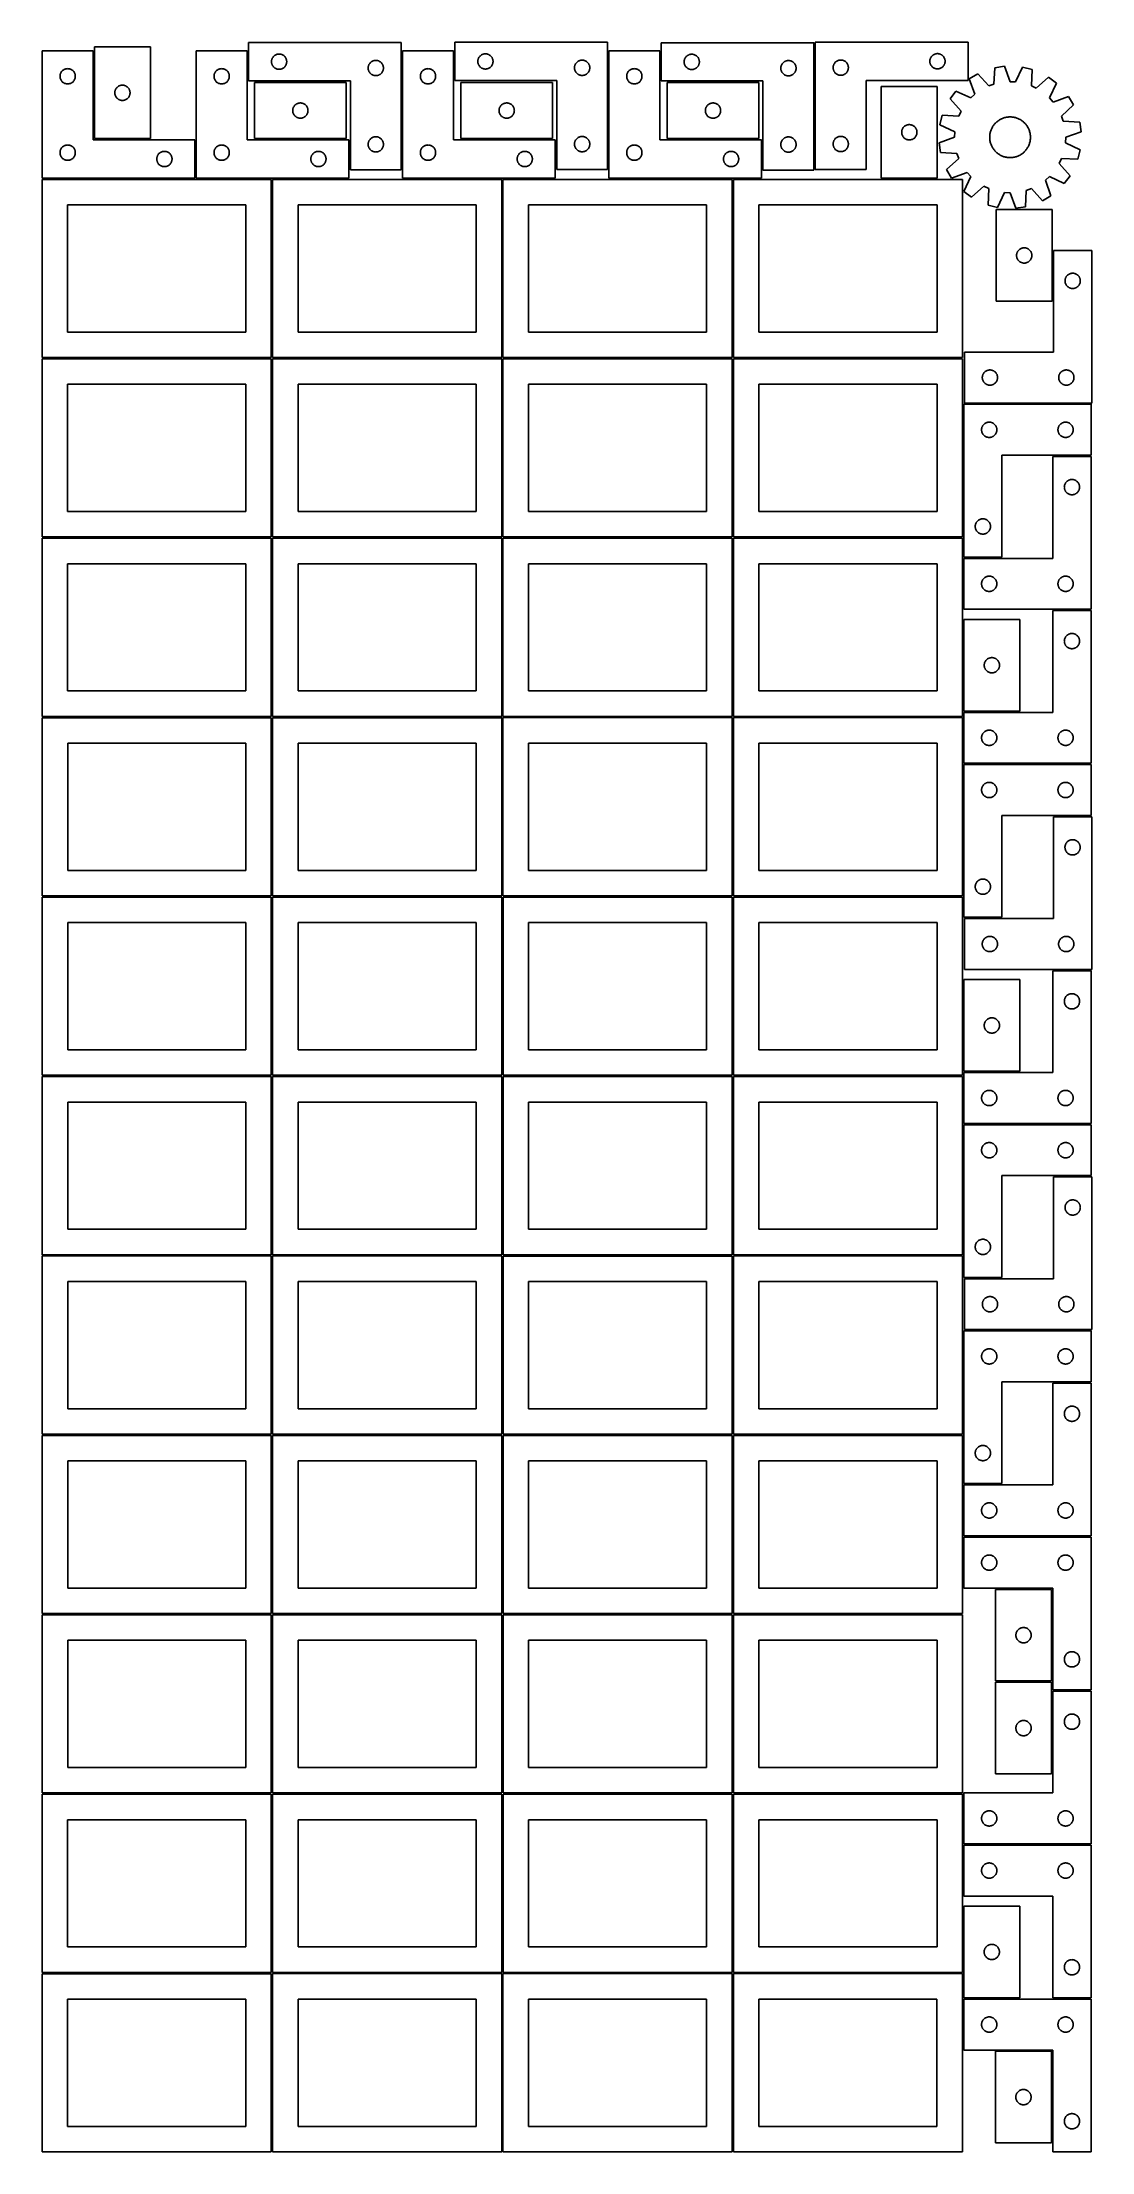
# Model space of a CAD drawing. Header units: millimetres. Extents: x 7 to 1243, y 7 to 2493.
import ezdxf

# ---------------------------------------------------------------- set-up
doc = ezdxf.new("R2010")
doc.units = ezdxf.units.MM
doc.layers.add('COMMON', color=5, linetype='CONTINUOUS', true_color=0x0000ff)
doc.layers.add('CUT', color=7, linetype='CONTINUOUS', true_color=0x000000)

msp = doc.modelspace()

# ---------------------------------------------------------------- linework, layer by layer
at = {"layer": 'COMMON'}
for p, q in [((277.291899, 1697.062902), (277.291899, 1487.062902)), ((6.541899, 1486.312901), (276.541899, 1486.312901)), ((277.291899, 1485.562901), (277.291899, 1275.562901)), ((278.0419, 1486.312901), (548.0419, 1486.312901)), ((820.333739, 1485.541936), (820.333739, 1275.562901)), ((6.541899, 1274.8129), (276.541899, 1274.8129)), ((277.291899, 1274.0629), (277.291899, 1064.0629)), ((278.0419, 1274.8129), (548.0419, 1274.8129)), ((549.583739, 1274.791935), (819.583739, 1274.791935)), ((820.333739, 1274.041935), (820.333739, 1064.0629)), ((821.08374, 1274.8129), (1091.08374, 1274.8129)), ((6.541899, 1063.312899), (276.541899, 1063.312899)), ((277.291899, 1062.562899), (277.291899, 852.562899)), ((278.0419, 1063.312899), (548.0419, 1063.312899)), ((549.583739, 1063.291934), (819.583739, 1063.291934)), ((820.333739, 1062.541934), (820.333739, 852.562899)), ((821.08374, 1063.312899), (1091.08374, 1063.312899)), ((6.541899, 851.812898), (276.541899, 851.812898)), ((277.291899, 851.062898), (277.291899, 641.062898)), ((278.0419, 851.812898), (548.0419, 851.812898)), ((549.583739, 851.791933), (819.583739, 851.791933)), ((820.333739, 851.041933), (820.333739, 641.062898)), ((821.08374, 851.812898), (1091.08374, 851.812898)), ((276.541899, 640.312898), (6.541899, 640.312898)), ((277.291899, 639.562897), (277.291899, 429.562897)), ((548.0419, 640.312898), (278.0419, 640.312898)), ((549.583739, 640.291932), (819.583739, 640.291932)), ((820.333739, 639.541932), (820.333739, 429.562897)), ((821.08374, 640.312897), (1091.08374, 640.312897)), ((6.541899, 428.812896), (276.520965, 428.812896)), ((277.270965, 428.062896), (277.270965, 218.062896)), ((278.0419, 428.812896), (548.020966, 428.812896)), ((819.583739, 428.791932), (549.583739, 428.791932)), ((820.333739, 428.041931), (820.333739, 218.062896)), ((1091.08374, 428.812897), (821.08374, 428.812897)), ((548.7919, 216.54193), (548.7919, 6.54193)), ((549.583739, 217.29193), (819.541901, 217.29193)), ((820.291901, 216.54193), (820.291901, 6.54193))]:
    msp.add_line(p, q, dxfattribs=at)
at = {"layer": 'CUT'}
for p, q in [((68.03927, 2487.811309), (68.03927, 2379.811309)), ((134.03927, 2487.811309), (68.03927, 2487.811309)), ((134.03927, 2379.811309), (134.03927, 2487.811309)), ((429.680752, 2492.988804), (249.680752, 2492.988804)), ((249.680752, 2492.988804), (249.680752, 2447.988804)), ((429.680752, 2342.988804), (429.680752, 2492.988804)), ((672.840542, 2493.289342), (492.840542, 2493.289342)), ((492.840542, 2493.289342), (492.840542, 2448.289342)), ((672.840542, 2343.289342), (672.840542, 2493.289342)), ((915.991787, 2492.771519), (735.991787, 2492.771519)), ((735.991787, 2492.771519), (735.991787, 2447.771519)), ((915.991787, 2342.771519), (915.991787, 2492.771519)), ((917.59741, 2493.445588), (1097.59741, 2493.445588)), ((917.59741, 2343.445588), (917.59741, 2493.445588)), ((1097.59741, 2493.445588), (1097.59741, 2448.445588)), ((66.520965, 2483.251496), (6.520965, 2483.251496)), ((6.520965, 2483.251496), (6.520965, 2333.251496)), ((34.191593, 2461.944829), (34.765152, 2462.078564)), ((34.765152, 2462.078564), (35.346229, 2462.1745)), ((35.346229, 2462.1745), (35.932336, 2462.232227)), ((35.932336, 2462.232227), (36.520965, 2462.251496)), ((36.520965, 2462.251496), (37.109593, 2462.232227)), ((37.109593, 2462.232227), (37.6957, 2462.1745)), ((37.6957, 2462.1745), (38.276778, 2462.078564)), ((38.276778, 2462.078564), (38.850336, 2461.944829)), ((66.520965, 2378.251496), (66.520965, 2483.251496)), ((248.041961, 2483.251496), (188.041961, 2483.251496)), ((188.041961, 2483.251496), (188.041961, 2333.251496)), ((215.712589, 2461.944829), (216.286148, 2462.078564)), ((216.286148, 2462.078564), (216.867225, 2462.1745)), ((216.867225, 2462.1745), (217.453333, 2462.232227)), ((217.453333, 2462.232227), (218.041961, 2462.251496)), ((218.041961, 2462.251496), (218.630589, 2462.232227)), ((218.630589, 2462.232227), (219.216696, 2462.1745)), ((219.216696, 2462.1745), (219.797774, 2462.078564)), ((219.797774, 2462.078564), (220.371332, 2461.944829)), ((248.041961, 2378.251496), (248.041961, 2483.251496)), ((276.680752, 2470.488804), (276.700021, 2471.077433)), ((276.700021, 2469.900176), (276.680752, 2470.488804)), ((276.700021, 2471.077433), (276.757748, 2471.66354)), ((276.757748, 2469.314069), (276.700021, 2469.900176)), ((276.757748, 2471.66354), (276.853684, 2472.244617)), ((276.853684, 2468.732992), (276.757748, 2469.314069)), ((276.853684, 2472.244617), (276.987419, 2472.818176)), ((276.987419, 2468.159433), (276.853684, 2468.732992)), ((276.987419, 2472.818176), (277.15838, 2473.38176)), ((277.15838, 2467.595849), (276.987419, 2468.159433)), ((277.15838, 2473.38176), (277.365836, 2473.932955)), ((277.365836, 2467.044654), (277.15838, 2467.595849)), ((277.365836, 2473.932955), (277.608897, 2474.469403)), ((277.608897, 2466.508206), (277.365836, 2467.044654)), ((277.608897, 2474.469403), (277.886523, 2474.988804)), ((277.886523, 2465.988804), (277.608897, 2466.508206)), ((277.886523, 2474.988804), (278.197525, 2475.488937)), ((278.197525, 2465.488672), (277.886523, 2465.988804)), ((278.197525, 2475.488937), (278.540572, 2475.967657)), ((278.540572, 2465.009952), (278.197525, 2465.488672)), ((278.540572, 2475.967657), (278.914193, 2476.422917)), ((278.914193, 2464.554692), (278.540572, 2465.009952)), ((278.914193, 2476.422917), (279.316791, 2476.852765)), ((279.316791, 2464.124843), (278.914193, 2464.554692)), ((279.316791, 2476.852765), (279.746639, 2477.255363)), ((279.746639, 2463.722246), (279.316791, 2464.124843)), ((279.746639, 2477.255363), (280.201899, 2477.628984)), ((280.201899, 2463.348624), (279.746639, 2463.722246)), ((280.201899, 2477.628984), (280.680619, 2477.972031)), ((280.680619, 2463.005578), (280.201899, 2463.348624)), ((280.680619, 2477.972031), (281.180752, 2478.283033)), ((281.180752, 2462.694576), (280.680619, 2463.005578)), ((281.180752, 2478.283033), (281.700153, 2478.560659)), ((281.700153, 2462.41695), (281.180752, 2462.694576)), ((281.700153, 2478.560659), (282.236601, 2478.80372)), ((282.236601, 2462.173889), (281.700153, 2462.41695)), ((282.236601, 2478.80372), (282.787796, 2479.011176)), ((282.787796, 2461.966433), (282.236601, 2462.173889)), ((282.787796, 2479.011176), (283.35138, 2479.182137)), ((283.35138, 2479.182137), (283.924939, 2479.315872)), ((283.924939, 2479.315872), (284.506016, 2479.411808)), ((284.506016, 2479.411808), (285.092123, 2479.469535)), ((285.092123, 2479.469535), (285.680752, 2479.488804)), ((285.680752, 2479.488804), (286.26938, 2479.469535)), ((286.26938, 2479.469535), (286.855487, 2479.411808)), ((286.855487, 2479.411808), (287.436564, 2479.315872)), ((287.436564, 2479.315872), (288.010123, 2479.182137)), ((288.010123, 2479.182137), (288.573707, 2479.011176)), ((288.573707, 2479.011176), (289.124902, 2478.80372)), ((289.124902, 2462.173889), (288.573707, 2461.966433)), ((289.124902, 2478.80372), (289.66135, 2478.560659)), ((289.66135, 2462.41695), (289.124902, 2462.173889)), ((289.66135, 2478.560659), (290.180752, 2478.283033)), ((290.180752, 2462.694576), (289.66135, 2462.41695)), ((290.180752, 2478.283033), (290.680884, 2477.972031)), ((290.680884, 2463.005578), (290.180752, 2462.694576)), ((290.680884, 2477.972031), (291.159604, 2477.628984)), ((291.159604, 2463.348624), (290.680884, 2463.005578)), ((291.159604, 2477.628984), (291.614864, 2477.255363)), ((291.614864, 2463.722246), (291.159604, 2463.348624)), ((291.614864, 2477.255363), (292.044713, 2476.852765)), ((292.044713, 2464.124843), (291.614864, 2463.722246)), ((292.044713, 2476.852765), (292.44731, 2476.422917)), ((292.44731, 2464.554692), (292.044713, 2464.124843)), ((292.44731, 2476.422917), (292.820932, 2475.967657)), ((292.820932, 2465.009952), (292.44731, 2464.554692)), ((292.820932, 2475.967657), (293.163978, 2475.488937)), ((293.163978, 2465.488672), (292.820932, 2465.009952)), ((293.163978, 2475.488937), (293.47498, 2474.988804)), ((293.47498, 2465.988804), (293.163978, 2465.488672)), ((293.47498, 2474.988804), (293.752606, 2474.469403)), ((293.752606, 2466.508206), (293.47498, 2465.988804)), ((293.752606, 2474.469403), (293.995667, 2473.932955)), ((293.995667, 2467.044654), (293.752606, 2466.508206)), ((293.995667, 2473.932955), (294.203123, 2473.38176)), ((294.203123, 2467.595849), (293.995667, 2467.044654)), ((294.203123, 2473.38176), (294.374084, 2472.818176)), ((294.374084, 2468.159433), (294.203123, 2467.595849)), ((294.374084, 2472.818176), (294.507819, 2472.244617)), ((294.507819, 2468.732992), (294.374084, 2468.159433)), ((294.507819, 2472.244617), (294.603755, 2471.66354)), ((294.603755, 2469.314069), (294.507819, 2468.732992)), ((294.603755, 2471.66354), (294.661482, 2471.077433)), ((294.661482, 2469.900176), (294.603755, 2469.314069)), ((294.661482, 2471.077433), (294.680752, 2470.488804)), ((294.680752, 2470.488804), (294.661482, 2469.900176)), ((390.680752, 2462.988804), (390.700021, 2463.577433)), ((390.700021, 2462.400176), (390.680752, 2462.988804)), ((390.700021, 2463.577433), (390.757748, 2464.16354)), ((390.757748, 2461.814069), (390.700021, 2462.400176)), ((390.757748, 2464.16354), (390.853684, 2464.744617)), ((390.853684, 2464.744617), (390.987419, 2465.318176)), ((390.987419, 2465.318176), (391.15838, 2465.88176)), ((391.15838, 2465.88176), (391.365836, 2466.432955)), ((391.365836, 2466.432955), (391.608897, 2466.969403)), ((391.608897, 2466.969403), (391.886523, 2467.488804)), ((391.886523, 2467.488804), (392.197525, 2467.988937)), ((392.197525, 2467.988937), (392.540572, 2468.467657)), ((392.540572, 2468.467657), (392.914193, 2468.922917)), ((392.914193, 2468.922917), (393.316791, 2469.352765)), ((393.316791, 2469.352765), (393.746639, 2469.755363)), ((393.746639, 2469.755363), (394.201899, 2470.128984)), ((394.201899, 2470.128984), (394.680619, 2470.472031)), ((394.680619, 2470.472031), (395.180752, 2470.783033)), ((395.180752, 2470.783033), (395.700153, 2471.060659)), ((395.700153, 2471.060659), (396.236601, 2471.30372)), ((396.236601, 2471.30372), (396.787796, 2471.511176)), ((396.787796, 2471.511176), (397.35138, 2471.682137)), ((397.35138, 2471.682137), (397.924939, 2471.815872)), ((397.924939, 2471.815872), (398.506016, 2471.911808)), ((398.506016, 2471.911808), (399.092123, 2471.969535)), ((399.092123, 2471.969535), (399.680752, 2471.988804)), ((399.680752, 2471.988804), (400.26938, 2471.969535)), ((400.26938, 2471.969535), (400.855487, 2471.911808)), ((400.855487, 2471.911808), (401.436564, 2471.815872)), ((401.436564, 2471.815872), (402.010123, 2471.682137)), ((402.010123, 2471.682137), (402.573707, 2471.511176)), ((402.573707, 2471.511176), (403.124902, 2471.30372)), ((403.124902, 2471.30372), (403.66135, 2471.060659)), ((403.66135, 2471.060659), (404.180752, 2470.783033)), ((404.180752, 2470.783033), (404.680884, 2470.472031)), ((404.680884, 2470.472031), (405.159604, 2470.128984)), ((405.159604, 2470.128984), (405.614864, 2469.755363)), ((405.614864, 2469.755363), (406.044713, 2469.352765)), ((406.044713, 2469.352765), (406.44731, 2468.922917)), ((406.44731, 2468.922917), (406.820932, 2468.467657)), ((406.820932, 2468.467657), (407.163978, 2467.988937)), ((407.163978, 2467.988937), (407.47498, 2467.488804)), ((407.47498, 2467.488804), (407.752606, 2466.969403)), ((407.752606, 2466.969403), (407.995667, 2466.432955)), ((407.995667, 2466.432955), (408.203123, 2465.88176)), ((408.203123, 2465.88176), (408.374084, 2465.318176)), ((408.374084, 2465.318176), (408.507819, 2464.744617)), ((408.507819, 2464.744617), (408.603755, 2464.16354)), ((408.603755, 2464.16354), (408.661482, 2463.577433)), ((408.661482, 2462.400176), (408.603755, 2461.814069)), ((408.661482, 2463.577433), (408.680752, 2462.988804)), ((408.680752, 2462.988804), (408.661482, 2462.400176)), ((491.20169, 2483.251496), (431.20169, 2483.251496)), ((431.20169, 2483.251496), (431.20169, 2333.251496)), ((458.872318, 2461.944829), (459.445877, 2462.078564)), ((459.445877, 2462.078564), (460.026954, 2462.1745)), ((460.026954, 2462.1745), (460.613062, 2462.232227)), ((460.613062, 2462.232227), (461.20169, 2462.251496)), ((461.20169, 2462.251496), (461.790318, 2462.232227)), ((461.790318, 2462.232227), (462.376425, 2462.1745)), ((462.376425, 2462.1745), (462.957503, 2462.078564)), ((462.957503, 2462.078564), (463.531061, 2461.944829)), ((491.20169, 2378.251496), (491.20169, 2483.251496)), ((519.840542, 2470.789342), (519.859811, 2471.37797)), ((519.859811, 2470.200713), (519.840542, 2470.789342)), ((519.859811, 2471.37797), (519.917538, 2471.964077)), ((519.917538, 2469.614606), (519.859811, 2470.200713)), ((519.917538, 2471.964077), (520.013474, 2472.545154)), ((520.013474, 2469.033529), (519.917538, 2469.614606)), ((520.013474, 2472.545154), (520.147209, 2473.118713)), ((520.147209, 2468.45997), (520.013474, 2469.033529)), ((520.147209, 2473.118713), (520.31817, 2473.682297)), ((520.31817, 2467.896386), (520.147209, 2468.45997)), ((520.31817, 2473.682297), (520.525626, 2474.233492)), ((520.525626, 2467.345191), (520.31817, 2467.896386)), ((520.525626, 2474.233492), (520.768687, 2474.76994)), ((520.768687, 2466.808743), (520.525626, 2467.345191)), ((520.768687, 2474.76994), (521.046313, 2475.289342)), ((521.046313, 2466.289342), (520.768687, 2466.808743)), ((521.046313, 2475.289342), (521.357315, 2475.789474)), ((521.357315, 2465.789209), (521.046313, 2466.289342)), ((521.357315, 2475.789474), (521.700362, 2476.268194)), ((521.700362, 2465.310489), (521.357315, 2465.789209)), ((521.700362, 2476.268194), (522.073983, 2476.723454)), ((522.073983, 2464.855229), (521.700362, 2465.310489)), ((522.073983, 2476.723454), (522.476581, 2477.153303)), ((522.476581, 2464.425381), (522.073983, 2464.855229)), ((522.476581, 2477.153303), (522.906429, 2477.5559)), ((522.906429, 2464.022783), (522.476581, 2464.425381)), ((522.906429, 2477.5559), (523.361689, 2477.929522)), ((523.361689, 2463.649161), (522.906429, 2464.022783)), ((523.361689, 2477.929522), (523.84041, 2478.272568)), ((523.84041, 2463.306115), (523.361689, 2463.649161)), ((523.84041, 2478.272568), (524.340542, 2478.58357)), ((524.340542, 2462.995113), (523.84041, 2463.306115)), ((524.340542, 2478.58357), (524.859943, 2478.861196)), ((524.859943, 2462.717487), (524.340542, 2462.995113)), ((524.859943, 2478.861196), (525.396391, 2479.104257)), ((525.396391, 2462.474426), (524.859943, 2462.717487)), ((525.396391, 2479.104257), (525.947586, 2479.311713)), ((525.947586, 2462.26697), (525.396391, 2462.474426)), ((525.947586, 2479.311713), (526.51117, 2479.482674)), ((526.51117, 2462.096009), (525.947586, 2462.26697)), ((526.51117, 2479.482674), (527.084729, 2479.616409)), ((527.084729, 2461.962274), (526.51117, 2462.096009)), ((527.084729, 2479.616409), (527.665806, 2479.712345)), ((527.665806, 2479.712345), (528.251913, 2479.770072)), ((528.251913, 2479.770072), (528.840542, 2479.789342)), ((528.840542, 2479.789342), (529.42917, 2479.770072)), ((529.42917, 2479.770072), (530.015277, 2479.712345)), ((530.015277, 2479.712345), (530.596355, 2479.616409)), ((530.596355, 2479.616409), (531.169913, 2479.482674)), ((531.169913, 2462.096009), (530.596355, 2461.962274)), ((531.169913, 2479.482674), (531.733497, 2479.311713)), ((531.733497, 2462.26697), (531.169913, 2462.096009)), ((531.733497, 2479.311713), (532.284693, 2479.104257)), ((532.284693, 2462.474426), (531.733497, 2462.26697)), ((532.284693, 2479.104257), (532.82114, 2478.861196)), ((532.82114, 2462.717487), (532.284693, 2462.474426)), ((532.82114, 2478.861196), (533.340542, 2478.58357)), ((533.340542, 2462.995113), (532.82114, 2462.717487)), ((533.340542, 2478.58357), (533.840674, 2478.272568)), ((533.840674, 2463.306115), (533.340542, 2462.995113)), ((533.840674, 2478.272568), (534.319394, 2477.929522)), ((534.319394, 2463.649161), (533.840674, 2463.306115)), ((534.319394, 2477.929522), (534.774654, 2477.5559)), ((534.774654, 2464.022783), (534.319394, 2463.649161)), ((534.774654, 2477.5559), (535.204503, 2477.153303)), ((535.204503, 2464.425381), (534.774654, 2464.022783)), ((535.204503, 2477.153303), (535.6071, 2476.723454)), ((535.6071, 2464.855229), (535.204503, 2464.425381)), ((535.6071, 2476.723454), (535.980722, 2476.268194)), ((535.980722, 2465.310489), (535.6071, 2464.855229)), ((535.980722, 2476.268194), (536.323768, 2475.789474)), ((536.323768, 2465.789209), (535.980722, 2465.310489)), ((536.323768, 2475.789474), (536.63477, 2475.289342)), ((536.63477, 2466.289342), (536.323768, 2465.789209)), ((536.63477, 2475.289342), (536.912396, 2474.76994)), ((536.912396, 2466.808743), (536.63477, 2466.289342)), ((536.912396, 2474.76994), (537.155457, 2474.233492)), ((537.155457, 2467.345191), (536.912396, 2466.808743)), ((537.155457, 2474.233492), (537.362913, 2473.682297)), ((537.362913, 2467.896386), (537.155457, 2467.345191)), ((537.362913, 2473.682297), (537.533874, 2473.118713)), ((537.533874, 2468.45997), (537.362913, 2467.896386)), ((537.533874, 2473.118713), (537.667609, 2472.545154)), ((537.667609, 2469.033529), (537.533874, 2468.45997)), ((537.667609, 2472.545154), (537.763545, 2471.964077)), ((537.763545, 2469.614606), (537.667609, 2469.033529)), ((537.763545, 2471.964077), (537.821272, 2471.37797)), ((537.821272, 2470.200713), (537.763545, 2469.614606)), ((537.821272, 2471.37797), (537.840542, 2470.789342)), ((537.840542, 2470.789342), (537.821272, 2470.200713)), ((633.840542, 2463.289342), (633.859811, 2463.87797)), ((633.859811, 2462.700713), (633.840542, 2463.289342)), ((633.859811, 2463.87797), (633.917538, 2464.464077)), ((633.917538, 2462.114606), (633.859811, 2462.700713)), ((633.917538, 2464.464077), (634.013474, 2465.045154)), ((634.013474, 2461.533529), (633.917538, 2462.114606)), ((634.013474, 2465.045154), (634.147209, 2465.618713)), ((634.147209, 2465.618713), (634.31817, 2466.182297)), ((634.31817, 2466.182297), (634.525626, 2466.733492)), ((634.525626, 2466.733492), (634.768687, 2467.26994)), ((634.768687, 2467.26994), (635.046313, 2467.789342)), ((635.046313, 2467.789342), (635.357315, 2468.289474)), ((635.357315, 2468.289474), (635.700362, 2468.768194)), ((635.700362, 2468.768194), (636.073983, 2469.223454)), ((636.073983, 2469.223454), (636.476581, 2469.653303)), ((636.476581, 2469.653303), (636.906429, 2470.0559)), ((636.906429, 2470.0559), (637.361689, 2470.429522)), ((637.361689, 2470.429522), (637.84041, 2470.772568)), ((637.84041, 2470.772568), (638.340542, 2471.08357)), ((638.340542, 2471.08357), (638.859943, 2471.361196)), ((638.859943, 2471.361196), (639.396391, 2471.604257)), ((639.396391, 2471.604257), (639.947586, 2471.811713)), ((639.947586, 2471.811713), (640.51117, 2471.982674)), ((640.51117, 2471.982674), (641.084729, 2472.116409)), ((641.084729, 2472.116409), (641.665806, 2472.212345)), ((641.665806, 2472.212345), (642.251913, 2472.270072)), ((642.251913, 2472.270072), (642.840542, 2472.289342)), ((642.840542, 2472.289342), (643.42917, 2472.270072)), ((643.42917, 2472.270072), (644.015277, 2472.212345)), ((644.015277, 2472.212345), (644.596355, 2472.116409)), ((644.596355, 2472.116409), (645.169913, 2471.982674)), ((645.169913, 2471.982674), (645.733497, 2471.811713)), ((645.733497, 2471.811713), (646.284693, 2471.604257)), ((646.284693, 2471.604257), (646.82114, 2471.361196)), ((646.82114, 2471.361196), (647.340542, 2471.08357)), ((647.340542, 2471.08357), (647.840674, 2470.772568)), ((647.840674, 2470.772568), (648.319394, 2470.429522)), ((648.319394, 2470.429522), (648.774654, 2470.0559)), ((648.774654, 2470.0559), (649.204503, 2469.653303)), ((649.204503, 2469.653303), (649.6071, 2469.223454)), ((649.6071, 2469.223454), (649.980722, 2468.768194)), ((649.980722, 2468.768194), (650.323768, 2468.289474)), ((650.323768, 2468.289474), (650.63477, 2467.789342)), ((650.63477, 2467.789342), (650.912396, 2467.26994)), ((650.912396, 2467.26994), (651.155457, 2466.733492)), ((651.155457, 2466.733492), (651.362913, 2466.182297)), ((651.362913, 2466.182297), (651.533874, 2465.618713)), ((651.533874, 2465.618713), (651.667609, 2465.045154)), ((651.667609, 2465.045154), (651.763545, 2464.464077)), ((651.763545, 2462.114606), (651.667609, 2461.533529)), ((651.763545, 2464.464077), (651.821272, 2463.87797)), ((651.821272, 2462.700713), (651.763545, 2462.114606)), ((651.821272, 2463.87797), (651.840542, 2463.289342)), ((651.840542, 2463.289342), (651.821272, 2462.700713)), ((734.36151, 2483.251496), (674.36151, 2483.251496)), ((674.36151, 2483.251496), (674.36151, 2333.251496)), ((702.032139, 2461.944829), (702.605697, 2462.078564)), ((702.605697, 2462.078564), (703.186775, 2462.1745)), ((703.186775, 2462.1745), (703.772882, 2462.232227)), ((703.772882, 2462.232227), (704.36151, 2462.251496)), ((704.36151, 2462.251496), (704.950138, 2462.232227)), ((704.950138, 2462.232227), (705.536246, 2462.1745)), ((705.536246, 2462.1745), (706.117323, 2462.078564)), ((706.117323, 2462.078564), (706.690882, 2461.944829)), ((734.36151, 2378.251496), (734.36151, 2483.251496)), ((762.991787, 2470.271519), (763.011056, 2470.860147)), ((763.011056, 2469.682891), (762.991787, 2470.271519)), ((763.011056, 2470.860147), (763.068783, 2471.446255)), ((763.068783, 2469.096784), (763.011056, 2469.682891)), ((763.068783, 2471.446255), (763.164719, 2472.027332)), ((763.164719, 2468.515706), (763.068783, 2469.096784)), ((763.164719, 2472.027332), (763.298454, 2472.600891)), ((763.298454, 2467.942148), (763.164719, 2468.515706)), ((763.298454, 2472.600891), (763.469416, 2473.164474)), ((763.469416, 2467.378564), (763.298454, 2467.942148)), ((763.469416, 2473.164474), (763.676871, 2473.71567)), ((763.676871, 2466.827368), (763.469416, 2467.378564)), ((763.676871, 2473.71567), (763.919932, 2474.252117)), ((763.919932, 2466.290921), (763.676871, 2466.827368)), ((763.919932, 2474.252117), (764.197558, 2474.771519)), ((764.197558, 2465.771519), (763.919932, 2466.290921)), ((764.197558, 2474.771519), (764.50856, 2475.271651)), ((764.50856, 2465.271387), (764.197558, 2465.771519)), ((764.50856, 2475.271651), (764.851607, 2475.750372)), ((764.851607, 2464.792666), (764.50856, 2465.271387)), ((764.851607, 2475.750372), (765.225228, 2476.205632)), ((765.225228, 2464.337407), (764.851607, 2464.792666)), ((765.225228, 2476.205632), (765.627826, 2476.63548)), ((765.627826, 2463.907558), (765.225228, 2464.337407)), ((765.627826, 2476.63548), (766.057674, 2477.038078)), ((766.057674, 2463.504961), (765.627826, 2463.907558)), ((766.057674, 2477.038078), (766.512934, 2477.411699)), ((766.512934, 2463.131339), (766.057674, 2463.504961)), ((766.512934, 2477.411699), (766.991655, 2477.754746)), ((766.991655, 2462.788293), (766.512934, 2463.131339)), ((766.991655, 2477.754746), (767.491787, 2478.065748)), ((767.491787, 2462.477291), (766.991655, 2462.788293)), ((767.491787, 2478.065748), (768.011189, 2478.343374)), ((768.011189, 2462.199665), (767.491787, 2462.477291)), ((768.011189, 2478.343374), (768.547636, 2478.586435)), ((768.547636, 2461.956603), (768.011189, 2462.199665)), ((768.547636, 2478.586435), (769.098832, 2478.79389)), ((769.098832, 2478.79389), (769.662415, 2478.964852)), ((769.662415, 2478.964852), (770.235974, 2479.098587)), ((770.235974, 2479.098587), (770.817051, 2479.194523)), ((770.817051, 2479.194523), (771.403159, 2479.25225)), ((771.403159, 2479.25225), (771.991787, 2479.271519)), ((771.991787, 2479.271519), (772.580415, 2479.25225)), ((772.580415, 2479.25225), (773.166522, 2479.194523)), ((773.166522, 2479.194523), (773.7476, 2479.098587)), ((773.7476, 2479.098587), (774.321158, 2478.964852)), ((774.321158, 2478.964852), (774.884742, 2478.79389)), ((774.884742, 2478.79389), (775.435938, 2478.586435)), ((775.435938, 2478.586435), (775.972385, 2478.343374)), ((775.972385, 2462.199665), (775.435938, 2461.956603)), ((775.972385, 2478.343374), (776.491787, 2478.065748)), ((776.491787, 2462.477291), (775.972385, 2462.199665)), ((776.491787, 2478.065748), (776.991919, 2477.754746)), ((776.991919, 2462.788293), (776.491787, 2462.477291)), ((776.991919, 2477.754746), (777.47064, 2477.411699)), ((777.47064, 2463.131339), (776.991919, 2462.788293)), ((777.47064, 2477.411699), (777.925899, 2477.038078)), ((777.925899, 2463.504961), (777.47064, 2463.131339)), ((777.925899, 2477.038078), (778.355748, 2476.63548)), ((778.355748, 2463.907558), (777.925899, 2463.504961)), ((778.355748, 2476.63548), (778.758345, 2476.205632)), ((778.758345, 2464.337407), (778.355748, 2463.907558)), ((778.758345, 2476.205632), (779.131967, 2475.750372)), ((779.131967, 2464.792666), (778.758345, 2464.337407)), ((779.131967, 2475.750372), (779.475013, 2475.271651)), ((779.475013, 2465.271387), (779.131967, 2464.792666)), ((779.475013, 2475.271651), (779.786015, 2474.771519)), ((779.786015, 2465.771519), (779.475013, 2465.271387)), ((779.786015, 2474.771519), (780.063641, 2474.252117)), ((780.063641, 2466.290921), (779.786015, 2465.771519)), ((780.063641, 2474.252117), (780.306703, 2473.71567)), ((780.306703, 2466.827368), (780.063641, 2466.290921)), ((780.306703, 2473.71567), (780.514158, 2473.164474)), ((780.514158, 2467.378564), (780.306703, 2466.827368)), ((780.514158, 2473.164474), (780.685119, 2472.600891)), ((780.685119, 2467.942148), (780.514158, 2467.378564)), ((780.685119, 2472.600891), (780.818854, 2472.027332)), ((780.818854, 2468.515706), (780.685119, 2467.942148)), ((780.818854, 2472.027332), (780.914791, 2471.446255)), ((780.914791, 2469.096784), (780.818854, 2468.515706)), ((780.914791, 2471.446255), (780.972517, 2470.860147)), ((780.972517, 2469.682891), (780.914791, 2469.096784)), ((780.972517, 2470.860147), (780.991787, 2470.271519)), ((780.991787, 2470.271519), (780.972517, 2469.682891)), ((876.991787, 2462.771519), (877.011056, 2463.360147)), ((877.011056, 2462.182891), (876.991787, 2462.771519)), ((877.011056, 2463.360147), (877.068783, 2463.946255)), ((877.068783, 2461.596784), (877.011056, 2462.182891)), ((877.068783, 2463.946255), (877.164719, 2464.527332)), ((877.164719, 2464.527332), (877.298454, 2465.100891)), ((877.298454, 2465.100891), (877.469416, 2465.664474)), ((877.469416, 2465.664474), (877.676871, 2466.21567)), ((877.676871, 2466.21567), (877.919932, 2466.752117)), ((877.919932, 2466.752117), (878.197558, 2467.271519)), ((878.197558, 2467.271519), (878.50856, 2467.771651)), ((878.50856, 2467.771651), (878.851607, 2468.250372)), ((878.851607, 2468.250372), (879.225228, 2468.705632)), ((879.225228, 2468.705632), (879.627826, 2469.13548)), ((879.627826, 2469.13548), (880.057674, 2469.538078)), ((880.057674, 2469.538078), (880.512934, 2469.911699)), ((880.512934, 2469.911699), (880.991655, 2470.254746)), ((880.991655, 2470.254746), (881.491787, 2470.565748)), ((881.491787, 2470.565748), (882.011189, 2470.843374)), ((882.011189, 2470.843374), (882.547636, 2471.086435)), ((882.547636, 2471.086435), (883.098832, 2471.29389)), ((883.098832, 2471.29389), (883.662415, 2471.464852)), ((883.662415, 2471.464852), (884.235974, 2471.598587)), ((884.235974, 2471.598587), (884.817051, 2471.694523)), ((884.817051, 2471.694523), (885.403159, 2471.75225)), ((885.403159, 2471.75225), (885.991787, 2471.771519)), ((885.991787, 2471.771519), (886.580415, 2471.75225)), ((886.580415, 2471.75225), (887.166522, 2471.694523)), ((887.166522, 2471.694523), (887.7476, 2471.598587)), ((887.7476, 2471.598587), (888.321158, 2471.464852)), ((888.321158, 2471.464852), (888.884742, 2471.29389)), ((888.884742, 2471.29389), (889.435938, 2471.086435)), ((889.435938, 2471.086435), (889.972385, 2470.843374)), ((889.972385, 2470.843374), (890.491787, 2470.565748)), ((890.491787, 2470.565748), (890.991919, 2470.254746)), ((890.991919, 2470.254746), (891.47064, 2469.911699)), ((891.47064, 2469.911699), (891.925899, 2469.538078)), ((891.925899, 2469.538078), (892.355748, 2469.13548)), ((892.355748, 2469.13548), (892.758345, 2468.705632)), ((892.758345, 2468.705632), (893.131967, 2468.250372)), ((893.131967, 2468.250372), (893.475013, 2467.771651)), ((893.475013, 2467.771651), (893.786015, 2467.271519)), ((893.786015, 2467.271519), (894.063641, 2466.752117)), ((894.063641, 2466.752117), (894.306703, 2466.21567)), ((894.306703, 2466.21567), (894.514158, 2465.664474)), ((894.514158, 2465.664474), (894.685119, 2465.100891)), ((894.685119, 2465.100891), (894.818854, 2464.527332)), ((894.818854, 2464.527332), (894.914791, 2463.946255)), ((894.914791, 2463.946255), (894.972517, 2463.360147)), ((894.972517, 2462.182891), (894.914791, 2461.596784)), ((894.972517, 2463.360147), (894.991787, 2462.771519)), ((894.991787, 2462.771519), (894.972517, 2462.182891)), ((938.61668, 2464.034216), (938.59741, 2463.445588)), ((938.59741, 2463.445588), (938.61668, 2462.85696)), ((938.674406, 2464.620324), (938.61668, 2464.034216)), ((938.61668, 2462.85696), (938.674406, 2462.270852)), ((938.770342, 2465.201401), (938.674406, 2464.620324)), ((938.674406, 2462.270852), (938.770342, 2461.689775)), ((938.904077, 2465.774959), (938.770342, 2465.201401)), ((939.075039, 2466.338543), (938.904077, 2465.774959)), ((939.282494, 2466.889739), (939.075039, 2466.338543)), ((939.525555, 2467.426186), (939.282494, 2466.889739)), ((939.803181, 2467.945588), (939.525555, 2467.426186)), ((940.114183, 2468.44572), (939.803181, 2467.945588)), ((940.45723, 2468.924441), (940.114183, 2468.44572)), ((940.830852, 2469.3797), (940.45723, 2468.924441)), ((941.233449, 2469.809549), (940.830852, 2469.3797)), ((941.663298, 2470.212146), (941.233449, 2469.809549)), ((942.118557, 2470.585768), (941.663298, 2470.212146)), ((942.597278, 2470.928815), (942.118557, 2470.585768)), ((943.09741, 2471.239817), (942.597278, 2470.928815)), ((943.616812, 2471.517443), (943.09741, 2471.239817)), ((944.153259, 2471.760504), (943.616812, 2471.517443)), ((944.704455, 2471.967959), (944.153259, 2471.760504)), ((945.268038, 2472.13892), (944.704455, 2471.967959)), ((945.841597, 2472.272656), (945.268038, 2472.13892)), ((946.422674, 2472.368592), (945.841597, 2472.272656)), ((947.008782, 2472.426318), (946.422674, 2472.368592)), ((947.59741, 2472.445588), (947.008782, 2472.426318)), ((948.186038, 2472.426318), (947.59741, 2472.445588)), ((948.772146, 2472.368592), (948.186038, 2472.426318)), ((949.353223, 2472.272656), (948.772146, 2472.368592)), ((949.926781, 2472.13892), (949.353223, 2472.272656)), ((950.490365, 2471.967959), (949.926781, 2472.13892)), ((951.041561, 2471.760504), (950.490365, 2471.967959)), ((951.578008, 2471.517443), (951.041561, 2471.760504)), ((952.09741, 2471.239817), (951.578008, 2471.517443)), ((952.597542, 2470.928815), (952.09741, 2471.239817)), ((953.076263, 2470.585768), (952.597542, 2470.928815)), ((953.531522, 2470.212146), (953.076263, 2470.585768)), ((953.961371, 2469.809549), (953.531522, 2470.212146)), ((954.363968, 2469.3797), (953.961371, 2469.809549)), ((954.73759, 2468.924441), (954.363968, 2469.3797)), ((955.080636, 2468.44572), (954.73759, 2468.924441)), ((955.391638, 2467.945588), (955.080636, 2468.44572)), ((955.669265, 2467.426186), (955.391638, 2467.945588)), ((955.912326, 2466.889739), (955.669265, 2467.426186)), ((956.119781, 2466.338543), (955.912326, 2466.889739)), ((956.290742, 2465.774959), (956.119781, 2466.338543)), ((956.424477, 2465.201401), (956.290742, 2465.774959)), ((956.520414, 2464.620324), (956.424477, 2465.201401)), ((956.424477, 2461.689775), (956.520414, 2462.270852)), ((956.57814, 2464.034216), (956.520414, 2464.620324)), ((956.520414, 2462.270852), (956.57814, 2462.85696)), ((956.59741, 2463.445588), (956.57814, 2464.034216)), ((956.57814, 2462.85696), (956.59741, 2463.445588)), ((1052.61668, 2471.534216), (1052.59741, 2470.945588)), ((1052.59741, 2470.945588), (1052.61668, 2470.35696)), ((1052.674406, 2472.120324), (1052.61668, 2471.534216)), ((1052.61668, 2470.35696), (1052.674406, 2469.770852)), ((1052.770342, 2472.701401), (1052.674406, 2472.120324)), ((1052.674406, 2469.770852), (1052.770342, 2469.189775)), ((1052.904077, 2473.274959), (1052.770342, 2472.701401)), ((1052.770342, 2469.189775), (1052.904077, 2468.616217)), ((1053.075039, 2473.838543), (1052.904077, 2473.274959)), ((1052.904077, 2468.616217), (1053.075039, 2468.052633)), ((1053.282494, 2474.389739), (1053.075039, 2473.838543)), ((1053.075039, 2468.052633), (1053.282494, 2467.501437)), ((1053.525555, 2474.926186), (1053.282494, 2474.389739)), ((1053.282494, 2467.501437), (1053.525555, 2466.96499)), ((1053.803181, 2475.445588), (1053.525555, 2474.926186)), ((1053.525555, 2466.96499), (1053.803181, 2466.445588)), ((1054.114183, 2475.94572), (1053.803181, 2475.445588)), ((1053.803181, 2466.445588), (1054.114183, 2465.945456)), ((1054.45723, 2476.424441), (1054.114183, 2475.94572)), ((1054.114183, 2465.945456), (1054.45723, 2465.466735)), ((1054.830852, 2476.8797), (1054.45723, 2476.424441)), ((1054.45723, 2465.466735), (1054.830852, 2465.011476)), ((1055.233449, 2477.309549), (1054.830852, 2476.8797)), ((1054.830852, 2465.011476), (1055.233449, 2464.581627)), ((1055.663298, 2477.712146), (1055.233449, 2477.309549)), ((1055.233449, 2464.581627), (1055.663298, 2464.17903)), ((1056.118557, 2478.085768), (1055.663298, 2477.712146)), ((1055.663298, 2464.17903), (1056.118557, 2463.805408)), ((1056.597278, 2478.428815), (1056.118557, 2478.085768)), ((1056.118557, 2463.805408), (1056.597278, 2463.462361)), ((1057.09741, 2478.739817), (1056.597278, 2478.428815)), ((1056.597278, 2463.462361), (1057.09741, 2463.151359)), ((1057.616812, 2479.017443), (1057.09741, 2478.739817)), ((1057.09741, 2463.151359), (1057.616812, 2462.873733)), ((1058.153259, 2479.260504), (1057.616812, 2479.017443)), ((1057.616812, 2462.873733), (1058.153259, 2462.630672)), ((1058.704455, 2479.467959), (1058.153259, 2479.260504)), ((1058.153259, 2462.630672), (1058.704455, 2462.423217)), ((1059.268038, 2479.63892), (1058.704455, 2479.467959)), ((1058.704455, 2462.423217), (1059.268038, 2462.252256)), ((1059.841597, 2479.772656), (1059.268038, 2479.63892)), ((1059.268038, 2462.252256), (1059.841597, 2462.11852)), ((1060.422674, 2479.868592), (1059.841597, 2479.772656)), ((1059.841597, 2462.11852), (1060.422674, 2462.022584)), ((1061.008782, 2479.926318), (1060.422674, 2479.868592)), ((1061.59741, 2479.945588), (1061.008782, 2479.926318)), ((1062.186038, 2479.926318), (1061.59741, 2479.945588)), ((1062.772146, 2479.868592), (1062.186038, 2479.926318)), ((1063.353223, 2479.772656), (1062.772146, 2479.868592)), ((1062.772146, 2462.022584), (1063.353223, 2462.11852)), ((1063.926781, 2479.63892), (1063.353223, 2479.772656)), ((1063.353223, 2462.11852), (1063.926781, 2462.252256)), ((1064.490365, 2479.467959), (1063.926781, 2479.63892)), ((1063.926781, 2462.252256), (1064.490365, 2462.423217)), ((1065.041561, 2479.260504), (1064.490365, 2479.467959)), ((1064.490365, 2462.423217), (1065.041561, 2462.630672)), ((1065.578008, 2479.017443), (1065.041561, 2479.260504)), ((1065.041561, 2462.630672), (1065.578008, 2462.873733)), ((1066.09741, 2478.739817), (1065.578008, 2479.017443)), ((1065.578008, 2462.873733), (1066.09741, 2463.151359)), ((1066.597542, 2478.428815), (1066.09741, 2478.739817)), ((1066.09741, 2463.151359), (1066.597542, 2463.462361)), ((1067.076263, 2478.085768), (1066.597542, 2478.428815)), ((1066.597542, 2463.462361), (1067.076263, 2463.805408)), ((1067.531522, 2477.712146), (1067.076263, 2478.085768)), ((1067.076263, 2463.805408), (1067.531522, 2464.17903)), ((1067.961371, 2477.309549), (1067.531522, 2477.712146)), ((1067.531522, 2464.17903), (1067.961371, 2464.581627)), ((1068.363968, 2476.8797), (1067.961371, 2477.309549)), ((1067.961371, 2464.581627), (1068.363968, 2465.011476)), ((1068.73759, 2476.424441), (1068.363968, 2476.8797)), ((1068.363968, 2465.011476), (1068.73759, 2465.466735)), ((1069.080636, 2475.94572), (1068.73759, 2476.424441)), ((1068.73759, 2465.466735), (1069.080636, 2465.945456)), ((1069.391638, 2475.445588), (1069.080636, 2475.94572)), ((1069.080636, 2465.945456), (1069.391638, 2466.445588)), ((1069.669265, 2474.926186), (1069.391638, 2475.445588)), ((1069.391638, 2466.445588), (1069.669265, 2466.96499)), ((1069.912326, 2474.389739), (1069.669265, 2474.926186)), ((1069.669265, 2466.96499), (1069.912326, 2467.501437)), ((1070.119781, 2473.838543), (1069.912326, 2474.389739)), ((1069.912326, 2467.501437), (1070.119781, 2468.052633)), ((1070.290742, 2473.274959), (1070.119781, 2473.838543)), ((1070.119781, 2468.052633), (1070.290742, 2468.616217)), ((1070.424477, 2472.701401), (1070.290742, 2473.274959)), ((1070.290742, 2468.616217), (1070.424477, 2469.189775)), ((1070.520414, 2472.120324), (1070.424477, 2472.701401)), ((1070.424477, 2469.189775), (1070.520414, 2469.770852)), ((1070.57814, 2471.534216), (1070.520414, 2472.120324)), ((1070.520414, 2469.770852), (1070.57814, 2470.35696)), ((1070.59741, 2470.945588), (1070.57814, 2471.534216)), ((1070.57814, 2470.35696), (1070.59741, 2470.945588)), ((1129.175374, 2463.381086), (1128.157891, 2444.031482)), ((1140.586778, 2465.073808), (1129.175374, 2463.381086)), ((1147.177343, 2446.852752), (1140.586778, 2465.073808)), ((1161.94423, 2464.024585), (1153.599426, 2446.537256)), ((1173.13477, 2461.221501), (1161.94423, 2464.024585)), ((27.520965, 2453.251496), (27.540234, 2453.840124)), ((27.540234, 2452.662868), (27.520965, 2453.251496)), ((27.540234, 2453.840124), (27.597961, 2454.426232)), ((27.597961, 2452.07676), (27.540234, 2452.662868)), ((27.597961, 2454.426232), (27.693897, 2455.007309)), ((27.693897, 2451.495683), (27.597961, 2452.07676)), ((27.693897, 2455.007309), (27.827632, 2455.580868)), ((27.827632, 2450.922125), (27.693897, 2451.495683)), ((27.827632, 2455.580868), (27.998593, 2456.144451)), ((27.998593, 2450.358541), (27.827632, 2450.922125)), ((27.998593, 2456.144451), (28.206049, 2456.695647)), ((28.206049, 2449.807345), (27.998593, 2450.358541)), ((28.206049, 2456.695647), (28.44911, 2457.232094)), ((28.44911, 2449.270898), (28.206049, 2449.807345)), ((28.44911, 2457.232094), (28.726736, 2457.751496)), ((28.726736, 2448.751496), (28.44911, 2449.270898)), ((28.726736, 2457.751496), (29.037738, 2458.251628)), ((29.037738, 2448.251364), (28.726736, 2448.751496)), ((29.037738, 2458.251628), (29.380785, 2458.730349)), ((29.380785, 2447.772643), (29.037738, 2448.251364)), ((29.380785, 2458.730349), (29.754406, 2459.185609)), ((29.754406, 2447.317384), (29.380785, 2447.772643)), ((29.754406, 2459.185609), (30.157004, 2459.615457)), ((30.157004, 2446.887535), (29.754406, 2447.317384)), ((30.157004, 2459.615457), (30.586852, 2460.018054)), ((30.586852, 2446.484938), (30.157004, 2446.887535)), ((30.586852, 2460.018054), (31.042112, 2460.391676)), ((31.042112, 2446.111316), (30.586852, 2446.484938)), ((31.042112, 2460.391676), (31.520833, 2460.734723)), ((31.520833, 2445.76827), (31.042112, 2446.111316)), ((31.520833, 2460.734723), (32.020965, 2461.045725)), ((32.020965, 2445.457268), (31.520833, 2445.76827)), ((32.020965, 2461.045725), (32.540366, 2461.323351)), ((32.540366, 2445.179642), (32.020965, 2445.457268)), ((32.540366, 2461.323351), (33.076814, 2461.566412)), ((33.076814, 2444.93658), (32.540366, 2445.179642)), ((33.076814, 2461.566412), (33.628009, 2461.773867)), ((33.628009, 2444.729125), (33.076814, 2444.93658)), ((33.628009, 2461.773867), (34.191593, 2461.944829)), ((34.191593, 2444.558164), (33.628009, 2444.729125)), ((34.765152, 2444.424429), (34.191593, 2444.558164)), ((35.346229, 2444.328492), (34.765152, 2444.424429)), ((35.932336, 2444.270766), (35.346229, 2444.328492)), ((36.520965, 2444.251496), (35.932336, 2444.270766)), ((37.109593, 2444.270766), (36.520965, 2444.251496)), ((37.6957, 2444.328492), (37.109593, 2444.270766)), ((38.276778, 2444.424429), (37.6957, 2444.328492)), ((38.850336, 2444.558164), (38.276778, 2444.424429)), ((38.850336, 2461.944829), (39.41392, 2461.773867)), ((39.41392, 2444.729125), (38.850336, 2444.558164)), ((39.41392, 2461.773867), (39.965116, 2461.566412)), ((39.965116, 2444.93658), (39.41392, 2444.729125)), ((39.965116, 2461.566412), (40.501563, 2461.323351)), ((40.501563, 2445.179642), (39.965116, 2444.93658)), ((40.501563, 2461.323351), (41.020965, 2461.045725)), ((41.020965, 2445.457268), (40.501563, 2445.179642)), ((41.020965, 2461.045725), (41.521097, 2460.734723)), ((41.521097, 2445.76827), (41.020965, 2445.457268)), ((41.521097, 2460.734723), (41.999817, 2460.391676)), ((41.999817, 2446.111316), (41.521097, 2445.76827)), ((41.999817, 2460.391676), (42.455077, 2460.018054)), ((42.455077, 2446.484938), (41.999817, 2446.111316)), ((42.455077, 2460.018054), (42.884926, 2459.615457)), ((42.884926, 2446.887535), (42.455077, 2446.484938)), ((42.884926, 2459.615457), (43.287523, 2459.185609)), ((43.287523, 2447.317384), (42.884926, 2446.887535)), ((43.287523, 2459.185609), (43.661145, 2458.730349)), ((43.661145, 2447.772643), (43.287523, 2447.317384)), ((43.661145, 2458.730349), (44.004191, 2458.251628)), ((44.004191, 2448.251364), (43.661145, 2447.772643)), ((44.004191, 2458.251628), (44.315193, 2457.751496)), ((44.315193, 2448.751496), (44.004191, 2448.251364)), ((44.315193, 2457.751496), (44.592819, 2457.232094)), ((44.592819, 2449.270898), (44.315193, 2448.751496)), ((44.592819, 2457.232094), (44.83588, 2456.695647)), ((44.83588, 2449.807345), (44.592819, 2449.270898)), ((44.83588, 2456.695647), (45.043336, 2456.144451)), ((45.043336, 2450.358541), (44.83588, 2449.807345)), ((45.043336, 2456.144451), (45.214297, 2455.580868)), ((45.214297, 2450.922125), (45.043336, 2450.358541)), ((45.214297, 2455.580868), (45.348032, 2455.007309)), ((45.348032, 2451.495683), (45.214297, 2450.922125)), ((45.348032, 2455.007309), (45.443968, 2454.426232)), ((45.443968, 2452.07676), (45.348032, 2451.495683)), ((45.443968, 2454.426232), (45.501695, 2453.840124)), ((45.501695, 2452.662868), (45.443968, 2452.07676)), ((45.501695, 2453.840124), (45.520965, 2453.251496)), ((45.520965, 2453.251496), (45.501695, 2452.662868)), ((92.516899, 2436.704264), (92.724354, 2437.255459)), ((92.724354, 2437.255459), (92.967415, 2437.791907)), ((92.967415, 2437.791907), (93.245041, 2438.311309)), ((93.245041, 2438.311309), (93.556043, 2438.811441)), ((93.556043, 2438.811441), (93.89909, 2439.290161)), ((93.89909, 2439.290161), (94.272712, 2439.745421)), ((94.272712, 2439.745421), (94.675309, 2440.17527)), ((94.675309, 2440.17527), (95.105157, 2440.577867)), ((95.105157, 2440.577867), (95.560417, 2440.951489)), ((95.560417, 2440.951489), (96.039138, 2441.294535)), ((96.039138, 2441.294535), (96.53927, 2441.605537)), ((96.53927, 2441.605537), (97.058672, 2441.883163)), ((97.058672, 2441.883163), (97.595119, 2442.126224)), ((97.595119, 2442.126224), (98.146315, 2442.33368)), ((98.146315, 2442.33368), (98.709898, 2442.504641)), ((98.709898, 2442.504641), (99.283457, 2442.638376)), ((99.283457, 2442.638376), (99.864534, 2442.734312)), ((99.864534, 2442.734312), (100.450642, 2442.792039)), ((100.450642, 2442.792039), (101.03927, 2442.811309)), ((101.03927, 2442.811309), (101.627898, 2442.792039)), ((101.627898, 2442.792039), (102.214006, 2442.734312)), ((102.214006, 2442.734312), (102.795083, 2442.638376)), ((102.795083, 2442.638376), (103.368641, 2442.504641)), ((103.368641, 2442.504641), (103.932225, 2442.33368)), ((103.932225, 2442.33368), (104.483421, 2442.126224)), ((104.483421, 2442.126224), (105.019868, 2441.883163)), ((105.019868, 2441.883163), (105.53927, 2441.605537)), ((105.53927, 2441.605537), (106.039402, 2441.294535)), ((106.039402, 2441.294535), (106.518123, 2440.951489)), ((106.518123, 2440.951489), (106.973382, 2440.577867)), ((106.973382, 2440.577867), (107.403231, 2440.17527)), ((107.403231, 2440.17527), (107.805828, 2439.745421)), ((107.805828, 2439.745421), (108.17945, 2439.290161)), ((108.17945, 2439.290161), (108.522496, 2438.811441)), ((108.522496, 2438.811441), (108.833498, 2438.311309)), ((108.833498, 2438.311309), (109.111124, 2437.791907)), ((109.111124, 2437.791907), (109.354186, 2437.255459)), ((109.354186, 2437.255459), (109.561641, 2436.704264)), ((209.041961, 2453.251496), (209.06123, 2453.840124)), ((209.06123, 2452.662868), (209.041961, 2453.251496)), ((209.06123, 2453.840124), (209.118957, 2454.426232)), ((209.118957, 2452.07676), (209.06123, 2452.662868)), ((209.118957, 2454.426232), (209.214893, 2455.007309)), ((209.214893, 2451.495683), (209.118957, 2452.07676)), ((209.214893, 2455.007309), (209.348628, 2455.580868)), ((209.348628, 2450.922125), (209.214893, 2451.495683)), ((209.348628, 2455.580868), (209.51959, 2456.144451)), ((209.51959, 2450.358541), (209.348628, 2450.922125)), ((209.51959, 2456.144451), (209.727045, 2456.695647)), ((209.727045, 2449.807345), (209.51959, 2450.358541)), ((209.727045, 2456.695647), (209.970106, 2457.232094)), ((209.970106, 2449.270898), (209.727045, 2449.807345)), ((209.970106, 2457.232094), (210.247732, 2457.751496)), ((210.247732, 2448.751496), (209.970106, 2449.270898)), ((210.247732, 2457.751496), (210.558734, 2458.251628)), ((210.558734, 2448.251364), (210.247732, 2448.751496)), ((210.558734, 2458.251628), (210.901781, 2458.730349)), ((210.901781, 2447.772643), (210.558734, 2448.251364)), ((210.901781, 2458.730349), (211.275402, 2459.185609)), ((211.275402, 2447.317384), (210.901781, 2447.772643)), ((211.275402, 2459.185609), (211.678, 2459.615457)), ((211.678, 2446.887535), (211.275402, 2447.317384)), ((211.678, 2459.615457), (212.107848, 2460.018054)), ((212.107848, 2446.484938), (211.678, 2446.887535)), ((212.107848, 2460.018054), (212.563108, 2460.391676)), ((212.563108, 2446.111316), (212.107848, 2446.484938)), ((212.563108, 2460.391676), (213.041829, 2460.734723)), ((213.041829, 2445.76827), (212.563108, 2446.111316)), ((213.041829, 2460.734723), (213.541961, 2461.045725)), ((213.541961, 2445.457268), (213.041829, 2445.76827)), ((213.541961, 2461.045725), (214.061363, 2461.323351)), ((214.061363, 2445.179642), (213.541961, 2445.457268)), ((214.061363, 2461.323351), (214.59781, 2461.566412)), ((214.59781, 2444.93658), (214.061363, 2445.179642)), ((214.59781, 2461.566412), (215.149006, 2461.773867)), ((215.149006, 2444.729125), (214.59781, 2444.93658)), ((215.149006, 2461.773867), (215.712589, 2461.944829)), ((215.712589, 2444.558164), (215.149006, 2444.729125)), ((216.286148, 2444.424429), (215.712589, 2444.558164)), ((216.867225, 2444.328492), (216.286148, 2444.424429)), ((217.453333, 2444.270766), (216.867225, 2444.328492)), ((218.041961, 2444.251496), (217.453333, 2444.270766)), ((218.630589, 2444.270766), (218.041961, 2444.251496)), ((219.216696, 2444.328492), (218.630589, 2444.270766)), ((219.797774, 2444.424429), (219.216696, 2444.328492)), ((220.371332, 2444.558164), (219.797774, 2444.424429)), ((220.371332, 2461.944829), (220.934916, 2461.773867)), ((220.934916, 2444.729125), (220.371332, 2444.558164)), ((220.934916, 2461.773867), (221.486112, 2461.566412)), ((221.486112, 2444.93658), (220.934916, 2444.729125)), ((221.486112, 2461.566412), (222.022559, 2461.323351)), ((222.022559, 2445.179642), (221.486112, 2444.93658)), ((222.022559, 2461.323351), (222.541961, 2461.045725)), ((222.541961, 2445.457268), (222.022559, 2445.179642)), ((222.541961, 2461.045725), (223.042093, 2460.734723)), ((223.042093, 2445.76827), (222.541961, 2445.457268)), ((223.042093, 2460.734723), (223.520814, 2460.391676)), ((223.520814, 2446.111316), (223.042093, 2445.76827)), ((223.520814, 2460.391676), (223.976073, 2460.018054)), ((223.976073, 2446.484938), (223.520814, 2446.111316)), ((223.976073, 2460.018054), (224.405922, 2459.615457)), ((224.405922, 2446.887535), (223.976073, 2446.484938)), ((224.405922, 2459.615457), (224.808519, 2459.185609)), ((224.808519, 2447.317384), (224.405922, 2446.887535)), ((224.808519, 2459.185609), (225.182141, 2458.730349)), ((225.182141, 2447.772643), (224.808519, 2447.317384)), ((225.182141, 2458.730349), (225.525187, 2458.251628)), ((225.525187, 2448.251364), (225.182141, 2447.772643)), ((225.525187, 2458.251628), (225.836189, 2457.751496)), ((225.836189, 2448.751496), (225.525187, 2448.251364)), ((225.836189, 2457.751496), (226.113815, 2457.232094)), ((226.113815, 2449.270898), (225.836189, 2448.751496)), ((226.113815, 2457.232094), (226.356877, 2456.695647)), ((226.356877, 2449.807345), (226.113815, 2449.270898)), ((226.356877, 2456.695647), (226.564332, 2456.144451)), ((226.564332, 2450.358541), (226.356877, 2449.807345)), ((226.564332, 2456.144451), (226.735293, 2455.580868)), ((226.735293, 2450.922125), (226.564332, 2450.358541)), ((226.735293, 2455.580868), (226.869028, 2455.007309)), ((226.869028, 2451.495683), (226.735293, 2450.922125)), ((226.869028, 2455.007309), (226.964964, 2454.426232)), ((226.964964, 2452.07676), (226.869028, 2451.495683)), ((226.964964, 2454.426232), (227.022691, 2453.840124)), ((227.022691, 2452.662868), (226.964964, 2452.07676)), ((227.022691, 2453.840124), (227.041961, 2453.251496)), ((227.041961, 2453.251496), (227.022691, 2452.662868)), ((249.680752, 2447.988804), (369.680752, 2447.988804)), ((364.76907, 2445.813511), (256.76907, 2445.813511)), ((256.76907, 2445.813511), (256.76907, 2379.813511)), ((283.35138, 2461.795472), (282.787796, 2461.966433)), ((283.924939, 2461.661737), (283.35138, 2461.795472)), ((284.506016, 2461.565801), (283.924939, 2461.661737)), ((285.092123, 2461.508074), (284.506016, 2461.565801)), ((285.680752, 2461.488804), (285.092123, 2461.508074)), ((286.26938, 2461.508074), (285.680752, 2461.488804)), ((286.855487, 2461.565801), (286.26938, 2461.508074)), ((287.436564, 2461.661737), (286.855487, 2461.565801)), ((288.010123, 2461.795472), (287.436564, 2461.661737)), ((288.573707, 2461.966433), (288.010123, 2461.795472)), ((364.76907, 2379.813511), (364.76907, 2445.813511)), ((369.680752, 2447.988804), (369.680752, 2342.988804)), ((390.853684, 2461.232992), (390.757748, 2461.814069)), ((390.987419, 2460.659433), (390.853684, 2461.232992)), ((391.15838, 2460.095849), (390.987419, 2460.659433)), ((391.365836, 2459.544654), (391.15838, 2460.095849)), ((391.608897, 2459.008206), (391.365836, 2459.544654)), ((391.886523, 2458.488804), (391.608897, 2459.008206)), ((392.197525, 2457.988672), (391.886523, 2458.488804)), ((392.540572, 2457.509952), (392.197525, 2457.988672)), ((392.914193, 2457.054692), (392.540572, 2457.509952)), ((393.316791, 2456.624843), (392.914193, 2457.054692)), ((393.746639, 2456.222246), (393.316791, 2456.624843)), ((394.201899, 2455.848624), (393.746639, 2456.222246)), ((394.680619, 2455.505578), (394.201899, 2455.848624)), ((395.180752, 2455.194576), (394.680619, 2455.505578)), ((395.700153, 2454.91695), (395.180752, 2455.194576)), ((396.236601, 2454.673889), (395.700153, 2454.91695)), ((396.787796, 2454.466433), (396.236601, 2454.673889)), ((397.35138, 2454.295472), (396.787796, 2454.466433)), ((397.924939, 2454.161737), (397.35138, 2454.295472)), ((398.506016, 2454.065801), (397.924939, 2454.161737)), ((399.092123, 2454.008074), (398.506016, 2454.065801)), ((399.680752, 2453.988804), (399.092123, 2454.008074)), ((400.26938, 2454.008074), (399.680752, 2453.988804)), ((400.855487, 2454.065801), (400.26938, 2454.008074)), ((401.436564, 2454.161737), (400.855487, 2454.065801)), ((402.010123, 2454.295472), (401.436564, 2454.161737)), ((402.573707, 2454.466433), (402.010123, 2454.295472)), ((403.124902, 2454.673889), (402.573707, 2454.466433)), ((403.66135, 2454.91695), (403.124902, 2454.673889)), ((404.180752, 2455.194576), (403.66135, 2454.91695)), ((404.680884, 2455.505578), (404.180752, 2455.194576)), ((405.159604, 2455.848624), (404.680884, 2455.505578)), ((405.614864, 2456.222246), (405.159604, 2455.848624)), ((406.044713, 2456.624843), (405.614864, 2456.222246)), ((406.44731, 2457.054692), (406.044713, 2456.624843)), ((406.820932, 2457.509952), (406.44731, 2457.054692)), ((407.163978, 2457.988672), (406.820932, 2457.509952)), ((407.47498, 2458.488804), (407.163978, 2457.988672)), ((407.752606, 2459.008206), (407.47498, 2458.488804)), ((407.995667, 2459.544654), (407.752606, 2459.008206)), ((408.203123, 2460.095849), (407.995667, 2459.544654)), ((408.374084, 2460.659433), (408.203123, 2460.095849)), ((408.507819, 2461.232992), (408.374084, 2460.659433)), ((408.603755, 2461.814069), (408.507819, 2461.232992)), ((452.20169, 2453.251496), (452.220959, 2453.840124)), ((452.220959, 2452.662868), (452.20169, 2453.251496)), ((452.220959, 2453.840124), (452.278686, 2454.426232)), ((452.278686, 2452.07676), (452.220959, 2452.662868)), ((452.278686, 2454.426232), (452.374622, 2455.007309)), ((452.374622, 2451.495683), (452.278686, 2452.07676)), ((452.374622, 2455.007309), (452.508357, 2455.580868)), ((452.508357, 2450.922125), (452.374622, 2451.495683)), ((452.508357, 2455.580868), (452.679319, 2456.144451)), ((452.679319, 2450.358541), (452.508357, 2450.922125)), ((452.679319, 2456.144451), (452.886774, 2456.695647)), ((452.886774, 2449.807345), (452.679319, 2450.358541)), ((452.886774, 2456.695647), (453.129835, 2457.232094)), ((453.129835, 2449.270898), (452.886774, 2449.807345)), ((453.129835, 2457.232094), (453.407461, 2457.751496)), ((453.407461, 2448.751496), (453.129835, 2449.270898)), ((453.407461, 2457.751496), (453.718463, 2458.251628)), ((453.718463, 2448.251364), (453.407461, 2448.751496)), ((453.718463, 2458.251628), (454.06151, 2458.730349)), ((454.06151, 2447.772643), (453.718463, 2448.251364)), ((454.06151, 2458.730349), (454.435131, 2459.185609)), ((454.435131, 2447.317384), (454.06151, 2447.772643)), ((454.435131, 2459.185609), (454.837729, 2459.615457)), ((454.837729, 2446.887535), (454.435131, 2447.317384)), ((454.837729, 2459.615457), (455.267577, 2460.018054)), ((455.267577, 2446.484938), (454.837729, 2446.887535)), ((455.267577, 2460.018054), (455.722837, 2460.391676)), ((455.722837, 2446.111316), (455.267577, 2446.484938)), ((455.722837, 2460.391676), (456.201558, 2460.734723)), ((456.201558, 2445.76827), (455.722837, 2446.111316)), ((456.201558, 2460.734723), (456.70169, 2461.045725)), ((456.70169, 2445.457268), (456.201558, 2445.76827)), ((456.70169, 2461.045725), (457.221092, 2461.323351)), ((457.221092, 2445.179642), (456.70169, 2445.457268)), ((457.221092, 2461.323351), (457.757539, 2461.566412)), ((457.757539, 2444.93658), (457.221092, 2445.179642)), ((457.757539, 2461.566412), (458.308735, 2461.773867)), ((458.308735, 2444.729125), (457.757539, 2444.93658)), ((458.308735, 2461.773867), (458.872318, 2461.944829)), ((458.872318, 2444.558164), (458.308735, 2444.729125)), ((459.445877, 2444.424429), (458.872318, 2444.558164)), ((460.026954, 2444.328492), (459.445877, 2444.424429)), ((460.613062, 2444.270766), (460.026954, 2444.328492)), ((461.20169, 2444.251496), (460.613062, 2444.270766)), ((461.790318, 2444.270766), (461.20169, 2444.251496)), ((462.376425, 2444.328492), (461.790318, 2444.270766)), ((462.957503, 2444.424429), (462.376425, 2444.328492)), ((463.531061, 2444.558164), (462.957503, 2444.424429)), ((463.531061, 2461.944829), (464.094645, 2461.773867)), ((464.094645, 2444.729125), (463.531061, 2444.558164)), ((464.094645, 2461.773867), (464.645841, 2461.566412)), ((464.645841, 2444.93658), (464.094645, 2444.729125)), ((464.645841, 2461.566412), (465.182288, 2461.323351)), ((465.182288, 2445.179642), (464.645841, 2444.93658)), ((465.182288, 2461.323351), (465.70169, 2461.045725)), ((465.70169, 2445.457268), (465.182288, 2445.179642)), ((465.70169, 2461.045725), (466.201822, 2460.734723)), ((466.201822, 2445.76827), (465.70169, 2445.457268)), ((466.201822, 2460.734723), (466.680543, 2460.391676)), ((466.680543, 2446.111316), (466.201822, 2445.76827)), ((466.680543, 2460.391676), (467.135802, 2460.018054)), ((467.135802, 2446.484938), (466.680543, 2446.111316)), ((467.135802, 2460.018054), (467.565651, 2459.615457)), ((467.565651, 2446.887535), (467.135802, 2446.484938)), ((467.565651, 2459.615457), (467.968248, 2459.185609)), ((467.968248, 2447.317384), (467.565651, 2446.887535)), ((467.968248, 2459.185609), (468.34187, 2458.730349)), ((468.34187, 2447.772643), (467.968248, 2447.317384)), ((468.34187, 2458.730349), (468.684916, 2458.251628)), ((468.684916, 2448.251364), (468.34187, 2447.772643)), ((468.684916, 2458.251628), (468.995918, 2457.751496)), ((468.995918, 2448.751496), (468.684916, 2448.251364)), ((468.995918, 2457.751496), (469.273544, 2457.232094)), ((469.273544, 2449.270898), (468.995918, 2448.751496)), ((469.273544, 2457.232094), (469.516606, 2456.695647)), ((469.516606, 2449.807345), (469.273544, 2449.270898)), ((469.516606, 2456.695647), (469.724061, 2456.144451)), ((469.724061, 2450.358541), (469.516606, 2449.807345)), ((469.724061, 2456.144451), (469.895022, 2455.580868)), ((469.895022, 2450.922125), (469.724061, 2450.358541)), ((469.895022, 2455.580868), (470.028757, 2455.007309)), ((470.028757, 2451.495683), (469.895022, 2450.922125)), ((470.028757, 2455.007309), (470.124693, 2454.426232)), ((470.124693, 2452.07676), (470.028757, 2451.495683)), ((470.124693, 2454.426232), (470.18242, 2453.840124)), ((470.18242, 2452.662868), (470.124693, 2452.07676)), ((470.18242, 2453.840124), (470.20169, 2453.251496)), ((470.20169, 2453.251496), (470.18242, 2452.662868)), ((492.840542, 2448.289342), (612.840542, 2448.289342)), ((607.937527, 2445.803745), (499.937527, 2445.803745)), ((499.937527, 2445.803745), (499.937527, 2379.803745)), ((527.665806, 2461.866338), (527.084729, 2461.962274)), ((528.251913, 2461.808611), (527.665806, 2461.866338)), ((528.840542, 2461.789342), (528.251913, 2461.808611)), ((529.42917, 2461.808611), (528.840542, 2461.789342)), ((530.015277, 2461.866338), (529.42917, 2461.808611)), ((530.596355, 2461.962274), (530.015277, 2461.866338)), ((607.937527, 2379.803745), (607.937527, 2445.803745)), ((612.840542, 2448.289342), (612.840542, 2343.289342)), ((634.147209, 2460.95997), (634.013474, 2461.533529)), ((634.31817, 2460.396386), (634.147209, 2460.95997)), ((634.525626, 2459.845191), (634.31817, 2460.396386)), ((634.768687, 2459.308743), (634.525626, 2459.845191)), ((635.046313, 2458.789342), (634.768687, 2459.308743)), ((635.357315, 2458.289209), (635.046313, 2458.789342)), ((635.700362, 2457.810489), (635.357315, 2458.289209)), ((636.073983, 2457.355229), (635.700362, 2457.810489)), ((636.476581, 2456.925381), (636.073983, 2457.355229)), ((636.906429, 2456.522783), (636.476581, 2456.925381)), ((637.361689, 2456.149161), (636.906429, 2456.522783)), ((637.84041, 2455.806115), (637.361689, 2456.149161)), ((638.340542, 2455.495113), (637.84041, 2455.806115)), ((638.859943, 2455.217487), (638.340542, 2455.495113)), ((639.396391, 2454.974426), (638.859943, 2455.217487)), ((639.947586, 2454.76697), (639.396391, 2454.974426)), ((640.51117, 2454.596009), (639.947586, 2454.76697)), ((641.084729, 2454.462274), (640.51117, 2454.596009)), ((641.665806, 2454.366338), (641.084729, 2454.462274)), ((642.251913, 2454.308611), (641.665806, 2454.366338)), ((642.840542, 2454.289342), (642.251913, 2454.308611)), ((643.42917, 2454.308611), (642.840542, 2454.289342)), ((644.015277, 2454.366338), (643.42917, 2454.308611)), ((644.596355, 2454.462274), (644.015277, 2454.366338)), ((645.169913, 2454.596009), (644.596355, 2454.462274)), ((645.733497, 2454.76697), (645.169913, 2454.596009)), ((646.284693, 2454.974426), (645.733497, 2454.76697)), ((646.82114, 2455.217487), (646.284693, 2454.974426)), ((647.340542, 2455.495113), (646.82114, 2455.217487)), ((647.840674, 2455.806115), (647.340542, 2455.495113)), ((648.319394, 2456.149161), (647.840674, 2455.806115)), ((648.774654, 2456.522783), (648.319394, 2456.149161)), ((649.204503, 2456.925381), (648.774654, 2456.522783)), ((649.6071, 2457.355229), (649.204503, 2456.925381)), ((649.980722, 2457.810489), (649.6071, 2457.355229)), ((650.323768, 2458.289209), (649.980722, 2457.810489)), ((650.63477, 2458.789342), (650.323768, 2458.289209)), ((650.912396, 2459.308743), (650.63477, 2458.789342)), ((651.155457, 2459.845191), (650.912396, 2459.308743)), ((651.362913, 2460.396386), (651.155457, 2459.845191)), ((651.533874, 2460.95997), (651.362913, 2460.396386)), ((651.667609, 2461.533529), (651.533874, 2460.95997)), ((695.36151, 2453.251496), (695.38078, 2453.840124)), ((695.38078, 2452.662868), (695.36151, 2453.251496)), ((695.38078, 2453.840124), (695.438507, 2454.426232)), ((695.438507, 2452.07676), (695.38078, 2452.662868)), ((695.438507, 2454.426232), (695.534443, 2455.007309)), ((695.534443, 2451.495683), (695.438507, 2452.07676)), ((695.534443, 2455.007309), (695.668178, 2455.580868)), ((695.668178, 2450.922125), (695.534443, 2451.495683)), ((695.668178, 2455.580868), (695.839139, 2456.144451)), ((695.839139, 2450.358541), (695.668178, 2450.922125)), ((695.839139, 2456.144451), (696.046594, 2456.695647)), ((696.046594, 2449.807345), (695.839139, 2450.358541)), ((696.046594, 2456.695647), (696.289656, 2457.232094)), ((696.289656, 2449.270898), (696.046594, 2449.807345)), ((696.289656, 2457.232094), (696.567282, 2457.751496)), ((696.567282, 2448.751496), (696.289656, 2449.270898)), ((696.567282, 2457.751496), (696.878284, 2458.251628)), ((696.878284, 2448.251364), (696.567282, 2448.751496)), ((696.878284, 2458.251628), (697.22133, 2458.730349)), ((697.22133, 2447.772643), (696.878284, 2448.251364)), ((697.22133, 2458.730349), (697.594952, 2459.185609)), ((697.594952, 2447.317384), (697.22133, 2447.772643)), ((697.594952, 2459.185609), (697.997549, 2459.615457)), ((697.997549, 2446.887535), (697.594952, 2447.317384)), ((697.997549, 2459.615457), (698.427398, 2460.018054)), ((698.427398, 2446.484938), (697.997549, 2446.887535)), ((698.427398, 2460.018054), (698.882657, 2460.391676)), ((698.882657, 2446.111316), (698.427398, 2446.484938)), ((698.882657, 2460.391676), (699.361378, 2460.734723)), ((699.361378, 2445.76827), (698.882657, 2446.111316)), ((699.361378, 2460.734723), (699.86151, 2461.045725)), ((699.86151, 2445.457268), (699.361378, 2445.76827)), ((699.86151, 2461.045725), (700.380912, 2461.323351)), ((700.380912, 2445.179642), (699.86151, 2445.457268)), ((700.380912, 2461.323351), (700.917359, 2461.566412)), ((700.917359, 2444.93658), (700.380912, 2445.179642)), ((700.917359, 2461.566412), (701.468555, 2461.773867)), ((701.468555, 2444.729125), (700.917359, 2444.93658)), ((701.468555, 2461.773867), (702.032139, 2461.944829)), ((702.032139, 2444.558164), (701.468555, 2444.729125)), ((702.605697, 2444.424429), (702.032139, 2444.558164)), ((703.186775, 2444.328492), (702.605697, 2444.424429)), ((703.772882, 2444.270766), (703.186775, 2444.328492)), ((704.36151, 2444.251496), (703.772882, 2444.270766)), ((704.950138, 2444.270766), (704.36151, 2444.251496)), ((705.536246, 2444.328492), (704.950138, 2444.270766)), ((706.117323, 2444.424429), (705.536246, 2444.328492)), ((706.690882, 2444.558164), (706.117323, 2444.424429)), ((706.690882, 2461.944829), (707.254465, 2461.773867)), ((707.254465, 2444.729125), (706.690882, 2444.558164)), ((707.254465, 2461.773867), (707.805661, 2461.566412)), ((707.805661, 2444.93658), (707.254465, 2444.729125)), ((707.805661, 2461.566412), (708.342109, 2461.323351)), ((708.342109, 2445.179642), (707.805661, 2444.93658)), ((708.342109, 2461.323351), (708.86151, 2461.045725)), ((708.86151, 2445.457268), (708.342109, 2445.179642)), ((708.86151, 2461.045725), (709.361642, 2460.734723)), ((709.361642, 2445.76827), (708.86151, 2445.457268)), ((709.361642, 2460.734723), (709.840363, 2460.391676)), ((709.840363, 2446.111316), (709.361642, 2445.76827)), ((709.840363, 2460.391676), (710.295623, 2460.018054)), ((710.295623, 2446.484938), (709.840363, 2446.111316)), ((710.295623, 2460.018054), (710.725471, 2459.615457)), ((710.725471, 2446.887535), (710.295623, 2446.484938)), ((710.725471, 2459.615457), (711.128069, 2459.185609)), ((711.128069, 2447.317384), (710.725471, 2446.887535)), ((711.128069, 2459.185609), (711.50169, 2458.730349)), ((711.50169, 2447.772643), (711.128069, 2447.317384)), ((711.50169, 2458.730349), (711.844737, 2458.251628)), ((711.844737, 2448.251364), (711.50169, 2447.772643)), ((711.844737, 2458.251628), (712.155739, 2457.751496)), ((712.155739, 2448.751496), (711.844737, 2448.251364)), ((712.155739, 2457.751496), (712.433365, 2457.232094)), ((712.433365, 2449.270898), (712.155739, 2448.751496)), ((712.433365, 2457.232094), (712.676426, 2456.695647)), ((712.676426, 2449.807345), (712.433365, 2449.270898)), ((712.676426, 2456.695647), (712.883881, 2456.144451)), ((712.883881, 2450.358541), (712.676426, 2449.807345)), ((712.883881, 2456.144451), (713.054843, 2455.580868)), ((713.054843, 2450.922125), (712.883881, 2450.358541)), ((713.054843, 2455.580868), (713.188578, 2455.007309)), ((713.188578, 2451.495683), (713.054843, 2450.922125)), ((713.188578, 2455.007309), (713.284514, 2454.426232)), ((713.284514, 2452.07676), (713.188578, 2451.495683)), ((713.284514, 2454.426232), (713.342241, 2453.840124)), ((713.342241, 2452.662868), (713.284514, 2452.07676)), ((713.342241, 2453.840124), (713.36151, 2453.251496)), ((713.36151, 2453.251496), (713.342241, 2452.662868)), ((735.991787, 2447.771519), (855.991787, 2447.771519)), ((851.104031, 2445.787632), (743.104031, 2445.787632)), ((743.104031, 2445.787632), (743.104031, 2379.787632)), ((769.098832, 2461.749148), (768.547636, 2461.956603)), ((769.662415, 2461.578187), (769.098832, 2461.749148)), ((770.235974, 2461.444452), (769.662415, 2461.578187)), ((770.817051, 2461.348516), (770.235974, 2461.444452)), ((771.403159, 2461.290789), (770.817051, 2461.348516)), ((771.991787, 2461.271519), (771.403159, 2461.290789)), ((772.580415, 2461.290789), (771.991787, 2461.271519)), ((773.166522, 2461.348516), (772.580415, 2461.290789)), ((773.7476, 2461.444452), (773.166522, 2461.348516)), ((774.321158, 2461.578187), (773.7476, 2461.444452)), ((774.884742, 2461.749148), (774.321158, 2461.578187)), ((775.435938, 2461.956603), (774.884742, 2461.749148)), ((851.104031, 2379.787632), (851.104031, 2445.787632)), ((855.991787, 2447.771519), (855.991787, 2342.771519)), ((877.164719, 2461.015706), (877.068783, 2461.596784)), ((877.298454, 2460.442148), (877.164719, 2461.015706)), ((877.469416, 2459.878564), (877.298454, 2460.442148)), ((877.676871, 2459.327368), (877.469416, 2459.878564)), ((877.919932, 2458.790921), (877.676871, 2459.327368)), ((878.197558, 2458.271519), (877.919932, 2458.790921)), ((878.50856, 2457.771387), (878.197558, 2458.271519)), ((878.851607, 2457.292666), (878.50856, 2457.771387)), ((879.225228, 2456.837407), (878.851607, 2457.292666)), ((879.627826, 2456.407558), (879.225228, 2456.837407)), ((880.057674, 2456.004961), (879.627826, 2456.407558)), ((880.512934, 2455.631339), (880.057674, 2456.004961)), ((880.991655, 2455.288293), (880.512934, 2455.631339)), ((881.491787, 2454.977291), (880.991655, 2455.288293)), ((882.011189, 2454.699665), (881.491787, 2454.977291)), ((882.547636, 2454.456603), (882.011189, 2454.699665)), ((883.098832, 2454.249148), (882.547636, 2454.456603)), ((883.662415, 2454.078187), (883.098832, 2454.249148)), ((884.235974, 2453.944452), (883.662415, 2454.078187)), ((884.817051, 2453.848516), (884.235974, 2453.944452)), ((885.403159, 2453.790789), (884.817051, 2453.848516)), ((885.991787, 2453.771519), (885.403159, 2453.790789)), ((886.580415, 2453.790789), (885.991787, 2453.771519)), ((887.166522, 2453.848516), (886.580415, 2453.790789)), ((887.7476, 2453.944452), (887.166522, 2453.848516)), ((888.321158, 2454.078187), (887.7476, 2453.944452)), ((888.884742, 2454.249148), (888.321158, 2454.078187)), ((889.435938, 2454.456603), (888.884742, 2454.249148)), ((889.972385, 2454.699665), (889.435938, 2454.456603)), ((890.491787, 2454.977291), (889.972385, 2454.699665)), ((890.991919, 2455.288293), (890.491787, 2454.977291)), ((891.47064, 2455.631339), (890.991919, 2455.288293)), ((891.925899, 2456.004961), (891.47064, 2455.631339)), ((892.355748, 2456.407558), (891.925899, 2456.004961)), ((892.758345, 2456.837407), (892.355748, 2456.407558)), ((893.131967, 2457.292666), (892.758345, 2456.837407)), ((893.475013, 2457.771387), (893.131967, 2457.292666)), ((893.786015, 2458.271519), (893.475013, 2457.771387)), ((894.063641, 2458.790921), (893.786015, 2458.271519)), ((894.306703, 2459.327368), (894.063641, 2458.790921)), ((894.514158, 2459.878564), (894.306703, 2459.327368)), ((894.685119, 2460.442148), (894.514158, 2459.878564)), ((894.818854, 2461.015706), (894.685119, 2460.442148)), ((894.914791, 2461.596784), (894.818854, 2461.015706)), ((938.770342, 2461.689775), (938.904077, 2461.116217)), ((938.904077, 2461.116217), (939.075039, 2460.552633)), ((939.075039, 2460.552633), (939.282494, 2460.001437)), ((939.282494, 2460.001437), (939.525555, 2459.46499)), ((939.525555, 2459.46499), (939.803181, 2458.945588)), ((939.803181, 2458.945588), (940.114183, 2458.445456)), ((940.114183, 2458.445456), (940.45723, 2457.966735)), ((940.45723, 2457.966735), (940.830852, 2457.511476)), ((940.830852, 2457.511476), (941.233449, 2457.081627)), ((941.233449, 2457.081627), (941.663298, 2456.67903)), ((941.663298, 2456.67903), (942.118557, 2456.305408)), ((942.118557, 2456.305408), (942.597278, 2455.962361)), ((942.597278, 2455.962361), (943.09741, 2455.651359)), ((943.09741, 2455.651359), (943.616812, 2455.373733)), ((943.616812, 2455.373733), (944.153259, 2455.130672)), ((944.153259, 2455.130672), (944.704455, 2454.923217)), ((944.704455, 2454.923217), (945.268038, 2454.752256)), ((945.268038, 2454.752256), (945.841597, 2454.61852)), ((945.841597, 2454.61852), (946.422674, 2454.522584)), ((946.422674, 2454.522584), (947.008782, 2454.464858)), ((947.008782, 2454.464858), (947.59741, 2454.445588)), ((947.59741, 2454.445588), (948.186038, 2454.464858)), ((948.186038, 2454.464858), (948.772146, 2454.522584)), ((948.772146, 2454.522584), (949.353223, 2454.61852)), ((949.353223, 2454.61852), (949.926781, 2454.752256)), ((949.926781, 2454.752256), (950.490365, 2454.923217)), ((950.490365, 2454.923217), (951.041561, 2455.130672)), ((951.041561, 2455.130672), (951.578008, 2455.373733)), ((951.578008, 2455.373733), (952.09741, 2455.651359)), ((952.09741, 2455.651359), (952.597542, 2455.962361)), ((952.597542, 2455.962361), (953.076263, 2456.305408)), ((953.076263, 2456.305408), (953.531522, 2456.67903)), ((953.531522, 2456.67903), (953.961371, 2457.081627)), ((953.961371, 2457.081627), (954.363968, 2457.511476)), ((954.363968, 2457.511476), (954.73759, 2457.966735)), ((954.73759, 2457.966735), (955.080636, 2458.445456)), ((955.080636, 2458.445456), (955.391638, 2458.945588)), ((955.391638, 2458.945588), (955.669265, 2459.46499)), ((955.669265, 2459.46499), (955.912326, 2460.001437)), ((955.912326, 2460.001437), (956.119781, 2460.552633)), ((956.119781, 2460.552633), (956.290742, 2461.116217)), ((956.290742, 2461.116217), (956.424477, 2461.689775)), ((1097.59741, 2448.445588), (977.59741, 2448.445588)), ((977.59741, 2448.445588), (977.59741, 2343.445588)), ((1061.422957, 2441.244173), (995.422957, 2441.244173)), ((995.422957, 2441.244173), (995.422957, 2333.244173)), ((1060.422674, 2462.022584), (1061.008782, 2461.964858)), ((1061.008782, 2461.964858), (1061.59741, 2461.945588)), ((1061.422957, 2333.244173), (1061.422957, 2441.244173)), ((1061.59741, 2461.945588), (1062.186038, 2461.964858)), ((1062.186038, 2461.964858), (1062.772146, 2462.022584)), ((1109.042141, 2456.177299), (1099.147154, 2450.246471)), ((1099.147154, 2450.246471), (1105.611896, 2431.980395)), ((1122.103925, 2441.865338), (1109.042141, 2456.177299)), ((1128.157891, 2444.031482), (1122.103925, 2441.865338)), ((1153.599426, 2446.537256), (1147.177343, 2446.852752)), ((1172.250762, 2441.86534), (1173.13477, 2461.221501)), ((1178.063258, 2439.116235), (1172.250762, 2441.86534)), ((1192.464962, 2452.079002), (1178.063258, 2439.116235)), ((1201.730979, 2445.206856), (1192.464962, 2452.079002)), ((1193.50698, 2427.662391), (1201.730979, 2445.206856)), ((92.03927, 2433.811309), (92.058539, 2434.399937)), ((92.058539, 2433.22268), (92.03927, 2433.811309)), ((92.058539, 2434.399937), (92.116266, 2434.986044)), ((92.116266, 2432.636573), (92.058539, 2433.22268)), ((92.116266, 2434.986044), (92.212202, 2435.567121)), ((92.212202, 2432.055496), (92.116266, 2432.636573)), ((92.212202, 2435.567121), (92.345937, 2436.14068)), ((92.345937, 2431.481937), (92.212202, 2432.055496)), ((92.345937, 2436.14068), (92.516899, 2436.704264)), ((92.516899, 2430.918353), (92.345937, 2431.481937)), ((92.724354, 2430.367158), (92.516899, 2430.918353)), ((92.967415, 2429.83071), (92.724354, 2430.367158)), ((93.245041, 2429.311309), (92.967415, 2429.83071)), ((93.556043, 2428.811176), (93.245041, 2429.311309)), ((93.89909, 2428.332456), (93.556043, 2428.811176)), ((94.272712, 2427.877196), (93.89909, 2428.332456)), ((94.675309, 2427.447347), (94.272712, 2427.877196)), ((95.105157, 2427.04475), (94.675309, 2427.447347)), ((95.560417, 2426.671128), (95.105157, 2427.04475)), ((96.039138, 2426.328082), (95.560417, 2426.671128)), ((96.53927, 2426.01708), (96.039138, 2426.328082)), ((97.058672, 2425.739454), (96.53927, 2426.01708)), ((97.595119, 2425.496393), (97.058672, 2425.739454)), ((98.146315, 2425.288937), (97.595119, 2425.496393)), ((98.709898, 2425.117976), (98.146315, 2425.288937)), ((99.283457, 2424.984241), (98.709898, 2425.117976)), ((99.864534, 2424.888305), (99.283457, 2424.984241)), ((100.450642, 2424.830578), (99.864534, 2424.888305)), ((101.03927, 2424.811309), (100.450642, 2424.830578)), ((101.627898, 2424.830578), (101.03927, 2424.811309)), ((102.214006, 2424.888305), (101.627898, 2424.830578)), ((102.795083, 2424.984241), (102.214006, 2424.888305)), ((103.368641, 2425.117976), (102.795083, 2424.984241)), ((103.932225, 2425.288937), (103.368641, 2425.117976)), ((104.483421, 2425.496393), (103.932225, 2425.288937)), ((105.019868, 2425.739454), (104.483421, 2425.496393)), ((105.53927, 2426.01708), (105.019868, 2425.739454)), ((106.039402, 2426.328082), (105.53927, 2426.01708)), ((106.518123, 2426.671128), (106.039402, 2426.328082)), ((106.973382, 2427.04475), (106.518123, 2426.671128)), ((107.403231, 2427.447347), (106.973382, 2427.04475)), ((107.805828, 2427.877196), (107.403231, 2427.447347)), ((108.17945, 2428.332456), (107.805828, 2427.877196)), ((108.522496, 2428.811176), (108.17945, 2428.332456)), ((108.833498, 2429.311309), (108.522496, 2428.811176)), ((109.111124, 2429.83071), (108.833498, 2429.311309)), ((109.354186, 2430.367158), (109.111124, 2429.83071)), ((109.561641, 2430.918353), (109.354186, 2430.367158)), ((109.561641, 2436.704264), (109.732602, 2436.14068)), ((109.732602, 2431.481937), (109.561641, 2430.918353)), ((109.732602, 2436.14068), (109.866337, 2435.567121)), ((109.866337, 2432.055496), (109.732602, 2431.481937)), ((109.866337, 2435.567121), (109.962274, 2434.986044)), ((109.962274, 2432.636573), (109.866337, 2432.055496)), ((109.962274, 2434.986044), (110.02, 2434.399937)), ((110.02, 2433.22268), (109.962274, 2432.636573)), ((110.02, 2434.399937), (110.03927, 2433.811309)), ((110.03927, 2433.811309), (110.02, 2433.22268)), ((301.76907, 2412.813511), (301.78834, 2413.402139)), ((301.78834, 2412.224883), (301.76907, 2412.813511)), ((301.78834, 2413.402139), (301.846067, 2413.988247)), ((301.846067, 2413.988247), (301.942003, 2414.569324)), ((301.942003, 2414.569324), (302.075738, 2415.142882)), ((302.075738, 2415.142882), (302.246699, 2415.706466)), ((302.246699, 2415.706466), (302.454155, 2416.257662)), ((302.454155, 2416.257662), (302.697216, 2416.794109)), ((302.697216, 2416.794109), (302.974842, 2417.313511)), ((302.974842, 2417.313511), (303.285844, 2417.813643)), ((303.285844, 2417.813643), (303.62889, 2418.292364)), ((303.62889, 2418.292364), (304.002512, 2418.747623)), ((304.002512, 2418.747623), (304.405109, 2419.177472)), ((304.405109, 2419.177472), (304.834958, 2419.580069)), ((304.834958, 2419.580069), (305.290218, 2419.953691)), ((305.290218, 2419.953691), (305.768938, 2420.296738)), ((305.768938, 2420.296738), (306.26907, 2420.60774)), ((306.26907, 2420.60774), (306.788472, 2420.885366)), ((306.788472, 2420.885366), (307.32492, 2421.128427)), ((307.32492, 2421.128427), (307.876115, 2421.335882)), ((307.876115, 2421.335882), (308.439699, 2421.506843)), ((308.439699, 2421.506843), (309.013258, 2421.640579)), ((309.013258, 2421.640579), (309.594335, 2421.736515)), ((309.594335, 2421.736515), (310.180442, 2421.794241)), ((310.180442, 2421.794241), (310.76907, 2421.813511)), ((310.76907, 2421.813511), (311.357699, 2421.794241)), ((311.357699, 2421.794241), (311.943806, 2421.736515)), ((311.943806, 2421.736515), (312.524883, 2421.640579)), ((312.524883, 2421.640579), (313.098442, 2421.506843)), ((313.098442, 2421.506843), (313.662026, 2421.335882)), ((313.662026, 2421.335882), (314.213221, 2421.128427)), ((314.213221, 2421.128427), (314.749669, 2420.885366)), ((314.749669, 2420.885366), (315.26907, 2420.60774)), ((315.26907, 2420.60774), (315.769203, 2420.296738)), ((315.769203, 2420.296738), (316.247923, 2419.953691)), ((316.247923, 2419.953691), (316.703183, 2419.580069)), ((316.703183, 2419.580069), (317.133031, 2419.177472)), ((317.133031, 2419.177472), (317.535629, 2418.747623)), ((317.535629, 2418.747623), (317.909251, 2418.292364)), ((317.909251, 2418.292364), (318.252297, 2417.813643)), ((318.252297, 2417.813643), (318.563299, 2417.313511)), ((318.563299, 2417.313511), (318.840925, 2416.794109)), ((318.840925, 2416.794109), (319.083986, 2416.257662)), ((319.083986, 2416.257662), (319.291442, 2415.706466)), ((319.291442, 2415.706466), (319.462403, 2415.142882)), ((319.462403, 2415.142882), (319.596138, 2414.569324)), ((319.596138, 2414.569324), (319.692074, 2413.988247)), ((319.692074, 2413.988247), (319.749801, 2413.402139)), ((319.749801, 2413.402139), (319.76907, 2412.813511)), ((319.76907, 2412.813511), (319.749801, 2412.224883)), ((544.937527, 2412.803745), (544.956797, 2413.392374)), ((544.956797, 2412.215117), (544.937527, 2412.803745)), ((544.956797, 2413.392374), (545.014524, 2413.978481)), ((545.014524, 2413.978481), (545.11046, 2414.559558)), ((545.11046, 2414.559558), (545.244195, 2415.133117)), ((545.244195, 2415.133117), (545.415156, 2415.696701)), ((545.415156, 2415.696701), (545.622612, 2416.247896)), ((545.622612, 2416.247896), (545.865673, 2416.784344)), ((545.865673, 2416.784344), (546.143299, 2417.303745)), ((546.143299, 2417.303745), (546.454301, 2417.803878)), ((546.454301, 2417.803878), (546.797347, 2418.282598)), ((546.797347, 2418.282598), (547.170969, 2418.737858)), ((547.170969, 2418.737858), (547.573566, 2419.167706)), ((547.573566, 2419.167706), (548.003415, 2419.570304)), ((548.003415, 2419.570304), (548.458675, 2419.943925)), ((548.458675, 2419.943925), (548.937395, 2420.286972)), ((548.937395, 2420.286972), (549.437527, 2420.597974)), ((549.437527, 2420.597974), (549.956929, 2420.8756)), ((549.956929, 2420.8756), (550.493377, 2421.118661)), ((550.493377, 2421.118661), (551.044572, 2421.326117)), ((551.044572, 2421.326117), (551.608156, 2421.497078)), ((551.608156, 2421.497078), (552.181715, 2421.630813)), ((552.181715, 2421.630813), (552.762792, 2421.726749)), ((552.762792, 2421.726749), (553.348899, 2421.784476)), ((553.348899, 2421.784476), (553.937527, 2421.803745)), ((553.937527, 2421.803745), (554.526156, 2421.784476)), ((554.526156, 2421.784476), (555.112263, 2421.726749)), ((555.112263, 2421.726749), (555.69334, 2421.630813)), ((555.69334, 2421.630813), (556.266899, 2421.497078)), ((556.266899, 2421.497078), (556.830483, 2421.326117)), ((556.830483, 2421.326117), (557.381678, 2421.118661)), ((557.381678, 2421.118661), (557.918126, 2420.8756)), ((557.918126, 2420.8756), (558.437527, 2420.597974)), ((558.437527, 2420.597974), (558.93766, 2420.286972)), ((558.93766, 2420.286972), (559.41638, 2419.943925)), ((559.41638, 2419.943925), (559.87164, 2419.570304)), ((559.87164, 2419.570304), (560.301489, 2419.167706)), ((560.301489, 2419.167706), (560.704086, 2418.737858)), ((560.704086, 2418.737858), (561.077708, 2418.282598)), ((561.077708, 2418.282598), (561.420754, 2417.803878)), ((561.420754, 2417.803878), (561.731756, 2417.303745)), ((561.731756, 2417.303745), (562.009382, 2416.784344)), ((562.009382, 2416.784344), (562.252443, 2416.247896)), ((562.252443, 2416.247896), (562.459899, 2415.696701)), ((562.459899, 2415.696701), (562.63086, 2415.133117)), ((562.63086, 2415.133117), (562.764595, 2414.559558)), ((562.764595, 2414.559558), (562.860531, 2413.978481)), ((562.860531, 2413.978481), (562.918258, 2413.392374)), ((562.918258, 2413.392374), (562.937527, 2412.803745)), ((562.937527, 2412.803745), (562.918258, 2412.215117)), ((788.104031, 2412.787632), (788.123301, 2413.37626)), ((788.123301, 2412.199004), (788.104031, 2412.787632)), ((788.123301, 2413.37626), (788.181028, 2413.962368)), ((788.181028, 2413.962368), (788.276964, 2414.543445)), ((788.276964, 2414.543445), (788.410699, 2415.117004)), ((788.410699, 2415.117004), (788.58166, 2415.680587)), ((788.58166, 2415.680587), (788.789116, 2416.231783)), ((788.789116, 2416.231783), (789.032177, 2416.76823)), ((789.032177, 2416.76823), (789.309803, 2417.287632)), ((789.309803, 2417.287632), (789.620805, 2417.787764)), ((789.620805, 2417.787764), (789.963851, 2418.266485)), ((789.963851, 2418.266485), (790.337473, 2418.721744)), ((790.337473, 2418.721744), (790.74007, 2419.151593)), ((790.74007, 2419.151593), (791.169919, 2419.55419)), ((791.169919, 2419.55419), (791.625179, 2419.927812)), ((791.625179, 2419.927812), (792.103899, 2420.270859)), ((792.103899, 2420.270859), (792.604031, 2420.581861)), ((792.604031, 2420.581861), (793.123433, 2420.859487)), ((793.123433, 2420.859487), (793.65988, 2421.102548)), ((793.65988, 2421.102548), (794.211076, 2421.310003)), ((794.211076, 2421.310003), (794.77466, 2421.480965)), ((794.77466, 2421.480965), (795.348218, 2421.6147)), ((795.348218, 2421.6147), (795.929296, 2421.710636)), ((795.929296, 2421.710636), (796.515403, 2421.768362)), ((796.515403, 2421.768362), (797.104031, 2421.787632)), ((797.104031, 2421.787632), (797.69266, 2421.768362)), ((797.69266, 2421.768362), (798.278767, 2421.710636)), ((798.278767, 2421.710636), (798.859844, 2421.6147)), ((798.859844, 2421.6147), (799.433403, 2421.480965)), ((799.433403, 2421.480965), (799.996987, 2421.310003)), ((799.996987, 2421.310003), (800.548182, 2421.102548)), ((800.548182, 2421.102548), (801.08463, 2420.859487)), ((801.08463, 2420.859487), (801.604031, 2420.581861)), ((801.604031, 2420.581861), (802.104163, 2420.270859)), ((802.104163, 2420.270859), (802.582884, 2419.927812)), ((802.582884, 2419.927812), (803.038144, 2419.55419)), ((803.038144, 2419.55419), (803.467992, 2419.151593)), ((803.467992, 2419.151593), (803.87059, 2418.721744)), ((803.87059, 2418.721744), (804.244211, 2418.266485)), ((804.244211, 2418.266485), (804.587258, 2417.787764)), ((804.587258, 2417.787764), (804.89826, 2417.287632)), ((804.89826, 2417.287632), (805.175886, 2416.76823)), ((805.175886, 2416.76823), (805.418947, 2416.231783)), ((805.418947, 2416.231783), (805.626403, 2415.680587)), ((805.626403, 2415.680587), (805.797364, 2415.117004)), ((805.797364, 2415.117004), (805.931099, 2414.543445)), ((805.931099, 2414.543445), (806.027035, 2413.962368)), ((806.027035, 2413.962368), (806.084762, 2413.37626)), ((806.084762, 2413.37626), (806.104031, 2412.787632)), ((806.104031, 2412.787632), (806.084762, 2412.199004)), ((1083.303242, 2435.886386), (1076.431096, 2426.620368)), ((1076.431096, 2426.620368), (1089.393863, 2412.218664)), ((1100.847708, 2427.662387), (1083.303242, 2435.886386)), ((1105.611896, 2431.980395), (1100.847708, 2427.662387)), ((1197.824989, 2422.898203), (1193.50698, 2427.662391)), ((1216.091065, 2429.362944), (1197.824989, 2422.898203)), ((1207.709932, 2406.406173), (1222.021892, 2419.467958)), ((1222.021892, 2419.467958), (1216.091065, 2429.362944)), ((301.846067, 2411.638775), (301.78834, 2412.224883)), ((301.942003, 2411.057698), (301.846067, 2411.638775)), ((302.075738, 2410.48414), (301.942003, 2411.057698)), ((302.246699, 2409.920556), (302.075738, 2410.48414)), ((302.454155, 2409.36936), (302.246699, 2409.920556)), ((302.697216, 2408.832913), (302.454155, 2409.36936)), ((302.974842, 2408.313511), (302.697216, 2408.832913)), ((303.285844, 2407.813379), (302.974842, 2408.313511)), ((303.62889, 2407.334658), (303.285844, 2407.813379)), ((304.002512, 2406.879399), (303.62889, 2407.334658)), ((304.405109, 2406.44955), (304.002512, 2406.879399)), ((304.834958, 2406.046953), (304.405109, 2406.44955)), ((305.290218, 2405.673331), (304.834958, 2406.046953)), ((305.768938, 2405.330285), (305.290218, 2405.673331)), ((306.26907, 2405.019282), (305.768938, 2405.330285)), ((306.788472, 2404.741656), (306.26907, 2405.019282)), ((307.32492, 2404.498595), (306.788472, 2404.741656)), ((307.876115, 2404.29114), (307.32492, 2404.498595)), ((308.439699, 2404.120179), (307.876115, 2404.29114)), ((309.013258, 2403.986444), (308.439699, 2404.120179)), ((309.594335, 2403.890507), (309.013258, 2403.986444)), ((310.180442, 2403.832781), (309.594335, 2403.890507)), ((310.76907, 2403.813511), (310.180442, 2403.832781)), ((311.357699, 2403.832781), (310.76907, 2403.813511)), ((311.943806, 2403.890507), (311.357699, 2403.832781)), ((312.524883, 2403.986444), (311.943806, 2403.890507)), ((313.098442, 2404.120179), (312.524883, 2403.986444)), ((313.662026, 2404.29114), (313.098442, 2404.120179)), ((314.213221, 2404.498595), (313.662026, 2404.29114)), ((314.749669, 2404.741656), (314.213221, 2404.498595)), ((315.26907, 2405.019282), (314.749669, 2404.741656)), ((315.769203, 2405.330285), (315.26907, 2405.019282)), ((316.247923, 2405.673331), (315.769203, 2405.330285)), ((316.703183, 2406.046953), (316.247923, 2405.673331)), ((317.133031, 2406.44955), (316.703183, 2406.046953)), ((317.535629, 2406.879399), (317.133031, 2406.44955)), ((317.909251, 2407.334658), (317.535629, 2406.879399)), ((318.252297, 2407.813379), (317.909251, 2407.334658)), ((318.563299, 2408.313511), (318.252297, 2407.813379)), ((318.840925, 2408.832913), (318.563299, 2408.313511)), ((319.083986, 2409.36936), (318.840925, 2408.832913)), ((319.291442, 2409.920556), (319.083986, 2409.36936)), ((319.462403, 2410.48414), (319.291442, 2409.920556)), ((319.596138, 2411.057698), (319.462403, 2410.48414)), ((319.692074, 2411.638775), (319.596138, 2411.057698)), ((319.749801, 2412.224883), (319.692074, 2411.638775)), ((545.014524, 2411.62901), (544.956797, 2412.215117)), ((545.11046, 2411.047933), (545.014524, 2411.62901)), ((545.244195, 2410.474374), (545.11046, 2411.047933)), ((545.415156, 2409.91079), (545.244195, 2410.474374)), ((545.622612, 2409.359595), (545.415156, 2409.91079)), ((545.865673, 2408.823147), (545.622612, 2409.359595)), ((546.143299, 2408.303745), (545.865673, 2408.823147)), ((546.454301, 2407.803613), (546.143299, 2408.303745)), ((546.797347, 2407.324893), (546.454301, 2407.803613)), ((547.170969, 2406.869633), (546.797347, 2407.324893)), ((547.573566, 2406.439784), (547.170969, 2406.869633)), ((548.003415, 2406.037187), (547.573566, 2406.439784)), ((548.458675, 2405.663565), (548.003415, 2406.037187)), ((548.937395, 2405.320519), (548.458675, 2405.663565)), ((549.437527, 2405.009517), (548.937395, 2405.320519)), ((549.956929, 2404.731891), (549.437527, 2405.009517)), ((550.493377, 2404.48883), (549.956929, 2404.731891)), ((551.044572, 2404.281374), (550.493377, 2404.48883)), ((551.608156, 2404.110413), (551.044572, 2404.281374)), ((552.181715, 2403.976678), (551.608156, 2404.110413)), ((552.762792, 2403.880742), (552.181715, 2403.976678)), ((553.348899, 2403.823015), (552.762792, 2403.880742)), ((553.937527, 2403.803745), (553.348899, 2403.823015)), ((554.526156, 2403.823015), (553.937527, 2403.803745)), ((555.112263, 2403.880742), (554.526156, 2403.823015)), ((555.69334, 2403.976678), (555.112263, 2403.880742)), ((556.266899, 2404.110413), (555.69334, 2403.976678)), ((556.830483, 2404.281374), (556.266899, 2404.110413)), ((557.381678, 2404.48883), (556.830483, 2404.281374)), ((557.918126, 2404.731891), (557.381678, 2404.48883)), ((558.437527, 2405.009517), (557.918126, 2404.731891)), ((558.93766, 2405.320519), (558.437527, 2405.009517)), ((559.41638, 2405.663565), (558.93766, 2405.320519)), ((559.87164, 2406.037187), (559.41638, 2405.663565)), ((560.301489, 2406.439784), (559.87164, 2406.037187)), ((560.704086, 2406.869633), (560.301489, 2406.439784)), ((561.077708, 2407.324893), (560.704086, 2406.869633)), ((561.420754, 2407.803613), (561.077708, 2407.324893)), ((561.731756, 2408.303745), (561.420754, 2407.803613)), ((562.009382, 2408.823147), (561.731756, 2408.303745)), ((562.252443, 2409.359595), (562.009382, 2408.823147)), ((562.459899, 2409.91079), (562.252443, 2409.359595)), ((562.63086, 2410.474374), (562.459899, 2409.91079)), ((562.764595, 2411.047933), (562.63086, 2410.474374)), ((562.860531, 2411.62901), (562.764595, 2411.047933)), ((562.918258, 2412.215117), (562.860531, 2411.62901)), ((788.181028, 2411.612896), (788.123301, 2412.199004)), ((788.276964, 2411.031819), (788.181028, 2411.612896)), ((788.410699, 2410.458261), (788.276964, 2411.031819)), ((788.58166, 2409.894677), (788.410699, 2410.458261)), ((788.789116, 2409.343481), (788.58166, 2409.894677)), ((789.032177, 2408.807034), (788.789116, 2409.343481)), ((789.309803, 2408.287632), (789.032177, 2408.807034)), ((789.620805, 2407.7875), (789.309803, 2408.287632)), ((789.963851, 2407.308779), (789.620805, 2407.7875)), ((790.337473, 2406.85352), (789.963851, 2407.308779)), ((790.74007, 2406.423671), (790.337473, 2406.85352)), ((791.169919, 2406.021074), (790.74007, 2406.423671)), ((791.625179, 2405.647452), (791.169919, 2406.021074)), ((792.103899, 2405.304406), (791.625179, 2405.647452)), ((792.604031, 2404.993404), (792.103899, 2405.304406)), ((793.123433, 2404.715777), (792.604031, 2404.993404)), ((793.65988, 2404.472716), (793.123433, 2404.715777)), ((794.211076, 2404.265261), (793.65988, 2404.472716)), ((794.77466, 2404.0943), (794.211076, 2404.265261)), ((795.348218, 2403.960565), (794.77466, 2404.0943)), ((795.929296, 2403.864628), (795.348218, 2403.960565)), ((796.515403, 2403.806902), (795.929296, 2403.864628)), ((797.104031, 2403.787632), (796.515403, 2403.806902)), ((797.69266, 2403.806902), (797.104031, 2403.787632)), ((798.278767, 2403.864628), (797.69266, 2403.806902)), ((798.859844, 2403.960565), (798.278767, 2403.864628)), ((799.433403, 2404.0943), (798.859844, 2403.960565)), ((799.996987, 2404.265261), (799.433403, 2404.0943)), ((800.548182, 2404.472716), (799.996987, 2404.265261)), ((801.08463, 2404.715777), (800.548182, 2404.472716)), ((801.604031, 2404.993404), (801.08463, 2404.715777)), ((802.104163, 2405.304406), (801.604031, 2404.993404)), ((802.582884, 2405.647452), (802.104163, 2405.304406)), ((803.038144, 2406.021074), (802.582884, 2405.647452)), ((803.467992, 2406.423671), (803.038144, 2406.021074)), ((803.87059, 2406.85352), (803.467992, 2406.423671)), ((804.244211, 2407.308779), (803.87059, 2406.85352)), ((804.587258, 2407.7875), (804.244211, 2407.308779)), ((804.89826, 2408.287632), (804.587258, 2407.7875)), ((805.175886, 2408.807034), (804.89826, 2408.287632)), ((805.418947, 2409.343481), (805.175886, 2408.807034)), ((805.626403, 2409.894677), (805.418947, 2409.343481)), ((805.797364, 2410.458261), (805.626403, 2409.894677)), ((805.931099, 2411.031819), (805.797364, 2410.458261)), ((806.027035, 2411.612896), (805.931099, 2411.031819)), ((806.084762, 2412.199004), (806.027035, 2411.612896)), ((1019.422957, 2387.244173), (1019.442226, 2387.832801)), ((1019.442226, 2387.832801), (1019.499953, 2388.418908)), ((1019.499953, 2388.418908), (1019.595889, 2388.999986)), ((1019.595889, 2388.999986), (1019.729624, 2389.573544)), ((1019.729624, 2389.573544), (1019.900586, 2390.137128)), ((1019.900586, 2390.137128), (1020.108041, 2390.688324)), ((1020.108041, 2390.688324), (1020.351102, 2391.224771)), ((1020.351102, 2391.224771), (1020.628728, 2391.744173)), ((1020.628728, 2391.744173), (1020.93973, 2392.244305)), ((1020.93973, 2392.244305), (1021.282777, 2392.723026)), ((1021.282777, 2392.723026), (1021.656399, 2393.178285)), ((1021.656399, 2393.178285), (1022.058996, 2393.608134)), ((1022.058996, 2393.608134), (1022.488844, 2394.010731)), ((1022.488844, 2394.010731), (1022.944104, 2394.384353)), ((1022.944104, 2394.384353), (1023.422825, 2394.727399)), ((1023.422825, 2394.727399), (1023.922957, 2395.038401)), ((1023.922957, 2395.038401), (1024.442359, 2395.316027)), ((1024.442359, 2395.316027), (1024.978806, 2395.559089)), ((1024.978806, 2395.559089), (1025.530002, 2395.766544)), ((1025.530002, 2395.766544), (1026.093585, 2395.937505)), ((1026.093585, 2395.937505), (1026.667144, 2396.07124)), ((1026.667144, 2396.07124), (1027.248221, 2396.167176)), ((1027.248221, 2396.167176), (1027.834329, 2396.224903)), ((1027.834329, 2396.224903), (1028.422957, 2396.244173)), ((1028.422957, 2396.244173), (1029.011585, 2396.224903)), ((1029.011585, 2396.224903), (1029.597693, 2396.167176)), ((1029.597693, 2396.167176), (1030.17877, 2396.07124)), ((1030.17877, 2396.07124), (1030.752328, 2395.937505)), ((1030.752328, 2395.937505), (1031.315912, 2395.766544)), ((1031.315912, 2395.766544), (1031.867108, 2395.559089)), ((1031.867108, 2395.559089), (1032.403555, 2395.316027)), ((1032.403555, 2395.316027), (1032.922957, 2395.038401)), ((1032.922957, 2395.038401), (1033.423089, 2394.727399)), ((1033.423089, 2394.727399), (1033.90181, 2394.384353)), ((1033.90181, 2394.384353), (1034.357069, 2394.010731)), ((1034.357069, 2394.010731), (1034.786918, 2393.608134)), ((1034.786918, 2393.608134), (1035.189515, 2393.178285)), ((1035.189515, 2393.178285), (1035.563137, 2392.723026)), ((1035.563137, 2392.723026), (1035.906183, 2392.244305)), ((1035.906183, 2392.244305), (1036.217185, 2391.744173)), ((1036.217185, 2391.744173), (1036.494811, 2391.224771)), ((1036.494811, 2391.224771), (1036.737873, 2390.688324)), ((1036.737873, 2390.688324), (1036.945328, 2390.137128)), ((1036.945328, 2390.137128), (1037.116289, 2389.573544)), ((1037.116289, 2389.573544), (1037.250024, 2388.999986)), ((1037.250024, 2388.999986), (1037.345961, 2388.418908)), ((1037.345961, 2388.418908), (1037.403687, 2387.832801)), ((1037.403687, 2387.832801), (1037.422957, 2387.244173)), ((1067.288597, 2407.290176), (1064.485514, 2396.099636)), ((1064.485514, 2396.099636), (1081.972842, 2387.754833)), ((1086.644758, 2406.406168), (1067.288597, 2407.290176)), ((1081.972842, 2387.754833), (1081.657346, 2381.332749)), ((1089.393863, 2412.218664), (1086.644758, 2406.406168)), ((1123.892883, 2387.149433), (1124.149514, 2388.094333)), ((1124.149514, 2388.094333), (1124.444473, 2389.027978)), ((1124.444473, 2389.027978), (1124.777269, 2389.948816)), ((1124.777269, 2389.948816), (1125.147348, 2390.855313)), ((1125.147348, 2390.855313), (1125.554093, 2391.745961)), ((1125.554093, 2391.745961), (1125.996828, 2392.619277)), ((1125.996828, 2392.619277), (1126.474815, 2393.473808)), ((1126.474815, 2393.473808), (1126.987261, 2394.308131)), ((1126.987261, 2394.308131), (1127.53331, 2395.120858)), ((1127.53331, 2395.120858), (1128.112055, 2395.910636)), ((1128.112055, 2395.910636), (1128.722533, 2396.67615)), ((1128.722533, 2396.67615), (1129.363726, 2397.416127)), ((1129.363726, 2397.416127), (1130.034569, 2398.129335)), ((1130.034569, 2398.129335), (1130.733944, 2398.814587)), ((1130.733944, 2398.814587), (1131.460688, 2399.470741)), ((1131.460688, 2399.470741), (1132.21359, 2400.096707)), ((1132.21359, 2400.096707), (1132.991398, 2400.691442)), ((1132.991398, 2400.691442), (1133.792817, 2401.253957)), ((1133.792817, 2401.253957), (1134.616513, 2401.783314)), ((1134.616513, 2401.783314), (1135.461116, 2402.278634)), ((1135.461116, 2402.278634), (1136.325219, 2402.739091)), ((1136.325219, 2402.739091), (1137.207385, 2403.16392)), ((1137.207385, 2403.16392), (1138.106144, 2403.552412)), ((1138.106144, 2403.552412), (1139.020002, 2403.903923)), ((1139.020002, 2403.903923), (1139.947436, 2404.217866)), ((1139.947436, 2404.217866), (1140.886905, 2404.493718)), ((1140.886905, 2404.493718), (1141.836843, 2404.731022)), ((1141.836843, 2404.731022), (1142.795669, 2404.929382)), ((1142.795669, 2404.929382), (1143.761789, 2405.088467)), ((1143.761789, 2405.088467), (1144.733593, 2405.208013)), ((1144.733593, 2405.208013), (1145.709465, 2405.287821)), ((1145.709465, 2405.287821), (1146.68778, 2405.327759)), ((1146.68778, 2405.327759), (1147.66691, 2405.327759)), ((1147.66691, 2405.327759), (1148.645225, 2405.287821)), ((1148.645225, 2405.287821), (1149.621097, 2405.208013)), ((1149.621097, 2405.208013), (1150.592901, 2405.088467)), ((1150.592901, 2405.088467), (1151.559021, 2404.929382)), ((1151.559021, 2404.929382), (1152.517847, 2404.731022)), ((1152.517847, 2404.731022), (1153.467785, 2404.493719)), ((1153.467785, 2404.493719), (1154.407254, 2404.217866)), ((1154.407254, 2404.217866), (1155.334688, 2403.903923)), ((1155.334688, 2403.903923), (1156.248546, 2403.552413)), ((1156.248546, 2403.552413), (1157.147305, 2403.163921)), ((1157.147305, 2403.163921), (1158.029471, 2402.739092)), ((1158.029471, 2402.739092), (1158.893574, 2402.278635)), ((1158.893574, 2402.278635), (1159.738177, 2401.783315)), ((1159.738177, 2401.783315), (1160.561873, 2401.253958)), ((1160.561873, 2401.253958), (1161.363292, 2400.691444)), ((1161.363292, 2400.691444), (1162.1411, 2400.096709)), ((1162.1411, 2400.096709), (1162.894003, 2399.470743)), ((1162.894003, 2399.470743), (1163.620746, 2398.814588)), ((1163.620746, 2398.814588), (1164.320122, 2398.129337)), ((1164.320122, 2398.129337), (1164.990964, 2397.416129)), ((1164.990964, 2397.416129), (1165.632158, 2396.676152)), ((1165.632158, 2396.676152), (1166.242635, 2395.910638)), ((1166.242635, 2395.910638), (1166.821381, 2395.12086)), ((1166.821381, 2395.12086), (1167.36743, 2394.308133)), ((1167.36743, 2394.308133), (1167.879875, 2393.47381)), ((1167.879875, 2393.47381), (1168.357863, 2392.619279)), ((1168.357863, 2392.619279), (1168.800598, 2391.745963)), ((1168.800598, 2391.745963), (1169.207344, 2390.855315)), ((1169.207344, 2390.855315), (1169.577422, 2389.948818)), ((1169.577422, 2389.948818), (1169.910218, 2389.02798)), ((1169.910218, 2389.02798), (1170.205177, 2388.094335)), ((1170.205177, 2388.094335), (1170.461809, 2387.149435)), ((1209.876076, 2400.352207), (1207.709932, 2406.406173)), ((1229.225679, 2399.334725), (1209.876076, 2400.352207)), ((1212.697346, 2381.332755), (1230.918402, 2387.92332)), ((1230.918402, 2387.92332), (1229.225679, 2399.334725)), ((27.520965, 2363.251496), (27.540234, 2363.840124)), ((27.540234, 2362.662868), (27.520965, 2363.251496)), ((27.540234, 2363.840124), (27.597961, 2364.426232)), ((27.597961, 2362.07676), (27.540234, 2362.662868)), ((27.597961, 2364.426232), (27.693897, 2365.007309)), ((27.693897, 2365.007309), (27.827632, 2365.580868)), ((27.827632, 2365.580868), (27.998593, 2366.144451)), ((27.998593, 2366.144451), (28.206049, 2366.695647)), ((28.206049, 2366.695647), (28.44911, 2367.232094)), ((28.44911, 2367.232094), (28.726736, 2367.751496)), ((28.726736, 2367.751496), (29.037738, 2368.251628)), ((29.037738, 2368.251628), (29.380785, 2368.730349)), ((29.380785, 2368.730349), (29.754406, 2369.185609)), ((29.754406, 2369.185609), (30.157004, 2369.615457)), ((30.157004, 2369.615457), (30.586852, 2370.018054)), ((30.586852, 2370.018054), (31.042112, 2370.391676)), ((31.042112, 2370.391676), (31.520833, 2370.734723)), ((31.520833, 2370.734723), (32.020965, 2371.045725)), ((32.020965, 2371.045725), (32.540366, 2371.323351)), ((32.540366, 2371.323351), (33.076814, 2371.566412)), ((33.076814, 2371.566412), (33.628009, 2371.773867)), ((33.628009, 2371.773867), (34.191593, 2371.944829)), ((34.191593, 2371.944829), (34.765152, 2372.078564)), ((34.765152, 2372.078564), (35.346229, 2372.1745)), ((35.346229, 2372.1745), (35.932336, 2372.232227)), ((35.932336, 2372.232227), (36.520965, 2372.251496)), ((36.520965, 2372.251496), (37.109593, 2372.232227)), ((37.109593, 2372.232227), (37.6957, 2372.1745)), ((37.6957, 2372.1745), (38.276778, 2372.078564)), ((38.276778, 2372.078564), (38.850336, 2371.944829)), ((38.850336, 2371.944829), (39.41392, 2371.773867)), ((39.41392, 2371.773867), (39.965116, 2371.566412)), ((39.965116, 2371.566412), (40.501563, 2371.323351)), ((40.501563, 2371.323351), (41.020965, 2371.045725)), ((41.020965, 2371.045725), (41.521097, 2370.734723)), ((41.521097, 2370.734723), (41.999817, 2370.391676)), ((41.999817, 2370.391676), (42.455077, 2370.018054)), ((42.455077, 2370.018054), (42.884926, 2369.615457)), ((42.884926, 2369.615457), (43.287523, 2369.185609)), ((43.287523, 2369.185609), (43.661145, 2368.730349)), ((43.661145, 2368.730349), (44.004191, 2368.251628)), ((44.004191, 2368.251628), (44.315193, 2367.751496)), ((44.315193, 2367.751496), (44.592819, 2367.232094)), ((44.592819, 2367.232094), (44.83588, 2366.695647)), ((44.83588, 2366.695647), (45.043336, 2366.144451)), ((45.043336, 2366.144451), (45.214297, 2365.580868)), ((45.214297, 2365.580868), (45.348032, 2365.007309)), ((45.348032, 2365.007309), (45.443968, 2364.426232)), ((45.443968, 2364.426232), (45.501695, 2363.840124)), ((45.501695, 2362.662868), (45.443968, 2362.07676)), ((45.501695, 2363.840124), (45.520965, 2363.251496)), ((45.520965, 2363.251496), (45.501695, 2362.662868)), ((186.520965, 2378.251496), (66.520965, 2378.251496)), ((68.03927, 2379.811309), (134.03927, 2379.811309)), ((144.586852, 2362.518054), (145.042112, 2362.891676)), ((145.042112, 2362.891676), (145.520833, 2363.234723)), ((145.520833, 2363.234723), (146.020965, 2363.545725)), ((146.020965, 2363.545725), (146.540366, 2363.823351)), ((146.540366, 2363.823351), (147.076814, 2364.066412)), ((147.076814, 2364.066412), (147.628009, 2364.273867)), ((147.628009, 2364.273867), (148.191593, 2364.444829)), ((148.191593, 2364.444829), (148.765152, 2364.578564)), ((148.765152, 2364.578564), (149.346229, 2364.6745)), ((149.346229, 2364.6745), (149.932336, 2364.732227)), ((149.932336, 2364.732227), (150.520965, 2364.751496)), ((150.520965, 2364.751496), (151.109593, 2364.732227)), ((151.109593, 2364.732227), (151.6957, 2364.6745)), ((151.6957, 2364.6745), (152.276778, 2364.578564)), ((152.276778, 2364.578564), (152.850336, 2364.444829)), ((152.850336, 2364.444829), (153.41392, 2364.273867)), ((153.41392, 2364.273867), (153.965116, 2364.066412)), ((153.965116, 2364.066412), (154.501563, 2363.823351)), ((154.501563, 2363.823351), (155.020965, 2363.545725)), ((155.020965, 2363.545725), (155.521097, 2363.234723)), ((155.521097, 2363.234723), (155.999817, 2362.891676)), ((155.999817, 2362.891676), (156.455077, 2362.518054)), ((186.520965, 2333.251496), (186.520965, 2378.251496)), ((209.041961, 2363.251496), (209.06123, 2363.840124)), ((209.06123, 2362.662868), (209.041961, 2363.251496)), ((209.06123, 2363.840124), (209.118957, 2364.426232)), ((209.118957, 2362.07676), (209.06123, 2362.662868)), ((209.118957, 2364.426232), (209.214893, 2365.007309)), ((209.214893, 2365.007309), (209.348628, 2365.580868)), ((209.348628, 2365.580868), (209.51959, 2366.144451)), ((209.51959, 2366.144451), (209.727045, 2366.695647)), ((209.727045, 2366.695647), (209.970106, 2367.232094)), ((209.970106, 2367.232094), (210.247732, 2367.751496)), ((210.247732, 2367.751496), (210.558734, 2368.251628)), ((210.558734, 2368.251628), (210.901781, 2368.730349)), ((210.901781, 2368.730349), (211.275402, 2369.185609)), ((211.275402, 2369.185609), (211.678, 2369.615457)), ((211.678, 2369.615457), (212.107848, 2370.018054)), ((212.107848, 2370.018054), (212.563108, 2370.391676)), ((212.563108, 2370.391676), (213.041829, 2370.734723)), ((213.041829, 2370.734723), (213.541961, 2371.045725)), ((213.541961, 2371.045725), (214.061363, 2371.323351)), ((214.061363, 2371.323351), (214.59781, 2371.566412)), ((214.59781, 2371.566412), (215.149006, 2371.773867)), ((215.149006, 2371.773867), (215.712589, 2371.944829)), ((215.712589, 2371.944829), (216.286148, 2372.078564)), ((216.286148, 2372.078564), (216.867225, 2372.1745)), ((216.867225, 2372.1745), (217.453333, 2372.232227)), ((217.453333, 2372.232227), (218.041961, 2372.251496)), ((218.041961, 2372.251496), (218.630589, 2372.232227)), ((218.630589, 2372.232227), (219.216696, 2372.1745)), ((219.216696, 2372.1745), (219.797774, 2372.078564)), ((219.797774, 2372.078564), (220.371332, 2371.944829)), ((220.371332, 2371.944829), (220.934916, 2371.773867)), ((220.934916, 2371.773867), (221.486112, 2371.566412)), ((221.486112, 2371.566412), (222.022559, 2371.323351)), ((222.022559, 2371.323351), (222.541961, 2371.045725)), ((222.541961, 2371.045725), (223.042093, 2370.734723)), ((223.042093, 2370.734723), (223.520814, 2370.391676)), ((223.520814, 2370.391676), (223.976073, 2370.018054)), ((223.976073, 2370.018054), (224.405922, 2369.615457)), ((224.405922, 2369.615457), (224.808519, 2369.185609)), ((224.808519, 2369.185609), (225.182141, 2368.730349)), ((225.182141, 2368.730349), (225.525187, 2368.251628)), ((225.525187, 2368.251628), (225.836189, 2367.751496)), ((225.836189, 2367.751496), (226.113815, 2367.232094)), ((226.113815, 2367.232094), (226.356877, 2366.695647)), ((226.356877, 2366.695647), (226.564332, 2366.144451)), ((226.564332, 2366.144451), (226.735293, 2365.580868)), ((226.735293, 2365.580868), (226.869028, 2365.007309)), ((226.869028, 2365.007309), (226.964964, 2364.426232)), ((226.964964, 2364.426232), (227.022691, 2363.840124)), ((227.022691, 2362.662868), (226.964964, 2362.07676)), ((227.022691, 2363.840124), (227.041961, 2363.251496)), ((227.041961, 2363.251496), (227.022691, 2362.662868)), ((368.041961, 2378.251496), (248.041961, 2378.251496)), ((256.76907, 2379.813511), (364.76907, 2379.813511)), ((326.107848, 2362.518054), (326.563108, 2362.891676)), ((326.563108, 2362.891676), (327.041829, 2363.234723)), ((327.041829, 2363.234723), (327.541961, 2363.545725)), ((327.541961, 2363.545725), (328.061363, 2363.823351)), ((328.061363, 2363.823351), (328.59781, 2364.066412)), ((328.59781, 2364.066412), (329.149006, 2364.273867)), ((329.149006, 2364.273867), (329.712589, 2364.444829)), ((329.712589, 2364.444829), (330.286148, 2364.578564)), ((330.286148, 2364.578564), (330.867225, 2364.6745)), ((330.867225, 2364.6745), (331.453333, 2364.732227)), ((331.453333, 2364.732227), (332.041961, 2364.751496)), ((332.041961, 2364.751496), (332.630589, 2364.732227)), ((332.630589, 2364.732227), (333.216696, 2364.6745)), ((333.216696, 2364.6745), (333.797774, 2364.578564)), ((333.797774, 2364.578564), (334.371332, 2364.444829)), ((334.371332, 2364.444829), (334.934916, 2364.273867)), ((334.934916, 2364.273867), (335.486112, 2364.066412)), ((335.486112, 2364.066412), (336.022559, 2363.823351)), ((336.022559, 2363.823351), (336.541961, 2363.545725)), ((336.541961, 2363.545725), (337.042093, 2363.234723)), ((337.042093, 2363.234723), (337.520814, 2362.891676)), ((337.520814, 2362.891676), (337.976073, 2362.518054)), ((368.041961, 2333.251496), (368.041961, 2378.251496)), ((390.680752, 2372.988804), (390.700021, 2373.577433)), ((390.700021, 2372.400176), (390.680752, 2372.988804)), ((390.700021, 2373.577433), (390.757748, 2374.16354)), ((390.757748, 2371.814069), (390.700021, 2372.400176)), ((390.757748, 2374.16354), (390.853684, 2374.744617)), ((390.853684, 2371.232992), (390.757748, 2371.814069)), ((390.853684, 2374.744617), (390.987419, 2375.318176)), ((390.987419, 2370.659433), (390.853684, 2371.232992)), ((390.987419, 2375.318176), (391.15838, 2375.88176)), ((391.15838, 2370.095849), (390.987419, 2370.659433)), ((391.15838, 2375.88176), (391.365836, 2376.432955)), ((391.365836, 2369.544654), (391.15838, 2370.095849)), ((391.365836, 2376.432955), (391.608897, 2376.969403)), ((391.608897, 2369.008206), (391.365836, 2369.544654)), ((391.608897, 2376.969403), (391.886523, 2377.488804)), ((391.886523, 2368.488804), (391.608897, 2369.008206)), ((391.886523, 2377.488804), (392.197525, 2377.988937)), ((392.197525, 2367.988672), (391.886523, 2368.488804)), ((392.197525, 2377.988937), (392.540572, 2378.467657)), ((392.540572, 2367.509952), (392.197525, 2367.988672)), ((392.540572, 2378.467657), (392.914193, 2378.922917)), ((392.914193, 2367.054692), (392.540572, 2367.509952)), ((392.914193, 2378.922917), (393.316791, 2379.352765)), ((393.316791, 2366.624843), (392.914193, 2367.054692)), ((393.316791, 2379.352765), (393.746639, 2379.755363)), ((393.746639, 2366.222246), (393.316791, 2366.624843)), ((393.746639, 2379.755363), (394.201899, 2380.128984)), ((394.201899, 2365.848624), (393.746639, 2366.222246)), ((394.201899, 2380.128984), (394.680619, 2380.472031)), ((394.680619, 2365.505578), (394.201899, 2365.848624)), ((394.680619, 2380.472031), (395.180752, 2380.783033)), ((395.180752, 2365.194576), (394.680619, 2365.505578)), ((395.180752, 2380.783033), (395.700153, 2381.060659)), ((395.700153, 2364.91695), (395.180752, 2365.194576)), ((395.700153, 2381.060659), (396.236601, 2381.30372)), ((396.236601, 2364.673889), (395.700153, 2364.91695)), ((396.236601, 2381.30372), (396.787796, 2381.511176)), ((396.787796, 2364.466433), (396.236601, 2364.673889)), ((396.787796, 2381.511176), (397.35138, 2381.682137)), ((397.35138, 2364.295472), (396.787796, 2364.466433)), ((397.35138, 2381.682137), (397.924939, 2381.815872)), ((397.924939, 2364.161737), (397.35138, 2364.295472)), ((397.924939, 2381.815872), (398.506016, 2381.911808)), ((398.506016, 2364.065801), (397.924939, 2364.161737)), ((398.506016, 2381.911808), (399.092123, 2381.969535)), ((399.092123, 2364.008074), (398.506016, 2364.065801)), ((399.092123, 2381.969535), (399.680752, 2381.988804)), ((399.680752, 2363.988804), (399.092123, 2364.008074)), ((399.680752, 2381.988804), (400.26938, 2381.969535)), ((400.26938, 2364.008074), (399.680752, 2363.988804)), ((400.26938, 2381.969535), (400.855487, 2381.911808)), ((400.855487, 2364.065801), (400.26938, 2364.008074)), ((400.855487, 2381.911808), (401.436564, 2381.815872)), ((401.436564, 2364.161737), (400.855487, 2364.065801)), ((401.436564, 2381.815872), (402.010123, 2381.682137)), ((402.010123, 2364.295472), (401.436564, 2364.161737)), ((402.010123, 2381.682137), (402.573707, 2381.511176)), ((402.573707, 2364.466433), (402.010123, 2364.295472)), ((402.573707, 2381.511176), (403.124902, 2381.30372)), ((403.124902, 2364.673889), (402.573707, 2364.466433)), ((403.124902, 2381.30372), (403.66135, 2381.060659)), ((403.66135, 2364.91695), (403.124902, 2364.673889)), ((403.66135, 2381.060659), (404.180752, 2380.783033)), ((404.180752, 2365.194576), (403.66135, 2364.91695)), ((404.180752, 2380.783033), (404.680884, 2380.472031)), ((404.680884, 2365.505578), (404.180752, 2365.194576)), ((404.680884, 2380.472031), (405.159604, 2380.128984)), ((405.159604, 2365.848624), (404.680884, 2365.505578)), ((405.159604, 2380.128984), (405.614864, 2379.755363)), ((405.614864, 2366.222246), (405.159604, 2365.848624)), ((405.614864, 2379.755363), (406.044713, 2379.352765)), ((406.044713, 2366.624843), (405.614864, 2366.222246)), ((406.044713, 2379.352765), (406.44731, 2378.922917)), ((406.44731, 2367.054692), (406.044713, 2366.624843)), ((406.44731, 2378.922917), (406.820932, 2378.467657)), ((406.820932, 2367.509952), (406.44731, 2367.054692)), ((406.820932, 2378.467657), (407.163978, 2377.988937)), ((407.163978, 2367.988672), (406.820932, 2367.509952)), ((407.163978, 2377.988937), (407.47498, 2377.488804)), ((407.47498, 2368.488804), (407.163978, 2367.988672)), ((407.47498, 2377.488804), (407.752606, 2376.969403)), ((407.752606, 2369.008206), (407.47498, 2368.488804)), ((407.752606, 2376.969403), (407.995667, 2376.432955)), ((407.995667, 2369.544654), (407.752606, 2369.008206)), ((407.995667, 2376.432955), (408.203123, 2375.88176)), ((408.203123, 2370.095849), (407.995667, 2369.544654)), ((408.203123, 2375.88176), (408.374084, 2375.318176)), ((408.374084, 2370.659433), (408.203123, 2370.095849)), ((408.374084, 2375.318176), (408.507819, 2374.744617)), ((408.507819, 2371.232992), (408.374084, 2370.659433)), ((408.507819, 2374.744617), (408.603755, 2374.16354)), ((408.603755, 2371.814069), (408.507819, 2371.232992)), ((408.603755, 2374.16354), (408.661482, 2373.577433)), ((408.661482, 2372.400176), (408.603755, 2371.814069)), ((408.661482, 2373.577433), (408.680752, 2372.988804)), ((408.680752, 2372.988804), (408.661482, 2372.400176)), ((452.20169, 2363.251496), (452.220959, 2363.840124)), ((452.220959, 2362.662868), (452.20169, 2363.251496)), ((452.220959, 2363.840124), (452.278686, 2364.426232)), ((452.278686, 2362.07676), (452.220959, 2362.662868)), ((452.278686, 2364.426232), (452.374622, 2365.007309)), ((452.374622, 2365.007309), (452.508357, 2365.580868)), ((452.508357, 2365.580868), (452.679319, 2366.144451)), ((452.679319, 2366.144451), (452.886774, 2366.695647)), ((452.886774, 2366.695647), (453.129835, 2367.232094)), ((453.129835, 2367.232094), (453.407461, 2367.751496)), ((453.407461, 2367.751496), (453.718463, 2368.251628)), ((453.718463, 2368.251628), (454.06151, 2368.730349)), ((454.06151, 2368.730349), (454.435131, 2369.185609)), ((454.435131, 2369.185609), (454.837729, 2369.615457)), ((454.837729, 2369.615457), (455.267577, 2370.018054)), ((455.267577, 2370.018054), (455.722837, 2370.391676)), ((455.722837, 2370.391676), (456.201558, 2370.734723)), ((456.201558, 2370.734723), (456.70169, 2371.045725)), ((456.70169, 2371.045725), (457.221092, 2371.323351)), ((457.221092, 2371.323351), (457.757539, 2371.566412)), ((457.757539, 2371.566412), (458.308735, 2371.773867)), ((458.308735, 2371.773867), (458.872318, 2371.944829)), ((458.872318, 2371.944829), (459.445877, 2372.078564)), ((459.445877, 2372.078564), (460.026954, 2372.1745)), ((460.026954, 2372.1745), (460.613062, 2372.232227)), ((460.613062, 2372.232227), (461.20169, 2372.251496)), ((461.20169, 2372.251496), (461.790318, 2372.232227)), ((461.790318, 2372.232227), (462.376425, 2372.1745)), ((462.376425, 2372.1745), (462.957503, 2372.078564)), ((462.957503, 2372.078564), (463.531061, 2371.944829)), ((463.531061, 2371.944829), (464.094645, 2371.773867)), ((464.094645, 2371.773867), (464.645841, 2371.566412)), ((464.645841, 2371.566412), (465.182288, 2371.323351)), ((465.182288, 2371.323351), (465.70169, 2371.045725)), ((465.70169, 2371.045725), (466.201822, 2370.734723)), ((466.201822, 2370.734723), (466.680543, 2370.391676)), ((466.680543, 2370.391676), (467.135802, 2370.018054)), ((467.135802, 2370.018054), (467.565651, 2369.615457)), ((467.565651, 2369.615457), (467.968248, 2369.185609)), ((467.968248, 2369.185609), (468.34187, 2368.730349)), ((468.34187, 2368.730349), (468.684916, 2368.251628)), ((468.684916, 2368.251628), (468.995918, 2367.751496)), ((468.995918, 2367.751496), (469.273544, 2367.232094)), ((469.273544, 2367.232094), (469.516606, 2366.695647)), ((469.516606, 2366.695647), (469.724061, 2366.144451)), ((469.724061, 2366.144451), (469.895022, 2365.580868)), ((469.895022, 2365.580868), (470.028757, 2365.007309)), ((470.028757, 2365.007309), (470.124693, 2364.426232)), ((470.124693, 2364.426232), (470.18242, 2363.840124)), ((470.18242, 2362.662868), (470.124693, 2362.07676)), ((470.18242, 2363.840124), (470.20169, 2363.251496)), ((470.20169, 2363.251496), (470.18242, 2362.662868)), ((611.20169, 2378.251496), (491.20169, 2378.251496)), ((499.937527, 2379.803745), (607.937527, 2379.803745)), ((569.267577, 2362.518054), (569.722837, 2362.891676)), ((569.722837, 2362.891676), (570.201558, 2363.234723)), ((570.201558, 2363.234723), (570.70169, 2363.545725)), ((570.70169, 2363.545725), (571.221092, 2363.823351)), ((571.221092, 2363.823351), (571.757539, 2364.066412)), ((571.757539, 2364.066412), (572.308735, 2364.273867)), ((572.308735, 2364.273867), (572.872318, 2364.444829)), ((572.872318, 2364.444829), (573.445877, 2364.578564)), ((573.445877, 2364.578564), (574.026954, 2364.6745)), ((574.026954, 2364.6745), (574.613062, 2364.732227)), ((574.613062, 2364.732227), (575.20169, 2364.751496)), ((575.20169, 2364.751496), (575.790318, 2364.732227)), ((575.790318, 2364.732227), (576.376425, 2364.6745)), ((576.376425, 2364.6745), (576.957503, 2364.578564)), ((576.957503, 2364.578564), (577.531061, 2364.444829)), ((577.531061, 2364.444829), (578.094645, 2364.273867)), ((578.094645, 2364.273867), (578.645841, 2364.066412)), ((578.645841, 2364.066412), (579.182288, 2363.823351)), ((579.182288, 2363.823351), (579.70169, 2363.545725)), ((579.70169, 2363.545725), (580.201822, 2363.234723)), ((580.201822, 2363.234723), (580.680543, 2362.891676)), ((580.680543, 2362.891676), (581.135802, 2362.518054)), ((611.20169, 2333.251496), (611.20169, 2378.251496)), ((633.840542, 2373.289342), (633.859811, 2373.87797)), ((633.859811, 2372.700713), (633.840542, 2373.289342)), ((633.859811, 2373.87797), (633.917538, 2374.464077)), ((633.917538, 2372.114606), (633.859811, 2372.700713)), ((633.917538, 2374.464077), (634.013474, 2375.045154)), ((634.013474, 2371.533529), (633.917538, 2372.114606)), ((634.013474, 2375.045154), (634.147209, 2375.618713)), ((634.147209, 2370.95997), (634.013474, 2371.533529)), ((634.147209, 2375.618713), (634.31817, 2376.182297)), ((634.31817, 2370.396386), (634.147209, 2370.95997)), ((634.31817, 2376.182297), (634.525626, 2376.733492)), ((634.525626, 2369.845191), (634.31817, 2370.396386)), ((634.525626, 2376.733492), (634.768687, 2377.26994)), ((634.768687, 2369.308743), (634.525626, 2369.845191)), ((634.768687, 2377.26994), (635.046313, 2377.789342)), ((635.046313, 2368.789342), (634.768687, 2369.308743)), ((635.046313, 2377.789342), (635.357315, 2378.289474)), ((635.357315, 2368.289209), (635.046313, 2368.789342)), ((635.357315, 2378.289474), (635.700362, 2378.768194)), ((635.700362, 2367.810489), (635.357315, 2368.289209)), ((635.700362, 2378.768194), (636.073983, 2379.223454)), ((636.073983, 2367.355229), (635.700362, 2367.810489)), ((636.073983, 2379.223454), (636.476581, 2379.653303)), ((636.476581, 2366.925381), (636.073983, 2367.355229)), ((636.476581, 2379.653303), (636.906429, 2380.0559)), ((636.906429, 2366.522783), (636.476581, 2366.925381)), ((636.906429, 2380.0559), (637.361689, 2380.429522)), ((637.361689, 2366.149161), (636.906429, 2366.522783)), ((637.361689, 2380.429522), (637.84041, 2380.772568)), ((637.84041, 2365.806115), (637.361689, 2366.149161)), ((637.84041, 2380.772568), (638.340542, 2381.08357)), ((638.340542, 2365.495113), (637.84041, 2365.806115)), ((638.340542, 2381.08357), (638.859943, 2381.361196)), ((638.859943, 2365.217487), (638.340542, 2365.495113)), ((638.859943, 2381.361196), (639.396391, 2381.604257)), ((639.396391, 2364.974426), (638.859943, 2365.217487)), ((639.396391, 2381.604257), (639.947586, 2381.811713)), ((639.947586, 2364.76697), (639.396391, 2364.974426)), ((639.947586, 2381.811713), (640.51117, 2381.982674)), ((640.51117, 2364.596009), (639.947586, 2364.76697)), ((640.51117, 2381.982674), (641.084729, 2382.116409)), ((641.084729, 2364.462274), (640.51117, 2364.596009)), ((641.084729, 2382.116409), (641.665806, 2382.212345)), ((641.665806, 2364.366338), (641.084729, 2364.462274)), ((641.665806, 2382.212345), (642.251913, 2382.270072)), ((642.251913, 2364.308611), (641.665806, 2364.366338)), ((642.251913, 2382.270072), (642.840542, 2382.289342)), ((642.840542, 2364.289342), (642.251913, 2364.308611)), ((642.840542, 2382.289342), (643.42917, 2382.270072)), ((643.42917, 2364.308611), (642.840542, 2364.289342)), ((643.42917, 2382.270072), (644.015277, 2382.212345)), ((644.015277, 2364.366338), (643.42917, 2364.308611)), ((644.015277, 2382.212345), (644.596355, 2382.116409)), ((644.596355, 2364.462274), (644.015277, 2364.366338)), ((644.596355, 2382.116409), (645.169913, 2381.982674)), ((645.169913, 2364.596009), (644.596355, 2364.462274)), ((645.169913, 2381.982674), (645.733497, 2381.811713)), ((645.733497, 2364.76697), (645.169913, 2364.596009)), ((645.733497, 2381.811713), (646.284693, 2381.604257)), ((646.284693, 2364.974426), (645.733497, 2364.76697)), ((646.284693, 2381.604257), (646.82114, 2381.361196)), ((646.82114, 2365.217487), (646.284693, 2364.974426)), ((646.82114, 2381.361196), (647.340542, 2381.08357)), ((647.340542, 2365.495113), (646.82114, 2365.217487)), ((647.340542, 2381.08357), (647.840674, 2380.772568)), ((647.840674, 2365.806115), (647.340542, 2365.495113)), ((647.840674, 2380.772568), (648.319394, 2380.429522)), ((648.319394, 2366.149161), (647.840674, 2365.806115)), ((648.319394, 2380.429522), (648.774654, 2380.0559)), ((648.774654, 2366.522783), (648.319394, 2366.149161)), ((648.774654, 2380.0559), (649.204503, 2379.653303)), ((649.204503, 2366.925381), (648.774654, 2366.522783)), ((649.204503, 2379.653303), (649.6071, 2379.223454)), ((649.6071, 2367.355229), (649.204503, 2366.925381)), ((649.6071, 2379.223454), (649.980722, 2378.768194)), ((649.980722, 2367.810489), (649.6071, 2367.355229)), ((649.980722, 2378.768194), (650.323768, 2378.289474)), ((650.323768, 2368.289209), (649.980722, 2367.810489)), ((650.323768, 2378.289474), (650.63477, 2377.789342)), ((650.63477, 2368.789342), (650.323768, 2368.289209)), ((650.63477, 2377.789342), (650.912396, 2377.26994)), ((650.912396, 2369.308743), (650.63477, 2368.789342)), ((650.912396, 2377.26994), (651.155457, 2376.733492)), ((651.155457, 2369.845191), (650.912396, 2369.308743)), ((651.155457, 2376.733492), (651.362913, 2376.182297)), ((651.362913, 2370.396386), (651.155457, 2369.845191)), ((651.362913, 2376.182297), (651.533874, 2375.618713)), ((651.533874, 2370.95997), (651.362913, 2370.396386)), ((651.533874, 2375.618713), (651.667609, 2375.045154)), ((651.667609, 2371.533529), (651.533874, 2370.95997)), ((651.667609, 2375.045154), (651.763545, 2374.464077)), ((651.763545, 2372.114606), (651.667609, 2371.533529)), ((651.763545, 2374.464077), (651.821272, 2373.87797)), ((651.821272, 2372.700713), (651.763545, 2372.114606)), ((651.821272, 2373.87797), (651.840542, 2373.289342)), ((651.840542, 2373.289342), (651.821272, 2372.700713)), ((695.36151, 2363.251496), (695.38078, 2363.840124)), ((695.38078, 2362.662868), (695.36151, 2363.251496)), ((695.38078, 2363.840124), (695.438507, 2364.426232)), ((695.438507, 2362.07676), (695.38078, 2362.662868)), ((695.438507, 2364.426232), (695.534443, 2365.007309)), ((695.534443, 2365.007309), (695.668178, 2365.580868)), ((695.668178, 2365.580868), (695.839139, 2366.144451)), ((695.839139, 2366.144451), (696.046594, 2366.695647)), ((696.046594, 2366.695647), (696.289656, 2367.232094)), ((696.289656, 2367.232094), (696.567282, 2367.751496)), ((696.567282, 2367.751496), (696.878284, 2368.251628)), ((696.878284, 2368.251628), (697.22133, 2368.730349)), ((697.22133, 2368.730349), (697.594952, 2369.185609)), ((697.594952, 2369.185609), (697.997549, 2369.615457)), ((697.997549, 2369.615457), (698.427398, 2370.018054)), ((698.427398, 2370.018054), (698.882657, 2370.391676)), ((698.882657, 2370.391676), (699.361378, 2370.734723)), ((699.361378, 2370.734723), (699.86151, 2371.045725)), ((699.86151, 2371.045725), (700.380912, 2371.323351)), ((700.380912, 2371.323351), (700.917359, 2371.566412)), ((700.917359, 2371.566412), (701.468555, 2371.773867)), ((701.468555, 2371.773867), (702.032139, 2371.944829)), ((702.032139, 2371.944829), (702.605697, 2372.078564)), ((702.605697, 2372.078564), (703.186775, 2372.1745)), ((703.186775, 2372.1745), (703.772882, 2372.232227)), ((703.772882, 2372.232227), (704.36151, 2372.251496)), ((704.36151, 2372.251496), (704.950138, 2372.232227)), ((704.950138, 2372.232227), (705.536246, 2372.1745)), ((705.536246, 2372.1745), (706.117323, 2372.078564)), ((706.117323, 2372.078564), (706.690882, 2371.944829)), ((706.690882, 2371.944829), (707.254465, 2371.773867)), ((707.254465, 2371.773867), (707.805661, 2371.566412)), ((707.805661, 2371.566412), (708.342109, 2371.323351)), ((708.342109, 2371.323351), (708.86151, 2371.045725)), ((708.86151, 2371.045725), (709.361642, 2370.734723)), ((709.361642, 2370.734723), (709.840363, 2370.391676)), ((709.840363, 2370.391676), (710.295623, 2370.018054)), ((710.295623, 2370.018054), (710.725471, 2369.615457)), ((710.725471, 2369.615457), (711.128069, 2369.185609)), ((711.128069, 2369.185609), (711.50169, 2368.730349)), ((711.50169, 2368.730349), (711.844737, 2368.251628)), ((711.844737, 2368.251628), (712.155739, 2367.751496)), ((712.155739, 2367.751496), (712.433365, 2367.232094)), ((712.433365, 2367.232094), (712.676426, 2366.695647)), ((712.676426, 2366.695647), (712.883881, 2366.144451)), ((712.883881, 2366.144451), (713.054843, 2365.580868)), ((713.054843, 2365.580868), (713.188578, 2365.007309)), ((713.188578, 2365.007309), (713.284514, 2364.426232)), ((713.284514, 2364.426232), (713.342241, 2363.840124)), ((713.342241, 2362.662868), (713.284514, 2362.07676)), ((713.342241, 2363.840124), (713.36151, 2363.251496)), ((713.36151, 2363.251496), (713.342241, 2362.662868)), ((854.36151, 2378.251496), (734.36151, 2378.251496)), ((743.104031, 2379.787632), (851.104031, 2379.787632)), ((812.427398, 2362.518054), (812.882657, 2362.891676)), ((812.882657, 2362.891676), (813.361378, 2363.234723)), ((813.361378, 2363.234723), (813.86151, 2363.545725)), ((813.86151, 2363.545725), (814.380912, 2363.823351)), ((814.380912, 2363.823351), (814.917359, 2364.066412)), ((814.917359, 2364.066412), (815.468555, 2364.273867)), ((815.468555, 2364.273867), (816.032139, 2364.444829)), ((816.032139, 2364.444829), (816.605697, 2364.578564)), ((816.605697, 2364.578564), (817.186775, 2364.6745)), ((817.186775, 2364.6745), (817.772882, 2364.732227)), ((817.772882, 2364.732227), (818.36151, 2364.751496)), ((818.36151, 2364.751496), (818.950138, 2364.732227)), ((818.950138, 2364.732227), (819.536246, 2364.6745)), ((819.536246, 2364.6745), (820.117323, 2364.578564)), ((820.117323, 2364.578564), (820.690882, 2364.444829)), ((820.690882, 2364.444829), (821.254465, 2364.273867)), ((821.254465, 2364.273867), (821.805661, 2364.066412)), ((821.805661, 2364.066412), (822.342109, 2363.823351)), ((822.342109, 2363.823351), (822.86151, 2363.545725)), ((822.86151, 2363.545725), (823.361642, 2363.234723)), ((823.361642, 2363.234723), (823.840363, 2362.891676)), ((823.840363, 2362.891676), (824.295623, 2362.518054)), ((854.36151, 2333.251496), (854.36151, 2378.251496)), ((876.991787, 2372.771519), (877.011056, 2373.360147)), ((877.011056, 2372.182891), (876.991787, 2372.771519)), ((877.011056, 2373.360147), (877.068783, 2373.946255)), ((877.068783, 2371.596784), (877.011056, 2372.182891)), ((877.068783, 2373.946255), (877.164719, 2374.527332)), ((877.164719, 2371.015706), (877.068783, 2371.596784)), ((877.164719, 2374.527332), (877.298454, 2375.100891)), ((877.298454, 2370.442148), (877.164719, 2371.015706)), ((877.298454, 2375.100891), (877.469416, 2375.664474)), ((877.469416, 2369.878564), (877.298454, 2370.442148)), ((877.469416, 2375.664474), (877.676871, 2376.21567)), ((877.676871, 2369.327368), (877.469416, 2369.878564)), ((877.676871, 2376.21567), (877.919932, 2376.752117)), ((877.919932, 2368.790921), (877.676871, 2369.327368)), ((877.919932, 2376.752117), (878.197558, 2377.271519)), ((878.197558, 2368.271519), (877.919932, 2368.790921)), ((878.197558, 2377.271519), (878.50856, 2377.771651)), ((878.50856, 2367.771387), (878.197558, 2368.271519)), ((878.50856, 2377.771651), (878.851607, 2378.250372)), ((878.851607, 2367.292666), (878.50856, 2367.771387)), ((878.851607, 2378.250372), (879.225228, 2378.705632)), ((879.225228, 2366.837407), (878.851607, 2367.292666)), ((879.225228, 2378.705632), (879.627826, 2379.13548)), ((879.627826, 2366.407558), (879.225228, 2366.837407)), ((879.627826, 2379.13548), (880.057674, 2379.538078)), ((880.057674, 2366.004961), (879.627826, 2366.407558)), ((880.057674, 2379.538078), (880.512934, 2379.911699)), ((880.512934, 2365.631339), (880.057674, 2366.004961)), ((880.512934, 2379.911699), (880.991655, 2380.254746)), ((880.991655, 2365.288293), (880.512934, 2365.631339)), ((880.991655, 2380.254746), (881.491787, 2380.565748)), ((881.491787, 2364.977291), (880.991655, 2365.288293)), ((881.491787, 2380.565748), (882.011189, 2380.843374)), ((882.011189, 2364.699665), (881.491787, 2364.977291)), ((882.011189, 2380.843374), (882.547636, 2381.086435)), ((882.547636, 2364.456603), (882.011189, 2364.699665)), ((882.547636, 2381.086435), (883.098832, 2381.29389)), ((883.098832, 2364.249148), (882.547636, 2364.456603)), ((883.098832, 2381.29389), (883.662415, 2381.464852)), ((883.662415, 2364.078187), (883.098832, 2364.249148)), ((883.662415, 2381.464852), (884.235974, 2381.598587)), ((884.235974, 2363.944452), (883.662415, 2364.078187)), ((884.235974, 2381.598587), (884.817051, 2381.694523)), ((884.817051, 2363.848516), (884.235974, 2363.944452)), ((884.817051, 2381.694523), (885.403159, 2381.75225)), ((885.403159, 2363.790789), (884.817051, 2363.848516)), ((885.403159, 2381.75225), (885.991787, 2381.771519)), ((885.991787, 2363.771519), (885.403159, 2363.790789)), ((885.991787, 2381.771519), (886.580415, 2381.75225)), ((886.580415, 2363.790789), (885.991787, 2363.771519)), ((886.580415, 2381.75225), (887.166522, 2381.694523)), ((887.166522, 2363.848516), (886.580415, 2363.790789)), ((887.166522, 2381.694523), (887.7476, 2381.598587)), ((887.7476, 2363.944452), (887.166522, 2363.848516)), ((887.7476, 2381.598587), (888.321158, 2381.464852)), ((888.321158, 2364.078187), (887.7476, 2363.944452)), ((888.321158, 2381.464852), (888.884742, 2381.29389)), ((888.884742, 2364.249148), (888.321158, 2364.078187)), ((888.884742, 2381.29389), (889.435938, 2381.086435)), ((889.435938, 2364.456603), (888.884742, 2364.249148)), ((889.435938, 2381.086435), (889.972385, 2380.843374)), ((889.972385, 2364.699665), (889.435938, 2364.456603)), ((889.972385, 2380.843374), (890.491787, 2380.565748)), ((890.491787, 2364.977291), (889.972385, 2364.699665)), ((890.491787, 2380.565748), (890.991919, 2380.254746)), ((890.991919, 2365.288293), (890.491787, 2364.977291)), ((890.991919, 2380.254746), (891.47064, 2379.911699)), ((891.47064, 2365.631339), (890.991919, 2365.288293)), ((891.47064, 2379.911699), (891.925899, 2379.538078)), ((891.925899, 2366.004961), (891.47064, 2365.631339)), ((891.925899, 2379.538078), (892.355748, 2379.13548)), ((892.355748, 2366.407558), (891.925899, 2366.004961)), ((892.355748, 2379.13548), (892.758345, 2378.705632)), ((892.758345, 2366.837407), (892.355748, 2366.407558)), ((892.758345, 2378.705632), (893.131967, 2378.250372)), ((893.131967, 2367.292666), (892.758345, 2366.837407)), ((893.131967, 2378.250372), (893.475013, 2377.771651)), ((893.475013, 2367.771387), (893.131967, 2367.292666)), ((893.475013, 2377.771651), (893.786015, 2377.271519)), ((893.786015, 2368.271519), (893.475013, 2367.771387)), ((893.786015, 2377.271519), (894.063641, 2376.752117)), ((894.063641, 2368.790921), (893.786015, 2368.271519)), ((894.063641, 2376.752117), (894.306703, 2376.21567)), ((894.306703, 2369.327368), (894.063641, 2368.790921)), ((894.306703, 2376.21567), (894.514158, 2375.664474)), ((894.514158, 2369.878564), (894.306703, 2369.327368)), ((894.514158, 2375.664474), (894.685119, 2375.100891)), ((894.685119, 2370.442148), (894.514158, 2369.878564)), ((894.685119, 2375.100891), (894.818854, 2374.527332)), ((894.818854, 2371.015706), (894.685119, 2370.442148)), ((894.818854, 2374.527332), (894.914791, 2373.946255)), ((894.914791, 2371.596784), (894.818854, 2371.015706)), ((894.914791, 2373.946255), (894.972517, 2373.360147)), ((894.972517, 2372.182891), (894.914791, 2371.596784)), ((894.972517, 2373.360147), (894.991787, 2372.771519)), ((894.991787, 2372.771519), (894.972517, 2372.182891)), ((938.61668, 2374.034216), (938.59741, 2373.445588)), ((938.59741, 2373.445588), (938.61668, 2372.85696)), ((938.674406, 2374.620324), (938.61668, 2374.034216)), ((938.61668, 2372.85696), (938.674406, 2372.270852)), ((938.770342, 2375.201401), (938.674406, 2374.620324)), ((938.674406, 2372.270852), (938.770342, 2371.689775)), ((938.904077, 2375.774959), (938.770342, 2375.201401)), ((938.770342, 2371.689775), (938.904077, 2371.116217)), ((939.075039, 2376.338543), (938.904077, 2375.774959)), ((938.904077, 2371.116217), (939.075039, 2370.552633)), ((939.282494, 2376.889739), (939.075039, 2376.338543)), ((939.075039, 2370.552633), (939.282494, 2370.001437)), ((939.525555, 2377.426186), (939.282494, 2376.889739)), ((939.282494, 2370.001437), (939.525555, 2369.46499)), ((939.803181, 2377.945588), (939.525555, 2377.426186)), ((939.525555, 2369.46499), (939.803181, 2368.945588)), ((940.114183, 2378.44572), (939.803181, 2377.945588)), ((939.803181, 2368.945588), (940.114183, 2368.445456)), ((940.45723, 2378.924441), (940.114183, 2378.44572)), ((940.114183, 2368.445456), (940.45723, 2367.966735)), ((940.830852, 2379.3797), (940.45723, 2378.924441)), ((940.45723, 2367.966735), (940.830852, 2367.511476)), ((941.233449, 2379.809549), (940.830852, 2379.3797)), ((940.830852, 2367.511476), (941.233449, 2367.081627)), ((941.663298, 2380.212146), (941.233449, 2379.809549)), ((941.233449, 2367.081627), (941.663298, 2366.67903)), ((942.118557, 2380.585768), (941.663298, 2380.212146)), ((941.663298, 2366.67903), (942.118557, 2366.305408)), ((942.597278, 2380.928815), (942.118557, 2380.585768)), ((942.118557, 2366.305408), (942.597278, 2365.962361)), ((943.09741, 2381.239817), (942.597278, 2380.928815)), ((942.597278, 2365.962361), (943.09741, 2365.651359)), ((943.616812, 2381.517443), (943.09741, 2381.239817)), ((943.09741, 2365.651359), (943.616812, 2365.373733)), ((944.153259, 2381.760504), (943.616812, 2381.517443)), ((943.616812, 2365.373733), (944.153259, 2365.130672)), ((944.704455, 2381.967959), (944.153259, 2381.760504)), ((944.153259, 2365.130672), (944.704455, 2364.923217)), ((945.268038, 2382.13892), (944.704455, 2381.967959)), ((944.704455, 2364.923217), (945.268038, 2364.752256)), ((945.841597, 2382.272656), (945.268038, 2382.13892)), ((945.268038, 2364.752256), (945.841597, 2364.61852)), ((946.422674, 2382.368592), (945.841597, 2382.272656)), ((945.841597, 2364.61852), (946.422674, 2364.522584)), ((947.008782, 2382.426318), (946.422674, 2382.368592)), ((946.422674, 2364.522584), (947.008782, 2364.464858)), ((947.59741, 2382.445588), (947.008782, 2382.426318)), ((947.008782, 2364.464858), (947.59741, 2364.445588)), ((948.186038, 2382.426318), (947.59741, 2382.445588)), ((947.59741, 2364.445588), (948.186038, 2364.464858)), ((948.772146, 2382.368592), (948.186038, 2382.426318)), ((948.186038, 2364.464858), (948.772146, 2364.522584)), ((949.353223, 2382.272656), (948.772146, 2382.368592)), ((948.772146, 2364.522584), (949.353223, 2364.61852)), ((949.926781, 2382.13892), (949.353223, 2382.272656)), ((949.353223, 2364.61852), (949.926781, 2364.752256)), ((950.490365, 2381.967959), (949.926781, 2382.13892)), ((949.926781, 2364.752256), (950.490365, 2364.923217)), ((951.041561, 2381.760504), (950.490365, 2381.967959)), ((950.490365, 2364.923217), (951.041561, 2365.130672)), ((951.578008, 2381.517443), (951.041561, 2381.760504)), ((951.041561, 2365.130672), (951.578008, 2365.373733)), ((952.09741, 2381.239817), (951.578008, 2381.517443)), ((951.578008, 2365.373733), (952.09741, 2365.651359)), ((952.597542, 2380.928815), (952.09741, 2381.239817)), ((952.09741, 2365.651359), (952.597542, 2365.962361)), ((953.076263, 2380.585768), (952.597542, 2380.928815)), ((952.597542, 2365.962361), (953.076263, 2366.305408)), ((953.531522, 2380.212146), (953.076263, 2380.585768)), ((953.076263, 2366.305408), (953.531522, 2366.67903)), ((953.961371, 2379.809549), (953.531522, 2380.212146)), ((953.531522, 2366.67903), (953.961371, 2367.081627)), ((954.363968, 2379.3797), (953.961371, 2379.809549)), ((953.961371, 2367.081627), (954.363968, 2367.511476)), ((954.73759, 2378.924441), (954.363968, 2379.3797)), ((954.363968, 2367.511476), (954.73759, 2367.966735)), ((955.080636, 2378.44572), (954.73759, 2378.924441)), ((954.73759, 2367.966735), (955.080636, 2368.445456)), ((955.391638, 2377.945588), (955.080636, 2378.44572)), ((955.080636, 2368.445456), (955.391638, 2368.945588)), ((955.669265, 2377.426186), (955.391638, 2377.945588)), ((955.391638, 2368.945588), (955.669265, 2369.46499)), ((955.912326, 2376.889739), (955.669265, 2377.426186)), ((955.669265, 2369.46499), (955.912326, 2370.001437)), ((956.119781, 2376.338543), (955.912326, 2376.889739)), ((955.912326, 2370.001437), (956.119781, 2370.552633)), ((956.290742, 2375.774959), (956.119781, 2376.338543)), ((956.119781, 2370.552633), (956.290742, 2371.116217)), ((956.424477, 2375.201401), (956.290742, 2375.774959)), ((956.290742, 2371.116217), (956.424477, 2371.689775)), ((956.520414, 2374.620324), (956.424477, 2375.201401)), ((956.424477, 2371.689775), (956.520414, 2372.270852)), ((956.57814, 2374.034216), (956.520414, 2374.620324)), ((956.520414, 2372.270852), (956.57814, 2372.85696)), ((956.59741, 2373.445588), (956.57814, 2374.034216)), ((956.57814, 2372.85696), (956.59741, 2373.445588)), ((1019.442226, 2386.655545), (1019.422957, 2387.244173)), ((1019.499953, 2386.069437), (1019.442226, 2386.655545)), ((1019.595889, 2385.48836), (1019.499953, 2386.069437)), ((1019.729624, 2384.914801), (1019.595889, 2385.48836)), ((1019.900586, 2384.351218), (1019.729624, 2384.914801)), ((1020.108041, 2383.800022), (1019.900586, 2384.351218)), ((1020.351102, 2383.263575), (1020.108041, 2383.800022)), ((1020.628728, 2382.744173), (1020.351102, 2383.263575)), ((1020.93973, 2382.244041), (1020.628728, 2382.744173)), ((1021.282777, 2381.76532), (1020.93973, 2382.244041)), ((1021.656399, 2381.31006), (1021.282777, 2381.76532)), ((1022.058996, 2380.880212), (1021.656399, 2381.31006)), ((1022.488844, 2380.477614), (1022.058996, 2380.880212)), ((1022.944104, 2380.103993), (1022.488844, 2380.477614)), ((1023.422825, 2379.760946), (1022.944104, 2380.103993)), ((1023.922957, 2379.449944), (1023.422825, 2379.760946)), ((1024.442359, 2379.172318), (1023.922957, 2379.449944)), ((1024.978806, 2378.929257), (1024.442359, 2379.172318)), ((1025.530002, 2378.721802), (1024.978806, 2378.929257)), ((1026.093585, 2378.55084), (1025.530002, 2378.721802)), ((1026.667144, 2378.417105), (1026.093585, 2378.55084)), ((1027.248221, 2378.321169), (1026.667144, 2378.417105)), ((1027.834329, 2378.263442), (1027.248221, 2378.321169)), ((1028.422957, 2378.244173), (1027.834329, 2378.263442)), ((1029.011585, 2378.263442), (1028.422957, 2378.244173)), ((1029.597693, 2378.321169), (1029.011585, 2378.263442)), ((1030.17877, 2378.417105), (1029.597693, 2378.321169)), ((1030.752328, 2378.55084), (1030.17877, 2378.417105)), ((1031.315912, 2378.721802), (1030.752328, 2378.55084)), ((1031.867108, 2378.929257), (1031.315912, 2378.721802)), ((1032.403555, 2379.172318), (1031.867108, 2378.929257)), ((1032.922957, 2379.449944), (1032.403555, 2379.172318)), ((1033.423089, 2379.760946), (1032.922957, 2379.449944)), ((1033.90181, 2380.103993), (1033.423089, 2379.760946)), ((1034.357069, 2380.477614), (1033.90181, 2380.103993)), ((1034.786918, 2380.880212), (1034.357069, 2380.477614)), ((1035.189515, 2381.31006), (1034.786918, 2380.880212)), ((1035.563137, 2381.76532), (1035.189515, 2381.31006)), ((1035.906183, 2382.244041), (1035.563137, 2381.76532)), ((1036.217185, 2382.744173), (1035.906183, 2382.244041)), ((1036.494811, 2383.263575), (1036.217185, 2382.744173)), ((1036.737873, 2383.800022), (1036.494811, 2383.263575)), ((1036.945328, 2384.351218), (1036.737873, 2383.800022)), ((1037.116289, 2384.914801), (1036.945328, 2384.351218)), ((1037.250024, 2385.48836), (1037.116289, 2384.914801)), ((1037.345961, 2386.069437), (1037.250024, 2385.48836)), ((1037.403687, 2386.655545), (1037.345961, 2386.069437)), ((1037.422957, 2387.244173), (1037.403687, 2386.655545)), ((1081.657346, 2381.332749), (1063.43629, 2374.742185)), ((1063.43629, 2374.742185), (1065.129013, 2363.33078)), ((1065.129013, 2363.33078), (1084.478616, 2362.313298)), ((1123.177346, 2381.332751), (1123.197319, 2382.311677)), ((1123.197319, 2380.353825), (1123.177346, 2381.332751)), ((1123.197319, 2382.311677), (1123.257204, 2383.288974)), ((1123.257204, 2379.376528), (1123.197319, 2380.353825)), ((1123.257204, 2383.288974), (1123.356902, 2384.263015)), ((1123.356902, 2378.402488), (1123.257204, 2379.376528)), ((1123.356902, 2384.263015), (1123.496246, 2385.232179)), ((1123.496247, 2377.433324), (1123.356902, 2378.402488)), ((1123.496246, 2385.232179), (1123.675006, 2386.194852)), ((1123.675006, 2376.470651), (1123.496247, 2377.433324)), ((1123.675006, 2386.194852), (1123.892883, 2387.149433)), ((1123.892883, 2375.51607), (1123.675006, 2376.470651)), ((1124.149515, 2374.57117), (1123.892883, 2375.51607)), ((1124.444474, 2373.637524), (1124.149515, 2374.57117)), ((1124.77727, 2372.716687), (1124.444474, 2373.637524)), ((1125.147348, 2371.810189), (1124.77727, 2372.716687)), ((1125.554094, 2370.919542), (1125.147348, 2371.810189)), ((1125.996829, 2370.046226), (1125.554094, 2370.919542)), ((1126.474817, 2369.191695), (1125.996829, 2370.046226)), ((1126.987262, 2368.357372), (1126.474817, 2369.191695)), ((1127.533311, 2367.544645), (1126.987262, 2368.357372)), ((1128.112057, 2366.754867), (1127.533311, 2367.544645)), ((1128.722534, 2365.989353), (1128.112057, 2366.754867)), ((1129.363728, 2365.249376), (1128.722534, 2365.989353)), ((1130.03457, 2364.536168), (1129.363728, 2365.249376)), ((1130.733946, 2363.850917), (1130.03457, 2364.536168)), ((1131.460689, 2363.194762), (1130.733946, 2363.850917)), ((1132.213592, 2362.568796), (1131.460689, 2363.194762)), ((1162.894004, 2363.194763), (1162.141102, 2362.568797)), ((1163.620748, 2363.850918), (1162.894004, 2363.194763)), ((1164.320123, 2364.536169), (1163.620748, 2363.850918)), ((1164.990966, 2365.249377), (1164.320123, 2364.536169)), ((1165.632159, 2365.989354), (1164.990966, 2365.249377)), ((1166.242637, 2366.754869), (1165.632159, 2365.989354)), ((1166.821382, 2367.544647), (1166.242637, 2366.754869)), ((1167.367431, 2368.357374), (1166.821382, 2367.544647)), ((1167.879876, 2369.191697), (1167.367431, 2368.357374)), ((1168.357864, 2370.046227), (1167.879876, 2369.191697)), ((1168.800599, 2370.919544), (1168.357864, 2370.046227)), ((1169.207344, 2371.810191), (1168.800599, 2370.919544)), ((1169.577423, 2372.716689), (1169.207344, 2371.810191)), ((1169.910219, 2373.637526), (1169.577423, 2372.716689)), ((1170.205178, 2374.571172), (1169.910219, 2373.637526)), ((1170.461809, 2375.516072), (1170.205178, 2374.571172)), ((1170.461809, 2387.149435), (1170.679686, 2386.194854)), ((1170.679686, 2376.470653), (1170.461809, 2375.516072)), ((1170.679686, 2386.194854), (1170.858445, 2385.232181)), ((1170.858446, 2377.433326), (1170.679686, 2376.470653)), ((1170.858445, 2385.232181), (1170.99779, 2384.263017)), ((1170.99779, 2378.40249), (1170.858446, 2377.433326)), ((1170.99779, 2384.263017), (1171.097488, 2383.288976)), ((1171.097488, 2379.376531), (1170.99779, 2378.40249)), ((1171.097488, 2383.288976), (1171.157373, 2382.311679)), ((1171.157373, 2380.353827), (1171.097488, 2379.376531)), ((1171.157373, 2382.311679), (1171.177346, 2381.332753)), ((1171.177346, 2381.332753), (1171.157373, 2380.353827)), ((1212.38185, 2374.910672), (1212.697346, 2381.332755)), ((1229.869178, 2366.565868), (1212.38185, 2374.910672)), ((1227.066094, 2355.375328), (1229.869178, 2366.565868)), ((27.693897, 2361.495683), (27.597961, 2362.07676)), ((27.827632, 2360.922125), (27.693897, 2361.495683)), ((27.998593, 2360.358541), (27.827632, 2360.922125)), ((28.206049, 2359.807345), (27.998593, 2360.358541)), ((28.44911, 2359.270898), (28.206049, 2359.807345)), ((28.726736, 2358.751496), (28.44911, 2359.270898)), ((29.037738, 2358.251364), (28.726736, 2358.751496)), ((29.380785, 2357.772643), (29.037738, 2358.251364)), ((29.754406, 2357.317384), (29.380785, 2357.772643)), ((30.157004, 2356.887535), (29.754406, 2357.317384)), ((30.586852, 2356.484938), (30.157004, 2356.887535)), ((31.042112, 2356.111316), (30.586852, 2356.484938)), ((31.520833, 2355.76827), (31.042112, 2356.111316)), ((32.020965, 2355.457268), (31.520833, 2355.76827)), ((32.540366, 2355.179642), (32.020965, 2355.457268)), ((33.076814, 2354.93658), (32.540366, 2355.179642)), ((33.628009, 2354.729125), (33.076814, 2354.93658)), ((34.191593, 2354.558164), (33.628009, 2354.729125)), ((34.765152, 2354.424429), (34.191593, 2354.558164)), ((35.346229, 2354.328492), (34.765152, 2354.424429)), ((35.932336, 2354.270766), (35.346229, 2354.328492)), ((36.520965, 2354.251496), (35.932336, 2354.270766)), ((37.109593, 2354.270766), (36.520965, 2354.251496)), ((37.6957, 2354.328492), (37.109593, 2354.270766)), ((38.276778, 2354.424429), (37.6957, 2354.328492)), ((38.850336, 2354.558164), (38.276778, 2354.424429)), ((39.41392, 2354.729125), (38.850336, 2354.558164)), ((39.965116, 2354.93658), (39.41392, 2354.729125)), ((40.501563, 2355.179642), (39.965116, 2354.93658)), ((41.020965, 2355.457268), (40.501563, 2355.179642)), ((41.521097, 2355.76827), (41.020965, 2355.457268)), ((41.999817, 2356.111316), (41.521097, 2355.76827)), ((42.455077, 2356.484938), (41.999817, 2356.111316)), ((42.884926, 2356.887535), (42.455077, 2356.484938)), ((43.287523, 2357.317384), (42.884926, 2356.887535)), ((43.661145, 2357.772643), (43.287523, 2357.317384)), ((44.004191, 2358.251364), (43.661145, 2357.772643)), ((44.315193, 2358.751496), (44.004191, 2358.251364)), ((44.592819, 2359.270898), (44.315193, 2358.751496)), ((44.83588, 2359.807345), (44.592819, 2359.270898)), ((45.043336, 2360.358541), (44.83588, 2359.807345)), ((45.214297, 2360.922125), (45.043336, 2360.358541)), ((45.348032, 2361.495683), (45.214297, 2360.922125)), ((45.443968, 2362.07676), (45.348032, 2361.495683)), ((141.520965, 2355.751496), (141.540234, 2356.340124)), ((141.540234, 2355.162868), (141.520965, 2355.751496)), ((141.540234, 2356.340124), (141.597961, 2356.926232)), ((141.597961, 2354.57676), (141.540234, 2355.162868)), ((141.597961, 2356.926232), (141.693897, 2357.507309)), ((141.693897, 2353.995683), (141.597961, 2354.57676)), ((141.693897, 2357.507309), (141.827632, 2358.080868)), ((141.827632, 2353.422125), (141.693897, 2353.995683)), ((141.827632, 2358.080868), (141.998593, 2358.644451)), ((141.998593, 2352.858541), (141.827632, 2353.422125)), ((141.998593, 2358.644451), (142.206049, 2359.195647)), ((142.206049, 2352.307345), (141.998593, 2352.858541)), ((142.206049, 2359.195647), (142.44911, 2359.732094)), ((142.44911, 2351.770898), (142.206049, 2352.307345)), ((142.44911, 2359.732094), (142.726736, 2360.251496)), ((142.726736, 2351.251496), (142.44911, 2351.770898)), ((142.726736, 2360.251496), (143.037738, 2360.751628)), ((143.037738, 2350.751364), (142.726736, 2351.251496)), ((143.037738, 2360.751628), (143.380785, 2361.230349)), ((143.380785, 2350.272643), (143.037738, 2350.751364)), ((143.380785, 2361.230349), (143.754406, 2361.685609)), ((143.754406, 2349.817384), (143.380785, 2350.272643)), ((143.754406, 2361.685609), (144.157004, 2362.115457)), ((144.157004, 2349.387535), (143.754406, 2349.817384)), ((144.157004, 2362.115457), (144.586852, 2362.518054)), ((144.586852, 2348.984938), (144.157004, 2349.387535)), ((145.042112, 2348.611316), (144.586852, 2348.984938)), ((145.520833, 2348.26827), (145.042112, 2348.611316)), ((146.020965, 2347.957268), (145.520833, 2348.26827)), ((146.540366, 2347.679642), (146.020965, 2347.957268)), ((147.076814, 2347.43658), (146.540366, 2347.679642)), ((147.628009, 2347.229125), (147.076814, 2347.43658)), ((148.191593, 2347.058164), (147.628009, 2347.229125)), ((148.765152, 2346.924429), (148.191593, 2347.058164)), ((149.346229, 2346.828492), (148.765152, 2346.924429)), ((149.932336, 2346.770766), (149.346229, 2346.828492)), ((150.520965, 2346.751496), (149.932336, 2346.770766)), ((151.109593, 2346.770766), (150.520965, 2346.751496)), ((151.6957, 2346.828492), (151.109593, 2346.770766)), ((152.276778, 2346.924429), (151.6957, 2346.828492)), ((152.850336, 2347.058164), (152.276778, 2346.924429)), ((153.41392, 2347.229125), (152.850336, 2347.058164)), ((153.965116, 2347.43658), (153.41392, 2347.229125)), ((154.501563, 2347.679642), (153.965116, 2347.43658)), ((155.020965, 2347.957268), (154.501563, 2347.679642)), ((155.521097, 2348.26827), (155.020965, 2347.957268)), ((155.999817, 2348.611316), (155.521097, 2348.26827)), ((156.455077, 2348.984938), (155.999817, 2348.611316)), ((156.455077, 2362.518054), (156.884926, 2362.115457)), ((156.884926, 2349.387535), (156.455077, 2348.984938)), ((156.884926, 2362.115457), (157.287523, 2361.685609)), ((157.287523, 2349.817384), (156.884926, 2349.387535)), ((157.287523, 2361.685609), (157.661145, 2361.230349)), ((157.661145, 2350.272643), (157.287523, 2349.817384)), ((157.661145, 2361.230349), (158.004191, 2360.751628)), ((158.004191, 2350.751364), (157.661145, 2350.272643)), ((158.004191, 2360.751628), (158.315193, 2360.251496)), ((158.315193, 2351.251496), (158.004191, 2350.751364)), ((158.315193, 2360.251496), (158.592819, 2359.732094)), ((158.592819, 2351.770898), (158.315193, 2351.251496)), ((158.592819, 2359.732094), (158.83588, 2359.195647)), ((158.83588, 2352.307345), (158.592819, 2351.770898)), ((158.83588, 2359.195647), (159.043336, 2358.644451)), ((159.043336, 2352.858541), (158.83588, 2352.307345)), ((159.043336, 2358.644451), (159.214297, 2358.080868)), ((159.214297, 2353.422125), (159.043336, 2352.858541)), ((159.214297, 2358.080868), (159.348032, 2357.507309)), ((159.348032, 2353.995683), (159.214297, 2353.422125)), ((159.348032, 2357.507309), (159.443968, 2356.926232)), ((159.443968, 2354.57676), (159.348032, 2353.995683)), ((159.443968, 2356.926232), (159.501695, 2356.340124)), ((159.501695, 2355.162868), (159.443968, 2354.57676)), ((159.501695, 2356.340124), (159.520965, 2355.751496)), ((159.520965, 2355.751496), (159.501695, 2355.162868)), ((209.214893, 2361.495683), (209.118957, 2362.07676)), ((209.348628, 2360.922125), (209.214893, 2361.495683)), ((209.51959, 2360.358541), (209.348628, 2360.922125)), ((209.727045, 2359.807345), (209.51959, 2360.358541)), ((209.970106, 2359.270898), (209.727045, 2359.807345)), ((210.247732, 2358.751496), (209.970106, 2359.270898)), ((210.558734, 2358.251364), (210.247732, 2358.751496)), ((210.901781, 2357.772643), (210.558734, 2358.251364)), ((211.275402, 2357.317384), (210.901781, 2357.772643)), ((211.678, 2356.887535), (211.275402, 2357.317384)), ((212.107848, 2356.484938), (211.678, 2356.887535)), ((212.563108, 2356.111316), (212.107848, 2356.484938)), ((213.041829, 2355.76827), (212.563108, 2356.111316)), ((213.541961, 2355.457268), (213.041829, 2355.76827)), ((214.061363, 2355.179642), (213.541961, 2355.457268)), ((214.59781, 2354.93658), (214.061363, 2355.179642)), ((215.149006, 2354.729125), (214.59781, 2354.93658)), ((215.712589, 2354.558164), (215.149006, 2354.729125)), ((216.286148, 2354.424429), (215.712589, 2354.558164)), ((216.867225, 2354.328492), (216.286148, 2354.424429)), ((217.453333, 2354.270766), (216.867225, 2354.328492)), ((218.041961, 2354.251496), (217.453333, 2354.270766)), ((218.630589, 2354.270766), (218.041961, 2354.251496)), ((219.216696, 2354.328492), (218.630589, 2354.270766)), ((219.797774, 2354.424429), (219.216696, 2354.328492)), ((220.371332, 2354.558164), (219.797774, 2354.424429)), ((220.934916, 2354.729125), (220.371332, 2354.558164)), ((221.486112, 2354.93658), (220.934916, 2354.729125)), ((222.022559, 2355.179642), (221.486112, 2354.93658)), ((222.541961, 2355.457268), (222.022559, 2355.179642)), ((223.042093, 2355.76827), (222.541961, 2355.457268)), ((223.520814, 2356.111316), (223.042093, 2355.76827)), ((223.976073, 2356.484938), (223.520814, 2356.111316)), ((224.405922, 2356.887535), (223.976073, 2356.484938)), ((224.808519, 2357.317384), (224.405922, 2356.887535)), ((225.182141, 2357.772643), (224.808519, 2357.317384)), ((225.525187, 2358.251364), (225.182141, 2357.772643)), ((225.836189, 2358.751496), (225.525187, 2358.251364)), ((226.113815, 2359.270898), (225.836189, 2358.751496)), ((226.356877, 2359.807345), (226.113815, 2359.270898)), ((226.564332, 2360.358541), (226.356877, 2359.807345)), ((226.735293, 2360.922125), (226.564332, 2360.358541)), ((226.869028, 2361.495683), (226.735293, 2360.922125)), ((226.964964, 2362.07676), (226.869028, 2361.495683)), ((323.041961, 2355.751496), (323.06123, 2356.340124)), ((323.06123, 2355.162868), (323.041961, 2355.751496)), ((323.06123, 2356.340124), (323.118957, 2356.926232)), ((323.118957, 2354.57676), (323.06123, 2355.162868)), ((323.118957, 2356.926232), (323.214893, 2357.507309)), ((323.214893, 2353.995683), (323.118957, 2354.57676)), ((323.214893, 2357.507309), (323.348628, 2358.080868)), ((323.348628, 2353.422125), (323.214893, 2353.995683)), ((323.348628, 2358.080868), (323.51959, 2358.644451)), ((323.51959, 2352.858541), (323.348628, 2353.422125)), ((323.51959, 2358.644451), (323.727045, 2359.195647)), ((323.727045, 2352.307345), (323.51959, 2352.858541)), ((323.727045, 2359.195647), (323.970106, 2359.732094)), ((323.970106, 2351.770898), (323.727045, 2352.307345)), ((323.970106, 2359.732094), (324.247732, 2360.251496)), ((324.247732, 2351.251496), (323.970106, 2351.770898)), ((324.247732, 2360.251496), (324.558734, 2360.751628)), ((324.558734, 2350.751364), (324.247732, 2351.251496)), ((324.558734, 2360.751628), (324.901781, 2361.230349)), ((324.901781, 2350.272643), (324.558734, 2350.751364)), ((324.901781, 2361.230349), (325.275402, 2361.685609)), ((325.275402, 2349.817384), (324.901781, 2350.272643)), ((325.275402, 2361.685609), (325.678, 2362.115457)), ((325.678, 2349.387535), (325.275402, 2349.817384)), ((325.678, 2362.115457), (326.107848, 2362.518054)), ((326.107848, 2348.984938), (325.678, 2349.387535)), ((326.563108, 2348.611316), (326.107848, 2348.984938)), ((327.041829, 2348.26827), (326.563108, 2348.611316)), ((327.541961, 2347.957268), (327.041829, 2348.26827)), ((328.061363, 2347.679642), (327.541961, 2347.957268)), ((328.59781, 2347.43658), (328.061363, 2347.679642)), ((329.149006, 2347.229125), (328.59781, 2347.43658)), ((329.712589, 2347.058164), (329.149006, 2347.229125)), ((330.286148, 2346.924429), (329.712589, 2347.058164)), ((330.867225, 2346.828492), (330.286148, 2346.924429)), ((331.453333, 2346.770766), (330.867225, 2346.828492)), ((332.041961, 2346.751496), (331.453333, 2346.770766)), ((332.630589, 2346.770766), (332.041961, 2346.751496)), ((333.216696, 2346.828492), (332.630589, 2346.770766)), ((333.797774, 2346.924429), (333.216696, 2346.828492)), ((334.371332, 2347.058164), (333.797774, 2346.924429)), ((334.934916, 2347.229125), (334.371332, 2347.058164)), ((335.486112, 2347.43658), (334.934916, 2347.229125)), ((336.022559, 2347.679642), (335.486112, 2347.43658)), ((336.541961, 2347.957268), (336.022559, 2347.679642)), ((337.042093, 2348.26827), (336.541961, 2347.957268)), ((337.520814, 2348.611316), (337.042093, 2348.26827)), ((337.976073, 2348.984938), (337.520814, 2348.611316)), ((337.976073, 2362.518054), (338.405922, 2362.115457)), ((338.405922, 2349.387535), (337.976073, 2348.984938)), ((338.405922, 2362.115457), (338.808519, 2361.685609)), ((338.808519, 2349.817384), (338.405922, 2349.387535)), ((338.808519, 2361.685609), (339.182141, 2361.230349)), ((339.182141, 2350.272643), (338.808519, 2349.817384)), ((339.182141, 2361.230349), (339.525187, 2360.751628)), ((339.525187, 2350.751364), (339.182141, 2350.272643)), ((339.525187, 2360.751628), (339.836189, 2360.251496)), ((339.836189, 2351.251496), (339.525187, 2350.751364)), ((339.836189, 2360.251496), (340.113815, 2359.732094)), ((340.113815, 2351.770898), (339.836189, 2351.251496)), ((340.113815, 2359.732094), (340.356877, 2359.195647)), ((340.356877, 2352.307345), (340.113815, 2351.770898)), ((340.356877, 2359.195647), (340.564332, 2358.644451)), ((340.564332, 2352.858541), (340.356877, 2352.307345)), ((340.564332, 2358.644451), (340.735293, 2358.080868)), ((340.735293, 2353.422125), (340.564332, 2352.858541)), ((340.735293, 2358.080868), (340.869028, 2357.507309)), ((340.869028, 2353.995683), (340.735293, 2353.422125)), ((340.869028, 2357.507309), (340.964964, 2356.926232)), ((340.964964, 2354.57676), (340.869028, 2353.995683)), ((340.964964, 2356.926232), (341.022691, 2356.340124)), ((341.022691, 2355.162868), (340.964964, 2354.57676)), ((341.022691, 2356.340124), (341.041961, 2355.751496)), ((341.041961, 2355.751496), (341.022691, 2355.162868)), ((369.680752, 2342.988804), (429.680752, 2342.988804)), ((452.374622, 2361.495683), (452.278686, 2362.07676)), ((452.508357, 2360.922125), (452.374622, 2361.495683)), ((452.679319, 2360.358541), (452.508357, 2360.922125)), ((452.886774, 2359.807345), (452.679319, 2360.358541)), ((453.129835, 2359.270898), (452.886774, 2359.807345)), ((453.407461, 2358.751496), (453.129835, 2359.270898)), ((453.718463, 2358.251364), (453.407461, 2358.751496)), ((454.06151, 2357.772643), (453.718463, 2358.251364)), ((454.435131, 2357.317384), (454.06151, 2357.772643)), ((454.837729, 2356.887535), (454.435131, 2357.317384)), ((455.267577, 2356.484938), (454.837729, 2356.887535)), ((455.722837, 2356.111316), (455.267577, 2356.484938)), ((456.201558, 2355.76827), (455.722837, 2356.111316)), ((456.70169, 2355.457268), (456.201558, 2355.76827)), ((457.221092, 2355.179642), (456.70169, 2355.457268)), ((457.757539, 2354.93658), (457.221092, 2355.179642)), ((458.308735, 2354.729125), (457.757539, 2354.93658)), ((458.872318, 2354.558164), (458.308735, 2354.729125)), ((459.445877, 2354.424429), (458.872318, 2354.558164)), ((460.026954, 2354.328492), (459.445877, 2354.424429)), ((460.613062, 2354.270766), (460.026954, 2354.328492)), ((461.20169, 2354.251496), (460.613062, 2354.270766)), ((461.790318, 2354.270766), (461.20169, 2354.251496)), ((462.376425, 2354.328492), (461.790318, 2354.270766)), ((462.957503, 2354.424429), (462.376425, 2354.328492)), ((463.531061, 2354.558164), (462.957503, 2354.424429)), ((464.094645, 2354.729125), (463.531061, 2354.558164)), ((464.645841, 2354.93658), (464.094645, 2354.729125)), ((465.182288, 2355.179642), (464.645841, 2354.93658)), ((465.70169, 2355.457268), (465.182288, 2355.179642)), ((466.201822, 2355.76827), (465.70169, 2355.457268)), ((466.680543, 2356.111316), (466.201822, 2355.76827)), ((467.135802, 2356.484938), (466.680543, 2356.111316)), ((467.565651, 2356.887535), (467.135802, 2356.484938)), ((467.968248, 2357.317384), (467.565651, 2356.887535)), ((468.34187, 2357.772643), (467.968248, 2357.317384)), ((468.684916, 2358.251364), (468.34187, 2357.772643)), ((468.995918, 2358.751496), (468.684916, 2358.251364)), ((469.273544, 2359.270898), (468.995918, 2358.751496)), ((469.516606, 2359.807345), (469.273544, 2359.270898)), ((469.724061, 2360.358541), (469.516606, 2359.807345)), ((469.895022, 2360.922125), (469.724061, 2360.358541)), ((470.028757, 2361.495683), (469.895022, 2360.922125)), ((470.124693, 2362.07676), (470.028757, 2361.495683)), ((566.20169, 2355.751496), (566.220959, 2356.340124)), ((566.220959, 2355.162868), (566.20169, 2355.751496)), ((566.220959, 2356.340124), (566.278686, 2356.926232)), ((566.278686, 2354.57676), (566.220959, 2355.162868)), ((566.278686, 2356.926232), (566.374622, 2357.507309)), ((566.374622, 2353.995683), (566.278686, 2354.57676)), ((566.374622, 2357.507309), (566.508357, 2358.080868)), ((566.508357, 2353.422125), (566.374622, 2353.995683)), ((566.508357, 2358.080868), (566.679319, 2358.644451)), ((566.679319, 2352.858541), (566.508357, 2353.422125)), ((566.679319, 2358.644451), (566.886774, 2359.195647)), ((566.886774, 2352.307345), (566.679319, 2352.858541)), ((566.886774, 2359.195647), (567.129835, 2359.732094)), ((567.129835, 2351.770898), (566.886774, 2352.307345)), ((567.129835, 2359.732094), (567.407461, 2360.251496)), ((567.407461, 2351.251496), (567.129835, 2351.770898)), ((567.407461, 2360.251496), (567.718463, 2360.751628)), ((567.718463, 2350.751364), (567.407461, 2351.251496)), ((567.718463, 2360.751628), (568.06151, 2361.230349)), ((568.06151, 2350.272643), (567.718463, 2350.751364)), ((568.06151, 2361.230349), (568.435131, 2361.685609)), ((568.435131, 2349.817384), (568.06151, 2350.272643)), ((568.435131, 2361.685609), (568.837729, 2362.115457)), ((568.837729, 2349.387535), (568.435131, 2349.817384)), ((568.837729, 2362.115457), (569.267577, 2362.518054)), ((569.267577, 2348.984938), (568.837729, 2349.387535)), ((569.722837, 2348.611316), (569.267577, 2348.984938)), ((570.201558, 2348.26827), (569.722837, 2348.611316)), ((570.70169, 2347.957268), (570.201558, 2348.26827)), ((571.221092, 2347.679642), (570.70169, 2347.957268)), ((571.757539, 2347.43658), (571.221092, 2347.679642)), ((572.308735, 2347.229125), (571.757539, 2347.43658)), ((572.872318, 2347.058164), (572.308735, 2347.229125)), ((573.445877, 2346.924429), (572.872318, 2347.058164)), ((574.026954, 2346.828492), (573.445877, 2346.924429)), ((574.613062, 2346.770766), (574.026954, 2346.828492)), ((575.20169, 2346.751496), (574.613062, 2346.770766)), ((575.790318, 2346.770766), (575.20169, 2346.751496)), ((576.376425, 2346.828492), (575.790318, 2346.770766)), ((576.957503, 2346.924429), (576.376425, 2346.828492)), ((577.531061, 2347.058164), (576.957503, 2346.924429)), ((578.094645, 2347.229125), (577.531061, 2347.058164)), ((578.645841, 2347.43658), (578.094645, 2347.229125)), ((579.182288, 2347.679642), (578.645841, 2347.43658)), ((579.70169, 2347.957268), (579.182288, 2347.679642)), ((580.201822, 2348.26827), (579.70169, 2347.957268)), ((580.680543, 2348.611316), (580.201822, 2348.26827)), ((581.135802, 2348.984938), (580.680543, 2348.611316)), ((581.135802, 2362.518054), (581.565651, 2362.115457)), ((581.565651, 2349.387535), (581.135802, 2348.984938)), ((581.565651, 2362.115457), (581.968248, 2361.685609)), ((581.968248, 2349.817384), (581.565651, 2349.387535)), ((581.968248, 2361.685609), (582.34187, 2361.230349)), ((582.34187, 2350.272643), (581.968248, 2349.817384)), ((582.34187, 2361.230349), (582.684916, 2360.751628)), ((582.684916, 2350.751364), (582.34187, 2350.272643)), ((582.684916, 2360.751628), (582.995918, 2360.251496)), ((582.995918, 2351.251496), (582.684916, 2350.751364)), ((582.995918, 2360.251496), (583.273544, 2359.732094)), ((583.273544, 2351.770898), (582.995918, 2351.251496)), ((583.273544, 2359.732094), (583.516606, 2359.195647)), ((583.516606, 2352.307345), (583.273544, 2351.770898)), ((583.516606, 2359.195647), (583.724061, 2358.644451)), ((583.724061, 2352.858541), (583.516606, 2352.307345)), ((583.724061, 2358.644451), (583.895022, 2358.080868)), ((583.895022, 2353.422125), (583.724061, 2352.858541)), ((583.895022, 2358.080868), (584.028757, 2357.507309)), ((584.028757, 2353.995683), (583.895022, 2353.422125)), ((584.028757, 2357.507309), (584.124693, 2356.926232)), ((584.124693, 2354.57676), (584.028757, 2353.995683)), ((584.124693, 2356.926232), (584.18242, 2356.340124)), ((584.18242, 2355.162868), (584.124693, 2354.57676)), ((584.18242, 2356.340124), (584.20169, 2355.751496)), ((584.20169, 2355.751496), (584.18242, 2355.162868)), ((612.840542, 2343.289342), (672.840542, 2343.289342)), ((695.534443, 2361.495683), (695.438507, 2362.07676)), ((695.668178, 2360.922125), (695.534443, 2361.495683)), ((695.839139, 2360.358541), (695.668178, 2360.922125)), ((696.046594, 2359.807345), (695.839139, 2360.358541)), ((696.289656, 2359.270898), (696.046594, 2359.807345)), ((696.567282, 2358.751496), (696.289656, 2359.270898)), ((696.878284, 2358.251364), (696.567282, 2358.751496)), ((697.22133, 2357.772643), (696.878284, 2358.251364)), ((697.594952, 2357.317384), (697.22133, 2357.772643)), ((697.997549, 2356.887535), (697.594952, 2357.317384)), ((698.427398, 2356.484938), (697.997549, 2356.887535)), ((698.882657, 2356.111316), (698.427398, 2356.484938)), ((699.361378, 2355.76827), (698.882657, 2356.111316)), ((699.86151, 2355.457268), (699.361378, 2355.76827)), ((700.380912, 2355.179642), (699.86151, 2355.457268)), ((700.917359, 2354.93658), (700.380912, 2355.179642)), ((701.468555, 2354.729125), (700.917359, 2354.93658)), ((702.032139, 2354.558164), (701.468555, 2354.729125)), ((702.605697, 2354.424429), (702.032139, 2354.558164)), ((703.186775, 2354.328492), (702.605697, 2354.424429)), ((703.772882, 2354.270766), (703.186775, 2354.328492)), ((704.36151, 2354.251496), (703.772882, 2354.270766)), ((704.950138, 2354.270766), (704.36151, 2354.251496)), ((705.536246, 2354.328492), (704.950138, 2354.270766)), ((706.117323, 2354.424429), (705.536246, 2354.328492)), ((706.690882, 2354.558164), (706.117323, 2354.424429)), ((707.254465, 2354.729125), (706.690882, 2354.558164)), ((707.805661, 2354.93658), (707.254465, 2354.729125)), ((708.342109, 2355.179642), (707.805661, 2354.93658)), ((708.86151, 2355.457268), (708.342109, 2355.179642)), ((709.361642, 2355.76827), (708.86151, 2355.457268)), ((709.840363, 2356.111316), (709.361642, 2355.76827)), ((710.295623, 2356.484938), (709.840363, 2356.111316)), ((710.725471, 2356.887535), (710.295623, 2356.484938)), ((711.128069, 2357.317384), (710.725471, 2356.887535)), ((711.50169, 2357.772643), (711.128069, 2357.317384)), ((711.844737, 2358.251364), (711.50169, 2357.772643)), ((712.155739, 2358.751496), (711.844737, 2358.251364)), ((712.433365, 2359.270898), (712.155739, 2358.751496)), ((712.676426, 2359.807345), (712.433365, 2359.270898)), ((712.883881, 2360.358541), (712.676426, 2359.807345)), ((713.054843, 2360.922125), (712.883881, 2360.358541)), ((713.188578, 2361.495683), (713.054843, 2360.922125)), ((713.284514, 2362.07676), (713.188578, 2361.495683)), ((809.36151, 2355.751496), (809.38078, 2356.340124)), ((809.38078, 2355.162868), (809.36151, 2355.751496)), ((809.38078, 2356.340124), (809.438507, 2356.926232)), ((809.438507, 2354.57676), (809.38078, 2355.162868)), ((809.438507, 2356.926232), (809.534443, 2357.507309)), ((809.534443, 2353.995683), (809.438507, 2354.57676)), ((809.534443, 2357.507309), (809.668178, 2358.080868)), ((809.668178, 2353.422125), (809.534443, 2353.995683)), ((809.668178, 2358.080868), (809.839139, 2358.644451)), ((809.839139, 2352.858541), (809.668178, 2353.422125)), ((809.839139, 2358.644451), (810.046594, 2359.195647)), ((810.046594, 2352.307345), (809.839139, 2352.858541)), ((810.046594, 2359.195647), (810.289656, 2359.732094)), ((810.289656, 2351.770898), (810.046594, 2352.307345)), ((810.289656, 2359.732094), (810.567282, 2360.251496)), ((810.567282, 2351.251496), (810.289656, 2351.770898)), ((810.567282, 2360.251496), (810.878284, 2360.751628)), ((810.878284, 2350.751364), (810.567282, 2351.251496)), ((810.878284, 2360.751628), (811.22133, 2361.230349)), ((811.22133, 2350.272643), (810.878284, 2350.751364)), ((811.22133, 2361.230349), (811.594952, 2361.685609)), ((811.594952, 2349.817384), (811.22133, 2350.272643)), ((811.594952, 2361.685609), (811.997549, 2362.115457)), ((811.997549, 2349.387535), (811.594952, 2349.817384)), ((811.997549, 2362.115457), (812.427398, 2362.518054)), ((812.427398, 2348.984938), (811.997549, 2349.387535)), ((812.882657, 2348.611316), (812.427398, 2348.984938)), ((813.361378, 2348.26827), (812.882657, 2348.611316)), ((813.86151, 2347.957268), (813.361378, 2348.26827)), ((814.380912, 2347.679642), (813.86151, 2347.957268)), ((814.917359, 2347.43658), (814.380912, 2347.679642)), ((815.468555, 2347.229125), (814.917359, 2347.43658)), ((816.032139, 2347.058164), (815.468555, 2347.229125)), ((816.605697, 2346.924429), (816.032139, 2347.058164)), ((817.186775, 2346.828492), (816.605697, 2346.924429)), ((817.772882, 2346.770766), (817.186775, 2346.828492)), ((818.36151, 2346.751496), (817.772882, 2346.770766)), ((818.950138, 2346.770766), (818.36151, 2346.751496)), ((819.536246, 2346.828492), (818.950138, 2346.770766)), ((820.117323, 2346.924429), (819.536246, 2346.828492)), ((820.690882, 2347.058164), (820.117323, 2346.924429)), ((821.254465, 2347.229125), (820.690882, 2347.058164)), ((821.805661, 2347.43658), (821.254465, 2347.229125)), ((822.342109, 2347.679642), (821.805661, 2347.43658)), ((822.86151, 2347.957268), (822.342109, 2347.679642)), ((823.361642, 2348.26827), (822.86151, 2347.957268)), ((823.840363, 2348.611316), (823.361642, 2348.26827)), ((824.295623, 2348.984938), (823.840363, 2348.611316)), ((824.295623, 2362.518054), (824.725471, 2362.115457)), ((824.725471, 2349.387535), (824.295623, 2348.984938)), ((824.725471, 2362.115457), (825.128069, 2361.685609)), ((825.128069, 2349.817384), (824.725471, 2349.387535)), ((825.128069, 2361.685609), (825.50169, 2361.230349)), ((825.50169, 2350.272643), (825.128069, 2349.817384)), ((825.50169, 2361.230349), (825.844737, 2360.751628)), ((825.844737, 2350.751364), (825.50169, 2350.272643)), ((825.844737, 2360.751628), (826.155739, 2360.251496)), ((826.155739, 2351.251496), (825.844737, 2350.751364)), ((826.155739, 2360.251496), (826.433365, 2359.732094)), ((826.433365, 2351.770898), (826.155739, 2351.251496)), ((826.433365, 2359.732094), (826.676426, 2359.195647)), ((826.676426, 2352.307345), (826.433365, 2351.770898)), ((826.676426, 2359.195647), (826.883881, 2358.644451)), ((826.883881, 2352.858541), (826.676426, 2352.307345)), ((826.883881, 2358.644451), (827.054843, 2358.080868)), ((827.054843, 2353.422125), (826.883881, 2352.858541)), ((827.054843, 2358.080868), (827.188578, 2357.507309)), ((827.188578, 2353.995683), (827.054843, 2353.422125)), ((827.188578, 2357.507309), (827.284514, 2356.926232)), ((827.284514, 2354.57676), (827.188578, 2353.995683)), ((827.284514, 2356.926232), (827.342241, 2356.340124)), ((827.342241, 2355.162868), (827.284514, 2354.57676)), ((827.342241, 2356.340124), (827.36151, 2355.751496)), ((827.36151, 2355.751496), (827.342241, 2355.162868)), ((855.991787, 2342.771519), (915.991787, 2342.771519)), ((977.59741, 2343.445588), (917.59741, 2343.445588)), ((1086.64476, 2356.259331), (1072.3328, 2343.197547)), ((1072.3328, 2343.197547), (1078.263627, 2333.302561)), ((1078.263627, 2333.302561), (1096.529703, 2339.767302)), ((1084.478616, 2362.313298), (1086.64476, 2356.259331)), ((1096.529703, 2339.767302), (1100.847712, 2335.003114)), ((1132.9914, 2361.974061), (1132.213592, 2362.568796)), ((1133.792819, 2361.411547), (1132.9914, 2361.974061)), ((1134.616515, 2360.882189), (1133.792819, 2361.411547)), ((1135.461118, 2360.38687), (1134.616515, 2360.882189)), ((1136.325221, 2359.926412), (1135.461118, 2360.38687)), ((1137.207387, 2359.501584), (1136.325221, 2359.926412)), ((1138.106146, 2359.113091), (1137.207387, 2359.501584)), ((1139.020004, 2358.761581), (1138.106146, 2359.113091)), ((1139.947438, 2358.447638), (1139.020004, 2358.761581)), ((1140.886907, 2358.171786), (1139.947438, 2358.447638)), ((1141.836845, 2357.934482), (1140.886907, 2358.171786)), ((1142.795671, 2357.736123), (1141.836845, 2357.934482)), ((1143.761791, 2357.577038), (1142.795671, 2357.736123)), ((1144.733595, 2357.457491), (1143.761791, 2357.577038)), ((1145.709467, 2357.377683), (1144.733595, 2357.457491)), ((1146.687782, 2357.337746), (1145.709467, 2357.377683)), ((1147.666912, 2357.337746), (1146.687782, 2357.337746)), ((1148.645227, 2357.377683), (1147.666912, 2357.337746)), ((1149.621099, 2357.457492), (1148.645227, 2357.377683)), ((1150.592903, 2357.577038), (1149.621099, 2357.457492)), ((1151.559023, 2357.736123), (1150.592903, 2357.577038)), ((1152.517849, 2357.934483), (1151.559023, 2357.736123)), ((1153.467787, 2358.171786), (1152.517849, 2357.934483)), ((1154.407256, 2358.447639), (1153.467787, 2358.171786)), ((1155.33469, 2358.761582), (1154.407256, 2358.447639)), ((1156.248548, 2359.113092), (1155.33469, 2358.761582)), ((1157.147307, 2359.501585), (1156.248548, 2359.113092)), ((1158.029473, 2359.926413), (1157.147307, 2359.501585)), ((1158.893576, 2360.386871), (1158.029473, 2359.926413)), ((1159.738178, 2360.88219), (1158.893576, 2360.386871)), ((1160.561875, 2361.411548), (1159.738178, 2360.88219)), ((1161.363294, 2361.974062), (1160.561875, 2361.411548)), ((1162.141102, 2362.568797), (1161.363294, 2361.974062)), ((1204.960829, 2350.446841), (1207.709934, 2356.259336)), ((1217.923596, 2336.045136), (1204.960829, 2350.446841)), ((1207.709934, 2356.259336), (1227.066094, 2355.375328)), ((6.520965, 2333.251496), (186.520965, 2333.251496)), ((276.520965, 2331.730499), (6.520965, 2331.730499)), ((6.520965, 2331.730499), (6.520965, 2121.730499)), ((188.041961, 2333.251496), (368.041961, 2333.251496)), ((276.520965, 2121.730499), (276.520965, 2331.730499)), ((548.0419, 2331.730499), (278.0419, 2331.730499)), ((278.0419, 2331.730499), (278.0419, 2121.730499)), ((431.20169, 2333.251496), (611.20169, 2333.251496)), ((548.0419, 2121.730499), (548.0419, 2331.730499)), ((819.562896, 2331.730499), (549.562896, 2331.730499)), ((549.562896, 2331.730499), (549.562896, 2121.730499)), ((674.36151, 2333.251496), (854.36151, 2333.251496)), ((819.562896, 2121.730499), (819.562896, 2331.730499)), ((1091.08374, 2331.730499), (821.08374, 2331.730499)), ((821.08374, 2331.730499), (821.08374, 2121.730499)), ((995.422957, 2333.244173), (1061.422957, 2333.244173)), ((1091.08374, 2121.730499), (1091.08374, 2331.730499)), ((1100.847712, 2335.003114), (1092.623713, 2317.458649)), ((1092.623713, 2317.458649), (1101.88973, 2310.586503)), ((1101.88973, 2310.586503), (1116.291434, 2323.54927)), ((1116.291434, 2323.54927), (1122.10393, 2320.800164)), ((1122.10393, 2320.800164), (1121.219922, 2301.444004)), ((1132.410462, 2298.64092), (1140.755266, 2316.128249)), ((1140.755266, 2316.128249), (1147.177349, 2315.812752)), ((1147.177349, 2315.812752), (1153.767914, 2297.591697)), ((1165.179318, 2299.284419), (1166.196801, 2318.634022)), ((1166.196801, 2318.634022), (1172.250767, 2320.800166)), ((1172.250767, 2320.800166), (1185.312551, 2306.488206)), ((1188.742796, 2330.685109), (1193.506984, 2335.003118)), ((1195.207538, 2312.419033), (1188.742796, 2330.685109)), ((1193.506984, 2335.003118), (1211.051449, 2326.779119)), ((1211.051449, 2326.779119), (1217.923596, 2336.045136)), ((246.520965, 2301.730499), (36.520965, 2301.730499)), ((36.520965, 2301.730499), (36.520965, 2151.730499)), ((246.520965, 2151.730499), (246.520965, 2301.730499)), ((518.0419, 2301.730499), (308.0419, 2301.730499)), ((308.0419, 2301.730499), (308.0419, 2151.730499)), ((518.0419, 2151.730499), (518.0419, 2301.730499)), ((789.562896, 2301.730499), (579.562896, 2301.730499)), ((579.562896, 2301.730499), (579.562896, 2151.730499)), ((789.562896, 2151.730499), (789.562896, 2301.730499)), ((1061.08374, 2301.730499), (851.08374, 2301.730499)), ((851.08374, 2301.730499), (851.08374, 2151.730499)), ((1061.08374, 2151.730499), (1061.08374, 2301.730499)), ((1121.219922, 2301.444004), (1132.410462, 2298.64092)), ((1196.844252, 2296.06888), (1130.844252, 2296.06888)), ((1130.844252, 2296.06888), (1130.844252, 2188.06888)), ((1153.767914, 2297.591697), (1165.179318, 2299.284419)), ((1185.312551, 2306.488206), (1195.207538, 2312.419033)), ((1196.844252, 2188.06888), (1196.844252, 2296.06888)), ((1154.844252, 2242.06888), (1154.863522, 2242.657508)), ((1154.863522, 2241.480252), (1154.844252, 2242.06888)), ((1154.863522, 2242.657508), (1154.921248, 2243.243616)), ((1154.921248, 2240.894144), (1154.863522, 2241.480252)), ((1154.921248, 2243.243616), (1155.017184, 2243.824693)), ((1155.017184, 2240.313067), (1154.921248, 2240.894144)), ((1155.017184, 2243.824693), (1155.15092, 2244.398251)), ((1155.15092, 2239.739508), (1155.017184, 2240.313067)), ((1155.15092, 2244.398251), (1155.321881, 2244.961835)), ((1155.321881, 2239.175925), (1155.15092, 2239.739508)), ((1155.321881, 2244.961835), (1155.529336, 2245.513031)), ((1155.529336, 2238.624729), (1155.321881, 2239.175925)), ((1155.529336, 2245.513031), (1155.772397, 2246.049478)), ((1155.772397, 2238.088282), (1155.529336, 2238.624729)), ((1155.772397, 2246.049478), (1156.050023, 2246.56888)), ((1156.050023, 2246.56888), (1156.361025, 2247.069012)), ((1156.361025, 2247.069012), (1156.704072, 2247.547733)), ((1156.704072, 2247.547733), (1157.077694, 2248.002992)), ((1157.077694, 2248.002992), (1157.480291, 2248.432841)), ((1157.480291, 2248.432841), (1157.91014, 2248.835438)), ((1157.91014, 2248.835438), (1158.365399, 2249.20906)), ((1158.365399, 2249.20906), (1158.84412, 2249.552106)), ((1158.84412, 2249.552106), (1159.344252, 2249.863108)), ((1159.344252, 2249.863108), (1159.863654, 2250.140734)), ((1159.863654, 2250.140734), (1160.400101, 2250.383796)), ((1160.400101, 2250.383796), (1160.951297, 2250.591251)), ((1160.951297, 2250.591251), (1161.514881, 2250.762212)), ((1161.514881, 2250.762212), (1162.088439, 2250.895947)), ((1162.088439, 2250.895947), (1162.669516, 2250.991884)), ((1162.669516, 2250.991884), (1163.255624, 2251.04961)), ((1163.255624, 2251.04961), (1163.844252, 2251.06888)), ((1163.844252, 2251.06888), (1164.43288, 2251.04961)), ((1164.43288, 2251.04961), (1165.018988, 2250.991884)), ((1165.018988, 2250.991884), (1165.600065, 2250.895947)), ((1165.600065, 2250.895947), (1166.173623, 2250.762212)), ((1166.173623, 2250.762212), (1166.737207, 2250.591251)), ((1166.737207, 2250.591251), (1167.288403, 2250.383796)), ((1167.288403, 2250.383796), (1167.82485, 2250.140734)), ((1167.82485, 2250.140734), (1168.344252, 2249.863108)), ((1168.344252, 2249.863108), (1168.844384, 2249.552106)), ((1168.844384, 2249.552106), (1169.323105, 2249.20906)), ((1169.323105, 2249.20906), (1169.778364, 2248.835438)), ((1169.778364, 2248.835438), (1170.208213, 2248.432841)), ((1170.208213, 2248.432841), (1170.61081, 2248.002992)), ((1170.61081, 2248.002992), (1170.984432, 2247.547733)), ((1170.984432, 2247.547733), (1171.327478, 2247.069012)), ((1171.327478, 2247.069012), (1171.638481, 2246.56888)), ((1171.638481, 2246.56888), (1171.916107, 2246.049478)), ((1171.916107, 2246.049478), (1172.159168, 2245.513031)), ((1172.159168, 2238.624729), (1171.916107, 2238.088282)), ((1172.159168, 2245.513031), (1172.366623, 2244.961835)), ((1172.366623, 2239.175925), (1172.159168, 2238.624729)), ((1172.366623, 2244.961835), (1172.537584, 2244.398251)), ((1172.537584, 2239.739508), (1172.366623, 2239.175925)), ((1172.537584, 2244.398251), (1172.671319, 2243.824693)), ((1172.671319, 2240.313067), (1172.537584, 2239.739508)), ((1172.671319, 2243.824693), (1172.767256, 2243.243616)), ((1172.767256, 2240.894144), (1172.671319, 2240.313067)), ((1172.767256, 2243.243616), (1172.824982, 2242.657508)), ((1172.824982, 2241.480252), (1172.767256, 2240.894144)), ((1172.824982, 2242.657508), (1172.844252, 2242.06888)), ((1172.844252, 2242.06888), (1172.824982, 2241.480252)), ((1243.461722, 2248.066683), (1198.461722, 2248.066683)), ((1198.461722, 2248.066683), (1198.461722, 2128.066683)), ((1243.461722, 2068.066683), (1243.461722, 2248.066683)), ((1156.050023, 2237.56888), (1155.772397, 2238.088282)), ((1156.361025, 2237.068748), (1156.050023, 2237.56888)), ((1156.704072, 2236.590027), (1156.361025, 2237.068748)), ((1157.077694, 2236.134767), (1156.704072, 2236.590027)), ((1157.480291, 2235.704919), (1157.077694, 2236.134767)), ((1157.91014, 2235.302322), (1157.480291, 2235.704919)), ((1158.365399, 2234.9287), (1157.91014, 2235.302322)), ((1158.84412, 2234.585653), (1158.365399, 2234.9287)), ((1159.344252, 2234.274651), (1158.84412, 2234.585653)), ((1159.863654, 2233.997025), (1159.344252, 2234.274651)), ((1160.400101, 2233.753964), (1159.863654, 2233.997025)), ((1160.951297, 2233.546509), (1160.400101, 2233.753964)), ((1161.514881, 2233.375547), (1160.951297, 2233.546509)), ((1162.088439, 2233.241812), (1161.514881, 2233.375547)), ((1162.669516, 2233.145876), (1162.088439, 2233.241812)), ((1163.255624, 2233.088149), (1162.669516, 2233.145876)), ((1163.844252, 2233.06888), (1163.255624, 2233.088149)), ((1164.43288, 2233.088149), (1163.844252, 2233.06888)), ((1165.018988, 2233.145876), (1164.43288, 2233.088149)), ((1165.600065, 2233.241812), (1165.018988, 2233.145876)), ((1166.173623, 2233.375547), (1165.600065, 2233.241812)), ((1166.737207, 2233.546509), (1166.173623, 2233.375547)), ((1167.288403, 2233.753964), (1166.737207, 2233.546509)), ((1167.82485, 2233.997025), (1167.288403, 2233.753964)), ((1168.344252, 2234.274651), (1167.82485, 2233.997025)), ((1168.844384, 2234.585653), (1168.344252, 2234.274651)), ((1169.323105, 2234.9287), (1168.844384, 2234.585653)), ((1169.778364, 2235.302322), (1169.323105, 2234.9287)), ((1170.208213, 2235.704919), (1169.778364, 2235.302322)), ((1170.61081, 2236.134767), (1170.208213, 2235.704919)), ((1170.984432, 2236.590027), (1170.61081, 2236.134767)), ((1171.327478, 2237.068748), (1170.984432, 2236.590027)), ((1171.638481, 2237.56888), (1171.327478, 2237.068748)), ((1171.916107, 2238.088282), (1171.638481, 2237.56888)), ((1212.038718, 2213.241418), (1212.134654, 2213.822495)), ((1212.134654, 2213.822495), (1212.268389, 2214.396054)), ((1212.268389, 2214.396054), (1212.439351, 2214.959638)), ((1212.439351, 2214.959638), (1212.646806, 2215.510833)), ((1212.646806, 2215.510833), (1212.889867, 2216.047281)), ((1212.889867, 2216.047281), (1213.167493, 2216.566683)), ((1213.167493, 2216.566683), (1213.478495, 2217.066815)), ((1213.478495, 2217.066815), (1213.821542, 2217.545535)), ((1213.821542, 2217.545535), (1214.195163, 2218.000795)), ((1214.195163, 2218.000795), (1214.597761, 2218.430644)), ((1214.597761, 2218.430644), (1215.027609, 2218.833241)), ((1215.027609, 2218.833241), (1215.482869, 2219.206863)), ((1215.482869, 2219.206863), (1215.96159, 2219.549909)), ((1215.96159, 2219.549909), (1216.461722, 2219.860911)), ((1216.461722, 2219.860911), (1216.981124, 2220.138537)), ((1216.981124, 2220.138537), (1217.517571, 2220.381598)), ((1217.517571, 2220.381598), (1218.068767, 2220.589054)), ((1218.068767, 2220.589054), (1218.63235, 2220.760015)), ((1218.63235, 2220.760015), (1219.205909, 2220.89375)), ((1219.205909, 2220.89375), (1219.786986, 2220.989686)), ((1219.786986, 2220.989686), (1220.373094, 2221.047413)), ((1220.373094, 2221.047413), (1220.961722, 2221.066683)), ((1220.961722, 2221.066683), (1221.55035, 2221.047413)), ((1221.55035, 2221.047413), (1222.136457, 2220.989686)), ((1222.136457, 2220.989686), (1222.717535, 2220.89375)), ((1222.717535, 2220.89375), (1223.291093, 2220.760015)), ((1223.291093, 2220.760015), (1223.854677, 2220.589054)), ((1223.854677, 2220.589054), (1224.405873, 2220.381598)), ((1224.405873, 2220.381598), (1224.94232, 2220.138537)), ((1224.94232, 2220.138537), (1225.461722, 2219.860911)), ((1225.461722, 2219.860911), (1225.961854, 2219.549909)), ((1225.961854, 2219.549909), (1226.440575, 2219.206863)), ((1226.440575, 2219.206863), (1226.895834, 2218.833241)), ((1226.895834, 2218.833241), (1227.325683, 2218.430644)), ((1227.325683, 2218.430644), (1227.72828, 2218.000795)), ((1227.72828, 2218.000795), (1228.101902, 2217.545535)), ((1228.101902, 2217.545535), (1228.444948, 2217.066815)), ((1228.444948, 2217.066815), (1228.75595, 2216.566683)), ((1228.75595, 2216.566683), (1229.033576, 2216.047281)), ((1229.033576, 2216.047281), (1229.276638, 2215.510833)), ((1229.276638, 2215.510833), (1229.484093, 2214.959638)), ((1229.484093, 2214.959638), (1229.655054, 2214.396054)), ((1229.655054, 2214.396054), (1229.788789, 2213.822495)), ((1229.788789, 2213.822495), (1229.884725, 2213.241418)), ((1211.961722, 2212.066683), (1211.980991, 2212.655311)), ((1211.980991, 2211.478054), (1211.961722, 2212.066683)), ((1211.980991, 2212.655311), (1212.038718, 2213.241418)), ((1212.038718, 2210.891947), (1211.980991, 2211.478054)), ((1212.134654, 2210.31087), (1212.038718, 2210.891947)), ((1212.268389, 2209.737311), (1212.134654, 2210.31087)), ((1212.439351, 2209.173727), (1212.268389, 2209.737311)), ((1212.646806, 2208.622532), (1212.439351, 2209.173727)), ((1212.889867, 2208.086084), (1212.646806, 2208.622532)), ((1213.167493, 2207.566683), (1212.889867, 2208.086084)), ((1213.478495, 2207.06655), (1213.167493, 2207.566683)), ((1213.821542, 2206.58783), (1213.478495, 2207.06655)), ((1214.195163, 2206.13257), (1213.821542, 2206.58783)), ((1214.597761, 2205.702721), (1214.195163, 2206.13257)), ((1215.027609, 2205.300124), (1214.597761, 2205.702721)), ((1215.482869, 2204.926502), (1215.027609, 2205.300124)), ((1215.96159, 2204.583456), (1215.482869, 2204.926502)), ((1216.461722, 2204.272454), (1215.96159, 2204.583456)), ((1216.981124, 2203.994828), (1216.461722, 2204.272454)), ((1217.517571, 2203.751767), (1216.981124, 2203.994828)), ((1218.068767, 2203.544311), (1217.517571, 2203.751767)), ((1218.63235, 2203.37335), (1218.068767, 2203.544311)), ((1219.205909, 2203.239615), (1218.63235, 2203.37335)), ((1219.786986, 2203.143679), (1219.205909, 2203.239615)), ((1220.373094, 2203.085952), (1219.786986, 2203.143679)), ((1220.961722, 2203.066683), (1220.373094, 2203.085952)), ((1221.55035, 2203.085952), (1220.961722, 2203.066683)), ((1222.136457, 2203.143679), (1221.55035, 2203.085952)), ((1222.717535, 2203.239615), (1222.136457, 2203.143679)), ((1223.291093, 2203.37335), (1222.717535, 2203.239615)), ((1223.854677, 2203.544311), (1223.291093, 2203.37335)), ((1224.405873, 2203.751767), (1223.854677, 2203.544311)), ((1224.94232, 2203.994828), (1224.405873, 2203.751767)), ((1225.461722, 2204.272454), (1224.94232, 2203.994828)), ((1225.961854, 2204.583456), (1225.461722, 2204.272454)), ((1226.440575, 2204.926502), (1225.961854, 2204.583456)), ((1226.895834, 2205.300124), (1226.440575, 2204.926502)), ((1227.325683, 2205.702721), (1226.895834, 2205.300124)), ((1227.72828, 2206.13257), (1227.325683, 2205.702721)), ((1228.101902, 2206.58783), (1227.72828, 2206.13257)), ((1228.444948, 2207.06655), (1228.101902, 2206.58783)), ((1228.75595, 2207.566683), (1228.444948, 2207.06655)), ((1229.033576, 2208.086084), (1228.75595, 2207.566683)), ((1229.276638, 2208.622532), (1229.033576, 2208.086084)), ((1229.484093, 2209.173727), (1229.276638, 2208.622532)), ((1229.655054, 2209.737311), (1229.484093, 2209.173727)), ((1229.788789, 2210.31087), (1229.655054, 2209.737311)), ((1229.884725, 2210.891947), (1229.788789, 2210.31087)), ((1229.884725, 2213.241418), (1229.942452, 2212.655311)), ((1229.942452, 2211.478054), (1229.884725, 2210.891947)), ((1229.942452, 2212.655311), (1229.961722, 2212.066683)), ((1229.961722, 2212.066683), (1229.942452, 2211.478054)), ((1130.844252, 2188.06888), (1196.844252, 2188.06888)), ((36.520965, 2151.730499), (246.520965, 2151.730499)), ((308.0419, 2151.730499), (518.0419, 2151.730499)), ((579.562896, 2151.730499), (789.562896, 2151.730499)), ((851.08374, 2151.730499), (1061.08374, 2151.730499)), ((6.520965, 2121.730499), (276.520965, 2121.730499)), ((276.520965, 2120.209747), (6.520965, 2120.209747)), ((6.520965, 2120.209747), (6.520965, 1910.209747)), ((276.520965, 1910.209747), (276.520965, 2120.209747)), ((278.0419, 2121.730499), (548.0419, 2121.730499)), ((548.0419, 2120.209747), (278.0419, 2120.209747)), ((278.0419, 2120.209747), (278.0419, 1910.209747)), ((548.0419, 1910.209747), (548.0419, 2120.209747)), ((549.562896, 2121.730499), (819.562896, 2121.730499)), ((819.562896, 2120.209747), (549.562896, 2120.209747)), ((549.562896, 2120.209747), (549.562896, 1910.209747)), ((819.562896, 1910.209747), (819.562896, 2120.209747)), ((821.08374, 2121.730499), (1091.08374, 2121.730499)), ((1091.08374, 2120.209747), (821.08374, 2120.209747)), ((821.08374, 2120.209747), (821.08374, 1910.209747)), ((1091.08374, 1910.209747), (1091.08374, 2120.209747)), ((1198.461722, 2128.066683), (1093.461722, 2128.066683)), ((1093.461722, 2128.066683), (1093.461722, 2068.066683)), ((246.520965, 2090.209747), (36.520965, 2090.209747)), ((36.520965, 2090.209747), (36.520965, 1940.209747)), ((246.520965, 1940.209747), (246.520965, 2090.209747)), ((518.0419, 2090.209747), (308.0419, 2090.209747)), ((308.0419, 2090.209747), (308.0419, 1940.209747)), ((518.0419, 1940.209747), (518.0419, 2090.209747)), ((789.562896, 2090.209747), (579.562896, 2090.209747)), ((579.562896, 2090.209747), (579.562896, 1940.209747)), ((789.562896, 1940.209747), (789.562896, 2090.209747)), ((1061.08374, 2090.209747), (851.08374, 2090.209747)), ((851.08374, 2090.209747), (851.08374, 1940.209747)), ((1061.08374, 1940.209747), (1061.08374, 2090.209747)), ((1114.461722, 2098.066683), (1114.480991, 2098.655311)), ((1114.480991, 2097.478054), (1114.461722, 2098.066683)), ((1114.480991, 2098.655311), (1114.538718, 2099.241418)), ((1114.538718, 2096.891947), (1114.480991, 2097.478054)), ((1114.538718, 2099.241418), (1114.634654, 2099.822495)), ((1114.634654, 2096.31087), (1114.538718, 2096.891947)), ((1114.634654, 2099.822495), (1114.768389, 2100.396054)), ((1114.768389, 2095.737311), (1114.634654, 2096.31087)), ((1114.768389, 2100.396054), (1114.939351, 2100.959638)), ((1114.939351, 2095.173727), (1114.768389, 2095.737311)), ((1114.939351, 2100.959638), (1115.146806, 2101.510833)), ((1115.146806, 2094.622532), (1114.939351, 2095.173727)), ((1115.146806, 2101.510833), (1115.389867, 2102.047281)), ((1115.389867, 2094.086084), (1115.146806, 2094.622532)), ((1115.389867, 2102.047281), (1115.667493, 2102.566683)), ((1115.667493, 2093.566683), (1115.389867, 2094.086084)), ((1115.667493, 2102.566683), (1115.978495, 2103.066815)), ((1115.978495, 2093.06655), (1115.667493, 2093.566683)), ((1115.978495, 2103.066815), (1116.321542, 2103.545535)), ((1116.321542, 2092.58783), (1115.978495, 2093.06655)), ((1116.321542, 2103.545535), (1116.695163, 2104.000795)), ((1116.695163, 2092.13257), (1116.321542, 2092.58783)), ((1116.695163, 2104.000795), (1117.097761, 2104.430644)), ((1117.097761, 2091.702721), (1116.695163, 2092.13257)), ((1117.097761, 2104.430644), (1117.527609, 2104.833241)), ((1117.527609, 2091.300124), (1117.097761, 2091.702721)), ((1117.527609, 2104.833241), (1117.982869, 2105.206863)), ((1117.982869, 2090.926502), (1117.527609, 2091.300124)), ((1117.982869, 2105.206863), (1118.46159, 2105.549909)), ((1118.46159, 2090.583456), (1117.982869, 2090.926502)), ((1118.46159, 2105.549909), (1118.961722, 2105.860911)), ((1118.961722, 2090.272454), (1118.46159, 2090.583456)), ((1118.961722, 2105.860911), (1119.481124, 2106.138537)), ((1119.481124, 2089.994828), (1118.961722, 2090.272454)), ((1119.481124, 2106.138537), (1120.017571, 2106.381598)), ((1120.017571, 2089.751767), (1119.481124, 2089.994828)), ((1120.017571, 2106.381598), (1120.568767, 2106.589054)), ((1120.568767, 2089.544311), (1120.017571, 2089.751767)), ((1120.568767, 2106.589054), (1121.13235, 2106.760015)), ((1121.13235, 2089.37335), (1120.568767, 2089.544311)), ((1121.13235, 2106.760015), (1121.705909, 2106.89375)), ((1121.705909, 2089.239615), (1121.13235, 2089.37335)), ((1121.705909, 2106.89375), (1122.286986, 2106.989686)), ((1122.286986, 2089.143679), (1121.705909, 2089.239615)), ((1122.286986, 2106.989686), (1122.873094, 2107.047413)), ((1122.873094, 2089.085952), (1122.286986, 2089.143679)), ((1122.873094, 2107.047413), (1123.461722, 2107.066683)), ((1123.461722, 2089.066683), (1122.873094, 2089.085952)), ((1123.461722, 2107.066683), (1124.05035, 2107.047413)), ((1124.05035, 2089.085952), (1123.461722, 2089.066683)), ((1124.05035, 2107.047413), (1124.636457, 2106.989686)), ((1124.636457, 2089.143679), (1124.05035, 2089.085952)), ((1124.636457, 2106.989686), (1125.217535, 2106.89375)), ((1125.217535, 2089.239615), (1124.636457, 2089.143679)), ((1125.217535, 2106.89375), (1125.791093, 2106.760015)), ((1125.791093, 2089.37335), (1125.217535, 2089.239615)), ((1125.791093, 2106.760015), (1126.354677, 2106.589054)), ((1126.354677, 2089.544311), (1125.791093, 2089.37335)), ((1126.354677, 2106.589054), (1126.905873, 2106.381598)), ((1126.905873, 2089.751767), (1126.354677, 2089.544311)), ((1126.905873, 2106.381598), (1127.44232, 2106.138537)), ((1127.44232, 2089.994828), (1126.905873, 2089.751767)), ((1127.44232, 2106.138537), (1127.961722, 2105.860911)), ((1127.961722, 2090.272454), (1127.44232, 2089.994828)), ((1127.961722, 2105.860911), (1128.461854, 2105.549909)), ((1128.461854, 2090.583456), (1127.961722, 2090.272454)), ((1128.461854, 2105.549909), (1128.940575, 2105.206863)), ((1128.940575, 2090.926502), (1128.461854, 2090.583456)), ((1128.940575, 2105.206863), (1129.395834, 2104.833241)), ((1129.395834, 2091.300124), (1128.940575, 2090.926502)), ((1129.395834, 2104.833241), (1129.825683, 2104.430644)), ((1129.825683, 2091.702721), (1129.395834, 2091.300124)), ((1129.825683, 2104.430644), (1130.22828, 2104.000795)), ((1130.22828, 2092.13257), (1129.825683, 2091.702721)), ((1130.22828, 2104.000795), (1130.601902, 2103.545535)), ((1130.601902, 2092.58783), (1130.22828, 2092.13257)), ((1130.601902, 2103.545535), (1130.944948, 2103.066815)), ((1130.944948, 2093.06655), (1130.601902, 2092.58783)), ((1130.944948, 2103.066815), (1131.25595, 2102.566683)), ((1131.25595, 2093.566683), (1130.944948, 2093.06655)), ((1131.25595, 2102.566683), (1131.533576, 2102.047281)), ((1131.533576, 2094.086084), (1131.25595, 2093.566683)), ((1131.533576, 2102.047281), (1131.776638, 2101.510833)), ((1131.776638, 2094.622532), (1131.533576, 2094.086084)), ((1131.776638, 2101.510833), (1131.984093, 2100.959638)), ((1131.984093, 2095.173727), (1131.776638, 2094.622532)), ((1131.984093, 2100.959638), (1132.155054, 2100.396054)), ((1132.155054, 2095.737311), (1131.984093, 2095.173727)), ((1132.155054, 2100.396054), (1132.288789, 2099.822495)), ((1132.288789, 2096.31087), (1132.155054, 2095.737311)), ((1132.288789, 2099.822495), (1132.384725, 2099.241418)), ((1132.384725, 2096.891947), (1132.288789, 2096.31087)), ((1132.384725, 2099.241418), (1132.442452, 2098.655311)), ((1132.442452, 2097.478054), (1132.384725, 2096.891947)), ((1132.442452, 2098.655311), (1132.461722, 2098.066683)), ((1132.461722, 2098.066683), (1132.442452, 2097.478054)), ((1204.461722, 2098.066683), (1204.480991, 2098.655311)), ((1204.480991, 2097.478054), (1204.461722, 2098.066683)), ((1204.480991, 2098.655311), (1204.538718, 2099.241418)), ((1204.538718, 2096.891947), (1204.480991, 2097.478054)), ((1204.538718, 2099.241418), (1204.634654, 2099.822495)), ((1204.634654, 2096.31087), (1204.538718, 2096.891947)), ((1204.634654, 2099.822495), (1204.768389, 2100.396054)), ((1204.768389, 2095.737311), (1204.634654, 2096.31087)), ((1204.768389, 2100.396054), (1204.939351, 2100.959638)), ((1204.939351, 2095.173727), (1204.768389, 2095.737311)), ((1204.939351, 2100.959638), (1205.146806, 2101.510833)), ((1205.146806, 2094.622532), (1204.939351, 2095.173727)), ((1205.146806, 2101.510833), (1205.389867, 2102.047281)), ((1205.389867, 2094.086084), (1205.146806, 2094.622532)), ((1205.389867, 2102.047281), (1205.667493, 2102.566683)), ((1205.667493, 2093.566683), (1205.389867, 2094.086084)), ((1205.667493, 2102.566683), (1205.978495, 2103.066815)), ((1205.978495, 2093.06655), (1205.667493, 2093.566683)), ((1205.978495, 2103.066815), (1206.321542, 2103.545535)), ((1206.321542, 2092.58783), (1205.978495, 2093.06655)), ((1206.321542, 2103.545535), (1206.695163, 2104.000795)), ((1206.695163, 2092.13257), (1206.321542, 2092.58783)), ((1206.695163, 2104.000795), (1207.097761, 2104.430644)), ((1207.097761, 2091.702721), (1206.695163, 2092.13257)), ((1207.097761, 2104.430644), (1207.527609, 2104.833241)), ((1207.527609, 2091.300124), (1207.097761, 2091.702721)), ((1207.527609, 2104.833241), (1207.982869, 2105.206863)), ((1207.982869, 2090.926502), (1207.527609, 2091.300124)), ((1207.982869, 2105.206863), (1208.46159, 2105.549909)), ((1208.46159, 2090.583456), (1207.982869, 2090.926502)), ((1208.46159, 2105.549909), (1208.961722, 2105.860911)), ((1208.961722, 2090.272454), (1208.46159, 2090.583456)), ((1208.961722, 2105.860911), (1209.481124, 2106.138537)), ((1209.481124, 2089.994828), (1208.961722, 2090.272454)), ((1209.481124, 2106.138537), (1210.017571, 2106.381598)), ((1210.017571, 2089.751767), (1209.481124, 2089.994828)), ((1210.017571, 2106.381598), (1210.568767, 2106.589054)), ((1210.568767, 2089.544311), (1210.017571, 2089.751767)), ((1210.568767, 2106.589054), (1211.13235, 2106.760015)), ((1211.13235, 2089.37335), (1210.568767, 2089.544311)), ((1211.13235, 2106.760015), (1211.705909, 2106.89375)), ((1211.705909, 2089.239615), (1211.13235, 2089.37335)), ((1211.705909, 2106.89375), (1212.286986, 2106.989686)), ((1212.286986, 2089.143679), (1211.705909, 2089.239615)), ((1212.286986, 2106.989686), (1212.873094, 2107.047413)), ((1212.873094, 2089.085952), (1212.286986, 2089.143679)), ((1212.873094, 2107.047413), (1213.461722, 2107.066683)), ((1213.461722, 2089.066683), (1212.873094, 2089.085952)), ((1213.461722, 2107.066683), (1214.05035, 2107.047413)), ((1214.05035, 2089.085952), (1213.461722, 2089.066683)), ((1214.05035, 2107.047413), (1214.636457, 2106.989686)), ((1214.636457, 2089.143679), (1214.05035, 2089.085952)), ((1214.636457, 2106.989686), (1215.217535, 2106.89375)), ((1215.217535, 2089.239615), (1214.636457, 2089.143679)), ((1215.217535, 2106.89375), (1215.791093, 2106.760015)), ((1215.791093, 2089.37335), (1215.217535, 2089.239615)), ((1215.791093, 2106.760015), (1216.354677, 2106.589054)), ((1216.354677, 2089.544311), (1215.791093, 2089.37335)), ((1216.354677, 2106.589054), (1216.905873, 2106.381598)), ((1216.905873, 2089.751767), (1216.354677, 2089.544311)), ((1216.905873, 2106.381598), (1217.44232, 2106.138537)), ((1217.44232, 2089.994828), (1216.905873, 2089.751767)), ((1217.44232, 2106.138537), (1217.961722, 2105.860911)), ((1217.961722, 2090.272454), (1217.44232, 2089.994828)), ((1217.961722, 2105.860911), (1218.461854, 2105.549909)), ((1218.461854, 2090.583456), (1217.961722, 2090.272454)), ((1218.461854, 2105.549909), (1218.940575, 2105.206863)), ((1218.940575, 2090.926502), (1218.461854, 2090.583456)), ((1218.940575, 2105.206863), (1219.395834, 2104.833241)), ((1219.395834, 2091.300124), (1218.940575, 2090.926502)), ((1219.395834, 2104.833241), (1219.825683, 2104.430644)), ((1219.825683, 2091.702721), (1219.395834, 2091.300124)), ((1219.825683, 2104.430644), (1220.22828, 2104.000795)), ((1220.22828, 2092.13257), (1219.825683, 2091.702721)), ((1220.22828, 2104.000795), (1220.601902, 2103.545535)), ((1220.601902, 2092.58783), (1220.22828, 2092.13257)), ((1220.601902, 2103.545535), (1220.944948, 2103.066815)), ((1220.944948, 2093.06655), (1220.601902, 2092.58783)), ((1220.944948, 2103.066815), (1221.25595, 2102.566683)), ((1221.25595, 2093.566683), (1220.944948, 2093.06655)), ((1221.25595, 2102.566683), (1221.533576, 2102.047281)), ((1221.533576, 2094.086084), (1221.25595, 2093.566683)), ((1221.533576, 2102.047281), (1221.776638, 2101.510833)), ((1221.776638, 2094.622532), (1221.533576, 2094.086084)), ((1221.776638, 2101.510833), (1221.984093, 2100.959638)), ((1221.984093, 2095.173727), (1221.776638, 2094.622532)), ((1221.984093, 2100.959638), (1222.155054, 2100.396054)), ((1222.155054, 2095.737311), (1221.984093, 2095.173727)), ((1222.155054, 2100.396054), (1222.288789, 2099.822495)), ((1222.288789, 2096.31087), (1222.155054, 2095.737311)), ((1222.288789, 2099.822495), (1222.384725, 2099.241418)), ((1222.384725, 2096.891947), (1222.288789, 2096.31087)), ((1222.384725, 2099.241418), (1222.442452, 2098.655311)), ((1222.442452, 2097.478054), (1222.384725, 2096.891947)), ((1222.442452, 2098.655311), (1222.461722, 2098.066683)), ((1222.461722, 2098.066683), (1222.442452, 2097.478054)), ((1092.604729, 2066.545926), (1092.604729, 1886.545926)), ((1242.604729, 2066.545926), (1092.604729, 2066.545926)), ((1093.461722, 2068.066683), (1243.461722, 2068.066683)), ((1242.604729, 2006.545926), (1242.604729, 2066.545926)), ((1113.911397, 2038.875297), (1114.082358, 2039.438881)), ((1114.082358, 2039.438881), (1114.289813, 2039.990077)), ((1114.289813, 2039.990077), (1114.532874, 2040.526524)), ((1114.532874, 2040.526524), (1114.810501, 2041.045926)), ((1114.810501, 2041.045926), (1115.121503, 2041.546058)), ((1115.121503, 2041.546058), (1115.464549, 2042.024779)), ((1115.464549, 2042.024779), (1115.838171, 2042.480038)), ((1115.838171, 2042.480038), (1116.240768, 2042.909887)), ((1116.240768, 2042.909887), (1116.670617, 2043.312484)), ((1116.670617, 2043.312484), (1117.125876, 2043.686106)), ((1117.125876, 2043.686106), (1117.604597, 2044.029152)), ((1117.604597, 2044.029152), (1118.104729, 2044.340154)), ((1118.104729, 2044.340154), (1118.624131, 2044.61778)), ((1118.624131, 2044.61778), (1119.160578, 2044.860842)), ((1119.160578, 2044.860842), (1119.711774, 2045.068297)), ((1119.711774, 2045.068297), (1120.275358, 2045.239258)), ((1120.275358, 2045.239258), (1120.848916, 2045.372993)), ((1120.848916, 2045.372993), (1121.429993, 2045.468929)), ((1121.429993, 2045.468929), (1122.016101, 2045.526656)), ((1122.016101, 2045.526656), (1122.604729, 2045.545926)), ((1122.604729, 2045.545926), (1123.193357, 2045.526656)), ((1123.193357, 2045.526656), (1123.779465, 2045.468929)), ((1123.779465, 2045.468929), (1124.360542, 2045.372993)), ((1124.360542, 2045.372993), (1124.934101, 2045.239258)), ((1124.934101, 2045.239258), (1125.497684, 2045.068297)), ((1125.497684, 2045.068297), (1126.04888, 2044.860842)), ((1126.04888, 2044.860842), (1126.585327, 2044.61778)), ((1126.585327, 2044.61778), (1127.104729, 2044.340154)), ((1127.104729, 2044.340154), (1127.604861, 2044.029152)), ((1127.604861, 2044.029152), (1128.083582, 2043.686106)), ((1128.083582, 2043.686106), (1128.538841, 2043.312484)), ((1128.538841, 2043.312484), (1128.96869, 2042.909887)), ((1128.96869, 2042.909887), (1129.371287, 2042.480038)), ((1129.371287, 2042.480038), (1129.744909, 2042.024779)), ((1129.744909, 2042.024779), (1130.087956, 2041.546058)), ((1130.087956, 2041.546058), (1130.398958, 2041.045926)), ((1130.398958, 2041.045926), (1130.676584, 2040.526524)), ((1130.676584, 2040.526524), (1130.919645, 2039.990077)), ((1130.919645, 2039.990077), (1131.1271, 2039.438881)), ((1131.1271, 2039.438881), (1131.298062, 2038.875297)), ((1203.911397, 2038.875297), (1204.082358, 2039.438881)), ((1204.082358, 2039.438881), (1204.289813, 2039.990077)), ((1204.289813, 2039.990077), (1204.532874, 2040.526524)), ((1204.532874, 2040.526524), (1204.810501, 2041.045926)), ((1204.810501, 2041.045926), (1205.121503, 2041.546058)), ((1205.121503, 2041.546058), (1205.464549, 2042.024779)), ((1205.464549, 2042.024779), (1205.838171, 2042.480038)), ((1205.838171, 2042.480038), (1206.240768, 2042.909887)), ((1206.240768, 2042.909887), (1206.670617, 2043.312484)), ((1206.670617, 2043.312484), (1207.125876, 2043.686106)), ((1207.125876, 2043.686106), (1207.604597, 2044.029152)), ((1207.604597, 2044.029152), (1208.104729, 2044.340154)), ((1208.104729, 2044.340154), (1208.624131, 2044.61778)), ((1208.624131, 2044.61778), (1209.160578, 2044.860842)), ((1209.160578, 2044.860842), (1209.711774, 2045.068297)), ((1209.711774, 2045.068297), (1210.275358, 2045.239258)), ((1210.275358, 2045.239258), (1210.848916, 2045.372993)), ((1210.848916, 2045.372993), (1211.429993, 2045.468929)), ((1211.429993, 2045.468929), (1212.016101, 2045.526656)), ((1212.016101, 2045.526656), (1212.604729, 2045.545926)), ((1212.604729, 2045.545926), (1213.193357, 2045.526656)), ((1213.193357, 2045.526656), (1213.779465, 2045.468929)), ((1213.779465, 2045.468929), (1214.360542, 2045.372993)), ((1214.360542, 2045.372993), (1214.934101, 2045.239258)), ((1214.934101, 2045.239258), (1215.497684, 2045.068297)), ((1215.497684, 2045.068297), (1216.04888, 2044.860842)), ((1216.04888, 2044.860842), (1216.585327, 2044.61778)), ((1216.585327, 2044.61778), (1217.104729, 2044.340154)), ((1217.104729, 2044.340154), (1217.604861, 2044.029152)), ((1217.604861, 2044.029152), (1218.083582, 2043.686106)), ((1218.083582, 2043.686106), (1218.538841, 2043.312484)), ((1218.538841, 2043.312484), (1218.96869, 2042.909887)), ((1218.96869, 2042.909887), (1219.371287, 2042.480038)), ((1219.371287, 2042.480038), (1219.744909, 2042.024779)), ((1219.744909, 2042.024779), (1220.087956, 2041.546058)), ((1220.087956, 2041.546058), (1220.398958, 2041.045926)), ((1220.398958, 2041.045926), (1220.676584, 2040.526524)), ((1220.676584, 2040.526524), (1220.919645, 2039.990077)), ((1220.919645, 2039.990077), (1221.1271, 2039.438881)), ((1221.1271, 2039.438881), (1221.298062, 2038.875297)), ((1113.604729, 2036.545926), (1113.623999, 2037.134554)), ((1113.623999, 2035.957298), (1113.604729, 2036.545926)), ((1113.623999, 2037.134554), (1113.681725, 2037.720661)), ((1113.681725, 2035.37119), (1113.623999, 2035.957298)), ((1113.681725, 2037.720661), (1113.777662, 2038.301739)), ((1113.777662, 2034.790113), (1113.681725, 2035.37119)), ((1113.777662, 2038.301739), (1113.911397, 2038.875297)), ((1113.911397, 2034.216554), (1113.777662, 2034.790113)), ((1114.082358, 2033.652971), (1113.911397, 2034.216554)), ((1114.289813, 2033.101775), (1114.082358, 2033.652971)), ((1114.532874, 2032.565328), (1114.289813, 2033.101775)), ((1114.810501, 2032.045926), (1114.532874, 2032.565328)), ((1115.121503, 2031.545794), (1114.810501, 2032.045926)), ((1115.464549, 2031.067073), (1115.121503, 2031.545794)), ((1115.838171, 2030.611813), (1115.464549, 2031.067073)), ((1116.240768, 2030.181965), (1115.838171, 2030.611813)), ((1116.670617, 2029.779367), (1116.240768, 2030.181965)), ((1117.125876, 2029.405746), (1116.670617, 2029.779367)), ((1117.604597, 2029.062699), (1117.125876, 2029.405746)), ((1118.104729, 2028.751697), (1117.604597, 2029.062699)), ((1118.624131, 2028.474071), (1118.104729, 2028.751697)), ((1119.160578, 2028.23101), (1118.624131, 2028.474071)), ((1119.711774, 2028.023555), (1119.160578, 2028.23101)), ((1120.275358, 2027.852593), (1119.711774, 2028.023555)), ((1120.848916, 2027.718858), (1120.275358, 2027.852593)), ((1121.429993, 2027.622922), (1120.848916, 2027.718858)), ((1122.016101, 2027.565195), (1121.429993, 2027.622922)), ((1122.604729, 2027.545926), (1122.016101, 2027.565195)), ((1123.193357, 2027.565195), (1122.604729, 2027.545926)), ((1123.779465, 2027.622922), (1123.193357, 2027.565195)), ((1124.360542, 2027.718858), (1123.779465, 2027.622922)), ((1124.934101, 2027.852593), (1124.360542, 2027.718858)), ((1125.497684, 2028.023555), (1124.934101, 2027.852593)), ((1126.04888, 2028.23101), (1125.497684, 2028.023555)), ((1126.585327, 2028.474071), (1126.04888, 2028.23101)), ((1127.104729, 2028.751697), (1126.585327, 2028.474071)), ((1127.604861, 2029.062699), (1127.104729, 2028.751697)), ((1128.083582, 2029.405746), (1127.604861, 2029.062699)), ((1128.538841, 2029.779367), (1128.083582, 2029.405746)), ((1128.96869, 2030.181965), (1128.538841, 2029.779367)), ((1129.371287, 2030.611813), (1128.96869, 2030.181965)), ((1129.744909, 2031.067073), (1129.371287, 2030.611813)), ((1130.087956, 2031.545794), (1129.744909, 2031.067073)), ((1130.398958, 2032.045926), (1130.087956, 2031.545794)), ((1130.676584, 2032.565328), (1130.398958, 2032.045926)), ((1130.919645, 2033.101775), (1130.676584, 2032.565328)), ((1131.1271, 2033.652971), (1130.919645, 2033.101775)), ((1131.298062, 2034.216554), (1131.1271, 2033.652971)), ((1131.298062, 2038.875297), (1131.431797, 2038.301739)), ((1131.431797, 2034.790113), (1131.298062, 2034.216554)), ((1131.431797, 2038.301739), (1131.527733, 2037.720661)), ((1131.527733, 2035.37119), (1131.431797, 2034.790113)), ((1131.527733, 2037.720661), (1131.585459, 2037.134554)), ((1131.585459, 2035.957298), (1131.527733, 2035.37119)), ((1131.585459, 2037.134554), (1131.604729, 2036.545926)), ((1131.604729, 2036.545926), (1131.585459, 2035.957298)), ((1203.604729, 2036.545926), (1203.623999, 2037.134554)), ((1203.623999, 2035.957298), (1203.604729, 2036.545926)), ((1203.623999, 2037.134554), (1203.681725, 2037.720661)), ((1203.681725, 2035.37119), (1203.623999, 2035.957298)), ((1203.681725, 2037.720661), (1203.777662, 2038.301739)), ((1203.777662, 2034.790113), (1203.681725, 2035.37119)), ((1203.777662, 2038.301739), (1203.911397, 2038.875297)), ((1203.911397, 2034.216554), (1203.777662, 2034.790113)), ((1204.082358, 2033.652971), (1203.911397, 2034.216554)), ((1204.289813, 2033.101775), (1204.082358, 2033.652971)), ((1204.532874, 2032.565328), (1204.289813, 2033.101775)), ((1204.810501, 2032.045926), (1204.532874, 2032.565328)), ((1205.121503, 2031.545794), (1204.810501, 2032.045926)), ((1205.464549, 2031.067073), (1205.121503, 2031.545794)), ((1205.838171, 2030.611813), (1205.464549, 2031.067073)), ((1206.240768, 2030.181965), (1205.838171, 2030.611813)), ((1206.670617, 2029.779367), (1206.240768, 2030.181965)), ((1207.125876, 2029.405746), (1206.670617, 2029.779367)), ((1207.604597, 2029.062699), (1207.125876, 2029.405746)), ((1208.104729, 2028.751697), (1207.604597, 2029.062699)), ((1208.624131, 2028.474071), (1208.104729, 2028.751697)), ((1209.160578, 2028.23101), (1208.624131, 2028.474071)), ((1209.711774, 2028.023555), (1209.160578, 2028.23101)), ((1210.275358, 2027.852593), (1209.711774, 2028.023555)), ((1210.848916, 2027.718858), (1210.275358, 2027.852593)), ((1211.429993, 2027.622922), (1210.848916, 2027.718858)), ((1212.016101, 2027.565195), (1211.429993, 2027.622922)), ((1212.604729, 2027.545926), (1212.016101, 2027.565195)), ((1213.193357, 2027.565195), (1212.604729, 2027.545926)), ((1213.779465, 2027.622922), (1213.193357, 2027.565195)), ((1214.360542, 2027.718858), (1213.779465, 2027.622922)), ((1214.934101, 2027.852593), (1214.360542, 2027.718858)), ((1215.497684, 2028.023555), (1214.934101, 2027.852593)), ((1216.04888, 2028.23101), (1215.497684, 2028.023555)), ((1216.585327, 2028.474071), (1216.04888, 2028.23101)), ((1217.104729, 2028.751697), (1216.585327, 2028.474071)), ((1217.604861, 2029.062699), (1217.104729, 2028.751697)), ((1218.083582, 2029.405746), (1217.604861, 2029.062699)), ((1218.538841, 2029.779367), (1218.083582, 2029.405746)), ((1218.96869, 2030.181965), (1218.538841, 2029.779367)), ((1219.371287, 2030.611813), (1218.96869, 2030.181965)), ((1219.744909, 2031.067073), (1219.371287, 2030.611813)), ((1220.087956, 2031.545794), (1219.744909, 2031.067073)), ((1220.398958, 2032.045926), (1220.087956, 2031.545794)), ((1220.676584, 2032.565328), (1220.398958, 2032.045926)), ((1220.919645, 2033.101775), (1220.676584, 2032.565328)), ((1221.1271, 2033.652971), (1220.919645, 2033.101775)), ((1221.298062, 2034.216554), (1221.1271, 2033.652971)), ((1221.298062, 2038.875297), (1221.431797, 2038.301739)), ((1221.431797, 2034.790113), (1221.298062, 2034.216554)), ((1221.431797, 2038.301739), (1221.527733, 2037.720661)), ((1221.527733, 2035.37119), (1221.431797, 2034.790113)), ((1221.527733, 2037.720661), (1221.585459, 2037.134554)), ((1221.585459, 2035.957298), (1221.527733, 2035.37119)), ((1221.585459, 2037.134554), (1221.604729, 2036.545926)), ((1221.604729, 2036.545926), (1221.585459, 2035.957298)), ((1137.604729, 1886.545926), (1137.604729, 2006.545926)), ((1137.604729, 2006.545926), (1242.604729, 2006.545926)), ((1242.604735, 2004.950594), (1197.604735, 2004.950594)), ((1197.604735, 2004.950594), (1197.604735, 1884.950594)), ((1242.604735, 1824.950594), (1242.604735, 2004.950594)), ((1211.104735, 1968.950594), (1211.124004, 1969.539222)), ((1211.124004, 1968.361965), (1211.104735, 1968.950594)), ((1211.124004, 1969.539222), (1211.181731, 1970.125329)), ((1211.181731, 1967.775858), (1211.124004, 1968.361965)), ((1211.181731, 1970.125329), (1211.277667, 1970.706407)), ((1211.277667, 1967.194781), (1211.181731, 1967.775858)), ((1211.277667, 1970.706407), (1211.411402, 1971.279965)), ((1211.411402, 1966.621222), (1211.277667, 1967.194781)), ((1211.411402, 1971.279965), (1211.582364, 1971.843549)), ((1211.582364, 1966.057638), (1211.411402, 1966.621222)), ((1211.582364, 1971.843549), (1211.789819, 1972.394745)), ((1211.789819, 1965.506443), (1211.582364, 1966.057638)), ((1211.789819, 1972.394745), (1212.03288, 1972.931192)), ((1212.03288, 1964.969995), (1211.789819, 1965.506443)), ((1212.03288, 1972.931192), (1212.310506, 1973.450594)), ((1212.310506, 1964.450594), (1212.03288, 1964.969995)), ((1212.310506, 1973.450594), (1212.621508, 1973.950726)), ((1212.621508, 1973.950726), (1212.964555, 1974.429447)), ((1212.964555, 1974.429447), (1213.338176, 1974.884706)), ((1213.338176, 1974.884706), (1213.740774, 1975.314555)), ((1213.740774, 1975.314555), (1214.170622, 1975.717152)), ((1214.170622, 1975.717152), (1214.625882, 1976.090774)), ((1214.625882, 1976.090774), (1215.104603, 1976.43382)), ((1215.104603, 1976.43382), (1215.604735, 1976.744822)), ((1215.604735, 1976.744822), (1216.124137, 1977.022448)), ((1216.124137, 1977.022448), (1216.660584, 1977.265509)), ((1216.660584, 1977.265509), (1217.21178, 1977.472965)), ((1217.21178, 1977.472965), (1217.775363, 1977.643926)), ((1217.775363, 1977.643926), (1218.348922, 1977.777661)), ((1218.348922, 1977.777661), (1218.929999, 1977.873597)), ((1218.929999, 1977.873597), (1219.516107, 1977.931324)), ((1219.516107, 1977.931324), (1220.104735, 1977.950594)), ((1220.104735, 1977.950594), (1220.693363, 1977.931324)), ((1220.693363, 1977.931324), (1221.27947, 1977.873597)), ((1221.27947, 1977.873597), (1221.860548, 1977.777661)), ((1221.860548, 1977.777661), (1222.434106, 1977.643926)), ((1222.434106, 1977.643926), (1222.99769, 1977.472965)), ((1222.99769, 1977.472965), (1223.548886, 1977.265509)), ((1223.548886, 1977.265509), (1224.085333, 1977.022448)), ((1224.085333, 1977.022448), (1224.604735, 1976.744822)), ((1224.604735, 1976.744822), (1225.104867, 1976.43382)), ((1225.104867, 1976.43382), (1225.583588, 1976.090774)), ((1225.583588, 1976.090774), (1226.038847, 1975.717152)), ((1226.038847, 1975.717152), (1226.468696, 1975.314555)), ((1226.468696, 1975.314555), (1226.871293, 1974.884706)), ((1226.871293, 1974.884706), (1227.244915, 1974.429447)), ((1227.244915, 1974.429447), (1227.587961, 1973.950726)), ((1227.587961, 1973.950726), (1227.898963, 1973.450594)), ((1227.898963, 1973.450594), (1228.176589, 1972.931192)), ((1228.176589, 1964.969995), (1227.898963, 1964.450594)), ((1228.176589, 1972.931192), (1228.419651, 1972.394745)), ((1228.419651, 1965.506443), (1228.176589, 1964.969995)), ((1228.419651, 1972.394745), (1228.627106, 1971.843549)), ((1228.627106, 1966.057638), (1228.419651, 1965.506443)), ((1228.627106, 1971.843549), (1228.798067, 1971.279965)), ((1228.798067, 1966.621222), (1228.627106, 1966.057638)), ((1228.798067, 1971.279965), (1228.931802, 1970.706407)), ((1228.931802, 1967.194781), (1228.798067, 1966.621222)), ((1228.931802, 1970.706407), (1229.027738, 1970.125329)), ((1229.027738, 1967.775858), (1228.931802, 1967.194781)), ((1229.027738, 1970.125329), (1229.085465, 1969.539222)), ((1229.085465, 1968.361965), (1229.027738, 1967.775858)), ((1229.085465, 1969.539222), (1229.104735, 1968.950594)), ((1229.104735, 1968.950594), (1229.085465, 1968.361965)), ((36.520965, 1940.209747), (246.520965, 1940.209747)), ((308.0419, 1940.209747), (518.0419, 1940.209747)), ((579.562896, 1940.209747), (789.562896, 1940.209747)), ((851.08374, 1940.209747), (1061.08374, 1940.209747)), ((1212.621508, 1963.950462), (1212.310506, 1964.450594)), ((1212.964555, 1963.471741), (1212.621508, 1963.950462)), ((1213.338176, 1963.016481), (1212.964555, 1963.471741)), ((1213.740774, 1962.586633), (1213.338176, 1963.016481)), ((1214.170622, 1962.184035), (1213.740774, 1962.586633)), ((1214.625882, 1961.810414), (1214.170622, 1962.184035)), ((1215.104603, 1961.467367), (1214.625882, 1961.810414)), ((1215.604735, 1961.156365), (1215.104603, 1961.467367)), ((1216.124137, 1960.878739), (1215.604735, 1961.156365)), ((1216.660584, 1960.635678), (1216.124137, 1960.878739)), ((1217.21178, 1960.428222), (1216.660584, 1960.635678)), ((1217.775363, 1960.257261), (1217.21178, 1960.428222)), ((1218.348922, 1960.123526), (1217.775363, 1960.257261)), ((1218.929999, 1960.02759), (1218.348922, 1960.123526)), ((1219.516107, 1959.969863), (1218.929999, 1960.02759)), ((1220.104735, 1959.950594), (1219.516107, 1959.969863)), ((1220.693363, 1959.969863), (1220.104735, 1959.950594)), ((1221.27947, 1960.02759), (1220.693363, 1959.969863)), ((1221.860548, 1960.123526), (1221.27947, 1960.02759)), ((1222.434106, 1960.257261), (1221.860548, 1960.123526)), ((1222.99769, 1960.428222), (1222.434106, 1960.257261)), ((1223.548886, 1960.635678), (1222.99769, 1960.428222)), ((1224.085333, 1960.878739), (1223.548886, 1960.635678)), ((1224.604735, 1961.156365), (1224.085333, 1960.878739)), ((1225.104867, 1961.467367), (1224.604735, 1961.156365)), ((1225.583588, 1961.810414), (1225.104867, 1961.467367)), ((1226.038847, 1962.184035), (1225.583588, 1961.810414)), ((1226.468696, 1962.586633), (1226.038847, 1962.184035)), ((1226.871293, 1963.016481), (1226.468696, 1962.586633)), ((1227.244915, 1963.471741), (1226.871293, 1963.016481)), ((1227.587961, 1963.950462), (1227.244915, 1963.471741)), ((1227.898963, 1964.450594), (1227.587961, 1963.950462)), ((1106.104729, 1922.545926), (1106.123999, 1923.134554)), ((1106.123999, 1921.957298), (1106.104729, 1922.545926)), ((1106.123999, 1923.134554), (1106.181725, 1923.720661)), ((1106.181725, 1921.37119), (1106.123999, 1921.957298)), ((1106.181725, 1923.720661), (1106.277662, 1924.301739)), ((1106.277662, 1920.790113), (1106.181725, 1921.37119)), ((1106.277662, 1924.301739), (1106.411397, 1924.875297)), ((1106.411397, 1920.216554), (1106.277662, 1920.790113)), ((1106.411397, 1924.875297), (1106.582358, 1925.438881)), ((1106.582358, 1919.652971), (1106.411397, 1920.216554)), ((1106.582358, 1925.438881), (1106.789813, 1925.990077)), ((1106.789813, 1919.101775), (1106.582358, 1919.652971)), ((1106.789813, 1925.990077), (1107.032874, 1926.526524)), ((1107.032874, 1918.565328), (1106.789813, 1919.101775)), ((1107.032874, 1926.526524), (1107.310501, 1927.045926)), ((1107.310501, 1918.045926), (1107.032874, 1918.565328)), ((1107.310501, 1927.045926), (1107.621503, 1927.546058)), ((1107.621503, 1917.545794), (1107.310501, 1918.045926)), ((1107.621503, 1927.546058), (1107.964549, 1928.024779)), ((1107.964549, 1917.067073), (1107.621503, 1917.545794)), ((1107.964549, 1928.024779), (1108.338171, 1928.480038)), ((1108.338171, 1916.611813), (1107.964549, 1917.067073)), ((1108.338171, 1928.480038), (1108.740768, 1928.909887)), ((1108.740768, 1916.181965), (1108.338171, 1916.611813)), ((1108.740768, 1928.909887), (1109.170617, 1929.312484)), ((1109.170617, 1915.779367), (1108.740768, 1916.181965)), ((1109.170617, 1929.312484), (1109.625876, 1929.686106)), ((1109.625876, 1915.405746), (1109.170617, 1915.779367)), ((1109.625876, 1929.686106), (1110.104597, 1930.029152)), ((1110.104597, 1915.062699), (1109.625876, 1915.405746)), ((1110.104597, 1930.029152), (1110.604729, 1930.340154)), ((1110.604729, 1914.751697), (1110.104597, 1915.062699)), ((1110.604729, 1930.340154), (1111.124131, 1930.61778)), ((1111.124131, 1930.61778), (1111.660578, 1930.860842)), ((1111.660578, 1930.860842), (1112.211774, 1931.068297)), ((1112.211774, 1931.068297), (1112.775358, 1931.239258)), ((1112.775358, 1931.239258), (1113.348916, 1931.372993)), ((1113.348916, 1931.372993), (1113.929993, 1931.468929)), ((1113.929993, 1931.468929), (1114.516101, 1931.526656)), ((1114.516101, 1931.526656), (1115.104729, 1931.545926)), ((1115.104729, 1931.545926), (1115.693357, 1931.526656)), ((1115.693357, 1931.526656), (1116.279465, 1931.468929)), ((1116.279465, 1931.468929), (1116.860542, 1931.372993)), ((1116.860542, 1931.372993), (1117.434101, 1931.239258)), ((1117.434101, 1931.239258), (1117.997684, 1931.068297)), ((1117.997684, 1931.068297), (1118.54888, 1930.860842)), ((1118.54888, 1930.860842), (1119.085327, 1930.61778)), ((1119.085327, 1930.61778), (1119.604729, 1930.340154)), ((1119.604729, 1930.340154), (1120.104861, 1930.029152)), ((1120.104861, 1915.062699), (1119.604729, 1914.751697)), ((1120.104861, 1930.029152), (1120.583582, 1929.686106)), ((1120.583582, 1915.405746), (1120.104861, 1915.062699)), ((1120.583582, 1929.686106), (1121.038841, 1929.312484)), ((1121.038841, 1915.779367), (1120.583582, 1915.405746)), ((1121.038841, 1929.312484), (1121.46869, 1928.909887)), ((1121.46869, 1916.181965), (1121.038841, 1915.779367)), ((1121.46869, 1928.909887), (1121.871287, 1928.480038)), ((1121.871287, 1916.611813), (1121.46869, 1916.181965)), ((1121.871287, 1928.480038), (1122.244909, 1928.024779)), ((1122.244909, 1917.067073), (1121.871287, 1916.611813)), ((1122.244909, 1928.024779), (1122.587956, 1927.546058)), ((1122.587956, 1917.545794), (1122.244909, 1917.067073)), ((1122.587956, 1927.546058), (1122.898958, 1927.045926)), ((1122.898958, 1918.045926), (1122.587956, 1917.545794)), ((1122.898958, 1927.045926), (1123.176584, 1926.526524)), ((1123.176584, 1918.565328), (1122.898958, 1918.045926)), ((1123.176584, 1926.526524), (1123.419645, 1925.990077)), ((1123.419645, 1919.101775), (1123.176584, 1918.565328)), ((1123.419645, 1925.990077), (1123.6271, 1925.438881)), ((1123.6271, 1919.652971), (1123.419645, 1919.101775)), ((1123.6271, 1925.438881), (1123.798062, 1924.875297)), ((1123.798062, 1920.216554), (1123.6271, 1919.652971)), ((1123.798062, 1924.875297), (1123.931797, 1924.301739)), ((1123.931797, 1920.790113), (1123.798062, 1920.216554)), ((1123.931797, 1924.301739), (1124.027733, 1923.720661)), ((1124.027733, 1921.37119), (1123.931797, 1920.790113)), ((1124.027733, 1923.720661), (1124.085459, 1923.134554)), ((1124.085459, 1921.957298), (1124.027733, 1921.37119)), ((1124.085459, 1923.134554), (1124.104729, 1922.545926)), ((1124.104729, 1922.545926), (1124.085459, 1921.957298)), ((6.520965, 1910.209747), (276.520965, 1910.209747)), ((276.520965, 1908.688751), (6.520965, 1908.688751)), ((6.520965, 1908.688751), (6.520965, 1698.688751)), ((276.520965, 1698.688751), (276.520965, 1908.688751)), ((278.0419, 1910.209747), (548.0419, 1910.209747)), ((548.0419, 1908.688751), (278.0419, 1908.688751)), ((278.0419, 1908.688751), (278.0419, 1698.688751)), ((548.0419, 1698.688751), (548.0419, 1908.688751)), ((549.562896, 1910.209747), (819.562896, 1910.209747)), ((819.562896, 1908.688751), (549.562896, 1908.688751)), ((549.562896, 1908.688751), (549.562896, 1698.688751)), ((819.562896, 1698.688751), (819.562896, 1908.688751)), ((821.08374, 1910.209747), (1091.08374, 1910.209747)), ((1091.08374, 1908.688751), (821.08374, 1908.688751)), ((821.08374, 1908.688751), (821.08374, 1698.688751)), ((1091.08374, 1698.688751), (1091.08374, 1908.688751)), ((1111.124131, 1914.474071), (1110.604729, 1914.751697)), ((1111.660578, 1914.23101), (1111.124131, 1914.474071)), ((1112.211774, 1914.023555), (1111.660578, 1914.23101)), ((1112.775358, 1913.852593), (1112.211774, 1914.023555)), ((1113.348916, 1913.718858), (1112.775358, 1913.852593)), ((1113.929993, 1913.622922), (1113.348916, 1913.718858)), ((1114.516101, 1913.565195), (1113.929993, 1913.622922)), ((1115.104729, 1913.545926), (1114.516101, 1913.565195)), ((1115.693357, 1913.565195), (1115.104729, 1913.545926)), ((1116.279465, 1913.622922), (1115.693357, 1913.565195)), ((1116.860542, 1913.718858), (1116.279465, 1913.622922)), ((1117.434101, 1913.852593), (1116.860542, 1913.718858)), ((1117.997684, 1914.023555), (1117.434101, 1913.852593)), ((1118.54888, 1914.23101), (1117.997684, 1914.023555)), ((1119.085327, 1914.474071), (1118.54888, 1914.23101)), ((1119.604729, 1914.751697), (1119.085327, 1914.474071)), ((246.520965, 1878.688751), (36.520965, 1878.688751)), ((36.520965, 1878.688751), (36.520965, 1728.688751)), ((246.520965, 1728.688751), (246.520965, 1878.688751)), ((518.0419, 1878.688751), (308.0419, 1878.688751)), ((308.0419, 1878.688751), (308.0419, 1728.688751)), ((518.0419, 1728.688751), (518.0419, 1878.688751)), ((789.562896, 1878.688751), (579.562896, 1878.688751)), ((579.562896, 1878.688751), (579.562896, 1728.688751)), ((789.562896, 1728.688751), (789.562896, 1878.688751)), ((1061.08374, 1878.688751), (851.08374, 1878.688751)), ((851.08374, 1878.688751), (851.08374, 1728.688751)), ((1061.08374, 1728.688751), (1061.08374, 1878.688751)), ((1092.604729, 1886.545926), (1137.604729, 1886.545926)), ((1197.604735, 1884.950594), (1092.604735, 1884.950594)), ((1092.604735, 1884.950594), (1092.604735, 1824.950594)), ((1113.604735, 1854.950594), (1113.624004, 1855.539222)), ((1113.624004, 1854.361965), (1113.604735, 1854.950594)), ((1113.624004, 1855.539222), (1113.681731, 1856.125329)), ((1113.681731, 1853.775858), (1113.624004, 1854.361965)), ((1113.681731, 1856.125329), (1113.777667, 1856.706407)), ((1113.777667, 1853.194781), (1113.681731, 1853.775858)), ((1113.777667, 1856.706407), (1113.911402, 1857.279965)), ((1113.911402, 1852.621222), (1113.777667, 1853.194781)), ((1113.911402, 1857.279965), (1114.082364, 1857.843549)), ((1114.082364, 1852.057638), (1113.911402, 1852.621222)), ((1114.082364, 1857.843549), (1114.289819, 1858.394745)), ((1114.289819, 1851.506443), (1114.082364, 1852.057638)), ((1114.289819, 1858.394745), (1114.53288, 1858.931192)), ((1114.53288, 1850.969995), (1114.289819, 1851.506443)), ((1114.53288, 1858.931192), (1114.810506, 1859.450594)), ((1114.810506, 1850.450594), (1114.53288, 1850.969995)), ((1114.810506, 1859.450594), (1115.121508, 1859.950726)), ((1115.121508, 1849.950462), (1114.810506, 1850.450594)), ((1115.121508, 1859.950726), (1115.464555, 1860.429447)), ((1115.464555, 1849.471741), (1115.121508, 1849.950462)), ((1115.464555, 1860.429447), (1115.838176, 1860.884706)), ((1115.838176, 1849.016481), (1115.464555, 1849.471741)), ((1115.838176, 1860.884706), (1116.240774, 1861.314555)), ((1116.240774, 1848.586633), (1115.838176, 1849.016481)), ((1116.240774, 1861.314555), (1116.670622, 1861.717152)), ((1116.670622, 1848.184035), (1116.240774, 1848.586633)), ((1116.670622, 1861.717152), (1117.125882, 1862.090774)), ((1117.125882, 1847.810414), (1116.670622, 1848.184035)), ((1117.125882, 1862.090774), (1117.604603, 1862.43382)), ((1117.604603, 1847.467367), (1117.125882, 1847.810414)), ((1117.604603, 1862.43382), (1118.104735, 1862.744822)), ((1118.104735, 1847.156365), (1117.604603, 1847.467367)), ((1118.104735, 1862.744822), (1118.624137, 1863.022448)), ((1118.624137, 1846.878739), (1118.104735, 1847.156365)), ((1118.624137, 1863.022448), (1119.160584, 1863.265509)), ((1119.160584, 1846.635678), (1118.624137, 1846.878739)), ((1119.160584, 1863.265509), (1119.71178, 1863.472965)), ((1119.71178, 1846.428222), (1119.160584, 1846.635678)), ((1119.71178, 1863.472965), (1120.275363, 1863.643926)), ((1120.275363, 1846.257261), (1119.71178, 1846.428222)), ((1120.275363, 1863.643926), (1120.848922, 1863.777661)), ((1120.848922, 1846.123526), (1120.275363, 1846.257261)), ((1120.848922, 1863.777661), (1121.429999, 1863.873597)), ((1121.429999, 1846.02759), (1120.848922, 1846.123526)), ((1121.429999, 1863.873597), (1122.016107, 1863.931324)), ((1122.016107, 1845.969863), (1121.429999, 1846.02759)), ((1122.016107, 1863.931324), (1122.604735, 1863.950594)), ((1122.604735, 1845.950594), (1122.016107, 1845.969863)), ((1122.604735, 1863.950594), (1123.193363, 1863.931324)), ((1123.193363, 1845.969863), (1122.604735, 1845.950594)), ((1123.193363, 1863.931324), (1123.77947, 1863.873597)), ((1123.77947, 1846.02759), (1123.193363, 1845.969863)), ((1123.77947, 1863.873597), (1124.360548, 1863.777661)), ((1124.360548, 1846.123526), (1123.77947, 1846.02759)), ((1124.360548, 1863.777661), (1124.934106, 1863.643926)), ((1124.934106, 1846.257261), (1124.360548, 1846.123526)), ((1124.934106, 1863.643926), (1125.49769, 1863.472965)), ((1125.49769, 1846.428222), (1124.934106, 1846.257261)), ((1125.49769, 1863.472965), (1126.048886, 1863.265509)), ((1126.048886, 1846.635678), (1125.49769, 1846.428222)), ((1126.048886, 1863.265509), (1126.585333, 1863.022448)), ((1126.585333, 1846.878739), (1126.048886, 1846.635678)), ((1126.585333, 1863.022448), (1127.104735, 1862.744822)), ((1127.104735, 1847.156365), (1126.585333, 1846.878739)), ((1127.104735, 1862.744822), (1127.604867, 1862.43382)), ((1127.604867, 1847.467367), (1127.104735, 1847.156365)), ((1127.604867, 1862.43382), (1128.083588, 1862.090774)), ((1128.083588, 1847.810414), (1127.604867, 1847.467367)), ((1128.083588, 1862.090774), (1128.538847, 1861.717152)), ((1128.538847, 1848.184035), (1128.083588, 1847.810414)), ((1128.538847, 1861.717152), (1128.968696, 1861.314555)), ((1128.968696, 1848.586633), (1128.538847, 1848.184035)), ((1128.968696, 1861.314555), (1129.371293, 1860.884706)), ((1129.371293, 1849.016481), (1128.968696, 1848.586633)), ((1129.371293, 1860.884706), (1129.744915, 1860.429447)), ((1129.744915, 1849.471741), (1129.371293, 1849.016481)), ((1129.744915, 1860.429447), (1130.087961, 1859.950726)), ((1130.087961, 1849.950462), (1129.744915, 1849.471741)), ((1130.087961, 1859.950726), (1130.398963, 1859.450594)), ((1130.398963, 1850.450594), (1130.087961, 1849.950462)), ((1130.398963, 1859.450594), (1130.676589, 1858.931192)), ((1130.676589, 1850.969995), (1130.398963, 1850.450594)), ((1130.676589, 1858.931192), (1130.919651, 1858.394745)), ((1130.919651, 1851.506443), (1130.676589, 1850.969995)), ((1130.919651, 1858.394745), (1131.127106, 1857.843549)), ((1131.127106, 1852.057638), (1130.919651, 1851.506443)), ((1131.127106, 1857.843549), (1131.298067, 1857.279965)), ((1131.298067, 1852.621222), (1131.127106, 1852.057638)), ((1131.298067, 1857.279965), (1131.431802, 1856.706407)), ((1131.431802, 1853.194781), (1131.298067, 1852.621222)), ((1131.431802, 1856.706407), (1131.527738, 1856.125329)), ((1131.527738, 1853.775858), (1131.431802, 1853.194781)), ((1131.527738, 1856.125329), (1131.585465, 1855.539222)), ((1131.585465, 1854.361965), (1131.527738, 1853.775858)), ((1131.585465, 1855.539222), (1131.604735, 1854.950594)), ((1131.604735, 1854.950594), (1131.585465, 1854.361965)), ((1203.604735, 1854.950594), (1203.624004, 1855.539222)), ((1203.624004, 1854.361965), (1203.604735, 1854.950594)), ((1203.624004, 1855.539222), (1203.681731, 1856.125329)), ((1203.681731, 1853.775858), (1203.624004, 1854.361965)), ((1203.681731, 1856.125329), (1203.777667, 1856.706407)), ((1203.777667, 1853.194781), (1203.681731, 1853.775858)), ((1203.777667, 1856.706407), (1203.911402, 1857.279965)), ((1203.911402, 1852.621222), (1203.777667, 1853.194781)), ((1203.911402, 1857.279965), (1204.082364, 1857.843549)), ((1204.082364, 1852.057638), (1203.911402, 1852.621222)), ((1204.082364, 1857.843549), (1204.289819, 1858.394745)), ((1204.289819, 1851.506443), (1204.082364, 1852.057638)), ((1204.289819, 1858.394745), (1204.53288, 1858.931192)), ((1204.53288, 1850.969995), (1204.289819, 1851.506443)), ((1204.53288, 1858.931192), (1204.810506, 1859.450594)), ((1204.810506, 1850.450594), (1204.53288, 1850.969995)), ((1204.810506, 1859.450594), (1205.121508, 1859.950726)), ((1205.121508, 1849.950462), (1204.810506, 1850.450594)), ((1205.121508, 1859.950726), (1205.464555, 1860.429447)), ((1205.464555, 1849.471741), (1205.121508, 1849.950462)), ((1205.464555, 1860.429447), (1205.838176, 1860.884706)), ((1205.838176, 1849.016481), (1205.464555, 1849.471741)), ((1205.838176, 1860.884706), (1206.240774, 1861.314555)), ((1206.240774, 1848.586633), (1205.838176, 1849.016481)), ((1206.240774, 1861.314555), (1206.670622, 1861.717152)), ((1206.670622, 1848.184035), (1206.240774, 1848.586633)), ((1206.670622, 1861.717152), (1207.125882, 1862.090774)), ((1207.125882, 1847.810414), (1206.670622, 1848.184035)), ((1207.125882, 1862.090774), (1207.604603, 1862.43382)), ((1207.604603, 1847.467367), (1207.125882, 1847.810414)), ((1207.604603, 1862.43382), (1208.104735, 1862.744822)), ((1208.104735, 1847.156365), (1207.604603, 1847.467367)), ((1208.104735, 1862.744822), (1208.624137, 1863.022448)), ((1208.624137, 1846.878739), (1208.104735, 1847.156365)), ((1208.624137, 1863.022448), (1209.160584, 1863.265509)), ((1209.160584, 1846.635678), (1208.624137, 1846.878739)), ((1209.160584, 1863.265509), (1209.71178, 1863.472965)), ((1209.71178, 1846.428222), (1209.160584, 1846.635678)), ((1209.71178, 1863.472965), (1210.275363, 1863.643926)), ((1210.275363, 1846.257261), (1209.71178, 1846.428222)), ((1210.275363, 1863.643926), (1210.848922, 1863.777661)), ((1210.848922, 1846.123526), (1210.275363, 1846.257261)), ((1210.848922, 1863.777661), (1211.429999, 1863.873597)), ((1211.429999, 1846.02759), (1210.848922, 1846.123526)), ((1211.429999, 1863.873597), (1212.016107, 1863.931324)), ((1212.016107, 1845.969863), (1211.429999, 1846.02759)), ((1212.016107, 1863.931324), (1212.604735, 1863.950594)), ((1212.604735, 1845.950594), (1212.016107, 1845.969863)), ((1212.604735, 1863.950594), (1213.193363, 1863.931324)), ((1213.193363, 1845.969863), (1212.604735, 1845.950594)), ((1213.193363, 1863.931324), (1213.77947, 1863.873597)), ((1213.77947, 1846.02759), (1213.193363, 1845.969863)), ((1213.77947, 1863.873597), (1214.360548, 1863.777661)), ((1214.360548, 1846.123526), (1213.77947, 1846.02759)), ((1214.360548, 1863.777661), (1214.934106, 1863.643926)), ((1214.934106, 1846.257261), (1214.360548, 1846.123526)), ((1214.934106, 1863.643926), (1215.49769, 1863.472965)), ((1215.49769, 1846.428222), (1214.934106, 1846.257261)), ((1215.49769, 1863.472965), (1216.048886, 1863.265509)), ((1216.048886, 1846.635678), (1215.49769, 1846.428222)), ((1216.048886, 1863.265509), (1216.585333, 1863.022448)), ((1216.585333, 1846.878739), (1216.048886, 1846.635678)), ((1216.585333, 1863.022448), (1217.104735, 1862.744822)), ((1217.104735, 1847.156365), (1216.585333, 1846.878739)), ((1217.104735, 1862.744822), (1217.604867, 1862.43382)), ((1217.604867, 1847.467367), (1217.104735, 1847.156365)), ((1217.604867, 1862.43382), (1218.083588, 1862.090774)), ((1218.083588, 1847.810414), (1217.604867, 1847.467367)), ((1218.083588, 1862.090774), (1218.538847, 1861.717152)), ((1218.538847, 1848.184035), (1218.083588, 1847.810414)), ((1218.538847, 1861.717152), (1218.968696, 1861.314555)), ((1218.968696, 1848.586633), (1218.538847, 1848.184035)), ((1218.968696, 1861.314555), (1219.371293, 1860.884706)), ((1219.371293, 1849.016481), (1218.968696, 1848.586633)), ((1219.371293, 1860.884706), (1219.744915, 1860.429447)), ((1219.744915, 1849.471741), (1219.371293, 1849.016481)), ((1219.744915, 1860.429447), (1220.087961, 1859.950726)), ((1220.087961, 1849.950462), (1219.744915, 1849.471741)), ((1220.087961, 1859.950726), (1220.398963, 1859.450594)), ((1220.398963, 1850.450594), (1220.087961, 1849.950462)), ((1220.398963, 1859.450594), (1220.676589, 1858.931192)), ((1220.676589, 1850.969995), (1220.398963, 1850.450594)), ((1220.676589, 1858.931192), (1220.919651, 1858.394745)), ((1220.919651, 1851.506443), (1220.676589, 1850.969995)), ((1220.919651, 1858.394745), (1221.127106, 1857.843549)), ((1221.127106, 1852.057638), (1220.919651, 1851.506443)), ((1221.127106, 1857.843549), (1221.298067, 1857.279965)), ((1221.298067, 1852.621222), (1221.127106, 1852.057638)), ((1221.298067, 1857.279965), (1221.431802, 1856.706407)), ((1221.431802, 1853.194781), (1221.298067, 1852.621222)), ((1221.431802, 1856.706407), (1221.527738, 1856.125329)), ((1221.527738, 1853.775858), (1221.431802, 1853.194781)), ((1221.527738, 1856.125329), (1221.585465, 1855.539222)), ((1221.585465, 1854.361965), (1221.527738, 1853.775858)), ((1221.585465, 1855.539222), (1221.604735, 1854.950594)), ((1221.604735, 1854.950594), (1221.585465, 1854.361965)), ((1092.604735, 1824.950594), (1242.604735, 1824.950594)), ((1242.604735, 1823.429598), (1197.604735, 1823.429598)), ((1197.604735, 1823.429598), (1197.604735, 1703.429598)), ((1242.604735, 1643.429598), (1242.604735, 1823.429598)), ((1158.70117, 1812.960115), (1092.70117, 1812.960115)), ((1092.70117, 1812.960115), (1092.70117, 1704.960115)), ((1158.70117, 1704.960115), (1158.70117, 1812.960115)), ((1211.582364, 1790.322553), (1211.789819, 1790.873748)), ((1211.789819, 1790.873748), (1212.03288, 1791.410196)), ((1212.03288, 1791.410196), (1212.310506, 1791.929598)), ((1212.310506, 1791.929598), (1212.621508, 1792.42973)), ((1212.621508, 1792.42973), (1212.964555, 1792.90845)), ((1212.964555, 1792.90845), (1213.338176, 1793.36371)), ((1213.338176, 1793.36371), (1213.740774, 1793.793559)), ((1213.740774, 1793.793559), (1214.170622, 1794.196156)), ((1214.170622, 1794.196156), (1214.625882, 1794.569778)), ((1214.625882, 1794.569778), (1215.104603, 1794.912824)), ((1215.104603, 1794.912824), (1215.604735, 1795.223826)), ((1215.604735, 1795.223826), (1216.124137, 1795.501452)), ((1216.124137, 1795.501452), (1216.660584, 1795.744513)), ((1216.660584, 1795.744513), (1217.21178, 1795.951969)), ((1217.21178, 1795.951969), (1217.775363, 1796.12293)), ((1217.775363, 1796.12293), (1218.348922, 1796.256665)), ((1218.348922, 1796.256665), (1218.929999, 1796.352601)), ((1218.929999, 1796.352601), (1219.516107, 1796.410328)), ((1219.516107, 1796.410328), (1220.104735, 1796.429598)), ((1220.104735, 1796.429598), (1220.693363, 1796.410328)), ((1220.693363, 1796.410328), (1221.27947, 1796.352601)), ((1221.27947, 1796.352601), (1221.860548, 1796.256665)), ((1221.860548, 1796.256665), (1222.434106, 1796.12293)), ((1222.434106, 1796.12293), (1222.99769, 1795.951969)), ((1222.99769, 1795.951969), (1223.548886, 1795.744513)), ((1223.548886, 1795.744513), (1224.085333, 1795.501452)), ((1224.085333, 1795.501452), (1224.604735, 1795.223826)), ((1224.604735, 1795.223826), (1225.104867, 1794.912824)), ((1225.104867, 1794.912824), (1225.583588, 1794.569778)), ((1225.583588, 1794.569778), (1226.038847, 1794.196156)), ((1226.038847, 1794.196156), (1226.468696, 1793.793559)), ((1226.468696, 1793.793559), (1226.871293, 1793.36371)), ((1226.871293, 1793.36371), (1227.244915, 1792.90845)), ((1227.244915, 1792.90845), (1227.587961, 1792.42973)), ((1227.587961, 1792.42973), (1227.898963, 1791.929598)), ((1227.898963, 1791.929598), (1228.176589, 1791.410196)), ((1228.176589, 1791.410196), (1228.419651, 1790.873748)), ((1228.419651, 1790.873748), (1228.627106, 1790.322553)), ((1119.337209, 1765.324076), (1119.767058, 1765.726673)), ((1119.767058, 1765.726673), (1120.222317, 1766.100295)), ((1120.222317, 1766.100295), (1120.701038, 1766.443342)), ((1120.701038, 1766.443342), (1121.20117, 1766.754344)), ((1121.20117, 1766.754344), (1121.720572, 1767.03197)), ((1121.720572, 1767.03197), (1122.257019, 1767.275031)), ((1122.257019, 1767.275031), (1122.808215, 1767.482486)), ((1122.808215, 1767.482486), (1123.371799, 1767.653448)), ((1123.371799, 1767.653448), (1123.945357, 1767.787183)), ((1123.945357, 1767.787183), (1124.526435, 1767.883119)), ((1124.526435, 1767.883119), (1125.112542, 1767.940845)), ((1125.112542, 1767.940845), (1125.70117, 1767.960115)), ((1125.70117, 1767.960115), (1126.289798, 1767.940845)), ((1126.289798, 1767.940845), (1126.875906, 1767.883119)), ((1126.875906, 1767.883119), (1127.456983, 1767.787183)), ((1127.456983, 1767.787183), (1128.030542, 1767.653448)), ((1128.030542, 1767.653448), (1128.594125, 1767.482486)), ((1128.594125, 1767.482486), (1129.145321, 1767.275031)), ((1129.145321, 1767.275031), (1129.681768, 1767.03197)), ((1129.681768, 1767.03197), (1130.20117, 1766.754344)), ((1130.20117, 1766.754344), (1130.701302, 1766.443342)), ((1130.701302, 1766.443342), (1131.180023, 1766.100295)), ((1131.180023, 1766.100295), (1131.635283, 1765.726673)), ((1131.635283, 1765.726673), (1132.065131, 1765.324076)), ((1211.104735, 1787.429598), (1211.124004, 1788.018226)), ((1211.124004, 1786.840969), (1211.104735, 1787.429598)), ((1211.124004, 1788.018226), (1211.181731, 1788.604333)), ((1211.181731, 1786.254862), (1211.124004, 1786.840969)), ((1211.181731, 1788.604333), (1211.277667, 1789.18541)), ((1211.277667, 1785.673785), (1211.181731, 1786.254862)), ((1211.277667, 1789.18541), (1211.411402, 1789.758969)), ((1211.411402, 1785.100226), (1211.277667, 1785.673785)), ((1211.411402, 1789.758969), (1211.582364, 1790.322553)), ((1211.582364, 1784.536642), (1211.411402, 1785.100226)), ((1211.789819, 1783.985447), (1211.582364, 1784.536642)), ((1212.03288, 1783.448999), (1211.789819, 1783.985447)), ((1212.310506, 1782.929598), (1212.03288, 1783.448999)), ((1212.621508, 1782.429465), (1212.310506, 1782.929598)), ((1212.964555, 1781.950745), (1212.621508, 1782.429465)), ((1213.338176, 1781.495485), (1212.964555, 1781.950745)), ((1213.740774, 1781.065637), (1213.338176, 1781.495485)), ((1214.170622, 1780.663039), (1213.740774, 1781.065637)), ((1214.625882, 1780.289417), (1214.170622, 1780.663039)), ((1215.104603, 1779.946371), (1214.625882, 1780.289417)), ((1215.604735, 1779.635369), (1215.104603, 1779.946371)), ((1216.124137, 1779.357743), (1215.604735, 1779.635369)), ((1216.660584, 1779.114682), (1216.124137, 1779.357743)), ((1217.21178, 1778.907226), (1216.660584, 1779.114682)), ((1217.775363, 1778.736265), (1217.21178, 1778.907226)), ((1218.348922, 1778.60253), (1217.775363, 1778.736265)), ((1218.929999, 1778.506594), (1218.348922, 1778.60253)), ((1219.516107, 1778.448867), (1218.929999, 1778.506594)), ((1220.104735, 1778.429598), (1219.516107, 1778.448867)), ((1220.693363, 1778.448867), (1220.104735, 1778.429598)), ((1221.27947, 1778.506594), (1220.693363, 1778.448867)), ((1221.860548, 1778.60253), (1221.27947, 1778.506594)), ((1222.434106, 1778.736265), (1221.860548, 1778.60253)), ((1222.99769, 1778.907226), (1222.434106, 1778.736265)), ((1223.548886, 1779.114682), (1222.99769, 1778.907226)), ((1224.085333, 1779.357743), (1223.548886, 1779.114682)), ((1224.604735, 1779.635369), (1224.085333, 1779.357743)), ((1225.104867, 1779.946371), (1224.604735, 1779.635369)), ((1225.583588, 1780.289417), (1225.104867, 1779.946371)), ((1226.038847, 1780.663039), (1225.583588, 1780.289417)), ((1226.468696, 1781.065637), (1226.038847, 1780.663039)), ((1226.871293, 1781.495485), (1226.468696, 1781.065637)), ((1227.244915, 1781.950745), (1226.871293, 1781.495485)), ((1227.587961, 1782.429465), (1227.244915, 1781.950745)), ((1227.898963, 1782.929598), (1227.587961, 1782.429465)), ((1228.176589, 1783.448999), (1227.898963, 1782.929598)), ((1228.419651, 1783.985447), (1228.176589, 1783.448999)), ((1228.627106, 1784.536642), (1228.419651, 1783.985447)), ((1228.627106, 1790.322553), (1228.798067, 1789.758969)), ((1228.798067, 1785.100226), (1228.627106, 1784.536642)), ((1228.798067, 1789.758969), (1228.931802, 1789.18541)), ((1228.931802, 1785.673785), (1228.798067, 1785.100226)), ((1228.931802, 1789.18541), (1229.027738, 1788.604333)), ((1229.027738, 1786.254862), (1228.931802, 1785.673785)), ((1229.027738, 1788.604333), (1229.085465, 1788.018226)), ((1229.085465, 1786.840969), (1229.027738, 1786.254862)), ((1229.085465, 1788.018226), (1229.104735, 1787.429598)), ((1229.104735, 1787.429598), (1229.085465, 1786.840969)), ((1116.70117, 1758.960115), (1116.72044, 1759.548743)), ((1116.72044, 1758.371487), (1116.70117, 1758.960115)), ((1116.72044, 1759.548743), (1116.778167, 1760.134851)), ((1116.778167, 1757.785379), (1116.72044, 1758.371487)), ((1116.778167, 1760.134851), (1116.874103, 1760.715928)), ((1116.874103, 1757.204302), (1116.778167, 1757.785379)), ((1116.874103, 1760.715928), (1117.007838, 1761.289487)), ((1117.007838, 1756.630744), (1116.874103, 1757.204302)), ((1117.007838, 1761.289487), (1117.178799, 1761.85307)), ((1117.178799, 1756.06716), (1117.007838, 1756.630744)), ((1117.178799, 1761.85307), (1117.386254, 1762.404266)), ((1117.386254, 1755.515964), (1117.178799, 1756.06716)), ((1117.386254, 1762.404266), (1117.629316, 1762.940713)), ((1117.629316, 1754.979517), (1117.386254, 1755.515964)), ((1117.629316, 1762.940713), (1117.906942, 1763.460115)), ((1117.906942, 1754.460115), (1117.629316, 1754.979517)), ((1117.906942, 1763.460115), (1118.217944, 1763.960247)), ((1118.217944, 1753.959983), (1117.906942, 1754.460115)), ((1118.217944, 1763.960247), (1118.56099, 1764.438968)), ((1118.56099, 1753.481262), (1118.217944, 1753.959983)), ((1118.56099, 1764.438968), (1118.934612, 1764.894227)), ((1118.934612, 1753.026003), (1118.56099, 1753.481262)), ((1118.934612, 1764.894227), (1119.337209, 1765.324076)), ((1119.337209, 1752.596154), (1118.934612, 1753.026003)), ((1119.767058, 1752.193557), (1119.337209, 1752.596154)), ((1120.222317, 1751.819935), (1119.767058, 1752.193557)), ((1120.701038, 1751.476889), (1120.222317, 1751.819935)), ((1121.20117, 1751.165886), (1120.701038, 1751.476889)), ((1121.720572, 1750.88826), (1121.20117, 1751.165886)), ((1122.257019, 1750.645199), (1121.720572, 1750.88826)), ((1122.808215, 1750.437744), (1122.257019, 1750.645199)), ((1123.371799, 1750.266783), (1122.808215, 1750.437744)), ((1123.945357, 1750.133048), (1123.371799, 1750.266783)), ((1124.526435, 1750.037111), (1123.945357, 1750.133048)), ((1125.112542, 1749.979385), (1124.526435, 1750.037111)), ((1125.70117, 1749.960115), (1125.112542, 1749.979385)), ((1126.289798, 1749.979385), (1125.70117, 1749.960115)), ((1126.875906, 1750.037111), (1126.289798, 1749.979385)), ((1127.456983, 1750.133048), (1126.875906, 1750.037111)), ((1128.030542, 1750.266783), (1127.456983, 1750.133048)), ((1128.594125, 1750.437744), (1128.030542, 1750.266783)), ((1129.145321, 1750.645199), (1128.594125, 1750.437744)), ((1129.681768, 1750.88826), (1129.145321, 1750.645199)), ((1130.20117, 1751.165886), (1129.681768, 1750.88826)), ((1130.701302, 1751.476889), (1130.20117, 1751.165886)), ((1131.180023, 1751.819935), (1130.701302, 1751.476889)), ((1131.635283, 1752.193557), (1131.180023, 1751.819935)), ((1132.065131, 1752.596154), (1131.635283, 1752.193557)), ((1132.065131, 1765.324076), (1132.467729, 1764.894227)), ((1132.467729, 1753.026003), (1132.065131, 1752.596154)), ((1132.467729, 1764.894227), (1132.84135, 1764.438968)), ((1132.84135, 1753.481262), (1132.467729, 1753.026003)), ((1132.84135, 1764.438968), (1133.184397, 1763.960247)), ((1133.184397, 1753.959983), (1132.84135, 1753.481262)), ((1133.184397, 1763.960247), (1133.495399, 1763.460115)), ((1133.495399, 1754.460115), (1133.184397, 1753.959983)), ((1133.495399, 1763.460115), (1133.773025, 1762.940713)), ((1133.773025, 1754.979517), (1133.495399, 1754.460115)), ((1133.773025, 1762.940713), (1134.016086, 1762.404266)), ((1134.016086, 1755.515964), (1133.773025, 1754.979517)), ((1134.016086, 1762.404266), (1134.223541, 1761.85307)), ((1134.223541, 1756.06716), (1134.016086, 1755.515964)), ((1134.223541, 1761.85307), (1134.394503, 1761.289487)), ((1134.394503, 1756.630744), (1134.223541, 1756.06716)), ((1134.394503, 1761.289487), (1134.528238, 1760.715928)), ((1134.528238, 1757.204302), (1134.394503, 1756.630744)), ((1134.528238, 1760.715928), (1134.624174, 1760.134851)), ((1134.624174, 1757.785379), (1134.528238, 1757.204302)), ((1134.624174, 1760.134851), (1134.681901, 1759.548743)), ((1134.681901, 1758.371487), (1134.624174, 1757.785379)), ((1134.681901, 1759.548743), (1134.70117, 1758.960115)), ((1134.70117, 1758.960115), (1134.681901, 1758.371487)), ((36.520965, 1728.688751), (246.520965, 1728.688751)), ((308.0419, 1728.688751), (518.0419, 1728.688751)), ((579.562896, 1728.688751), (789.562896, 1728.688751)), ((851.08374, 1728.688751), (1061.08374, 1728.688751)), ((6.520965, 1698.688751), (276.520965, 1698.688751)), ((276.541899, 1697.062902), (6.541899, 1697.062902)), ((6.541899, 1697.062902), (6.541899, 1487.062902)), ((276.541899, 1487.062902), (276.541899, 1697.062902)), ((278.0419, 1698.688751), (548.0419, 1698.688751)), ((548.0419, 1697.062902), (278.0419, 1697.062902)), ((278.0419, 1697.062902), (278.0419, 1487.062902)), ((548.0419, 1487.062902), (548.0419, 1697.062902)), ((549.562896, 1698.688751), (819.562896, 1698.688751)), ((819.562896, 1697.167755), (549.562896, 1697.167755)), ((549.562896, 1697.167755), (549.562896, 1487.167755)), ((819.562896, 1487.167755), (819.562896, 1697.167755)), ((821.08374, 1698.688751), (1091.08374, 1698.688751)), ((1091.08374, 1697.167755), (821.08374, 1697.167755)), ((821.08374, 1697.167755), (821.08374, 1487.167755)), ((1091.08374, 1487.167755), (1091.08374, 1697.167755)), ((1197.604735, 1703.429598), (1092.604735, 1703.429598)), ((1092.604735, 1703.429598), (1092.604735, 1643.429598)), ((1092.70117, 1704.960115), (1158.70117, 1704.960115)), ((246.541899, 1667.062902), (36.541899, 1667.062902)), ((36.541899, 1667.062902), (36.541899, 1517.062902)), ((246.541899, 1517.062902), (246.541899, 1667.062902)), ((518.0419, 1667.062902), (308.0419, 1667.062902)), ((308.0419, 1667.062902), (308.0419, 1517.062902)), ((518.0419, 1517.062902), (518.0419, 1667.062902)), ((789.562896, 1667.167755), (579.562896, 1667.167755)), ((579.562896, 1667.167755), (579.562896, 1517.167755)), ((789.562896, 1517.167755), (789.562896, 1667.167755)), ((1061.08374, 1667.167755), (851.08374, 1667.167755)), ((851.08374, 1667.167755), (851.08374, 1517.167755)), ((1061.08374, 1517.167755), (1061.08374, 1667.167755)), ((1113.604735, 1673.429598), (1113.624004, 1674.018226)), ((1113.624004, 1672.840969), (1113.604735, 1673.429598)), ((1113.624004, 1674.018226), (1113.681731, 1674.604333)), ((1113.681731, 1672.254862), (1113.624004, 1672.840969)), ((1113.681731, 1674.604333), (1113.777667, 1675.18541)), ((1113.777667, 1671.673785), (1113.681731, 1672.254862)), ((1113.777667, 1675.18541), (1113.911402, 1675.758969)), ((1113.911402, 1671.100226), (1113.777667, 1671.673785)), ((1113.911402, 1675.758969), (1114.082364, 1676.322553)), ((1114.082364, 1670.536642), (1113.911402, 1671.100226)), ((1114.082364, 1676.322553), (1114.289819, 1676.873748)), ((1114.289819, 1669.985447), (1114.082364, 1670.536642)), ((1114.289819, 1676.873748), (1114.53288, 1677.410196)), ((1114.53288, 1669.448999), (1114.289819, 1669.985447)), ((1114.53288, 1677.410196), (1114.810506, 1677.929598)), ((1114.810506, 1668.929598), (1114.53288, 1669.448999)), ((1114.810506, 1677.929598), (1115.121508, 1678.42973)), ((1115.121508, 1668.429465), (1114.810506, 1668.929598)), ((1115.121508, 1678.42973), (1115.464555, 1678.90845)), ((1115.464555, 1667.950745), (1115.121508, 1668.429465)), ((1115.464555, 1678.90845), (1115.838176, 1679.36371)), ((1115.838176, 1667.495485), (1115.464555, 1667.950745)), ((1115.838176, 1679.36371), (1116.240774, 1679.793559)), ((1116.240774, 1667.065637), (1115.838176, 1667.495485)), ((1116.240774, 1679.793559), (1116.670622, 1680.196156)), ((1116.670622, 1666.663039), (1116.240774, 1667.065637)), ((1116.670622, 1680.196156), (1117.125882, 1680.569778)), ((1117.125882, 1666.289417), (1116.670622, 1666.663039)), ((1117.125882, 1680.569778), (1117.604603, 1680.912824)), ((1117.604603, 1665.946371), (1117.125882, 1666.289417)), ((1117.604603, 1680.912824), (1118.104735, 1681.223826)), ((1118.104735, 1681.223826), (1118.624137, 1681.501452)), ((1118.624137, 1681.501452), (1119.160584, 1681.744513)), ((1119.160584, 1681.744513), (1119.71178, 1681.951969)), ((1119.71178, 1681.951969), (1120.275363, 1682.12293)), ((1120.275363, 1682.12293), (1120.848922, 1682.256665)), ((1120.848922, 1682.256665), (1121.429999, 1682.352601)), ((1121.429999, 1682.352601), (1122.016107, 1682.410328)), ((1122.016107, 1682.410328), (1122.604735, 1682.429598)), ((1122.604735, 1682.429598), (1123.193363, 1682.410328)), ((1123.193363, 1682.410328), (1123.77947, 1682.352601)), ((1123.77947, 1682.352601), (1124.360548, 1682.256665)), ((1124.360548, 1682.256665), (1124.934106, 1682.12293)), ((1124.934106, 1682.12293), (1125.49769, 1681.951969)), ((1125.49769, 1681.951969), (1126.048886, 1681.744513)), ((1126.048886, 1681.744513), (1126.585333, 1681.501452)), ((1126.585333, 1681.501452), (1127.104735, 1681.223826)), ((1127.104735, 1681.223826), (1127.604867, 1680.912824)), ((1127.604867, 1680.912824), (1128.083588, 1680.569778)), ((1128.083588, 1666.289417), (1127.604867, 1665.946371)), ((1128.083588, 1680.569778), (1128.538847, 1680.196156)), ((1128.538847, 1666.663039), (1128.083588, 1666.289417)), ((1128.538847, 1680.196156), (1128.968696, 1679.793559)), ((1128.968696, 1667.065637), (1128.538847, 1666.663039)), ((1128.968696, 1679.793559), (1129.371293, 1679.36371)), ((1129.371293, 1667.495485), (1128.968696, 1667.065637)), ((1129.371293, 1679.36371), (1129.744915, 1678.90845)), ((1129.744915, 1667.950745), (1129.371293, 1667.495485)), ((1129.744915, 1678.90845), (1130.087961, 1678.42973)), ((1130.087961, 1668.429465), (1129.744915, 1667.950745)), ((1130.087961, 1678.42973), (1130.398963, 1677.929598)), ((1130.398963, 1668.929598), (1130.087961, 1668.429465)), ((1130.398963, 1677.929598), (1130.676589, 1677.410196)), ((1130.676589, 1669.448999), (1130.398963, 1668.929598)), ((1130.676589, 1677.410196), (1130.919651, 1676.873748)), ((1130.919651, 1669.985447), (1130.676589, 1669.448999)), ((1130.919651, 1676.873748), (1131.127106, 1676.322553)), ((1131.127106, 1670.536642), (1130.919651, 1669.985447)), ((1131.127106, 1676.322553), (1131.298067, 1675.758969)), ((1131.298067, 1671.100226), (1131.127106, 1670.536642)), ((1131.298067, 1675.758969), (1131.431802, 1675.18541)), ((1131.431802, 1671.673785), (1131.298067, 1671.100226)), ((1131.431802, 1675.18541), (1131.527738, 1674.604333)), ((1131.527738, 1672.254862), (1131.431802, 1671.673785)), ((1131.527738, 1674.604333), (1131.585465, 1674.018226)), ((1131.585465, 1672.840969), (1131.527738, 1672.254862)), ((1131.585465, 1674.018226), (1131.604735, 1673.429598)), ((1131.604735, 1673.429598), (1131.585465, 1672.840969)), ((1203.604735, 1673.429598), (1203.624004, 1674.018226)), ((1203.624004, 1672.840969), (1203.604735, 1673.429598)), ((1203.624004, 1674.018226), (1203.681731, 1674.604333)), ((1203.681731, 1672.254862), (1203.624004, 1672.840969)), ((1203.681731, 1674.604333), (1203.777667, 1675.18541)), ((1203.777667, 1671.673785), (1203.681731, 1672.254862)), ((1203.777667, 1675.18541), (1203.911402, 1675.758969)), ((1203.911402, 1671.100226), (1203.777667, 1671.673785)), ((1203.911402, 1675.758969), (1204.082364, 1676.322553)), ((1204.082364, 1670.536642), (1203.911402, 1671.100226)), ((1204.082364, 1676.322553), (1204.289819, 1676.873748)), ((1204.289819, 1669.985447), (1204.082364, 1670.536642)), ((1204.289819, 1676.873748), (1204.53288, 1677.410196)), ((1204.53288, 1669.448999), (1204.289819, 1669.985447)), ((1204.53288, 1677.410196), (1204.810506, 1677.929598)), ((1204.810506, 1668.929598), (1204.53288, 1669.448999)), ((1204.810506, 1677.929598), (1205.121508, 1678.42973)), ((1205.121508, 1668.429465), (1204.810506, 1668.929598)), ((1205.121508, 1678.42973), (1205.464555, 1678.90845)), ((1205.464555, 1667.950745), (1205.121508, 1668.429465)), ((1205.464555, 1678.90845), (1205.838176, 1679.36371)), ((1205.838176, 1667.495485), (1205.464555, 1667.950745)), ((1205.838176, 1679.36371), (1206.240774, 1679.793559)), ((1206.240774, 1667.065637), (1205.838176, 1667.495485)), ((1206.240774, 1679.793559), (1206.670622, 1680.196156)), ((1206.670622, 1666.663039), (1206.240774, 1667.065637)), ((1206.670622, 1680.196156), (1207.125882, 1680.569778)), ((1207.125882, 1666.289417), (1206.670622, 1666.663039)), ((1207.125882, 1680.569778), (1207.604603, 1680.912824)), ((1207.604603, 1665.946371), (1207.125882, 1666.289417)), ((1207.604603, 1680.912824), (1208.104735, 1681.223826)), ((1208.104735, 1681.223826), (1208.624137, 1681.501452)), ((1208.624137, 1681.501452), (1209.160584, 1681.744513)), ((1209.160584, 1681.744513), (1209.71178, 1681.951969)), ((1209.71178, 1681.951969), (1210.275363, 1682.12293)), ((1210.275363, 1682.12293), (1210.848922, 1682.256665)), ((1210.848922, 1682.256665), (1211.429999, 1682.352601)), ((1211.429999, 1682.352601), (1212.016107, 1682.410328)), ((1212.016107, 1682.410328), (1212.604735, 1682.429598)), ((1212.604735, 1682.429598), (1213.193363, 1682.410328)), ((1213.193363, 1682.410328), (1213.77947, 1682.352601)), ((1213.77947, 1682.352601), (1214.360548, 1682.256665)), ((1214.360548, 1682.256665), (1214.934106, 1682.12293)), ((1214.934106, 1682.12293), (1215.49769, 1681.951969)), ((1215.49769, 1681.951969), (1216.048886, 1681.744513)), ((1216.048886, 1681.744513), (1216.585333, 1681.501452)), ((1216.585333, 1681.501452), (1217.104735, 1681.223826)), ((1217.104735, 1681.223826), (1217.604867, 1680.912824)), ((1217.604867, 1680.912824), (1218.083588, 1680.569778)), ((1218.083588, 1666.289417), (1217.604867, 1665.946371)), ((1218.083588, 1680.569778), (1218.538847, 1680.196156)), ((1218.538847, 1666.663039), (1218.083588, 1666.289417)), ((1218.538847, 1680.196156), (1218.968696, 1679.793559)), ((1218.968696, 1667.065637), (1218.538847, 1666.663039)), ((1218.968696, 1679.793559), (1219.371293, 1679.36371)), ((1219.371293, 1667.495485), (1218.968696, 1667.065637)), ((1219.371293, 1679.36371), (1219.744915, 1678.90845)), ((1219.744915, 1667.950745), (1219.371293, 1667.495485)), ((1219.744915, 1678.90845), (1220.087961, 1678.42973)), ((1220.087961, 1668.429465), (1219.744915, 1667.950745)), ((1220.087961, 1678.42973), (1220.398963, 1677.929598)), ((1220.398963, 1668.929598), (1220.087961, 1668.429465)), ((1220.398963, 1677.929598), (1220.676589, 1677.410196)), ((1220.676589, 1669.448999), (1220.398963, 1668.929598)), ((1220.676589, 1677.410196), (1220.919651, 1676.873748)), ((1220.919651, 1669.985447), (1220.676589, 1669.448999)), ((1220.919651, 1676.873748), (1221.127106, 1676.322553)), ((1221.127106, 1670.536642), (1220.919651, 1669.985447)), ((1221.127106, 1676.322553), (1221.298067, 1675.758969)), ((1221.298067, 1671.100226), (1221.127106, 1670.536642)), ((1221.298067, 1675.758969), (1221.431802, 1675.18541)), ((1221.431802, 1671.673785), (1221.298067, 1671.100226)), ((1221.431802, 1675.18541), (1221.527738, 1674.604333)), ((1221.527738, 1672.254862), (1221.431802, 1671.673785)), ((1221.527738, 1674.604333), (1221.585465, 1674.018226)), ((1221.585465, 1672.840969), (1221.527738, 1672.254862)), ((1221.585465, 1674.018226), (1221.604735, 1673.429598)), ((1221.604735, 1673.429598), (1221.585465, 1672.840969)), ((1092.604729, 1641.908597), (1092.604729, 1461.908597)), ((1242.604729, 1641.908597), (1092.604729, 1641.908597)), ((1092.604735, 1643.429598), (1242.604735, 1643.429598)), ((1118.104735, 1665.635369), (1117.604603, 1665.946371)), ((1118.624137, 1665.357743), (1118.104735, 1665.635369)), ((1119.160584, 1665.114682), (1118.624137, 1665.357743)), ((1119.71178, 1664.907226), (1119.160584, 1665.114682)), ((1120.275363, 1664.736265), (1119.71178, 1664.907226)), ((1120.848922, 1664.60253), (1120.275363, 1664.736265)), ((1121.429999, 1664.506594), (1120.848922, 1664.60253)), ((1122.016107, 1664.448867), (1121.429999, 1664.506594)), ((1122.604735, 1664.429598), (1122.016107, 1664.448867)), ((1123.193363, 1664.448867), (1122.604735, 1664.429598)), ((1123.77947, 1664.506594), (1123.193363, 1664.448867)), ((1124.360548, 1664.60253), (1123.77947, 1664.506594)), ((1124.934106, 1664.736265), (1124.360548, 1664.60253)), ((1125.49769, 1664.907226), (1124.934106, 1664.736265)), ((1126.048886, 1665.114682), (1125.49769, 1664.907226)), ((1126.585333, 1665.357743), (1126.048886, 1665.114682)), ((1127.104735, 1665.635369), (1126.585333, 1665.357743)), ((1127.604867, 1665.946371), (1127.104735, 1665.635369)), ((1208.104735, 1665.635369), (1207.604603, 1665.946371)), ((1208.624137, 1665.357743), (1208.104735, 1665.635369)), ((1209.160584, 1665.114682), (1208.624137, 1665.357743)), ((1209.71178, 1664.907226), (1209.160584, 1665.114682)), ((1210.275363, 1664.736265), (1209.71178, 1664.907226)), ((1210.848922, 1664.60253), (1210.275363, 1664.736265)), ((1211.429999, 1664.506594), (1210.848922, 1664.60253)), ((1212.016107, 1664.448867), (1211.429999, 1664.506594)), ((1212.604735, 1664.429598), (1212.016107, 1664.448867)), ((1213.193363, 1664.448867), (1212.604735, 1664.429598)), ((1213.77947, 1664.506594), (1213.193363, 1664.448867)), ((1214.360548, 1664.60253), (1213.77947, 1664.506594)), ((1214.934106, 1664.736265), (1214.360548, 1664.60253)), ((1215.49769, 1664.907226), (1214.934106, 1664.736265)), ((1216.048886, 1665.114682), (1215.49769, 1664.907226)), ((1216.585333, 1665.357743), (1216.048886, 1665.114682)), ((1217.104735, 1665.635369), (1216.585333, 1665.357743)), ((1217.604867, 1665.946371), (1217.104735, 1665.635369)), ((1242.604729, 1581.908597), (1242.604729, 1641.908597)), ((1114.810501, 1616.408597), (1115.121503, 1616.908729)), ((1115.121503, 1616.908729), (1115.464549, 1617.387449)), ((1115.464549, 1617.387449), (1115.838171, 1617.842709)), ((1115.838171, 1617.842709), (1116.240768, 1618.272558)), ((1116.240768, 1618.272558), (1116.670617, 1618.675155)), ((1116.670617, 1618.675155), (1117.125876, 1619.048777)), ((1117.125876, 1619.048777), (1117.604597, 1619.391823)), ((1117.604597, 1619.391823), (1118.104729, 1619.702825)), ((1118.104729, 1619.702825), (1118.624131, 1619.980451)), ((1118.624131, 1619.980451), (1119.160578, 1620.223512)), ((1119.160578, 1620.223512), (1119.711774, 1620.430968)), ((1119.711774, 1620.430968), (1120.275358, 1620.601929)), ((1120.275358, 1620.601929), (1120.848916, 1620.735664)), ((1120.848916, 1620.735664), (1121.429993, 1620.8316)), ((1121.429993, 1620.8316), (1122.016101, 1620.889327)), ((1122.016101, 1620.889327), (1122.604729, 1620.908597)), ((1122.604729, 1620.908597), (1123.193357, 1620.889327)), ((1123.193357, 1620.889327), (1123.779465, 1620.8316)), ((1123.779465, 1620.8316), (1124.360542, 1620.735664)), ((1124.360542, 1620.735664), (1124.934101, 1620.601929)), ((1124.934101, 1620.601929), (1125.497684, 1620.430968)), ((1125.497684, 1620.430968), (1126.04888, 1620.223512)), ((1126.04888, 1620.223512), (1126.585327, 1619.980451)), ((1126.585327, 1619.980451), (1127.104729, 1619.702825)), ((1127.104729, 1619.702825), (1127.604861, 1619.391823)), ((1127.604861, 1619.391823), (1128.083582, 1619.048777)), ((1128.083582, 1619.048777), (1128.538841, 1618.675155)), ((1128.538841, 1618.675155), (1128.96869, 1618.272558)), ((1128.96869, 1618.272558), (1129.371287, 1617.842709)), ((1129.371287, 1617.842709), (1129.744909, 1617.387449)), ((1129.744909, 1617.387449), (1130.087956, 1616.908729)), ((1130.087956, 1616.908729), (1130.398958, 1616.408597)), ((1204.810501, 1616.408597), (1205.121503, 1616.908729)), ((1205.121503, 1616.908729), (1205.464549, 1617.387449)), ((1205.464549, 1617.387449), (1205.838171, 1617.842709)), ((1205.838171, 1617.842709), (1206.240768, 1618.272558)), ((1206.240768, 1618.272558), (1206.670617, 1618.675155)), ((1206.670617, 1618.675155), (1207.125876, 1619.048777)), ((1207.125876, 1619.048777), (1207.604597, 1619.391823)), ((1207.604597, 1619.391823), (1208.104729, 1619.702825)), ((1208.104729, 1619.702825), (1208.624131, 1619.980451)), ((1208.624131, 1619.980451), (1209.160578, 1620.223512)), ((1209.160578, 1620.223512), (1209.711774, 1620.430968)), ((1209.711774, 1620.430968), (1210.275358, 1620.601929)), ((1210.275358, 1620.601929), (1210.848916, 1620.735664)), ((1210.848916, 1620.735664), (1211.429993, 1620.8316)), ((1211.429993, 1620.8316), (1212.016101, 1620.889327)), ((1212.016101, 1620.889327), (1212.604729, 1620.908597)), ((1212.604729, 1620.908597), (1213.193357, 1620.889327)), ((1213.193357, 1620.889327), (1213.779465, 1620.8316)), ((1213.779465, 1620.8316), (1214.360542, 1620.735664)), ((1214.360542, 1620.735664), (1214.934101, 1620.601929)), ((1214.934101, 1620.601929), (1215.497684, 1620.430968)), ((1215.497684, 1620.430968), (1216.04888, 1620.223512)), ((1216.04888, 1620.223512), (1216.585327, 1619.980451)), ((1216.585327, 1619.980451), (1217.104729, 1619.702825)), ((1217.104729, 1619.702825), (1217.604861, 1619.391823)), ((1217.604861, 1619.391823), (1218.083582, 1619.048777)), ((1218.083582, 1619.048777), (1218.538841, 1618.675155)), ((1218.538841, 1618.675155), (1218.96869, 1618.272558)), ((1218.96869, 1618.272558), (1219.371287, 1617.842709)), ((1219.371287, 1617.842709), (1219.744909, 1617.387449)), ((1219.744909, 1617.387449), (1220.087956, 1616.908729)), ((1220.087956, 1616.908729), (1220.398958, 1616.408597)), ((1113.604729, 1611.908597), (1113.623999, 1612.497225)), ((1113.623999, 1611.319968), (1113.604729, 1611.908597)), ((1113.623999, 1612.497225), (1113.681725, 1613.083332)), ((1113.681725, 1610.733861), (1113.623999, 1611.319968)), ((1113.681725, 1613.083332), (1113.777662, 1613.66441)), ((1113.777662, 1610.152784), (1113.681725, 1610.733861)), ((1113.777662, 1613.66441), (1113.911397, 1614.237968)), ((1113.911397, 1609.579225), (1113.777662, 1610.152784)), ((1113.911397, 1614.237968), (1114.082358, 1614.801552)), ((1114.082358, 1609.015641), (1113.911397, 1609.579225)), ((1114.082358, 1614.801552), (1114.289813, 1615.352748)), ((1114.289813, 1608.464446), (1114.082358, 1609.015641)), ((1114.289813, 1615.352748), (1114.532874, 1615.889195)), ((1114.532874, 1607.927998), (1114.289813, 1608.464446)), ((1114.532874, 1615.889195), (1114.810501, 1616.408597)), ((1114.810501, 1607.408597), (1114.532874, 1607.927998)), ((1115.121503, 1606.908465), (1114.810501, 1607.408597)), ((1115.464549, 1606.429744), (1115.121503, 1606.908465)), ((1115.838171, 1605.974484), (1115.464549, 1606.429744)), ((1116.240768, 1605.544636), (1115.838171, 1605.974484)), ((1116.670617, 1605.142038), (1116.240768, 1605.544636)), ((1117.125876, 1604.768417), (1116.670617, 1605.142038)), ((1117.604597, 1604.42537), (1117.125876, 1604.768417)), ((1118.104729, 1604.114368), (1117.604597, 1604.42537)), ((1118.624131, 1603.836742), (1118.104729, 1604.114368)), ((1119.160578, 1603.593681), (1118.624131, 1603.836742)), ((1119.711774, 1603.386225), (1119.160578, 1603.593681)), ((1120.275358, 1603.215264), (1119.711774, 1603.386225)), ((1120.848916, 1603.081529), (1120.275358, 1603.215264)), ((1121.429993, 1602.985593), (1120.848916, 1603.081529)), ((1122.016101, 1602.927866), (1121.429993, 1602.985593)), ((1122.604729, 1602.908597), (1122.016101, 1602.927866)), ((1123.193357, 1602.927866), (1122.604729, 1602.908597)), ((1123.779465, 1602.985593), (1123.193357, 1602.927866)), ((1124.360542, 1603.081529), (1123.779465, 1602.985593)), ((1124.934101, 1603.215264), (1124.360542, 1603.081529)), ((1125.497684, 1603.386225), (1124.934101, 1603.215264)), ((1126.04888, 1603.593681), (1125.497684, 1603.386225)), ((1126.585327, 1603.836742), (1126.04888, 1603.593681)), ((1127.104729, 1604.114368), (1126.585327, 1603.836742)), ((1127.604861, 1604.42537), (1127.104729, 1604.114368)), ((1128.083582, 1604.768417), (1127.604861, 1604.42537)), ((1128.538841, 1605.142038), (1128.083582, 1604.768417)), ((1128.96869, 1605.544636), (1128.538841, 1605.142038)), ((1129.371287, 1605.974484), (1128.96869, 1605.544636)), ((1129.744909, 1606.429744), (1129.371287, 1605.974484)), ((1130.087956, 1606.908465), (1129.744909, 1606.429744)), ((1130.398958, 1607.408597), (1130.087956, 1606.908465)), ((1130.398958, 1616.408597), (1130.676584, 1615.889195)), ((1130.676584, 1607.927998), (1130.398958, 1607.408597)), ((1130.676584, 1615.889195), (1130.919645, 1615.352748)), ((1130.919645, 1608.464446), (1130.676584, 1607.927998)), ((1130.919645, 1615.352748), (1131.1271, 1614.801552)), ((1131.1271, 1609.015641), (1130.919645, 1608.464446)), ((1131.1271, 1614.801552), (1131.298062, 1614.237968)), ((1131.298062, 1609.579225), (1131.1271, 1609.015641)), ((1131.298062, 1614.237968), (1131.431797, 1613.66441)), ((1131.431797, 1610.152784), (1131.298062, 1609.579225)), ((1131.431797, 1613.66441), (1131.527733, 1613.083332)), ((1131.527733, 1610.733861), (1131.431797, 1610.152784)), ((1131.527733, 1613.083332), (1131.585459, 1612.497225)), ((1131.585459, 1611.319968), (1131.527733, 1610.733861)), ((1131.585459, 1612.497225), (1131.604729, 1611.908597)), ((1131.604729, 1611.908597), (1131.585459, 1611.319968)), ((1203.604729, 1611.908597), (1203.623999, 1612.497225)), ((1203.623999, 1611.319968), (1203.604729, 1611.908597)), ((1203.623999, 1612.497225), (1203.681725, 1613.083332)), ((1203.681725, 1610.733861), (1203.623999, 1611.319968)), ((1203.681725, 1613.083332), (1203.777662, 1613.66441)), ((1203.777662, 1610.152784), (1203.681725, 1610.733861)), ((1203.777662, 1613.66441), (1203.911397, 1614.237968)), ((1203.911397, 1609.579225), (1203.777662, 1610.152784)), ((1203.911397, 1614.237968), (1204.082358, 1614.801552)), ((1204.082358, 1609.015641), (1203.911397, 1609.579225)), ((1204.082358, 1614.801552), (1204.289813, 1615.352748)), ((1204.289813, 1608.464446), (1204.082358, 1609.015641)), ((1204.289813, 1615.352748), (1204.532874, 1615.889195)), ((1204.532874, 1607.927998), (1204.289813, 1608.464446)), ((1204.532874, 1615.889195), (1204.810501, 1616.408597)), ((1204.810501, 1607.408597), (1204.532874, 1607.927998)), ((1205.121503, 1606.908465), (1204.810501, 1607.408597)), ((1205.464549, 1606.429744), (1205.121503, 1606.908465)), ((1205.838171, 1605.974484), (1205.464549, 1606.429744)), ((1206.240768, 1605.544636), (1205.838171, 1605.974484)), ((1206.670617, 1605.142038), (1206.240768, 1605.544636)), ((1207.125876, 1604.768417), (1206.670617, 1605.142038)), ((1207.604597, 1604.42537), (1207.125876, 1604.768417)), ((1208.104729, 1604.114368), (1207.604597, 1604.42537)), ((1208.624131, 1603.836742), (1208.104729, 1604.114368)), ((1209.160578, 1603.593681), (1208.624131, 1603.836742)), ((1209.711774, 1603.386225), (1209.160578, 1603.593681)), ((1210.275358, 1603.215264), (1209.711774, 1603.386225)), ((1210.848916, 1603.081529), (1210.275358, 1603.215264)), ((1211.429993, 1602.985593), (1210.848916, 1603.081529)), ((1212.016101, 1602.927866), (1211.429993, 1602.985593)), ((1212.604729, 1602.908597), (1212.016101, 1602.927866)), ((1213.193357, 1602.927866), (1212.604729, 1602.908597)), ((1213.779465, 1602.985593), (1213.193357, 1602.927866)), ((1214.360542, 1603.081529), (1213.779465, 1602.985593)), ((1214.934101, 1603.215264), (1214.360542, 1603.081529)), ((1215.497684, 1603.386225), (1214.934101, 1603.215264)), ((1216.04888, 1603.593681), (1215.497684, 1603.386225)), ((1216.585327, 1603.836742), (1216.04888, 1603.593681)), ((1217.104729, 1604.114368), (1216.585327, 1603.836742)), ((1217.604861, 1604.42537), (1217.104729, 1604.114368)), ((1218.083582, 1604.768417), (1217.604861, 1604.42537)), ((1218.538841, 1605.142038), (1218.083582, 1604.768417)), ((1218.96869, 1605.544636), (1218.538841, 1605.142038)), ((1219.371287, 1605.974484), (1218.96869, 1605.544636)), ((1219.744909, 1606.429744), (1219.371287, 1605.974484)), ((1220.087956, 1606.908465), (1219.744909, 1606.429744)), ((1220.398958, 1607.408597), (1220.087956, 1606.908465)), ((1220.398958, 1616.408597), (1220.676584, 1615.889195)), ((1220.676584, 1607.927998), (1220.398958, 1607.408597)), ((1220.676584, 1615.889195), (1220.919645, 1615.352748)), ((1220.919645, 1608.464446), (1220.676584, 1607.927998)), ((1220.919645, 1615.352748), (1221.1271, 1614.801552)), ((1221.1271, 1609.015641), (1220.919645, 1608.464446)), ((1221.1271, 1614.801552), (1221.298062, 1614.237968)), ((1221.298062, 1609.579225), (1221.1271, 1609.015641)), ((1221.298062, 1614.237968), (1221.431797, 1613.66441)), ((1221.431797, 1610.152784), (1221.298062, 1609.579225)), ((1221.431797, 1613.66441), (1221.527733, 1613.083332)), ((1221.527733, 1610.733861), (1221.431797, 1610.152784)), ((1221.527733, 1613.083332), (1221.585459, 1612.497225)), ((1221.585459, 1611.319968), (1221.527733, 1610.733861)), ((1221.585459, 1612.497225), (1221.604729, 1611.908597)), ((1221.604729, 1611.908597), (1221.585459, 1611.319968)), ((1137.604729, 1461.908597), (1137.604729, 1581.908597)), ((1137.604729, 1581.908597), (1242.604729, 1581.908597)), ((1243.362292, 1580.313387), (1198.362292, 1580.313387)), ((1198.362292, 1580.313387), (1198.362292, 1460.313387)), ((1243.362292, 1400.313387), (1243.362292, 1580.313387)), ((1211.862292, 1544.313387), (1211.881561, 1544.902015)), ((1211.881561, 1543.724758), (1211.862292, 1544.313387)), ((1211.881561, 1544.902015), (1211.939288, 1545.488122)), ((1211.939288, 1543.138651), (1211.881561, 1543.724758)), ((1211.939288, 1545.488122), (1212.035224, 1546.0692)), ((1212.035224, 1542.557574), (1211.939288, 1543.138651)), ((1212.035224, 1546.0692), (1212.168959, 1546.642758)), ((1212.168959, 1541.984015), (1212.035224, 1542.557574)), ((1212.168959, 1546.642758), (1212.33992, 1547.206342)), ((1212.33992, 1541.420431), (1212.168959, 1541.984015)), ((1212.33992, 1547.206342), (1212.547376, 1547.757538)), ((1212.547376, 1547.757538), (1212.790437, 1548.293985)), ((1212.790437, 1548.293985), (1213.068063, 1548.813387)), ((1213.068063, 1548.813387), (1213.379065, 1549.313519)), ((1213.379065, 1549.313519), (1213.722112, 1549.792239)), ((1213.722112, 1549.792239), (1214.095733, 1550.247499)), ((1214.095733, 1550.247499), (1214.498331, 1550.677348)), ((1214.498331, 1550.677348), (1214.928179, 1551.079945)), ((1214.928179, 1551.079945), (1215.383439, 1551.453567)), ((1215.383439, 1551.453567), (1215.86216, 1551.796613)), ((1215.86216, 1551.796613), (1216.362292, 1552.107615)), ((1216.362292, 1552.107615), (1216.881693, 1552.385241)), ((1216.881693, 1552.385241), (1217.418141, 1552.628302)), ((1217.418141, 1552.628302), (1217.969336, 1552.835758)), ((1217.969336, 1552.835758), (1218.53292, 1553.006719)), ((1218.53292, 1553.006719), (1219.106479, 1553.140454)), ((1219.106479, 1553.140454), (1219.687556, 1553.23639)), ((1219.687556, 1553.23639), (1220.273663, 1553.294117)), ((1220.273663, 1553.294117), (1220.862292, 1553.313387)), ((1220.862292, 1553.313387), (1221.45092, 1553.294117)), ((1221.45092, 1553.294117), (1222.037027, 1553.23639)), ((1222.037027, 1553.23639), (1222.618105, 1553.140454)), ((1222.618105, 1553.140454), (1223.191663, 1553.006719)), ((1223.191663, 1553.006719), (1223.755247, 1552.835758)), ((1223.755247, 1552.835758), (1224.306443, 1552.628302)), ((1224.306443, 1552.628302), (1224.84289, 1552.385241)), ((1224.84289, 1552.385241), (1225.362292, 1552.107615)), ((1225.362292, 1552.107615), (1225.862424, 1551.796613)), ((1225.862424, 1551.796613), (1226.341145, 1551.453567)), ((1226.341145, 1551.453567), (1226.796404, 1551.079945)), ((1226.796404, 1551.079945), (1227.226253, 1550.677348)), ((1227.226253, 1550.677348), (1227.62885, 1550.247499)), ((1227.62885, 1550.247499), (1228.002472, 1549.792239)), ((1228.002472, 1549.792239), (1228.345518, 1549.313519)), ((1228.345518, 1549.313519), (1228.65652, 1548.813387)), ((1228.65652, 1548.813387), (1228.934146, 1548.293985)), ((1228.934146, 1548.293985), (1229.177207, 1547.757538)), ((1229.177207, 1547.757538), (1229.384663, 1547.206342)), ((1229.384663, 1547.206342), (1229.555624, 1546.642758)), ((1229.555624, 1541.984015), (1229.384663, 1541.420431)), ((1229.555624, 1546.642758), (1229.689359, 1546.0692)), ((1229.689359, 1542.557574), (1229.555624, 1541.984015)), ((1229.689359, 1546.0692), (1229.785295, 1545.488122)), ((1229.785295, 1543.138651), (1229.689359, 1542.557574)), ((1229.785295, 1545.488122), (1229.843022, 1544.902015)), ((1229.843022, 1543.724758), (1229.785295, 1543.138651)), ((1229.843022, 1544.902015), (1229.862292, 1544.313387)), ((1229.862292, 1544.313387), (1229.843022, 1543.724758)), ((36.541899, 1517.062902), (246.541899, 1517.062902)), ((308.0419, 1517.062902), (518.0419, 1517.062902)), ((579.562896, 1517.167755), (789.562896, 1517.167755)), ((851.08374, 1517.167755), (1061.08374, 1517.167755)), ((1212.547376, 1540.869236), (1212.33992, 1541.420431)), ((1212.790437, 1540.332788), (1212.547376, 1540.869236)), ((1213.068063, 1539.813387), (1212.790437, 1540.332788)), ((1213.379065, 1539.313255), (1213.068063, 1539.813387)), ((1213.722112, 1538.834534), (1213.379065, 1539.313255)), ((1214.095733, 1538.379274), (1213.722112, 1538.834534)), ((1214.498331, 1537.949426), (1214.095733, 1538.379274)), ((1214.928179, 1537.546828), (1214.498331, 1537.949426)), ((1215.383439, 1537.173207), (1214.928179, 1537.546828)), ((1215.86216, 1536.83016), (1215.383439, 1537.173207)), ((1216.362292, 1536.519158), (1215.86216, 1536.83016)), ((1216.881693, 1536.241532), (1216.362292, 1536.519158)), ((1217.418141, 1535.998471), (1216.881693, 1536.241532)), ((1217.969336, 1535.791015), (1217.418141, 1535.998471)), ((1218.53292, 1535.620054), (1217.969336, 1535.791015)), ((1219.106479, 1535.486319), (1218.53292, 1535.620054)), ((1219.687556, 1535.390383), (1219.106479, 1535.486319)), ((1220.273663, 1535.332656), (1219.687556, 1535.390383)), ((1220.862292, 1535.313387), (1220.273663, 1535.332656)), ((1221.45092, 1535.332656), (1220.862292, 1535.313387)), ((1222.037027, 1535.390383), (1221.45092, 1535.332656)), ((1222.618105, 1535.486319), (1222.037027, 1535.390383)), ((1223.191663, 1535.620054), (1222.618105, 1535.486319)), ((1223.755247, 1535.791015), (1223.191663, 1535.620054)), ((1224.306443, 1535.998471), (1223.755247, 1535.791015)), ((1224.84289, 1536.241532), (1224.306443, 1535.998471)), ((1225.362292, 1536.519158), (1224.84289, 1536.241532)), ((1225.862424, 1536.83016), (1225.362292, 1536.519158)), ((1226.341145, 1537.173207), (1225.862424, 1536.83016)), ((1226.796404, 1537.546828), (1226.341145, 1537.173207)), ((1227.226253, 1537.949426), (1226.796404, 1537.546828)), ((1227.62885, 1538.379274), (1227.226253, 1537.949426)), ((1228.002472, 1538.834534), (1227.62885, 1538.379274)), ((1228.345518, 1539.313255), (1228.002472, 1538.834534)), ((1228.65652, 1539.813387), (1228.345518, 1539.313255)), ((1228.934146, 1540.332788), (1228.65652, 1539.813387)), ((1229.177207, 1540.869236), (1228.934146, 1540.332788)), ((1229.384663, 1541.420431), (1229.177207, 1540.869236)), ((1106.104729, 1497.908597), (1106.123999, 1498.497225)), ((1106.123999, 1497.319968), (1106.104729, 1497.908597)), ((1106.123999, 1498.497225), (1106.181725, 1499.083332)), ((1106.181725, 1496.733861), (1106.123999, 1497.319968)), ((1106.181725, 1499.083332), (1106.277662, 1499.66441)), ((1106.277662, 1496.152784), (1106.181725, 1496.733861)), ((1106.277662, 1499.66441), (1106.411397, 1500.237968)), ((1106.411397, 1495.579225), (1106.277662, 1496.152784)), ((1106.411397, 1500.237968), (1106.582358, 1500.801552)), ((1106.582358, 1495.015641), (1106.411397, 1495.579225)), ((1106.582358, 1500.801552), (1106.789813, 1501.352748)), ((1106.789813, 1494.464446), (1106.582358, 1495.015641)), ((1106.789813, 1501.352748), (1107.032874, 1501.889195)), ((1107.032874, 1493.927998), (1106.789813, 1494.464446)), ((1107.032874, 1501.889195), (1107.310501, 1502.408597)), ((1107.310501, 1493.408597), (1107.032874, 1493.927998)), ((1107.310501, 1502.408597), (1107.621503, 1502.908729)), ((1107.621503, 1492.908465), (1107.310501, 1493.408597)), ((1107.621503, 1502.908729), (1107.964549, 1503.387449)), ((1107.964549, 1492.429744), (1107.621503, 1492.908465)), ((1107.964549, 1503.387449), (1108.338171, 1503.842709)), ((1108.338171, 1491.974484), (1107.964549, 1492.429744)), ((1108.338171, 1503.842709), (1108.740768, 1504.272558)), ((1108.740768, 1504.272558), (1109.170617, 1504.675155)), ((1109.170617, 1504.675155), (1109.625876, 1505.048777)), ((1109.625876, 1505.048777), (1110.104597, 1505.391823)), ((1110.104597, 1505.391823), (1110.604729, 1505.702825)), ((1110.604729, 1505.702825), (1111.124131, 1505.980451)), ((1111.124131, 1505.980451), (1111.660578, 1506.223512)), ((1111.660578, 1506.223512), (1112.211774, 1506.430968)), ((1112.211774, 1506.430968), (1112.775358, 1506.601929)), ((1112.775358, 1506.601929), (1113.348916, 1506.735664)), ((1113.348916, 1506.735664), (1113.929993, 1506.8316)), ((1113.929993, 1506.8316), (1114.516101, 1506.889327)), ((1114.516101, 1506.889327), (1115.104729, 1506.908597)), ((1115.104729, 1506.908597), (1115.693357, 1506.889327)), ((1115.693357, 1506.889327), (1116.279465, 1506.8316)), ((1116.279465, 1506.8316), (1116.860542, 1506.735664)), ((1116.860542, 1506.735664), (1117.434101, 1506.601929)), ((1117.434101, 1506.601929), (1117.997684, 1506.430968)), ((1117.997684, 1506.430968), (1118.54888, 1506.223512)), ((1118.54888, 1506.223512), (1119.085327, 1505.980451)), ((1119.085327, 1505.980451), (1119.604729, 1505.702825)), ((1119.604729, 1505.702825), (1120.104861, 1505.391823)), ((1120.104861, 1505.391823), (1120.583582, 1505.048777)), ((1120.583582, 1505.048777), (1121.038841, 1504.675155)), ((1121.038841, 1504.675155), (1121.46869, 1504.272558)), ((1121.46869, 1504.272558), (1121.871287, 1503.842709)), ((1121.871287, 1503.842709), (1122.244909, 1503.387449)), ((1122.244909, 1492.429744), (1121.871287, 1491.974484)), ((1122.244909, 1503.387449), (1122.587956, 1502.908729)), ((1122.587956, 1492.908465), (1122.244909, 1492.429744)), ((1122.587956, 1502.908729), (1122.898958, 1502.408597)), ((1122.898958, 1493.408597), (1122.587956, 1492.908465)), ((1122.898958, 1502.408597), (1123.176584, 1501.889195)), ((1123.176584, 1493.927998), (1122.898958, 1493.408597)), ((1123.176584, 1501.889195), (1123.419645, 1501.352748)), ((1123.419645, 1494.464446), (1123.176584, 1493.927998)), ((1123.419645, 1501.352748), (1123.6271, 1500.801552)), ((1123.6271, 1495.015641), (1123.419645, 1494.464446)), ((1123.6271, 1500.801552), (1123.798062, 1500.237968)), ((1123.798062, 1495.579225), (1123.6271, 1495.015641)), ((1123.798062, 1500.237968), (1123.931797, 1499.66441)), ((1123.931797, 1496.152784), (1123.798062, 1495.579225)), ((1123.931797, 1499.66441), (1124.027733, 1499.083332)), ((1124.027733, 1496.733861), (1123.931797, 1496.152784)), ((1124.027733, 1499.083332), (1124.085459, 1498.497225)), ((1124.085459, 1497.319968), (1124.027733, 1496.733861)), ((1124.085459, 1498.497225), (1124.104729, 1497.908597)), ((1124.104729, 1497.908597), (1124.085459, 1497.319968)), ((6.541899, 1487.062902), (276.541899, 1487.062902)), ((276.541899, 1485.562901), (6.541899, 1485.562901)), ((6.541899, 1485.562901), (6.541899, 1275.562901)), ((276.541899, 1275.562901), (276.541899, 1485.562901)), ((278.0419, 1487.062902), (548.0419, 1487.062902)), ((548.0419, 1485.562901), (278.0419, 1485.562901)), ((278.0419, 1485.562901), (278.0419, 1275.562901)), ((548.0419, 1275.562901), (548.0419, 1485.562901)), ((549.562896, 1487.167755), (819.562896, 1487.167755)), ((819.583739, 1485.541936), (549.583739, 1485.541936)), ((549.583739, 1485.541936), (549.583739, 1275.541936)), ((819.583739, 1275.541936), (819.583739, 1485.541936)), ((821.08374, 1487.167755), (1091.08374, 1487.167755)), ((1091.08374, 1485.562901), (821.08374, 1485.562901)), ((821.08374, 1485.562901), (821.08374, 1275.562901)), ((1091.08374, 1275.562901), (1091.08374, 1485.562901)), ((1108.740768, 1491.544636), (1108.338171, 1491.974484)), ((1109.170617, 1491.142038), (1108.740768, 1491.544636)), ((1109.625876, 1490.768417), (1109.170617, 1491.142038)), ((1110.104597, 1490.42537), (1109.625876, 1490.768417)), ((1110.604729, 1490.114368), (1110.104597, 1490.42537)), ((1111.124131, 1489.836742), (1110.604729, 1490.114368)), ((1111.660578, 1489.593681), (1111.124131, 1489.836742)), ((1112.211774, 1489.386225), (1111.660578, 1489.593681)), ((1112.775358, 1489.215264), (1112.211774, 1489.386225)), ((1113.348916, 1489.081529), (1112.775358, 1489.215264)), ((1113.929993, 1488.985593), (1113.348916, 1489.081529)), ((1114.516101, 1488.927866), (1113.929993, 1488.985593)), ((1115.104729, 1488.908597), (1114.516101, 1488.927866)), ((1115.693357, 1488.927866), (1115.104729, 1488.908597)), ((1116.279465, 1488.985593), (1115.693357, 1488.927866)), ((1116.860542, 1489.081529), (1116.279465, 1488.985593)), ((1117.434101, 1489.215264), (1116.860542, 1489.081529)), ((1117.997684, 1489.386225), (1117.434101, 1489.215264)), ((1118.54888, 1489.593681), (1117.997684, 1489.386225)), ((1119.085327, 1489.836742), (1118.54888, 1489.593681)), ((1119.604729, 1490.114368), (1119.085327, 1489.836742)), ((1120.104861, 1490.42537), (1119.604729, 1490.114368)), ((1120.583582, 1490.768417), (1120.104861, 1490.42537)), ((1121.038841, 1491.142038), (1120.583582, 1490.768417)), ((1121.46869, 1491.544636), (1121.038841, 1491.142038)), ((1121.871287, 1491.974484), (1121.46869, 1491.544636)), ((246.541899, 1455.562901), (36.541899, 1455.562901)), ((36.541899, 1455.562901), (36.541899, 1305.562901)), ((246.541899, 1305.562901), (246.541899, 1455.562901)), ((518.0419, 1455.562901), (308.0419, 1455.562901)), ((308.0419, 1455.562901), (308.0419, 1305.562901)), ((518.0419, 1305.562901), (518.0419, 1455.562901)), ((789.583739, 1455.541936), (579.583739, 1455.541936)), ((579.583739, 1455.541936), (579.583739, 1305.541936)), ((789.583739, 1305.541936), (789.583739, 1455.541936)), ((1061.08374, 1455.562901), (851.08374, 1455.562901)), ((851.08374, 1455.562901), (851.08374, 1305.562901)), ((1061.08374, 1305.562901), (1061.08374, 1455.562901)), ((1092.604729, 1461.908597), (1137.604729, 1461.908597)), ((1198.362292, 1460.313387), (1093.362292, 1460.313387)), ((1093.362292, 1460.313387), (1093.362292, 1400.313387)), ((1114.362292, 1430.313387), (1114.381561, 1430.902015)), ((1114.381561, 1429.724758), (1114.362292, 1430.313387)), ((1114.381561, 1430.902015), (1114.439288, 1431.488122)), ((1114.439288, 1429.138651), (1114.381561, 1429.724758)), ((1114.439288, 1431.488122), (1114.535224, 1432.0692)), ((1114.535224, 1428.557574), (1114.439288, 1429.138651)), ((1114.535224, 1432.0692), (1114.668959, 1432.642758)), ((1114.668959, 1427.984015), (1114.535224, 1428.557574)), ((1114.668959, 1432.642758), (1114.83992, 1433.206342)), ((1114.83992, 1427.420431), (1114.668959, 1427.984015)), ((1114.83992, 1433.206342), (1115.047376, 1433.757538)), ((1115.047376, 1426.869236), (1114.83992, 1427.420431)), ((1115.047376, 1433.757538), (1115.290437, 1434.293985)), ((1115.290437, 1426.332788), (1115.047376, 1426.869236)), ((1115.290437, 1434.293985), (1115.568063, 1434.813387)), ((1115.568063, 1425.813387), (1115.290437, 1426.332788)), ((1115.568063, 1434.813387), (1115.879065, 1435.313519)), ((1115.879065, 1425.313255), (1115.568063, 1425.813387)), ((1115.879065, 1435.313519), (1116.222112, 1435.792239)), ((1116.222112, 1424.834534), (1115.879065, 1425.313255)), ((1116.222112, 1435.792239), (1116.595733, 1436.247499)), ((1116.595733, 1424.379274), (1116.222112, 1424.834534)), ((1116.595733, 1436.247499), (1116.998331, 1436.677348)), ((1116.998331, 1423.949426), (1116.595733, 1424.379274)), ((1116.998331, 1436.677348), (1117.428179, 1437.079945)), ((1117.428179, 1423.546828), (1116.998331, 1423.949426)), ((1117.428179, 1437.079945), (1117.883439, 1437.453567)), ((1117.883439, 1423.173207), (1117.428179, 1423.546828)), ((1117.883439, 1437.453567), (1118.36216, 1437.796613)), ((1118.36216, 1422.83016), (1117.883439, 1423.173207)), ((1118.36216, 1437.796613), (1118.862292, 1438.107615)), ((1118.862292, 1422.519158), (1118.36216, 1422.83016)), ((1118.862292, 1438.107615), (1119.381693, 1438.385241)), ((1119.381693, 1422.241532), (1118.862292, 1422.519158)), ((1119.381693, 1438.385241), (1119.918141, 1438.628302)), ((1119.918141, 1421.998471), (1119.381693, 1422.241532)), ((1119.918141, 1438.628302), (1120.469336, 1438.835758)), ((1120.469336, 1421.791015), (1119.918141, 1421.998471)), ((1120.469336, 1438.835758), (1121.03292, 1439.006719)), ((1121.03292, 1421.620054), (1120.469336, 1421.791015)), ((1121.03292, 1439.006719), (1121.606479, 1439.140454)), ((1121.606479, 1421.486319), (1121.03292, 1421.620054)), ((1121.606479, 1439.140454), (1122.187556, 1439.23639)), ((1122.187556, 1421.390383), (1121.606479, 1421.486319)), ((1122.187556, 1439.23639), (1122.773663, 1439.294117)), ((1122.773663, 1421.332656), (1122.187556, 1421.390383)), ((1122.773663, 1439.294117), (1123.362292, 1439.313387)), ((1123.362292, 1421.313387), (1122.773663, 1421.332656)), ((1123.362292, 1439.313387), (1123.95092, 1439.294117)), ((1123.95092, 1421.332656), (1123.362292, 1421.313387)), ((1123.95092, 1439.294117), (1124.537027, 1439.23639)), ((1124.537027, 1421.390383), (1123.95092, 1421.332656)), ((1124.537027, 1439.23639), (1125.118105, 1439.140454)), ((1125.118105, 1421.486319), (1124.537027, 1421.390383)), ((1125.118105, 1439.140454), (1125.691663, 1439.006719)), ((1125.691663, 1421.620054), (1125.118105, 1421.486319)), ((1125.691663, 1439.006719), (1126.255247, 1438.835758)), ((1126.255247, 1421.791015), (1125.691663, 1421.620054)), ((1126.255247, 1438.835758), (1126.806443, 1438.628302)), ((1126.806443, 1421.998471), (1126.255247, 1421.791015)), ((1126.806443, 1438.628302), (1127.34289, 1438.385241)), ((1127.34289, 1422.241532), (1126.806443, 1421.998471)), ((1127.34289, 1438.385241), (1127.862292, 1438.107615)), ((1127.862292, 1422.519158), (1127.34289, 1422.241532)), ((1127.862292, 1438.107615), (1128.362424, 1437.796613)), ((1128.362424, 1422.83016), (1127.862292, 1422.519158)), ((1128.362424, 1437.796613), (1128.841145, 1437.453567)), ((1128.841145, 1423.173207), (1128.362424, 1422.83016)), ((1128.841145, 1437.453567), (1129.296404, 1437.079945)), ((1129.296404, 1423.546828), (1128.841145, 1423.173207)), ((1129.296404, 1437.079945), (1129.726253, 1436.677348)), ((1129.726253, 1423.949426), (1129.296404, 1423.546828)), ((1129.726253, 1436.677348), (1130.12885, 1436.247499)), ((1130.12885, 1424.379274), (1129.726253, 1423.949426)), ((1130.12885, 1436.247499), (1130.502472, 1435.792239)), ((1130.502472, 1424.834534), (1130.12885, 1424.379274)), ((1130.502472, 1435.792239), (1130.845518, 1435.313519)), ((1130.845518, 1425.313255), (1130.502472, 1424.834534)), ((1130.845518, 1435.313519), (1131.15652, 1434.813387)), ((1131.15652, 1425.813387), (1130.845518, 1425.313255)), ((1131.15652, 1434.813387), (1131.434146, 1434.293985)), ((1131.434146, 1426.332788), (1131.15652, 1425.813387)), ((1131.434146, 1434.293985), (1131.677207, 1433.757538)), ((1131.677207, 1426.869236), (1131.434146, 1426.332788)), ((1131.677207, 1433.757538), (1131.884663, 1433.206342)), ((1131.884663, 1427.420431), (1131.677207, 1426.869236)), ((1131.884663, 1433.206342), (1132.055624, 1432.642758)), ((1132.055624, 1427.984015), (1131.884663, 1427.420431)), ((1132.055624, 1432.642758), (1132.189359, 1432.0692)), ((1132.189359, 1428.557574), (1132.055624, 1427.984015)), ((1132.189359, 1432.0692), (1132.285295, 1431.488122)), ((1132.285295, 1429.138651), (1132.189359, 1428.557574)), ((1132.285295, 1431.488122), (1132.343022, 1430.902015)), ((1132.343022, 1429.724758), (1132.285295, 1429.138651)), ((1132.343022, 1430.902015), (1132.362292, 1430.313387)), ((1132.362292, 1430.313387), (1132.343022, 1429.724758)), ((1204.362292, 1430.313387), (1204.381561, 1430.902015)), ((1204.381561, 1429.724758), (1204.362292, 1430.313387)), ((1204.381561, 1430.902015), (1204.439288, 1431.488122)), ((1204.439288, 1429.138651), (1204.381561, 1429.724758)), ((1204.439288, 1431.488122), (1204.535224, 1432.0692)), ((1204.535224, 1428.557574), (1204.439288, 1429.138651)), ((1204.535224, 1432.0692), (1204.668959, 1432.642758)), ((1204.668959, 1427.984015), (1204.535224, 1428.557574)), ((1204.668959, 1432.642758), (1204.83992, 1433.206342)), ((1204.83992, 1427.420431), (1204.668959, 1427.984015)), ((1204.83992, 1433.206342), (1205.047376, 1433.757538)), ((1205.047376, 1426.869236), (1204.83992, 1427.420431)), ((1205.047376, 1433.757538), (1205.290437, 1434.293985)), ((1205.290437, 1426.332788), (1205.047376, 1426.869236)), ((1205.290437, 1434.293985), (1205.568063, 1434.813387)), ((1205.568063, 1425.813387), (1205.290437, 1426.332788)), ((1205.568063, 1434.813387), (1205.879065, 1435.313519)), ((1205.879065, 1425.313255), (1205.568063, 1425.813387)), ((1205.879065, 1435.313519), (1206.222112, 1435.792239)), ((1206.222112, 1424.834534), (1205.879065, 1425.313255)), ((1206.222112, 1435.792239), (1206.595733, 1436.247499)), ((1206.595733, 1424.379274), (1206.222112, 1424.834534)), ((1206.595733, 1436.247499), (1206.998331, 1436.677348)), ((1206.998331, 1423.949426), (1206.595733, 1424.379274)), ((1206.998331, 1436.677348), (1207.428179, 1437.079945)), ((1207.428179, 1423.546828), (1206.998331, 1423.949426)), ((1207.428179, 1437.079945), (1207.883439, 1437.453567)), ((1207.883439, 1423.173207), (1207.428179, 1423.546828)), ((1207.883439, 1437.453567), (1208.36216, 1437.796613)), ((1208.36216, 1422.83016), (1207.883439, 1423.173207)), ((1208.36216, 1437.796613), (1208.862292, 1438.107615)), ((1208.862292, 1422.519158), (1208.36216, 1422.83016)), ((1208.862292, 1438.107615), (1209.381693, 1438.385241)), ((1209.381693, 1422.241532), (1208.862292, 1422.519158)), ((1209.381693, 1438.385241), (1209.918141, 1438.628302)), ((1209.918141, 1421.998471), (1209.381693, 1422.241532)), ((1209.918141, 1438.628302), (1210.469336, 1438.835758)), ((1210.469336, 1421.791015), (1209.918141, 1421.998471)), ((1210.469336, 1438.835758), (1211.03292, 1439.006719)), ((1211.03292, 1421.620054), (1210.469336, 1421.791015)), ((1211.03292, 1439.006719), (1211.606479, 1439.140454)), ((1211.606479, 1421.486319), (1211.03292, 1421.620054)), ((1211.606479, 1439.140454), (1212.187556, 1439.23639)), ((1212.187556, 1421.390383), (1211.606479, 1421.486319)), ((1212.187556, 1439.23639), (1212.773663, 1439.294117)), ((1212.773663, 1421.332656), (1212.187556, 1421.390383)), ((1212.773663, 1439.294117), (1213.362292, 1439.313387)), ((1213.362292, 1421.313387), (1212.773663, 1421.332656)), ((1213.362292, 1439.313387), (1213.95092, 1439.294117)), ((1213.95092, 1421.332656), (1213.362292, 1421.313387)), ((1213.95092, 1439.294117), (1214.537027, 1439.23639)), ((1214.537027, 1421.390383), (1213.95092, 1421.332656)), ((1214.537027, 1439.23639), (1215.118105, 1439.140454)), ((1215.118105, 1421.486319), (1214.537027, 1421.390383)), ((1215.118105, 1439.140454), (1215.691663, 1439.006719)), ((1215.691663, 1421.620054), (1215.118105, 1421.486319)), ((1215.691663, 1439.006719), (1216.255247, 1438.835758)), ((1216.255247, 1421.791015), (1215.691663, 1421.620054)), ((1216.255247, 1438.835758), (1216.806443, 1438.628302)), ((1216.806443, 1421.998471), (1216.255247, 1421.791015)), ((1216.806443, 1438.628302), (1217.34289, 1438.385241)), ((1217.34289, 1422.241532), (1216.806443, 1421.998471)), ((1217.34289, 1438.385241), (1217.862292, 1438.107615)), ((1217.862292, 1422.519158), (1217.34289, 1422.241532)), ((1217.862292, 1438.107615), (1218.362424, 1437.796613)), ((1218.362424, 1422.83016), (1217.862292, 1422.519158)), ((1218.362424, 1437.796613), (1218.841145, 1437.453567)), ((1218.841145, 1423.173207), (1218.362424, 1422.83016)), ((1218.841145, 1437.453567), (1219.296404, 1437.079945)), ((1219.296404, 1423.546828), (1218.841145, 1423.173207)), ((1219.296404, 1437.079945), (1219.726253, 1436.677348)), ((1219.726253, 1423.949426), (1219.296404, 1423.546828)), ((1219.726253, 1436.677348), (1220.12885, 1436.247499)), ((1220.12885, 1424.379274), (1219.726253, 1423.949426)), ((1220.12885, 1436.247499), (1220.502472, 1435.792239)), ((1220.502472, 1424.834534), (1220.12885, 1424.379274)), ((1220.502472, 1435.792239), (1220.845518, 1435.313519)), ((1220.845518, 1425.313255), (1220.502472, 1424.834534)), ((1220.845518, 1435.313519), (1221.15652, 1434.813387)), ((1221.15652, 1425.813387), (1220.845518, 1425.313255)), ((1221.15652, 1434.813387), (1221.434146, 1434.293985)), ((1221.434146, 1426.332788), (1221.15652, 1425.813387)), ((1221.434146, 1434.293985), (1221.677207, 1433.757538)), ((1221.677207, 1426.869236), (1221.434146, 1426.332788)), ((1221.677207, 1433.757538), (1221.884663, 1433.206342)), ((1221.884663, 1427.420431), (1221.677207, 1426.869236)), ((1221.884663, 1433.206342), (1222.055624, 1432.642758)), ((1222.055624, 1427.984015), (1221.884663, 1427.420431)), ((1222.055624, 1432.642758), (1222.189359, 1432.0692)), ((1222.189359, 1428.557574), (1222.055624, 1427.984015)), ((1222.189359, 1432.0692), (1222.285295, 1431.488122)), ((1222.285295, 1429.138651), (1222.189359, 1428.557574)), ((1222.285295, 1431.488122), (1222.343022, 1430.902015)), ((1222.343022, 1429.724758), (1222.285295, 1429.138651)), ((1222.343022, 1430.902015), (1222.362292, 1430.313387)), ((1222.362292, 1430.313387), (1222.343022, 1429.724758)), ((1093.362292, 1400.313387), (1243.362292, 1400.313387)), ((1242.604735, 1398.792391), (1197.604735, 1398.792391)), ((1197.604735, 1398.792391), (1197.604735, 1278.792391)), ((1242.604735, 1218.792391), (1242.604735, 1398.792391)), ((1158.70117, 1388.322908), (1092.70117, 1388.322908)), ((1092.70117, 1388.322908), (1092.70117, 1280.322908)), ((1158.70117, 1280.322908), (1158.70117, 1388.322908)), ((1212.621508, 1367.792523), (1212.964555, 1368.271243)), ((1212.964555, 1368.271243), (1213.338176, 1368.726503)), ((1213.338176, 1368.726503), (1213.740774, 1369.156352)), ((1213.740774, 1369.156352), (1214.170622, 1369.558949)), ((1214.170622, 1369.558949), (1214.625882, 1369.932571)), ((1214.625882, 1369.932571), (1215.104603, 1370.275617)), ((1215.104603, 1370.275617), (1215.604735, 1370.586619)), ((1215.604735, 1370.586619), (1216.124137, 1370.864245)), ((1216.124137, 1370.864245), (1216.660584, 1371.107306)), ((1216.660584, 1371.107306), (1217.21178, 1371.314762)), ((1217.21178, 1371.314762), (1217.775363, 1371.485723)), ((1217.775363, 1371.485723), (1218.348922, 1371.619458)), ((1218.348922, 1371.619458), (1218.929999, 1371.715394)), ((1218.929999, 1371.715394), (1219.516107, 1371.773121)), ((1219.516107, 1371.773121), (1220.104735, 1371.792391)), ((1220.104735, 1371.792391), (1220.693363, 1371.773121)), ((1220.693363, 1371.773121), (1221.27947, 1371.715394)), ((1221.27947, 1371.715394), (1221.860548, 1371.619458)), ((1221.860548, 1371.619458), (1222.434106, 1371.485723)), ((1222.434106, 1371.485723), (1222.99769, 1371.314762)), ((1222.99769, 1371.314762), (1223.548886, 1371.107306)), ((1223.548886, 1371.107306), (1224.085333, 1370.864245)), ((1224.085333, 1370.864245), (1224.604735, 1370.586619)), ((1224.604735, 1370.586619), (1225.104867, 1370.275617)), ((1225.104867, 1370.275617), (1225.583588, 1369.932571)), ((1225.583588, 1369.932571), (1226.038847, 1369.558949)), ((1226.038847, 1369.558949), (1226.468696, 1369.156352)), ((1226.468696, 1369.156352), (1226.871293, 1368.726503)), ((1226.871293, 1368.726503), (1227.244915, 1368.271243)), ((1227.244915, 1368.271243), (1227.587961, 1367.792523)), ((1122.808215, 1342.845279), (1123.371799, 1343.016241)), ((1123.371799, 1343.016241), (1123.945357, 1343.149976)), ((1123.945357, 1343.149976), (1124.526435, 1343.245912)), ((1124.526435, 1343.245912), (1125.112542, 1343.303638)), ((1125.112542, 1343.303638), (1125.70117, 1343.322908)), ((1125.70117, 1343.322908), (1126.289798, 1343.303638)), ((1126.289798, 1343.303638), (1126.875906, 1343.245912)), ((1126.875906, 1343.245912), (1127.456983, 1343.149976)), ((1127.456983, 1343.149976), (1128.030542, 1343.016241)), ((1128.030542, 1343.016241), (1128.594125, 1342.845279)), ((1211.104735, 1362.792391), (1211.124004, 1363.381019)), ((1211.124004, 1362.203762), (1211.104735, 1362.792391)), ((1211.124004, 1363.381019), (1211.181731, 1363.967126)), ((1211.181731, 1361.617655), (1211.124004, 1362.203762)), ((1211.181731, 1363.967126), (1211.277667, 1364.548203)), ((1211.277667, 1361.036578), (1211.181731, 1361.617655)), ((1211.277667, 1364.548203), (1211.411402, 1365.121762)), ((1211.411402, 1360.463019), (1211.277667, 1361.036578)), ((1211.411402, 1365.121762), (1211.582364, 1365.685346)), ((1211.582364, 1359.899435), (1211.411402, 1360.463019)), ((1211.582364, 1365.685346), (1211.789819, 1366.236541)), ((1211.789819, 1359.34824), (1211.582364, 1359.899435)), ((1211.789819, 1366.236541), (1212.03288, 1366.772989)), ((1212.03288, 1358.811792), (1211.789819, 1359.34824)), ((1212.03288, 1366.772989), (1212.310506, 1367.292391)), ((1212.310506, 1358.292391), (1212.03288, 1358.811792)), ((1212.310506, 1367.292391), (1212.621508, 1367.792523)), ((1212.621508, 1357.792258), (1212.310506, 1358.292391)), ((1212.964555, 1357.313538), (1212.621508, 1357.792258)), ((1213.338176, 1356.858278), (1212.964555, 1357.313538)), ((1213.740774, 1356.428429), (1213.338176, 1356.858278)), ((1214.170622, 1356.025832), (1213.740774, 1356.428429)), ((1214.625882, 1355.65221), (1214.170622, 1356.025832)), ((1215.104603, 1355.309164), (1214.625882, 1355.65221)), ((1215.604735, 1354.998162), (1215.104603, 1355.309164)), ((1216.124137, 1354.720536), (1215.604735, 1354.998162)), ((1216.660584, 1354.477475), (1216.124137, 1354.720536)), ((1217.21178, 1354.270019), (1216.660584, 1354.477475)), ((1217.775363, 1354.099058), (1217.21178, 1354.270019)), ((1218.348922, 1353.965323), (1217.775363, 1354.099058)), ((1218.929999, 1353.869387), (1218.348922, 1353.965323)), ((1219.516107, 1353.81166), (1218.929999, 1353.869387)), ((1220.104735, 1353.792391), (1219.516107, 1353.81166)), ((1220.693363, 1353.81166), (1220.104735, 1353.792391)), ((1221.27947, 1353.869387), (1220.693363, 1353.81166)), ((1221.860548, 1353.965323), (1221.27947, 1353.869387)), ((1222.434106, 1354.099058), (1221.860548, 1353.965323)), ((1222.99769, 1354.270019), (1222.434106, 1354.099058)), ((1223.548886, 1354.477475), (1222.99769, 1354.270019)), ((1224.085333, 1354.720536), (1223.548886, 1354.477475)), ((1224.604735, 1354.998162), (1224.085333, 1354.720536)), ((1225.104867, 1355.309164), (1224.604735, 1354.998162)), ((1225.583588, 1355.65221), (1225.104867, 1355.309164)), ((1226.038847, 1356.025832), (1225.583588, 1355.65221)), ((1226.468696, 1356.428429), (1226.038847, 1356.025832)), ((1226.871293, 1356.858278), (1226.468696, 1356.428429)), ((1227.244915, 1357.313538), (1226.871293, 1356.858278)), ((1227.587961, 1357.792258), (1227.244915, 1357.313538)), ((1227.587961, 1367.792523), (1227.898963, 1367.292391)), ((1227.898963, 1358.292391), (1227.587961, 1357.792258)), ((1227.898963, 1367.292391), (1228.176589, 1366.772989)), ((1228.176589, 1358.811792), (1227.898963, 1358.292391)), ((1228.176589, 1366.772989), (1228.419651, 1366.236541)), ((1228.419651, 1359.34824), (1228.176589, 1358.811792)), ((1228.419651, 1366.236541), (1228.627106, 1365.685346)), ((1228.627106, 1359.899435), (1228.419651, 1359.34824)), ((1228.627106, 1365.685346), (1228.798067, 1365.121762)), ((1228.798067, 1360.463019), (1228.627106, 1359.899435)), ((1228.798067, 1365.121762), (1228.931802, 1364.548203)), ((1228.931802, 1361.036578), (1228.798067, 1360.463019)), ((1228.931802, 1364.548203), (1229.027738, 1363.967126)), ((1229.027738, 1361.617655), (1228.931802, 1361.036578)), ((1229.027738, 1363.967126), (1229.085465, 1363.381019)), ((1229.085465, 1362.203762), (1229.027738, 1361.617655)), ((1229.085465, 1363.381019), (1229.104735, 1362.792391)), ((1229.104735, 1362.792391), (1229.085465, 1362.203762)), ((1116.70117, 1334.322908), (1116.72044, 1334.911536)), ((1116.72044, 1333.73428), (1116.70117, 1334.322908)), ((1116.72044, 1334.911536), (1116.778167, 1335.497644)), ((1116.778167, 1333.148172), (1116.72044, 1333.73428)), ((1116.778167, 1335.497644), (1116.874103, 1336.078721)), ((1116.874103, 1332.567095), (1116.778167, 1333.148172)), ((1116.874103, 1336.078721), (1117.007838, 1336.65228)), ((1117.007838, 1331.993537), (1116.874103, 1332.567095)), ((1117.007838, 1336.65228), (1117.178799, 1337.215863)), ((1117.178799, 1331.429953), (1117.007838, 1331.993537)), ((1117.178799, 1337.215863), (1117.386254, 1337.767059)), ((1117.386254, 1330.878757), (1117.178799, 1331.429953)), ((1117.386254, 1337.767059), (1117.629316, 1338.303506)), ((1117.629316, 1330.34231), (1117.386254, 1330.878757)), ((1117.629316, 1338.303506), (1117.906942, 1338.822908)), ((1117.906942, 1329.822908), (1117.629316, 1330.34231)), ((1117.906942, 1338.822908), (1118.217944, 1339.32304)), ((1118.217944, 1329.322776), (1117.906942, 1329.822908)), ((1118.217944, 1339.32304), (1118.56099, 1339.801761)), ((1118.56099, 1328.844055), (1118.217944, 1329.322776)), ((1118.56099, 1339.801761), (1118.934612, 1340.25702)), ((1118.934612, 1328.388796), (1118.56099, 1328.844055)), ((1118.934612, 1340.25702), (1119.337209, 1340.686869)), ((1119.337209, 1327.958947), (1118.934612, 1328.388796)), ((1119.337209, 1340.686869), (1119.767058, 1341.089466)), ((1119.767058, 1327.55635), (1119.337209, 1327.958947)), ((1119.767058, 1341.089466), (1120.222317, 1341.463088)), ((1120.222317, 1327.182728), (1119.767058, 1327.55635)), ((1120.222317, 1341.463088), (1120.701038, 1341.806135)), ((1120.701038, 1326.839682), (1120.222317, 1327.182728)), ((1120.701038, 1341.806135), (1121.20117, 1342.117137)), ((1121.20117, 1326.528679), (1120.701038, 1326.839682)), ((1121.20117, 1342.117137), (1121.720572, 1342.394763)), ((1121.720572, 1326.251053), (1121.20117, 1326.528679)), ((1121.720572, 1342.394763), (1122.257019, 1342.637824)), ((1122.257019, 1326.007992), (1121.720572, 1326.251053)), ((1122.257019, 1342.637824), (1122.808215, 1342.845279)), ((1122.808215, 1325.800537), (1122.257019, 1326.007992)), ((1123.371799, 1325.629576), (1122.808215, 1325.800537)), ((1123.945357, 1325.495841), (1123.371799, 1325.629576)), ((1124.526435, 1325.399904), (1123.945357, 1325.495841)), ((1125.112542, 1325.342178), (1124.526435, 1325.399904)), ((1125.70117, 1325.322908), (1125.112542, 1325.342178)), ((1126.289798, 1325.342178), (1125.70117, 1325.322908)), ((1126.875906, 1325.399904), (1126.289798, 1325.342178)), ((1127.456983, 1325.495841), (1126.875906, 1325.399904)), ((1128.030542, 1325.629576), (1127.456983, 1325.495841)), ((1128.594125, 1325.800537), (1128.030542, 1325.629576)), ((1128.594125, 1342.845279), (1129.145321, 1342.637824)), ((1129.145321, 1326.007992), (1128.594125, 1325.800537)), ((1129.145321, 1342.637824), (1129.681768, 1342.394763)), ((1129.681768, 1326.251053), (1129.145321, 1326.007992)), ((1129.681768, 1342.394763), (1130.20117, 1342.117137)), ((1130.20117, 1326.528679), (1129.681768, 1326.251053)), ((1130.20117, 1342.117137), (1130.701302, 1341.806135)), ((1130.701302, 1326.839682), (1130.20117, 1326.528679)), ((1130.701302, 1341.806135), (1131.180023, 1341.463088)), ((1131.180023, 1327.182728), (1130.701302, 1326.839682)), ((1131.180023, 1341.463088), (1131.635283, 1341.089466)), ((1131.635283, 1327.55635), (1131.180023, 1327.182728)), ((1131.635283, 1341.089466), (1132.065131, 1340.686869)), ((1132.065131, 1327.958947), (1131.635283, 1327.55635)), ((1132.065131, 1340.686869), (1132.467729, 1340.25702)), ((1132.467729, 1328.388796), (1132.065131, 1327.958947)), ((1132.467729, 1340.25702), (1132.84135, 1339.801761)), ((1132.84135, 1328.844055), (1132.467729, 1328.388796)), ((1132.84135, 1339.801761), (1133.184397, 1339.32304)), ((1133.184397, 1329.322776), (1132.84135, 1328.844055)), ((1133.184397, 1339.32304), (1133.495399, 1338.822908)), ((1133.495399, 1329.822908), (1133.184397, 1329.322776)), ((1133.495399, 1338.822908), (1133.773025, 1338.303506)), ((1133.773025, 1330.34231), (1133.495399, 1329.822908)), ((1133.773025, 1338.303506), (1134.016086, 1337.767059)), ((1134.016086, 1330.878757), (1133.773025, 1330.34231)), ((1134.016086, 1337.767059), (1134.223541, 1337.215863)), ((1134.223541, 1331.429953), (1134.016086, 1330.878757)), ((1134.223541, 1337.215863), (1134.394503, 1336.65228)), ((1134.394503, 1331.993537), (1134.223541, 1331.429953)), ((1134.394503, 1336.65228), (1134.528238, 1336.078721)), ((1134.528238, 1332.567095), (1134.394503, 1331.993537)), ((1134.528238, 1336.078721), (1134.624174, 1335.497644)), ((1134.624174, 1333.148172), (1134.528238, 1332.567095)), ((1134.624174, 1335.497644), (1134.681901, 1334.911536)), ((1134.681901, 1333.73428), (1134.624174, 1333.148172)), ((1134.681901, 1334.911536), (1134.70117, 1334.322908)), ((1134.70117, 1334.322908), (1134.681901, 1333.73428)), ((36.541899, 1305.562901), (246.541899, 1305.562901)), ((308.0419, 1305.562901), (518.0419, 1305.562901)), ((579.583739, 1305.541936), (789.583739, 1305.541936)), ((851.08374, 1305.562901), (1061.08374, 1305.562901)), ((6.541899, 1275.562901), (276.541899, 1275.562901)), ((276.541899, 1274.0629), (6.541899, 1274.0629)), ((6.541899, 1274.0629), (6.541899, 1064.0629)), ((276.541899, 1064.0629), (276.541899, 1274.0629)), ((278.0419, 1275.562901), (548.0419, 1275.562901)), ((548.0419, 1274.0629), (278.0419, 1274.0629)), ((278.0419, 1274.0629), (278.0419, 1064.0629)), ((548.0419, 1064.0629), (548.0419, 1274.0629)), ((549.583739, 1275.541936), (819.583739, 1275.541936)), ((819.583739, 1274.041935), (549.583739, 1274.041935)), ((549.583739, 1274.041935), (549.583739, 1064.041935)), ((819.583739, 1064.041935), (819.583739, 1274.041935)), ((821.08374, 1275.562901), (1091.08374, 1275.562901)), ((1091.08374, 1274.0629), (821.08374, 1274.0629)), ((821.08374, 1274.0629), (821.08374, 1064.0629)), ((1091.08374, 1064.0629), (1091.08374, 1274.0629)), ((1197.604735, 1278.792391), (1092.604735, 1278.792391)), ((1092.604735, 1278.792391), (1092.604735, 1218.792391)), ((1092.70117, 1280.322908), (1158.70117, 1280.322908)), ((246.541899, 1244.0629), (36.541899, 1244.0629)), ((36.541899, 1244.0629), (36.541899, 1094.0629)), ((246.541899, 1094.0629), (246.541899, 1244.0629)), ((518.0419, 1244.0629), (308.0419, 1244.0629)), ((308.0419, 1244.0629), (308.0419, 1094.0629)), ((518.0419, 1094.0629), (518.0419, 1244.0629)), ((789.583739, 1244.041935), (579.583739, 1244.041935)), ((579.583739, 1244.041935), (579.583739, 1094.041935)), ((789.583739, 1094.041935), (789.583739, 1244.041935)), ((1061.08374, 1244.0629), (851.08374, 1244.0629)), ((851.08374, 1244.0629), (851.08374, 1094.0629)), ((1061.08374, 1094.0629), (1061.08374, 1244.0629)), ((1113.604735, 1248.792391), (1113.624004, 1249.381019)), ((1113.624004, 1248.203762), (1113.604735, 1248.792391)), ((1113.624004, 1249.381019), (1113.681731, 1249.967126)), ((1113.681731, 1247.617655), (1113.624004, 1248.203762)), ((1113.681731, 1249.967126), (1113.777667, 1250.548203)), ((1113.777667, 1247.036578), (1113.681731, 1247.617655)), ((1113.777667, 1250.548203), (1113.911402, 1251.121762)), ((1113.911402, 1246.463019), (1113.777667, 1247.036578)), ((1113.911402, 1251.121762), (1114.082364, 1251.685346)), ((1114.082364, 1245.899435), (1113.911402, 1246.463019)), ((1114.082364, 1251.685346), (1114.289819, 1252.236541)), ((1114.289819, 1245.34824), (1114.082364, 1245.899435)), ((1114.289819, 1252.236541), (1114.53288, 1252.772989)), ((1114.53288, 1244.811792), (1114.289819, 1245.34824)), ((1114.53288, 1252.772989), (1114.810506, 1253.292391)), ((1114.810506, 1244.292391), (1114.53288, 1244.811792)), ((1114.810506, 1253.292391), (1115.121508, 1253.792523)), ((1115.121508, 1243.792258), (1114.810506, 1244.292391)), ((1115.121508, 1253.792523), (1115.464555, 1254.271243)), ((1115.464555, 1243.313538), (1115.121508, 1243.792258)), ((1115.464555, 1254.271243), (1115.838176, 1254.726503)), ((1115.838176, 1254.726503), (1116.240774, 1255.156352)), ((1116.240774, 1255.156352), (1116.670622, 1255.558949)), ((1116.670622, 1255.558949), (1117.125882, 1255.932571)), ((1117.125882, 1255.932571), (1117.604603, 1256.275617)), ((1117.604603, 1256.275617), (1118.104735, 1256.586619)), ((1118.104735, 1256.586619), (1118.624137, 1256.864245)), ((1118.624137, 1256.864245), (1119.160584, 1257.107306)), ((1119.160584, 1257.107306), (1119.71178, 1257.314762)), ((1119.71178, 1257.314762), (1120.275363, 1257.485723)), ((1120.275363, 1257.485723), (1120.848922, 1257.619458)), ((1120.848922, 1257.619458), (1121.429999, 1257.715394)), ((1121.429999, 1257.715394), (1122.016107, 1257.773121)), ((1122.016107, 1257.773121), (1122.604735, 1257.792391)), ((1122.604735, 1257.792391), (1123.193363, 1257.773121)), ((1123.193363, 1257.773121), (1123.77947, 1257.715394)), ((1123.77947, 1257.715394), (1124.360548, 1257.619458)), ((1124.360548, 1257.619458), (1124.934106, 1257.485723)), ((1124.934106, 1257.485723), (1125.49769, 1257.314762)), ((1125.49769, 1257.314762), (1126.048886, 1257.107306)), ((1126.048886, 1257.107306), (1126.585333, 1256.864245)), ((1126.585333, 1256.864245), (1127.104735, 1256.586619)), ((1127.104735, 1256.586619), (1127.604867, 1256.275617)), ((1127.604867, 1256.275617), (1128.083588, 1255.932571)), ((1128.083588, 1255.932571), (1128.538847, 1255.558949)), ((1128.538847, 1255.558949), (1128.968696, 1255.156352)), ((1128.968696, 1255.156352), (1129.371293, 1254.726503)), ((1129.371293, 1254.726503), (1129.744915, 1254.271243)), ((1129.744915, 1254.271243), (1130.087961, 1253.792523)), ((1130.087961, 1243.792258), (1129.744915, 1243.313538)), ((1130.087961, 1253.792523), (1130.398963, 1253.292391)), ((1130.398963, 1244.292391), (1130.087961, 1243.792258)), ((1130.398963, 1253.292391), (1130.676589, 1252.772989)), ((1130.676589, 1244.811792), (1130.398963, 1244.292391)), ((1130.676589, 1252.772989), (1130.919651, 1252.236541)), ((1130.919651, 1245.34824), (1130.676589, 1244.811792)), ((1130.919651, 1252.236541), (1131.127106, 1251.685346)), ((1131.127106, 1245.899435), (1130.919651, 1245.34824)), ((1131.127106, 1251.685346), (1131.298067, 1251.121762)), ((1131.298067, 1246.463019), (1131.127106, 1245.899435)), ((1131.298067, 1251.121762), (1131.431802, 1250.548203)), ((1131.431802, 1247.036578), (1131.298067, 1246.463019)), ((1131.431802, 1250.548203), (1131.527738, 1249.967126)), ((1131.527738, 1247.617655), (1131.431802, 1247.036578)), ((1131.527738, 1249.967126), (1131.585465, 1249.381019)), ((1131.585465, 1248.203762), (1131.527738, 1247.617655)), ((1131.585465, 1249.381019), (1131.604735, 1248.792391)), ((1131.604735, 1248.792391), (1131.585465, 1248.203762)), ((1203.604735, 1248.792391), (1203.624004, 1249.381019)), ((1203.624004, 1248.203762), (1203.604735, 1248.792391)), ((1203.624004, 1249.381019), (1203.681731, 1249.967126)), ((1203.681731, 1247.617655), (1203.624004, 1248.203762)), ((1203.681731, 1249.967126), (1203.777667, 1250.548203)), ((1203.777667, 1247.036578), (1203.681731, 1247.617655)), ((1203.777667, 1250.548203), (1203.911402, 1251.121762)), ((1203.911402, 1246.463019), (1203.777667, 1247.036578)), ((1203.911402, 1251.121762), (1204.082364, 1251.685346)), ((1204.082364, 1245.899435), (1203.911402, 1246.463019)), ((1204.082364, 1251.685346), (1204.289819, 1252.236541)), ((1204.289819, 1245.34824), (1204.082364, 1245.899435)), ((1204.289819, 1252.236541), (1204.53288, 1252.772989)), ((1204.53288, 1244.811792), (1204.289819, 1245.34824)), ((1204.53288, 1252.772989), (1204.810506, 1253.292391)), ((1204.810506, 1244.292391), (1204.53288, 1244.811792)), ((1204.810506, 1253.292391), (1205.121508, 1253.792523)), ((1205.121508, 1243.792258), (1204.810506, 1244.292391)), ((1205.121508, 1253.792523), (1205.464555, 1254.271243)), ((1205.464555, 1243.313538), (1205.121508, 1243.792258)), ((1205.464555, 1254.271243), (1205.838176, 1254.726503)), ((1205.838176, 1254.726503), (1206.240774, 1255.156352)), ((1206.240774, 1255.156352), (1206.670622, 1255.558949)), ((1206.670622, 1255.558949), (1207.125882, 1255.932571)), ((1207.125882, 1255.932571), (1207.604603, 1256.275617)), ((1207.604603, 1256.275617), (1208.104735, 1256.586619)), ((1208.104735, 1256.586619), (1208.624137, 1256.864245)), ((1208.624137, 1256.864245), (1209.160584, 1257.107306)), ((1209.160584, 1257.107306), (1209.71178, 1257.314762)), ((1209.71178, 1257.314762), (1210.275363, 1257.485723)), ((1210.275363, 1257.485723), (1210.848922, 1257.619458)), ((1210.848922, 1257.619458), (1211.429999, 1257.715394)), ((1211.429999, 1257.715394), (1212.016107, 1257.773121)), ((1212.016107, 1257.773121), (1212.604735, 1257.792391)), ((1212.604735, 1257.792391), (1213.193363, 1257.773121)), ((1213.193363, 1257.773121), (1213.77947, 1257.715394)), ((1213.77947, 1257.715394), (1214.360548, 1257.619458)), ((1214.360548, 1257.619458), (1214.934106, 1257.485723)), ((1214.934106, 1257.485723), (1215.49769, 1257.314762)), ((1215.49769, 1257.314762), (1216.048886, 1257.107306)), ((1216.048886, 1257.107306), (1216.585333, 1256.864245)), ((1216.585333, 1256.864245), (1217.104735, 1256.586619)), ((1217.104735, 1256.586619), (1217.604867, 1256.275617)), ((1217.604867, 1256.275617), (1218.083588, 1255.932571)), ((1218.083588, 1255.932571), (1218.538847, 1255.558949)), ((1218.538847, 1255.558949), (1218.968696, 1255.156352)), ((1218.968696, 1255.156352), (1219.371293, 1254.726503)), ((1219.371293, 1254.726503), (1219.744915, 1254.271243)), ((1219.744915, 1254.271243), (1220.087961, 1253.792523)), ((1220.087961, 1243.792258), (1219.744915, 1243.313538)), ((1220.087961, 1253.792523), (1220.398963, 1253.292391)), ((1220.398963, 1244.292391), (1220.087961, 1243.792258)), ((1220.398963, 1253.292391), (1220.676589, 1252.772989)), ((1220.676589, 1244.811792), (1220.398963, 1244.292391)), ((1220.676589, 1252.772989), (1220.919651, 1252.236541)), ((1220.919651, 1245.34824), (1220.676589, 1244.811792)), ((1220.919651, 1252.236541), (1221.127106, 1251.685346)), ((1221.127106, 1245.899435), (1220.919651, 1245.34824)), ((1221.127106, 1251.685346), (1221.298067, 1251.121762)), ((1221.298067, 1246.463019), (1221.127106, 1245.899435)), ((1221.298067, 1251.121762), (1221.431802, 1250.548203)), ((1221.431802, 1247.036578), (1221.298067, 1246.463019)), ((1221.431802, 1250.548203), (1221.527738, 1249.967126)), ((1221.527738, 1247.617655), (1221.431802, 1247.036578)), ((1221.527738, 1249.967126), (1221.585465, 1249.381019)), ((1221.585465, 1248.203762), (1221.527738, 1247.617655)), ((1221.585465, 1249.381019), (1221.604735, 1248.792391)), ((1221.604735, 1248.792391), (1221.585465, 1248.203762)), ((1092.604735, 1218.792391), (1242.604735, 1218.792391)), ((1115.838176, 1242.858278), (1115.464555, 1243.313538)), ((1116.240774, 1242.428429), (1115.838176, 1242.858278)), ((1116.670622, 1242.025832), (1116.240774, 1242.428429)), ((1117.125882, 1241.65221), (1116.670622, 1242.025832)), ((1117.604603, 1241.309164), (1117.125882, 1241.65221)), ((1118.104735, 1240.998162), (1117.604603, 1241.309164)), ((1118.624137, 1240.720536), (1118.104735, 1240.998162)), ((1119.160584, 1240.477475), (1118.624137, 1240.720536)), ((1119.71178, 1240.270019), (1119.160584, 1240.477475)), ((1120.275363, 1240.099058), (1119.71178, 1240.270019)), ((1120.848922, 1239.965323), (1120.275363, 1240.099058)), ((1121.429999, 1239.869387), (1120.848922, 1239.965323)), ((1122.016107, 1239.81166), (1121.429999, 1239.869387)), ((1122.604735, 1239.792391), (1122.016107, 1239.81166)), ((1123.193363, 1239.81166), (1122.604735, 1239.792391)), ((1123.77947, 1239.869387), (1123.193363, 1239.81166)), ((1124.360548, 1239.965323), (1123.77947, 1239.869387)), ((1124.934106, 1240.099058), (1124.360548, 1239.965323)), ((1125.49769, 1240.270019), (1124.934106, 1240.099058)), ((1126.048886, 1240.477475), (1125.49769, 1240.270019)), ((1126.585333, 1240.720536), (1126.048886, 1240.477475)), ((1127.104735, 1240.998162), (1126.585333, 1240.720536)), ((1127.604867, 1241.309164), (1127.104735, 1240.998162)), ((1128.083588, 1241.65221), (1127.604867, 1241.309164)), ((1128.538847, 1242.025832), (1128.083588, 1241.65221)), ((1128.968696, 1242.428429), (1128.538847, 1242.025832)), ((1129.371293, 1242.858278), (1128.968696, 1242.428429)), ((1129.744915, 1243.313538), (1129.371293, 1242.858278)), ((1205.838176, 1242.858278), (1205.464555, 1243.313538)), ((1206.240774, 1242.428429), (1205.838176, 1242.858278)), ((1206.670622, 1242.025832), (1206.240774, 1242.428429)), ((1207.125882, 1241.65221), (1206.670622, 1242.025832)), ((1207.604603, 1241.309164), (1207.125882, 1241.65221)), ((1208.104735, 1240.998162), (1207.604603, 1241.309164)), ((1208.624137, 1240.720536), (1208.104735, 1240.998162)), ((1209.160584, 1240.477475), (1208.624137, 1240.720536)), ((1209.71178, 1240.270019), (1209.160584, 1240.477475)), ((1210.275363, 1240.099058), (1209.71178, 1240.270019)), ((1210.848922, 1239.965323), (1210.275363, 1240.099058)), ((1211.429999, 1239.869387), (1210.848922, 1239.965323)), ((1212.016107, 1239.81166), (1211.429999, 1239.869387)), ((1212.604735, 1239.792391), (1212.016107, 1239.81166)), ((1213.193363, 1239.81166), (1212.604735, 1239.792391)), ((1213.77947, 1239.869387), (1213.193363, 1239.81166)), ((1214.360548, 1239.965323), (1213.77947, 1239.869387)), ((1214.934106, 1240.099058), (1214.360548, 1239.965323)), ((1215.49769, 1240.270019), (1214.934106, 1240.099058)), ((1216.048886, 1240.477475), (1215.49769, 1240.270019)), ((1216.585333, 1240.720536), (1216.048886, 1240.477475)), ((1217.104735, 1240.998162), (1216.585333, 1240.720536)), ((1217.604867, 1241.309164), (1217.104735, 1240.998162)), ((1218.083588, 1241.65221), (1217.604867, 1241.309164)), ((1218.538847, 1242.025832), (1218.083588, 1241.65221)), ((1218.968696, 1242.428429), (1218.538847, 1242.025832)), ((1219.371293, 1242.858278), (1218.968696, 1242.428429)), ((1219.744915, 1243.313538), (1219.371293, 1242.858278)), ((1092.604729, 1217.27139), (1092.604729, 1037.27139)), ((1242.604729, 1217.27139), (1092.604729, 1217.27139)), ((1116.240768, 1193.635351), (1116.670617, 1194.037948)), ((1116.670617, 1194.037948), (1117.125876, 1194.41157)), ((1117.125876, 1194.41157), (1117.604597, 1194.754616)), ((1117.604597, 1194.754616), (1118.104729, 1195.065618)), ((1118.104729, 1195.065618), (1118.624131, 1195.343244)), ((1118.624131, 1195.343244), (1119.160578, 1195.586305)), ((1119.160578, 1195.586305), (1119.711774, 1195.793761)), ((1119.711774, 1195.793761), (1120.275358, 1195.964722)), ((1120.275358, 1195.964722), (1120.848916, 1196.098457)), ((1120.848916, 1196.098457), (1121.429993, 1196.194393)), ((1121.429993, 1196.194393), (1122.016101, 1196.25212)), ((1122.016101, 1196.25212), (1122.604729, 1196.27139)), ((1122.604729, 1196.27139), (1123.193357, 1196.25212)), ((1123.193357, 1196.25212), (1123.779465, 1196.194393)), ((1123.779465, 1196.194393), (1124.360542, 1196.098457)), ((1124.360542, 1196.098457), (1124.934101, 1195.964722)), ((1124.934101, 1195.964722), (1125.497684, 1195.793761)), ((1125.497684, 1195.793761), (1126.04888, 1195.586305)), ((1126.04888, 1195.586305), (1126.585327, 1195.343244)), ((1126.585327, 1195.343244), (1127.104729, 1195.065618)), ((1127.104729, 1195.065618), (1127.604861, 1194.754616)), ((1127.604861, 1194.754616), (1128.083582, 1194.41157)), ((1128.083582, 1194.41157), (1128.538841, 1194.037948)), ((1128.538841, 1194.037948), (1128.96869, 1193.635351)), ((1206.240768, 1193.635351), (1206.670617, 1194.037948)), ((1206.670617, 1194.037948), (1207.125876, 1194.41157)), ((1207.125876, 1194.41157), (1207.604597, 1194.754616)), ((1207.604597, 1194.754616), (1208.104729, 1195.065618)), ((1208.104729, 1195.065618), (1208.624131, 1195.343244)), ((1208.624131, 1195.343244), (1209.160578, 1195.586305)), ((1209.160578, 1195.586305), (1209.711774, 1195.793761)), ((1209.711774, 1195.793761), (1210.275358, 1195.964722)), ((1210.275358, 1195.964722), (1210.848916, 1196.098457)), ((1210.848916, 1196.098457), (1211.429993, 1196.194393)), ((1211.429993, 1196.194393), (1212.016101, 1196.25212)), ((1212.016101, 1196.25212), (1212.604729, 1196.27139)), ((1212.604729, 1196.27139), (1213.193357, 1196.25212)), ((1213.193357, 1196.25212), (1213.779465, 1196.194393)), ((1213.779465, 1196.194393), (1214.360542, 1196.098457)), ((1214.360542, 1196.098457), (1214.934101, 1195.964722)), ((1214.934101, 1195.964722), (1215.497684, 1195.793761)), ((1215.497684, 1195.793761), (1216.04888, 1195.586305)), ((1216.04888, 1195.586305), (1216.585327, 1195.343244)), ((1216.585327, 1195.343244), (1217.104729, 1195.065618)), ((1217.104729, 1195.065618), (1217.604861, 1194.754616)), ((1217.604861, 1194.754616), (1218.083582, 1194.41157)), ((1218.083582, 1194.41157), (1218.538841, 1194.037948)), ((1218.538841, 1194.037948), (1218.96869, 1193.635351)), ((1242.604729, 1157.27139), (1242.604729, 1217.27139)), ((1113.604729, 1187.27139), (1113.623999, 1187.860018)), ((1113.623999, 1186.682761), (1113.604729, 1187.27139)), ((1113.623999, 1187.860018), (1113.681725, 1188.446125)), ((1113.681725, 1186.096654), (1113.623999, 1186.682761)), ((1113.681725, 1188.446125), (1113.777662, 1189.027202)), ((1113.777662, 1185.515577), (1113.681725, 1186.096654)), ((1113.777662, 1189.027202), (1113.911397, 1189.600761)), ((1113.911397, 1184.942018), (1113.777662, 1185.515577)), ((1113.911397, 1189.600761), (1114.082358, 1190.164345)), ((1114.082358, 1184.378434), (1113.911397, 1184.942018)), ((1114.082358, 1190.164345), (1114.289813, 1190.71554)), ((1114.289813, 1183.827239), (1114.082358, 1184.378434)), ((1114.289813, 1190.71554), (1114.532874, 1191.251988)), ((1114.532874, 1183.290791), (1114.289813, 1183.827239)), ((1114.532874, 1191.251988), (1114.810501, 1191.77139)), ((1114.810501, 1182.77139), (1114.532874, 1183.290791)), ((1114.810501, 1191.77139), (1115.121503, 1192.271522)), ((1115.121503, 1182.271257), (1114.810501, 1182.77139)), ((1115.121503, 1192.271522), (1115.464549, 1192.750242)), ((1115.464549, 1181.792537), (1115.121503, 1182.271257)), ((1115.464549, 1192.750242), (1115.838171, 1193.205502)), ((1115.838171, 1181.337277), (1115.464549, 1181.792537)), ((1115.838171, 1193.205502), (1116.240768, 1193.635351)), ((1116.240768, 1180.907429), (1115.838171, 1181.337277)), ((1116.670617, 1180.504831), (1116.240768, 1180.907429)), ((1117.125876, 1180.13121), (1116.670617, 1180.504831)), ((1117.604597, 1179.788163), (1117.125876, 1180.13121)), ((1118.104729, 1179.477161), (1117.604597, 1179.788163)), ((1118.624131, 1179.199535), (1118.104729, 1179.477161)), ((1119.160578, 1178.956474), (1118.624131, 1179.199535)), ((1119.711774, 1178.749018), (1119.160578, 1178.956474)), ((1120.275358, 1178.578057), (1119.711774, 1178.749018)), ((1120.848916, 1178.444322), (1120.275358, 1178.578057)), ((1121.429993, 1178.348386), (1120.848916, 1178.444322)), ((1122.016101, 1178.290659), (1121.429993, 1178.348386)), ((1122.604729, 1178.27139), (1122.016101, 1178.290659)), ((1123.193357, 1178.290659), (1122.604729, 1178.27139)), ((1123.779465, 1178.348386), (1123.193357, 1178.290659)), ((1124.360542, 1178.444322), (1123.779465, 1178.348386)), ((1124.934101, 1178.578057), (1124.360542, 1178.444322)), ((1125.497684, 1178.749018), (1124.934101, 1178.578057)), ((1126.04888, 1178.956474), (1125.497684, 1178.749018)), ((1126.585327, 1179.199535), (1126.04888, 1178.956474)), ((1127.104729, 1179.477161), (1126.585327, 1179.199535)), ((1127.604861, 1179.788163), (1127.104729, 1179.477161)), ((1128.083582, 1180.13121), (1127.604861, 1179.788163)), ((1128.538841, 1180.504831), (1128.083582, 1180.13121)), ((1128.96869, 1180.907429), (1128.538841, 1180.504831)), ((1128.96869, 1193.635351), (1129.371287, 1193.205502)), ((1129.371287, 1181.337277), (1128.96869, 1180.907429)), ((1129.371287, 1193.205502), (1129.744909, 1192.750242)), ((1129.744909, 1181.792537), (1129.371287, 1181.337277)), ((1129.744909, 1192.750242), (1130.087956, 1192.271522)), ((1130.087956, 1182.271257), (1129.744909, 1181.792537)), ((1130.087956, 1192.271522), (1130.398958, 1191.77139)), ((1130.398958, 1182.77139), (1130.087956, 1182.271257)), ((1130.398958, 1191.77139), (1130.676584, 1191.251988)), ((1130.676584, 1183.290791), (1130.398958, 1182.77139)), ((1130.676584, 1191.251988), (1130.919645, 1190.71554)), ((1130.919645, 1183.827239), (1130.676584, 1183.290791)), ((1130.919645, 1190.71554), (1131.1271, 1190.164345)), ((1131.1271, 1184.378434), (1130.919645, 1183.827239)), ((1131.1271, 1190.164345), (1131.298062, 1189.600761)), ((1131.298062, 1184.942018), (1131.1271, 1184.378434)), ((1131.298062, 1189.600761), (1131.431797, 1189.027202)), ((1131.431797, 1185.515577), (1131.298062, 1184.942018)), ((1131.431797, 1189.027202), (1131.527733, 1188.446125)), ((1131.527733, 1186.096654), (1131.431797, 1185.515577)), ((1131.527733, 1188.446125), (1131.585459, 1187.860018)), ((1131.585459, 1186.682761), (1131.527733, 1186.096654)), ((1131.585459, 1187.860018), (1131.604729, 1187.27139)), ((1131.604729, 1187.27139), (1131.585459, 1186.682761)), ((1203.604729, 1187.27139), (1203.623999, 1187.860018)), ((1203.623999, 1186.682761), (1203.604729, 1187.27139)), ((1203.623999, 1187.860018), (1203.681725, 1188.446125)), ((1203.681725, 1186.096654), (1203.623999, 1186.682761)), ((1203.681725, 1188.446125), (1203.777662, 1189.027202)), ((1203.777662, 1185.515577), (1203.681725, 1186.096654)), ((1203.777662, 1189.027202), (1203.911397, 1189.600761)), ((1203.911397, 1184.942018), (1203.777662, 1185.515577)), ((1203.911397, 1189.600761), (1204.082358, 1190.164345)), ((1204.082358, 1184.378434), (1203.911397, 1184.942018)), ((1204.082358, 1190.164345), (1204.289813, 1190.71554)), ((1204.289813, 1183.827239), (1204.082358, 1184.378434)), ((1204.289813, 1190.71554), (1204.532874, 1191.251988)), ((1204.532874, 1183.290791), (1204.289813, 1183.827239)), ((1204.532874, 1191.251988), (1204.810501, 1191.77139)), ((1204.810501, 1182.77139), (1204.532874, 1183.290791)), ((1204.810501, 1191.77139), (1205.121503, 1192.271522)), ((1205.121503, 1182.271257), (1204.810501, 1182.77139)), ((1205.121503, 1192.271522), (1205.464549, 1192.750242)), ((1205.464549, 1181.792537), (1205.121503, 1182.271257)), ((1205.464549, 1192.750242), (1205.838171, 1193.205502)), ((1205.838171, 1181.337277), (1205.464549, 1181.792537)), ((1205.838171, 1193.205502), (1206.240768, 1193.635351)), ((1206.240768, 1180.907429), (1205.838171, 1181.337277)), ((1206.670617, 1180.504831), (1206.240768, 1180.907429)), ((1207.125876, 1180.13121), (1206.670617, 1180.504831)), ((1207.604597, 1179.788163), (1207.125876, 1180.13121)), ((1208.104729, 1179.477161), (1207.604597, 1179.788163)), ((1208.624131, 1179.199535), (1208.104729, 1179.477161)), ((1209.160578, 1178.956474), (1208.624131, 1179.199535)), ((1209.711774, 1178.749018), (1209.160578, 1178.956474)), ((1210.275358, 1178.578057), (1209.711774, 1178.749018)), ((1210.848916, 1178.444322), (1210.275358, 1178.578057)), ((1211.429993, 1178.348386), (1210.848916, 1178.444322)), ((1212.016101, 1178.290659), (1211.429993, 1178.348386)), ((1212.604729, 1178.27139), (1212.016101, 1178.290659)), ((1213.193357, 1178.290659), (1212.604729, 1178.27139)), ((1213.779465, 1178.348386), (1213.193357, 1178.290659)), ((1214.360542, 1178.444322), (1213.779465, 1178.348386)), ((1214.934101, 1178.578057), (1214.360542, 1178.444322)), ((1215.497684, 1178.749018), (1214.934101, 1178.578057)), ((1216.04888, 1178.956474), (1215.497684, 1178.749018)), ((1216.585327, 1179.199535), (1216.04888, 1178.956474)), ((1217.104729, 1179.477161), (1216.585327, 1179.199535)), ((1217.604861, 1179.788163), (1217.104729, 1179.477161)), ((1218.083582, 1180.13121), (1217.604861, 1179.788163)), ((1218.538841, 1180.504831), (1218.083582, 1180.13121)), ((1218.96869, 1180.907429), (1218.538841, 1180.504831)), ((1218.96869, 1193.635351), (1219.371287, 1193.205502)), ((1219.371287, 1181.337277), (1218.96869, 1180.907429)), ((1219.371287, 1193.205502), (1219.744909, 1192.750242)), ((1219.744909, 1181.792537), (1219.371287, 1181.337277)), ((1219.744909, 1192.750242), (1220.087956, 1192.271522)), ((1220.087956, 1182.271257), (1219.744909, 1181.792537)), ((1220.087956, 1192.271522), (1220.398958, 1191.77139)), ((1220.398958, 1182.77139), (1220.087956, 1182.271257)), ((1220.398958, 1191.77139), (1220.676584, 1191.251988)), ((1220.676584, 1183.290791), (1220.398958, 1182.77139)), ((1220.676584, 1191.251988), (1220.919645, 1190.71554)), ((1220.919645, 1183.827239), (1220.676584, 1183.290791)), ((1220.919645, 1190.71554), (1221.1271, 1190.164345)), ((1221.1271, 1184.378434), (1220.919645, 1183.827239)), ((1221.1271, 1190.164345), (1221.298062, 1189.600761)), ((1221.298062, 1184.942018), (1221.1271, 1184.378434)), ((1221.298062, 1189.600761), (1221.431797, 1189.027202)), ((1221.431797, 1185.515577), (1221.298062, 1184.942018)), ((1221.431797, 1189.027202), (1221.527733, 1188.446125)), ((1221.527733, 1186.096654), (1221.431797, 1185.515577)), ((1221.527733, 1188.446125), (1221.585459, 1187.860018)), ((1221.585459, 1186.682761), (1221.527733, 1186.096654)), ((1221.585459, 1187.860018), (1221.604729, 1187.27139)), ((1221.604729, 1187.27139), (1221.585459, 1186.682761)), ((1137.604729, 1037.27139), (1137.604729, 1157.27139)), ((1137.604729, 1157.27139), (1242.604729, 1157.27139)), ((1243.487418, 1155.719515), (1198.487418, 1155.719515)), ((1198.487418, 1155.719515), (1198.487418, 1035.719515)), ((1243.487418, 975.719515), (1243.487418, 1155.719515)), ((1211.987418, 1119.719515), (1212.006687, 1120.308143)), ((1212.006687, 1119.130886), (1211.987418, 1119.719515)), ((1212.006687, 1120.308143), (1212.064414, 1120.89425)), ((1212.064414, 1118.544779), (1212.006687, 1119.130886)), ((1212.064414, 1120.89425), (1212.16035, 1121.475327)), ((1212.16035, 1121.475327), (1212.294085, 1122.048886)), ((1212.294085, 1122.048886), (1212.465046, 1122.61247)), ((1212.465046, 1122.61247), (1212.672502, 1123.163665)), ((1212.672502, 1123.163665), (1212.915563, 1123.700113)), ((1212.915563, 1123.700113), (1213.193189, 1124.219515)), ((1213.193189, 1124.219515), (1213.504191, 1124.719647)), ((1213.504191, 1124.719647), (1213.847237, 1125.198367)), ((1213.847237, 1125.198367), (1214.220859, 1125.653627)), ((1214.220859, 1125.653627), (1214.623456, 1126.083476)), ((1214.623456, 1126.083476), (1215.053305, 1126.486073)), ((1215.053305, 1126.486073), (1215.508565, 1126.859695)), ((1215.508565, 1126.859695), (1215.987285, 1127.202741)), ((1215.987285, 1127.202741), (1216.487418, 1127.513743)), ((1216.487418, 1127.513743), (1217.006819, 1127.791369)), ((1217.006819, 1127.791369), (1217.543267, 1128.03443)), ((1217.543267, 1128.03443), (1218.094462, 1128.241886)), ((1218.094462, 1128.241886), (1218.658046, 1128.412847)), ((1218.658046, 1128.412847), (1219.231605, 1128.546582)), ((1219.231605, 1128.546582), (1219.812682, 1128.642518)), ((1219.812682, 1128.642518), (1220.398789, 1128.700245)), ((1220.398789, 1128.700245), (1220.987418, 1128.719515)), ((1220.987418, 1128.719515), (1221.576046, 1128.700245)), ((1221.576046, 1128.700245), (1222.162153, 1128.642518)), ((1222.162153, 1128.642518), (1222.74323, 1128.546582)), ((1222.74323, 1128.546582), (1223.316789, 1128.412847)), ((1223.316789, 1128.412847), (1223.880373, 1128.241886)), ((1223.880373, 1128.241886), (1224.431568, 1128.03443)), ((1224.431568, 1128.03443), (1224.968016, 1127.791369)), ((1224.968016, 1127.791369), (1225.487418, 1127.513743)), ((1225.487418, 1127.513743), (1225.98755, 1127.202741)), ((1225.98755, 1127.202741), (1226.46627, 1126.859695)), ((1226.46627, 1126.859695), (1226.92153, 1126.486073)), ((1226.92153, 1126.486073), (1227.351379, 1126.083476)), ((1227.351379, 1126.083476), (1227.753976, 1125.653627)), ((1227.753976, 1125.653627), (1228.127598, 1125.198367)), ((1228.127598, 1125.198367), (1228.470644, 1124.719647)), ((1228.470644, 1124.719647), (1228.781646, 1124.219515)), ((1228.781646, 1124.219515), (1229.059272, 1123.700113)), ((1229.059272, 1123.700113), (1229.302333, 1123.163665)), ((1229.302333, 1123.163665), (1229.509789, 1122.61247)), ((1229.509789, 1122.61247), (1229.68075, 1122.048886)), ((1229.68075, 1122.048886), (1229.814485, 1121.475327)), ((1229.814485, 1121.475327), (1229.910421, 1120.89425)), ((1229.910421, 1120.89425), (1229.968148, 1120.308143)), ((1229.968148, 1119.130886), (1229.910421, 1118.544779)), ((1229.968148, 1120.308143), (1229.987418, 1119.719515)), ((1229.987418, 1119.719515), (1229.968148, 1119.130886)), ((1212.16035, 1117.963702), (1212.064414, 1118.544779)), ((1212.294085, 1117.390143), (1212.16035, 1117.963702)), ((1212.465046, 1116.826559), (1212.294085, 1117.390143)), ((1212.672502, 1116.275364), (1212.465046, 1116.826559)), ((1212.915563, 1115.738916), (1212.672502, 1116.275364)), ((1213.193189, 1115.219515), (1212.915563, 1115.738916)), ((1213.504191, 1114.719382), (1213.193189, 1115.219515)), ((1213.847237, 1114.240662), (1213.504191, 1114.719382)), ((1214.220859, 1113.785402), (1213.847237, 1114.240662)), ((1214.623456, 1113.355554), (1214.220859, 1113.785402)), ((1215.053305, 1112.952956), (1214.623456, 1113.355554)), ((1215.508565, 1112.579334), (1215.053305, 1112.952956)), ((1215.987285, 1112.236288), (1215.508565, 1112.579334)), ((1216.487418, 1111.925286), (1215.987285, 1112.236288)), ((1217.006819, 1111.64766), (1216.487418, 1111.925286)), ((1217.543267, 1111.404599), (1217.006819, 1111.64766)), ((1218.094462, 1111.197143), (1217.543267, 1111.404599)), ((1218.658046, 1111.026182), (1218.094462, 1111.197143)), ((1219.231605, 1110.892447), (1218.658046, 1111.026182)), ((1219.812682, 1110.796511), (1219.231605, 1110.892447)), ((1220.398789, 1110.738784), (1219.812682, 1110.796511)), ((1220.987418, 1110.719515), (1220.398789, 1110.738784)), ((1221.576046, 1110.738784), (1220.987418, 1110.719515)), ((1222.162153, 1110.796511), (1221.576046, 1110.738784)), ((1222.74323, 1110.892447), (1222.162153, 1110.796511)), ((1223.316789, 1111.026182), (1222.74323, 1110.892447)), ((1223.880373, 1111.197143), (1223.316789, 1111.026182)), ((1224.431568, 1111.404599), (1223.880373, 1111.197143)), ((1224.968016, 1111.64766), (1224.431568, 1111.404599)), ((1225.487418, 1111.925286), (1224.968016, 1111.64766)), ((1225.98755, 1112.236288), (1225.487418, 1111.925286)), ((1226.46627, 1112.579334), (1225.98755, 1112.236288)), ((1226.92153, 1112.952956), (1226.46627, 1112.579334)), ((1227.351379, 1113.355554), (1226.92153, 1112.952956)), ((1227.753976, 1113.785402), (1227.351379, 1113.355554)), ((1228.127598, 1114.240662), (1227.753976, 1113.785402)), ((1228.470644, 1114.719382), (1228.127598, 1114.240662)), ((1228.781646, 1115.219515), (1228.470644, 1114.719382)), ((1229.059272, 1115.738916), (1228.781646, 1115.219515)), ((1229.302333, 1116.275364), (1229.059272, 1115.738916)), ((1229.509789, 1116.826559), (1229.302333, 1116.275364)), ((1229.68075, 1117.390143), (1229.509789, 1116.826559)), ((1229.814485, 1117.963702), (1229.68075, 1117.390143)), ((1229.910421, 1118.544779), (1229.814485, 1117.963702)), ((36.541899, 1094.0629), (246.541899, 1094.0629)), ((308.0419, 1094.0629), (518.0419, 1094.0629)), ((579.583739, 1094.041935), (789.583739, 1094.041935)), ((851.08374, 1094.0629), (1061.08374, 1094.0629)), ((1106.104729, 1073.27139), (1106.123999, 1073.860018)), ((1106.123999, 1072.682761), (1106.104729, 1073.27139)), ((1106.123999, 1073.860018), (1106.181725, 1074.446125)), ((1106.181725, 1072.096654), (1106.123999, 1072.682761)), ((1106.181725, 1074.446125), (1106.277662, 1075.027202)), ((1106.277662, 1071.515577), (1106.181725, 1072.096654)), ((1106.277662, 1075.027202), (1106.411397, 1075.600761)), ((1106.411397, 1070.942018), (1106.277662, 1071.515577)), ((1106.411397, 1075.600761), (1106.582358, 1076.164345)), ((1106.582358, 1070.378434), (1106.411397, 1070.942018)), ((1106.582358, 1076.164345), (1106.789813, 1076.71554)), ((1106.789813, 1069.827239), (1106.582358, 1070.378434)), ((1106.789813, 1076.71554), (1107.032874, 1077.251988)), ((1107.032874, 1069.290791), (1106.789813, 1069.827239)), ((1107.032874, 1077.251988), (1107.310501, 1077.77139)), ((1107.310501, 1077.77139), (1107.621503, 1078.271522)), ((1107.621503, 1078.271522), (1107.964549, 1078.750242)), ((1107.964549, 1078.750242), (1108.338171, 1079.205502)), ((1108.338171, 1079.205502), (1108.740768, 1079.635351)), ((1108.740768, 1079.635351), (1109.170617, 1080.037948)), ((1109.170617, 1080.037948), (1109.625876, 1080.41157)), ((1109.625876, 1080.41157), (1110.104597, 1080.754616)), ((1110.104597, 1080.754616), (1110.604729, 1081.065618)), ((1110.604729, 1081.065618), (1111.124131, 1081.343244)), ((1111.124131, 1081.343244), (1111.660578, 1081.586305)), ((1111.660578, 1081.586305), (1112.211774, 1081.793761)), ((1112.211774, 1081.793761), (1112.775358, 1081.964722)), ((1112.775358, 1081.964722), (1113.348916, 1082.098457)), ((1113.348916, 1082.098457), (1113.929993, 1082.194393)), ((1113.929993, 1082.194393), (1114.516101, 1082.25212)), ((1114.516101, 1082.25212), (1115.104729, 1082.27139)), ((1115.104729, 1082.27139), (1115.693357, 1082.25212)), ((1115.693357, 1082.25212), (1116.279465, 1082.194393)), ((1116.279465, 1082.194393), (1116.860542, 1082.098457)), ((1116.860542, 1082.098457), (1117.434101, 1081.964722)), ((1117.434101, 1081.964722), (1117.997684, 1081.793761)), ((1117.997684, 1081.793761), (1118.54888, 1081.586305)), ((1118.54888, 1081.586305), (1119.085327, 1081.343244)), ((1119.085327, 1081.343244), (1119.604729, 1081.065618)), ((1119.604729, 1081.065618), (1120.104861, 1080.754616)), ((1120.104861, 1080.754616), (1120.583582, 1080.41157)), ((1120.583582, 1080.41157), (1121.038841, 1080.037948)), ((1121.038841, 1080.037948), (1121.46869, 1079.635351)), ((1121.46869, 1079.635351), (1121.871287, 1079.205502)), ((1121.871287, 1079.205502), (1122.244909, 1078.750242)), ((1122.244909, 1078.750242), (1122.587956, 1078.271522)), ((1122.587956, 1078.271522), (1122.898958, 1077.77139)), ((1122.898958, 1077.77139), (1123.176584, 1077.251988)), ((1123.176584, 1077.251988), (1123.419645, 1076.71554)), ((1123.419645, 1069.827239), (1123.176584, 1069.290791)), ((1123.419645, 1076.71554), (1123.6271, 1076.164345)), ((1123.6271, 1070.378434), (1123.419645, 1069.827239)), ((1123.6271, 1076.164345), (1123.798062, 1075.600761)), ((1123.798062, 1070.942018), (1123.6271, 1070.378434)), ((1123.798062, 1075.600761), (1123.931797, 1075.027202)), ((1123.931797, 1071.515577), (1123.798062, 1070.942018)), ((1123.931797, 1075.027202), (1124.027733, 1074.446125)), ((1124.027733, 1072.096654), (1123.931797, 1071.515577)), ((1124.027733, 1074.446125), (1124.085459, 1073.860018)), ((1124.085459, 1072.682761), (1124.027733, 1072.096654)), ((1124.085459, 1073.860018), (1124.104729, 1073.27139)), ((1124.104729, 1073.27139), (1124.085459, 1072.682761)), ((6.541899, 1064.0629), (276.541899, 1064.0629)), ((276.541899, 1062.562899), (6.541899, 1062.562899)), ((6.541899, 1062.562899), (6.541899, 852.562899)), ((276.541899, 852.562899), (276.541899, 1062.562899)), ((278.0419, 1064.0629), (548.0419, 1064.0629)), ((548.0419, 1062.562899), (278.0419, 1062.562899)), ((278.0419, 1062.562899), (278.0419, 852.562899)), ((548.0419, 852.562899), (548.0419, 1062.562899)), ((549.583739, 1064.041935), (819.583739, 1064.041935)), ((819.583739, 1062.541934), (549.583739, 1062.541934)), ((549.583739, 1062.541934), (549.583739, 852.541934)), ((819.583739, 852.541934), (819.583739, 1062.541934)), ((821.08374, 1064.0629), (1091.08374, 1064.0629)), ((1091.08374, 1062.562899), (821.08374, 1062.562899)), ((821.08374, 1062.562899), (821.08374, 852.562899)), ((1091.08374, 852.562899), (1091.08374, 1062.562899)), ((1107.310501, 1068.77139), (1107.032874, 1069.290791)), ((1107.621503, 1068.271257), (1107.310501, 1068.77139)), ((1107.964549, 1067.792537), (1107.621503, 1068.271257)), ((1108.338171, 1067.337277), (1107.964549, 1067.792537)), ((1108.740768, 1066.907429), (1108.338171, 1067.337277)), ((1109.170617, 1066.504831), (1108.740768, 1066.907429)), ((1109.625876, 1066.13121), (1109.170617, 1066.504831)), ((1110.104597, 1065.788163), (1109.625876, 1066.13121)), ((1110.604729, 1065.477161), (1110.104597, 1065.788163)), ((1111.124131, 1065.199535), (1110.604729, 1065.477161)), ((1111.660578, 1064.956474), (1111.124131, 1065.199535)), ((1112.211774, 1064.749018), (1111.660578, 1064.956474)), ((1112.775358, 1064.578057), (1112.211774, 1064.749018)), ((1113.348916, 1064.444322), (1112.775358, 1064.578057)), ((1113.929993, 1064.348386), (1113.348916, 1064.444322)), ((1114.516101, 1064.290659), (1113.929993, 1064.348386)), ((1115.104729, 1064.27139), (1114.516101, 1064.290659)), ((1115.693357, 1064.290659), (1115.104729, 1064.27139)), ((1116.279465, 1064.348386), (1115.693357, 1064.290659)), ((1116.860542, 1064.444322), (1116.279465, 1064.348386)), ((1117.434101, 1064.578057), (1116.860542, 1064.444322)), ((1117.997684, 1064.749018), (1117.434101, 1064.578057)), ((1118.54888, 1064.956474), (1117.997684, 1064.749018)), ((1119.085327, 1065.199535), (1118.54888, 1064.956474)), ((1119.604729, 1065.477161), (1119.085327, 1065.199535)), ((1120.104861, 1065.788163), (1119.604729, 1065.477161)), ((1120.583582, 1066.13121), (1120.104861, 1065.788163)), ((1121.038841, 1066.504831), (1120.583582, 1066.13121)), ((1121.46869, 1066.907429), (1121.038841, 1066.504831)), ((1121.871287, 1067.337277), (1121.46869, 1066.907429)), ((1122.244909, 1067.792537), (1121.871287, 1067.337277)), ((1122.587956, 1068.271257), (1122.244909, 1067.792537)), ((1122.898958, 1068.77139), (1122.587956, 1068.271257)), ((1123.176584, 1069.290791), (1122.898958, 1068.77139)), ((246.541899, 1032.562899), (36.541899, 1032.562899)), ((36.541899, 1032.562899), (36.541899, 882.562899)), ((246.541899, 882.562899), (246.541899, 1032.562899)), ((518.0419, 1032.562899), (308.0419, 1032.562899)), ((308.0419, 1032.562899), (308.0419, 882.562899)), ((518.0419, 882.562899), (518.0419, 1032.562899)), ((789.583739, 1032.541934), (579.583739, 1032.541934)), ((579.583739, 1032.541934), (579.583739, 882.541934)), ((789.583739, 882.541934), (789.583739, 1032.541934)), ((1061.08374, 1032.562899), (851.08374, 1032.562899)), ((851.08374, 1032.562899), (851.08374, 882.562899)), ((1061.08374, 882.562899), (1061.08374, 1032.562899)), ((1092.604729, 1037.27139), (1137.604729, 1037.27139)), ((1198.487418, 1035.719515), (1093.487418, 1035.719515)), ((1093.487418, 1035.719515), (1093.487418, 975.719515)), ((1114.487418, 1005.719515), (1114.506687, 1006.308143)), ((1114.506687, 1005.130886), (1114.487418, 1005.719515)), ((1114.506687, 1006.308143), (1114.564414, 1006.89425)), ((1114.564414, 1004.544779), (1114.506687, 1005.130886)), ((1114.564414, 1006.89425), (1114.66035, 1007.475327)), ((1114.66035, 1003.963702), (1114.564414, 1004.544779)), ((1114.66035, 1007.475327), (1114.794085, 1008.048886)), ((1114.794085, 1003.390143), (1114.66035, 1003.963702)), ((1114.794085, 1008.048886), (1114.965046, 1008.61247)), ((1114.965046, 1002.826559), (1114.794085, 1003.390143)), ((1114.965046, 1008.61247), (1115.172502, 1009.163665)), ((1115.172502, 1002.275364), (1114.965046, 1002.826559)), ((1115.172502, 1009.163665), (1115.415563, 1009.700113)), ((1115.415563, 1001.738916), (1115.172502, 1002.275364)), ((1115.415563, 1009.700113), (1115.693189, 1010.219515)), ((1115.693189, 1001.219515), (1115.415563, 1001.738916)), ((1115.693189, 1010.219515), (1116.004191, 1010.719647)), ((1116.004191, 1000.719382), (1115.693189, 1001.219515)), ((1116.004191, 1010.719647), (1116.347237, 1011.198367)), ((1116.347237, 1000.240662), (1116.004191, 1000.719382)), ((1116.347237, 1011.198367), (1116.720859, 1011.653627)), ((1116.720859, 999.785402), (1116.347237, 1000.240662)), ((1116.720859, 1011.653627), (1117.123456, 1012.083476)), ((1117.123456, 999.355554), (1116.720859, 999.785402)), ((1117.123456, 1012.083476), (1117.553305, 1012.486073)), ((1117.553305, 998.952956), (1117.123456, 999.355554)), ((1117.553305, 1012.486073), (1118.008565, 1012.859695)), ((1118.008565, 998.579334), (1117.553305, 998.952956)), ((1118.008565, 1012.859695), (1118.487285, 1013.202741)), ((1118.487285, 998.236288), (1118.008565, 998.579334)), ((1118.487285, 1013.202741), (1118.987418, 1013.513743)), ((1118.987418, 997.925286), (1118.487285, 998.236288)), ((1118.987418, 1013.513743), (1119.506819, 1013.791369)), ((1119.506819, 997.64766), (1118.987418, 997.925286)), ((1119.506819, 1013.791369), (1120.043267, 1014.03443)), ((1120.043267, 997.404599), (1119.506819, 997.64766)), ((1120.043267, 1014.03443), (1120.594462, 1014.241886)), ((1120.594462, 997.197143), (1120.043267, 997.404599)), ((1120.594462, 1014.241886), (1121.158046, 1014.412847)), ((1121.158046, 997.026182), (1120.594462, 997.197143)), ((1121.158046, 1014.412847), (1121.731605, 1014.546582)), ((1121.731605, 996.892447), (1121.158046, 997.026182)), ((1121.731605, 1014.546582), (1122.312682, 1014.642518)), ((1122.312682, 996.796511), (1121.731605, 996.892447)), ((1122.312682, 1014.642518), (1122.898789, 1014.700245)), ((1122.898789, 996.738784), (1122.312682, 996.796511)), ((1122.898789, 1014.700245), (1123.487418, 1014.719515)), ((1123.487418, 996.719515), (1122.898789, 996.738784)), ((1123.487418, 1014.719515), (1124.076046, 1014.700245)), ((1124.076046, 996.738784), (1123.487418, 996.719515)), ((1124.076046, 1014.700245), (1124.662153, 1014.642518)), ((1124.662153, 996.796511), (1124.076046, 996.738784)), ((1124.662153, 1014.642518), (1125.24323, 1014.546582)), ((1125.24323, 996.892447), (1124.662153, 996.796511)), ((1125.24323, 1014.546582), (1125.816789, 1014.412847)), ((1125.816789, 997.026182), (1125.24323, 996.892447)), ((1125.816789, 1014.412847), (1126.380373, 1014.241886)), ((1126.380373, 997.197143), (1125.816789, 997.026182)), ((1126.380373, 1014.241886), (1126.931568, 1014.03443)), ((1126.931568, 997.404599), (1126.380373, 997.197143)), ((1126.931568, 1014.03443), (1127.468016, 1013.791369)), ((1127.468016, 997.64766), (1126.931568, 997.404599)), ((1127.468016, 1013.791369), (1127.987418, 1013.513743)), ((1127.987418, 997.925286), (1127.468016, 997.64766)), ((1127.987418, 1013.513743), (1128.48755, 1013.202741)), ((1128.48755, 998.236288), (1127.987418, 997.925286)), ((1128.48755, 1013.202741), (1128.96627, 1012.859695)), ((1128.96627, 998.579334), (1128.48755, 998.236288)), ((1128.96627, 1012.859695), (1129.42153, 1012.486073)), ((1129.42153, 998.952956), (1128.96627, 998.579334)), ((1129.42153, 1012.486073), (1129.851379, 1012.083476)), ((1129.851379, 999.355554), (1129.42153, 998.952956)), ((1129.851379, 1012.083476), (1130.253976, 1011.653627)), ((1130.253976, 999.785402), (1129.851379, 999.355554)), ((1130.253976, 1011.653627), (1130.627598, 1011.198367)), ((1130.627598, 1000.240662), (1130.253976, 999.785402)), ((1130.627598, 1011.198367), (1130.970644, 1010.719647)), ((1130.970644, 1000.719382), (1130.627598, 1000.240662)), ((1130.970644, 1010.719647), (1131.281646, 1010.219515)), ((1131.281646, 1001.219515), (1130.970644, 1000.719382)), ((1131.281646, 1010.219515), (1131.559272, 1009.700113)), ((1131.559272, 1001.738916), (1131.281646, 1001.219515)), ((1131.559272, 1009.700113), (1131.802333, 1009.163665)), ((1131.802333, 1002.275364), (1131.559272, 1001.738916)), ((1131.802333, 1009.163665), (1132.009789, 1008.61247)), ((1132.009789, 1002.826559), (1131.802333, 1002.275364)), ((1132.009789, 1008.61247), (1132.18075, 1008.048886)), ((1132.18075, 1003.390143), (1132.009789, 1002.826559)), ((1132.18075, 1008.048886), (1132.314485, 1007.475327)), ((1132.314485, 1003.963702), (1132.18075, 1003.390143)), ((1132.314485, 1007.475327), (1132.410421, 1006.89425)), ((1132.410421, 1004.544779), (1132.314485, 1003.963702)), ((1132.410421, 1006.89425), (1132.468148, 1006.308143)), ((1132.468148, 1005.130886), (1132.410421, 1004.544779)), ((1132.468148, 1006.308143), (1132.487418, 1005.719515)), ((1132.487418, 1005.719515), (1132.468148, 1005.130886)), ((1204.487418, 1005.719515), (1204.506687, 1006.308143)), ((1204.506687, 1005.130886), (1204.487418, 1005.719515)), ((1204.506687, 1006.308143), (1204.564414, 1006.89425)), ((1204.564414, 1004.544779), (1204.506687, 1005.130886)), ((1204.564414, 1006.89425), (1204.66035, 1007.475327)), ((1204.66035, 1003.963702), (1204.564414, 1004.544779)), ((1204.66035, 1007.475327), (1204.794085, 1008.048886)), ((1204.794085, 1003.390143), (1204.66035, 1003.963702)), ((1204.794085, 1008.048886), (1204.965046, 1008.61247)), ((1204.965046, 1002.826559), (1204.794085, 1003.390143)), ((1204.965046, 1008.61247), (1205.172502, 1009.163665)), ((1205.172502, 1002.275364), (1204.965046, 1002.826559)), ((1205.172502, 1009.163665), (1205.415563, 1009.700113)), ((1205.415563, 1001.738916), (1205.172502, 1002.275364)), ((1205.415563, 1009.700113), (1205.693189, 1010.219515)), ((1205.693189, 1001.219515), (1205.415563, 1001.738916)), ((1205.693189, 1010.219515), (1206.004191, 1010.719647)), ((1206.004191, 1000.719382), (1205.693189, 1001.219515)), ((1206.004191, 1010.719647), (1206.347237, 1011.198367)), ((1206.347237, 1000.240662), (1206.004191, 1000.719382)), ((1206.347237, 1011.198367), (1206.720859, 1011.653627)), ((1206.720859, 999.785402), (1206.347237, 1000.240662)), ((1206.720859, 1011.653627), (1207.123456, 1012.083476)), ((1207.123456, 999.355554), (1206.720859, 999.785402)), ((1207.123456, 1012.083476), (1207.553305, 1012.486073)), ((1207.553305, 998.952956), (1207.123456, 999.355554)), ((1207.553305, 1012.486073), (1208.008565, 1012.859695)), ((1208.008565, 998.579334), (1207.553305, 998.952956)), ((1208.008565, 1012.859695), (1208.487285, 1013.202741)), ((1208.487285, 998.236288), (1208.008565, 998.579334)), ((1208.487285, 1013.202741), (1208.987418, 1013.513743)), ((1208.987418, 997.925286), (1208.487285, 998.236288)), ((1208.987418, 1013.513743), (1209.506819, 1013.791369)), ((1209.506819, 997.64766), (1208.987418, 997.925286)), ((1209.506819, 1013.791369), (1210.043267, 1014.03443)), ((1210.043267, 997.404599), (1209.506819, 997.64766)), ((1210.043267, 1014.03443), (1210.594462, 1014.241886)), ((1210.594462, 997.197143), (1210.043267, 997.404599)), ((1210.594462, 1014.241886), (1211.158046, 1014.412847)), ((1211.158046, 997.026182), (1210.594462, 997.197143)), ((1211.158046, 1014.412847), (1211.731605, 1014.546582)), ((1211.731605, 996.892447), (1211.158046, 997.026182)), ((1211.731605, 1014.546582), (1212.312682, 1014.642518)), ((1212.312682, 996.796511), (1211.731605, 996.892447)), ((1212.312682, 1014.642518), (1212.898789, 1014.700245)), ((1212.898789, 996.738784), (1212.312682, 996.796511)), ((1212.898789, 1014.700245), (1213.487418, 1014.719515)), ((1213.487418, 996.719515), (1212.898789, 996.738784)), ((1213.487418, 1014.719515), (1214.076046, 1014.700245)), ((1214.076046, 996.738784), (1213.487418, 996.719515)), ((1214.076046, 1014.700245), (1214.662153, 1014.642518)), ((1214.662153, 996.796511), (1214.076046, 996.738784)), ((1214.662153, 1014.642518), (1215.24323, 1014.546582)), ((1215.24323, 996.892447), (1214.662153, 996.796511)), ((1215.24323, 1014.546582), (1215.816789, 1014.412847)), ((1215.816789, 997.026182), (1215.24323, 996.892447)), ((1215.816789, 1014.412847), (1216.380373, 1014.241886)), ((1216.380373, 997.197143), (1215.816789, 997.026182)), ((1216.380373, 1014.241886), (1216.931568, 1014.03443)), ((1216.931568, 997.404599), (1216.380373, 997.197143)), ((1216.931568, 1014.03443), (1217.468016, 1013.791369)), ((1217.468016, 997.64766), (1216.931568, 997.404599)), ((1217.468016, 1013.791369), (1217.987418, 1013.513743)), ((1217.987418, 997.925286), (1217.468016, 997.64766)), ((1217.987418, 1013.513743), (1218.48755, 1013.202741)), ((1218.48755, 998.236288), (1217.987418, 997.925286)), ((1218.48755, 1013.202741), (1218.96627, 1012.859695)), ((1218.96627, 998.579334), (1218.48755, 998.236288)), ((1218.96627, 1012.859695), (1219.42153, 1012.486073)), ((1219.42153, 998.952956), (1218.96627, 998.579334)), ((1219.42153, 1012.486073), (1219.851379, 1012.083476)), ((1219.851379, 999.355554), (1219.42153, 998.952956)), ((1219.851379, 1012.083476), (1220.253976, 1011.653627)), ((1220.253976, 999.785402), (1219.851379, 999.355554)), ((1220.253976, 1011.653627), (1220.627598, 1011.198367)), ((1220.627598, 1000.240662), (1220.253976, 999.785402)), ((1220.627598, 1011.198367), (1220.970644, 1010.719647)), ((1220.970644, 1000.719382), (1220.627598, 1000.240662)), ((1220.970644, 1010.719647), (1221.281646, 1010.219515)), ((1221.281646, 1001.219515), (1220.970644, 1000.719382)), ((1221.281646, 1010.219515), (1221.559272, 1009.700113)), ((1221.559272, 1001.738916), (1221.281646, 1001.219515)), ((1221.559272, 1009.700113), (1221.802333, 1009.163665)), ((1221.802333, 1002.275364), (1221.559272, 1001.738916)), ((1221.802333, 1009.163665), (1222.009789, 1008.61247)), ((1222.009789, 1002.826559), (1221.802333, 1002.275364)), ((1222.009789, 1008.61247), (1222.18075, 1008.048886)), ((1222.18075, 1003.390143), (1222.009789, 1002.826559)), ((1222.18075, 1008.048886), (1222.314485, 1007.475327)), ((1222.314485, 1003.963702), (1222.18075, 1003.390143)), ((1222.314485, 1007.475327), (1222.410421, 1006.89425)), ((1222.410421, 1004.544779), (1222.314485, 1003.963702)), ((1222.410421, 1006.89425), (1222.468148, 1006.308143)), ((1222.468148, 1005.130886), (1222.410421, 1004.544779)), ((1222.468148, 1006.308143), (1222.487418, 1005.719515)), ((1222.487418, 1005.719515), (1222.468148, 1005.130886)), ((1092.604729, 974.198514), (1092.604729, 794.198514)), ((1242.604729, 974.198514), (1092.604729, 974.198514)), ((1093.487418, 975.719515), (1243.487418, 975.719515)), ((1242.604729, 914.198514), (1242.604729, 974.198514)), ((1113.623999, 944.787142), (1113.681725, 945.373249)), ((1113.681725, 945.373249), (1113.777662, 945.954327)), ((1113.777662, 945.954327), (1113.911397, 946.527885)), ((1113.911397, 946.527885), (1114.082358, 947.091469)), ((1114.082358, 947.091469), (1114.289813, 947.642665)), ((1114.289813, 947.642665), (1114.532874, 948.179112)), ((1114.532874, 948.179112), (1114.810501, 948.698514)), ((1114.810501, 948.698514), (1115.121503, 949.198646)), ((1115.121503, 949.198646), (1115.464549, 949.677366)), ((1115.464549, 949.677366), (1115.838171, 950.132626)), ((1115.838171, 950.132626), (1116.240768, 950.562475)), ((1116.240768, 950.562475), (1116.670617, 950.965072)), ((1116.670617, 950.965072), (1117.125876, 951.338694)), ((1117.125876, 951.338694), (1117.604597, 951.68174)), ((1117.604597, 951.68174), (1118.104729, 951.992742)), ((1118.104729, 951.992742), (1118.624131, 952.270368)), ((1118.624131, 952.270368), (1119.160578, 952.513429)), ((1119.160578, 952.513429), (1119.711774, 952.720885)), ((1119.711774, 952.720885), (1120.275358, 952.891846)), ((1120.275358, 952.891846), (1120.848916, 953.025581)), ((1120.848916, 953.025581), (1121.429993, 953.121517)), ((1121.429993, 953.121517), (1122.016101, 953.179244)), ((1122.016101, 953.179244), (1122.604729, 953.198514)), ((1122.604729, 953.198514), (1123.193357, 953.179244)), ((1123.193357, 953.179244), (1123.779465, 953.121517)), ((1123.779465, 953.121517), (1124.360542, 953.025581)), ((1124.360542, 953.025581), (1124.934101, 952.891846)), ((1124.934101, 952.891846), (1125.497684, 952.720885)), ((1125.497684, 952.720885), (1126.04888, 952.513429)), ((1126.04888, 952.513429), (1126.585327, 952.270368)), ((1126.585327, 952.270368), (1127.104729, 951.992742)), ((1127.104729, 951.992742), (1127.604861, 951.68174)), ((1127.604861, 951.68174), (1128.083582, 951.338694)), ((1128.083582, 951.338694), (1128.538841, 950.965072)), ((1128.538841, 950.965072), (1128.96869, 950.562475)), ((1128.96869, 950.562475), (1129.371287, 950.132626)), ((1129.371287, 950.132626), (1129.744909, 949.677366)), ((1129.744909, 949.677366), (1130.087956, 949.198646)), ((1130.087956, 949.198646), (1130.398958, 948.698514)), ((1130.398958, 948.698514), (1130.676584, 948.179112)), ((1130.676584, 948.179112), (1130.919645, 947.642665)), ((1130.919645, 947.642665), (1131.1271, 947.091469)), ((1131.1271, 947.091469), (1131.298062, 946.527885)), ((1131.298062, 946.527885), (1131.431797, 945.954327)), ((1131.431797, 945.954327), (1131.527733, 945.373249)), ((1131.527733, 945.373249), (1131.585459, 944.787142)), ((1203.623999, 944.787142), (1203.681725, 945.373249)), ((1203.681725, 945.373249), (1203.777662, 945.954327)), ((1203.777662, 945.954327), (1203.911397, 946.527885)), ((1203.911397, 946.527885), (1204.082358, 947.091469)), ((1204.082358, 947.091469), (1204.289813, 947.642665)), ((1204.289813, 947.642665), (1204.532874, 948.179112)), ((1204.532874, 948.179112), (1204.810501, 948.698514)), ((1204.810501, 948.698514), (1205.121503, 949.198646)), ((1205.121503, 949.198646), (1205.464549, 949.677366)), ((1205.464549, 949.677366), (1205.838171, 950.132626)), ((1205.838171, 950.132626), (1206.240768, 950.562475)), ((1206.240768, 950.562475), (1206.670617, 950.965072)), ((1206.670617, 950.965072), (1207.125876, 951.338694)), ((1207.125876, 951.338694), (1207.604597, 951.68174)), ((1207.604597, 951.68174), (1208.104729, 951.992742)), ((1208.104729, 951.992742), (1208.624131, 952.270368)), ((1208.624131, 952.270368), (1209.160578, 952.513429)), ((1209.160578, 952.513429), (1209.711774, 952.720885)), ((1209.711774, 952.720885), (1210.275358, 952.891846)), ((1210.275358, 952.891846), (1210.848916, 953.025581)), ((1210.848916, 953.025581), (1211.429993, 953.121517)), ((1211.429993, 953.121517), (1212.016101, 953.179244)), ((1212.016101, 953.179244), (1212.604729, 953.198514)), ((1212.604729, 953.198514), (1213.193357, 953.179244)), ((1213.193357, 953.179244), (1213.779465, 953.121517)), ((1213.779465, 953.121517), (1214.360542, 953.025581)), ((1214.360542, 953.025581), (1214.934101, 952.891846)), ((1214.934101, 952.891846), (1215.497684, 952.720885)), ((1215.497684, 952.720885), (1216.04888, 952.513429)), ((1216.04888, 952.513429), (1216.585327, 952.270368)), ((1216.585327, 952.270368), (1217.104729, 951.992742)), ((1217.104729, 951.992742), (1217.604861, 951.68174)), ((1217.604861, 951.68174), (1218.083582, 951.338694)), ((1218.083582, 951.338694), (1218.538841, 950.965072)), ((1218.538841, 950.965072), (1218.96869, 950.562475)), ((1218.96869, 950.562475), (1219.371287, 950.132626)), ((1219.371287, 950.132626), (1219.744909, 949.677366)), ((1219.744909, 949.677366), (1220.087956, 949.198646)), ((1220.087956, 949.198646), (1220.398958, 948.698514)), ((1220.398958, 948.698514), (1220.676584, 948.179112)), ((1220.676584, 948.179112), (1220.919645, 947.642665)), ((1220.919645, 947.642665), (1221.1271, 947.091469)), ((1221.1271, 947.091469), (1221.298062, 946.527885)), ((1221.298062, 946.527885), (1221.431797, 945.954327)), ((1221.431797, 945.954327), (1221.527733, 945.373249)), ((1221.527733, 945.373249), (1221.585459, 944.787142)), ((1113.604729, 944.198514), (1113.623999, 944.787142)), ((1113.623999, 943.609885), (1113.604729, 944.198514)), ((1113.681725, 943.023778), (1113.623999, 943.609885)), ((1113.777662, 942.442701), (1113.681725, 943.023778)), ((1113.911397, 941.869142), (1113.777662, 942.442701)), ((1114.082358, 941.305558), (1113.911397, 941.869142)), ((1114.289813, 940.754363), (1114.082358, 941.305558)), ((1114.532874, 940.217915), (1114.289813, 940.754363)), ((1114.810501, 939.698514), (1114.532874, 940.217915)), ((1115.121503, 939.198382), (1114.810501, 939.698514)), ((1115.464549, 938.719661), (1115.121503, 939.198382)), ((1115.838171, 938.264401), (1115.464549, 938.719661)), ((1116.240768, 937.834553), (1115.838171, 938.264401)), ((1116.670617, 937.431955), (1116.240768, 937.834553)), ((1117.125876, 937.058334), (1116.670617, 937.431955)), ((1117.604597, 936.715287), (1117.125876, 937.058334)), ((1118.104729, 936.404285), (1117.604597, 936.715287)), ((1118.624131, 936.126659), (1118.104729, 936.404285)), ((1119.160578, 935.883598), (1118.624131, 936.126659)), ((1119.711774, 935.676142), (1119.160578, 935.883598)), ((1120.275358, 935.505181), (1119.711774, 935.676142)), ((1120.848916, 935.371446), (1120.275358, 935.505181)), ((1121.429993, 935.27551), (1120.848916, 935.371446)), ((1122.016101, 935.217783), (1121.429993, 935.27551)), ((1122.604729, 935.198514), (1122.016101, 935.217783)), ((1123.193357, 935.217783), (1122.604729, 935.198514)), ((1123.779465, 935.27551), (1123.193357, 935.217783)), ((1124.360542, 935.371446), (1123.779465, 935.27551)), ((1124.934101, 935.505181), (1124.360542, 935.371446)), ((1125.497684, 935.676142), (1124.934101, 935.505181)), ((1126.04888, 935.883598), (1125.497684, 935.676142)), ((1126.585327, 936.126659), (1126.04888, 935.883598)), ((1127.104729, 936.404285), (1126.585327, 936.126659)), ((1127.604861, 936.715287), (1127.104729, 936.404285)), ((1128.083582, 937.058334), (1127.604861, 936.715287)), ((1128.538841, 937.431955), (1128.083582, 937.058334)), ((1128.96869, 937.834553), (1128.538841, 937.431955)), ((1129.371287, 938.264401), (1128.96869, 937.834553)), ((1129.744909, 938.719661), (1129.371287, 938.264401)), ((1130.087956, 939.198382), (1129.744909, 938.719661)), ((1130.398958, 939.698514), (1130.087956, 939.198382)), ((1130.676584, 940.217915), (1130.398958, 939.698514)), ((1130.919645, 940.754363), (1130.676584, 940.217915)), ((1131.1271, 941.305558), (1130.919645, 940.754363)), ((1131.298062, 941.869142), (1131.1271, 941.305558)), ((1131.431797, 942.442701), (1131.298062, 941.869142)), ((1131.527733, 943.023778), (1131.431797, 942.442701)), ((1131.585459, 943.609885), (1131.527733, 943.023778)), ((1131.585459, 944.787142), (1131.604729, 944.198514)), ((1131.604729, 944.198514), (1131.585459, 943.609885)), ((1203.604729, 944.198514), (1203.623999, 944.787142)), ((1203.623999, 943.609885), (1203.604729, 944.198514)), ((1203.681725, 943.023778), (1203.623999, 943.609885)), ((1203.777662, 942.442701), (1203.681725, 943.023778)), ((1203.911397, 941.869142), (1203.777662, 942.442701)), ((1204.082358, 941.305558), (1203.911397, 941.869142)), ((1204.289813, 940.754363), (1204.082358, 941.305558)), ((1204.532874, 940.217915), (1204.289813, 940.754363)), ((1204.810501, 939.698514), (1204.532874, 940.217915)), ((1205.121503, 939.198382), (1204.810501, 939.698514)), ((1205.464549, 938.719661), (1205.121503, 939.198382)), ((1205.838171, 938.264401), (1205.464549, 938.719661)), ((1206.240768, 937.834553), (1205.838171, 938.264401)), ((1206.670617, 937.431955), (1206.240768, 937.834553)), ((1207.125876, 937.058334), (1206.670617, 937.431955)), ((1207.604597, 936.715287), (1207.125876, 937.058334)), ((1208.104729, 936.404285), (1207.604597, 936.715287)), ((1208.624131, 936.126659), (1208.104729, 936.404285)), ((1209.160578, 935.883598), (1208.624131, 936.126659)), ((1209.711774, 935.676142), (1209.160578, 935.883598)), ((1210.275358, 935.505181), (1209.711774, 935.676142)), ((1210.848916, 935.371446), (1210.275358, 935.505181)), ((1211.429993, 935.27551), (1210.848916, 935.371446)), ((1212.016101, 935.217783), (1211.429993, 935.27551)), ((1212.604729, 935.198514), (1212.016101, 935.217783)), ((1213.193357, 935.217783), (1212.604729, 935.198514)), ((1213.779465, 935.27551), (1213.193357, 935.217783)), ((1214.360542, 935.371446), (1213.779465, 935.27551)), ((1214.934101, 935.505181), (1214.360542, 935.371446)), ((1215.497684, 935.676142), (1214.934101, 935.505181)), ((1216.04888, 935.883598), (1215.497684, 935.676142)), ((1216.585327, 936.126659), (1216.04888, 935.883598)), ((1217.104729, 936.404285), (1216.585327, 936.126659)), ((1217.604861, 936.715287), (1217.104729, 936.404285)), ((1218.083582, 937.058334), (1217.604861, 936.715287)), ((1218.538841, 937.431955), (1218.083582, 937.058334)), ((1218.96869, 937.834553), (1218.538841, 937.431955)), ((1219.371287, 938.264401), (1218.96869, 937.834553)), ((1219.744909, 938.719661), (1219.371287, 938.264401)), ((1220.087956, 939.198382), (1219.744909, 938.719661)), ((1220.398958, 939.698514), (1220.087956, 939.198382)), ((1220.676584, 940.217915), (1220.398958, 939.698514)), ((1220.919645, 940.754363), (1220.676584, 940.217915)), ((1221.1271, 941.305558), (1220.919645, 940.754363)), ((1221.298062, 941.869142), (1221.1271, 941.305558)), ((1221.431797, 942.442701), (1221.298062, 941.869142)), ((1221.527733, 943.023778), (1221.431797, 942.442701)), ((1221.585459, 943.609885), (1221.527733, 943.023778)), ((1221.585459, 944.787142), (1221.604729, 944.198514)), ((1221.604729, 944.198514), (1221.585459, 943.609885)), ((1137.604729, 794.198514), (1137.604729, 914.198514)), ((1137.604729, 914.198514), (1242.604729, 914.198514)), ((1242.604735, 912.604768), (1197.604735, 912.604768)), ((1197.604735, 912.604768), (1197.604735, 792.604768)), ((1242.604735, 732.604768), (1242.604735, 912.604768)), ((36.541899, 882.562899), (246.541899, 882.562899)), ((308.0419, 882.562899), (518.0419, 882.562899)), ((579.583739, 882.541934), (789.583739, 882.541934)), ((851.08374, 882.562899), (1061.08374, 882.562899)), ((1211.104735, 876.604768), (1211.124004, 877.193397)), ((1211.124004, 876.01614), (1211.104735, 876.604768)), ((1211.124004, 877.193397), (1211.181731, 877.779504)), ((1211.181731, 875.430033), (1211.124004, 876.01614)), ((1211.181731, 877.779504), (1211.277667, 878.360581)), ((1211.277667, 874.848956), (1211.181731, 875.430033)), ((1211.277667, 878.360581), (1211.411402, 878.93414)), ((1211.411402, 874.275397), (1211.277667, 874.848956)), ((1211.411402, 878.93414), (1211.582364, 879.497724)), ((1211.582364, 873.711813), (1211.411402, 874.275397)), ((1211.582364, 879.497724), (1211.789819, 880.048919)), ((1211.789819, 873.160618), (1211.582364, 873.711813)), ((1211.789819, 880.048919), (1212.03288, 880.585367)), ((1212.03288, 872.62417), (1211.789819, 873.160618)), ((1212.03288, 880.585367), (1212.310506, 881.104768)), ((1212.310506, 872.104768), (1212.03288, 872.62417)), ((1212.310506, 881.104768), (1212.621508, 881.604901)), ((1212.621508, 871.604636), (1212.310506, 872.104768)), ((1212.621508, 881.604901), (1212.964555, 882.083621)), ((1212.964555, 871.125916), (1212.621508, 871.604636)), ((1212.964555, 882.083621), (1213.338176, 882.538881)), ((1213.338176, 870.670656), (1212.964555, 871.125916)), ((1213.338176, 882.538881), (1213.740774, 882.968729)), ((1213.740774, 870.240807), (1213.338176, 870.670656)), ((1213.740774, 882.968729), (1214.170622, 883.371327)), ((1214.170622, 883.371327), (1214.625882, 883.744949)), ((1214.625882, 883.744949), (1215.104603, 884.087995)), ((1215.104603, 884.087995), (1215.604735, 884.398997)), ((1215.604735, 884.398997), (1216.124137, 884.676623)), ((1216.124137, 884.676623), (1216.660584, 884.919684)), ((1216.660584, 884.919684), (1217.21178, 885.12714)), ((1217.21178, 885.12714), (1217.775363, 885.298101)), ((1217.775363, 885.298101), (1218.348922, 885.431836)), ((1218.348922, 885.431836), (1218.929999, 885.527772)), ((1218.929999, 885.527772), (1219.516107, 885.585499)), ((1219.516107, 885.585499), (1220.104735, 885.604768)), ((1220.104735, 885.604768), (1220.693363, 885.585499)), ((1220.693363, 885.585499), (1221.27947, 885.527772)), ((1221.27947, 885.527772), (1221.860548, 885.431836)), ((1221.860548, 885.431836), (1222.434106, 885.298101)), ((1222.434106, 885.298101), (1222.99769, 885.12714)), ((1222.99769, 885.12714), (1223.548886, 884.919684)), ((1223.548886, 884.919684), (1224.085333, 884.676623)), ((1224.085333, 884.676623), (1224.604735, 884.398997)), ((1224.604735, 884.398997), (1225.104867, 884.087995)), ((1225.104867, 884.087995), (1225.583588, 883.744949)), ((1225.583588, 883.744949), (1226.038847, 883.371327)), ((1226.038847, 883.371327), (1226.468696, 882.968729)), ((1226.468696, 882.968729), (1226.871293, 882.538881)), ((1226.871293, 870.670656), (1226.468696, 870.240807)), ((1226.871293, 882.538881), (1227.244915, 882.083621)), ((1227.244915, 871.125916), (1226.871293, 870.670656)), ((1227.244915, 882.083621), (1227.587961, 881.604901)), ((1227.587961, 871.604636), (1227.244915, 871.125916)), ((1227.587961, 881.604901), (1227.898963, 881.104768)), ((1227.898963, 872.104768), (1227.587961, 871.604636)), ((1227.898963, 881.104768), (1228.176589, 880.585367)), ((1228.176589, 872.62417), (1227.898963, 872.104768)), ((1228.176589, 880.585367), (1228.419651, 880.048919)), ((1228.419651, 873.160618), (1228.176589, 872.62417)), ((1228.419651, 880.048919), (1228.627106, 879.497724)), ((1228.627106, 873.711813), (1228.419651, 873.160618)), ((1228.627106, 879.497724), (1228.798067, 878.93414)), ((1228.798067, 874.275397), (1228.627106, 873.711813)), ((1228.798067, 878.93414), (1228.931802, 878.360581)), ((1228.931802, 874.848956), (1228.798067, 874.275397)), ((1228.931802, 878.360581), (1229.027738, 877.779504)), ((1229.027738, 875.430033), (1228.931802, 874.848956)), ((1229.027738, 877.779504), (1229.085465, 877.193397)), ((1229.085465, 876.01614), (1229.027738, 875.430033)), ((1229.085465, 877.193397), (1229.104735, 876.604768)), ((1229.104735, 876.604768), (1229.085465, 876.01614)), ((6.541899, 852.562899), (276.541899, 852.562899)), ((276.541899, 851.062898), (6.541899, 851.062898)), ((6.541899, 851.062898), (6.541899, 641.062898)), ((276.541899, 641.062898), (276.541899, 851.062898)), ((278.0419, 852.562899), (548.0419, 852.562899)), ((548.0419, 851.062898), (278.0419, 851.062898)), ((278.0419, 851.062898), (278.0419, 641.062898)), ((548.0419, 641.062898), (548.0419, 851.062898)), ((549.583739, 852.541934), (819.583739, 852.541934)), ((819.583739, 851.041933), (549.583739, 851.041933)), ((549.583739, 851.041933), (549.583739, 641.041933)), ((819.583739, 641.041933), (819.583739, 851.041933)), ((821.08374, 852.562899), (1091.08374, 852.562899)), ((1091.08374, 851.062898), (821.08374, 851.062898)), ((821.08374, 851.062898), (821.08374, 641.062898)), ((1091.08374, 641.062898), (1091.08374, 851.062898)), ((1214.170622, 869.83821), (1213.740774, 870.240807)), ((1214.625882, 869.464588), (1214.170622, 869.83821)), ((1215.104603, 869.121542), (1214.625882, 869.464588)), ((1215.604735, 868.81054), (1215.104603, 869.121542)), ((1216.124137, 868.532914), (1215.604735, 868.81054)), ((1216.660584, 868.289853), (1216.124137, 868.532914)), ((1217.21178, 868.082397), (1216.660584, 868.289853)), ((1217.775363, 867.911436), (1217.21178, 868.082397)), ((1218.348922, 867.777701), (1217.775363, 867.911436)), ((1218.929999, 867.681765), (1218.348922, 867.777701)), ((1219.516107, 867.624038), (1218.929999, 867.681765)), ((1220.104735, 867.604768), (1219.516107, 867.624038)), ((1220.693363, 867.624038), (1220.104735, 867.604768)), ((1221.27947, 867.681765), (1220.693363, 867.624038)), ((1221.860548, 867.777701), (1221.27947, 867.681765)), ((1222.434106, 867.911436), (1221.860548, 867.777701)), ((1222.99769, 868.082397), (1222.434106, 867.911436)), ((1223.548886, 868.289853), (1222.99769, 868.082397)), ((1224.085333, 868.532914), (1223.548886, 868.289853)), ((1224.604735, 868.81054), (1224.085333, 868.532914)), ((1225.104867, 869.121542), (1224.604735, 868.81054)), ((1225.583588, 869.464588), (1225.104867, 869.121542)), ((1226.038847, 869.83821), (1225.583588, 869.464588)), ((1226.468696, 870.240807), (1226.038847, 869.83821)), ((246.541899, 821.062898), (36.541899, 821.062898)), ((36.541899, 821.062898), (36.541899, 671.062898)), ((246.541899, 671.062898), (246.541899, 821.062898)), ((518.0419, 821.062898), (308.0419, 821.062898)), ((308.0419, 821.062898), (308.0419, 671.062898)), ((518.0419, 671.062898), (518.0419, 821.062898)), ((789.583739, 821.041933), (579.583739, 821.041933)), ((579.583739, 821.041933), (579.583739, 671.041933)), ((789.583739, 671.041933), (789.583739, 821.041933)), ((1061.08374, 821.062898), (851.08374, 821.062898)), ((851.08374, 821.062898), (851.08374, 671.062898)), ((1061.08374, 671.062898), (1061.08374, 821.062898)), ((1106.104729, 830.198514), (1106.123999, 830.787142)), ((1106.123999, 829.609885), (1106.104729, 830.198514)), ((1106.123999, 830.787142), (1106.181725, 831.373249)), ((1106.181725, 829.023778), (1106.123999, 829.609885)), ((1106.181725, 831.373249), (1106.277662, 831.954327)), ((1106.277662, 828.442701), (1106.181725, 829.023778)), ((1106.277662, 831.954327), (1106.411397, 832.527885)), ((1106.411397, 827.869142), (1106.277662, 828.442701)), ((1106.411397, 832.527885), (1106.582358, 833.091469)), ((1106.582358, 827.305558), (1106.411397, 827.869142)), ((1106.582358, 833.091469), (1106.789813, 833.642665)), ((1106.789813, 826.754363), (1106.582358, 827.305558)), ((1106.789813, 833.642665), (1107.032874, 834.179112)), ((1107.032874, 826.217915), (1106.789813, 826.754363)), ((1107.032874, 834.179112), (1107.310501, 834.698514)), ((1107.310501, 825.698514), (1107.032874, 826.217915)), ((1107.310501, 834.698514), (1107.621503, 835.198646)), ((1107.621503, 825.198382), (1107.310501, 825.698514)), ((1107.621503, 835.198646), (1107.964549, 835.677366)), ((1107.964549, 824.719661), (1107.621503, 825.198382)), ((1107.964549, 835.677366), (1108.338171, 836.132626)), ((1108.338171, 824.264401), (1107.964549, 824.719661)), ((1108.338171, 836.132626), (1108.740768, 836.562475)), ((1108.740768, 823.834553), (1108.338171, 824.264401)), ((1108.740768, 836.562475), (1109.170617, 836.965072)), ((1109.170617, 823.431955), (1108.740768, 823.834553)), ((1109.170617, 836.965072), (1109.625876, 837.338694)), ((1109.625876, 823.058334), (1109.170617, 823.431955)), ((1109.625876, 837.338694), (1110.104597, 837.68174)), ((1110.104597, 822.715287), (1109.625876, 823.058334)), ((1110.104597, 837.68174), (1110.604729, 837.992742)), ((1110.604729, 822.404285), (1110.104597, 822.715287)), ((1110.604729, 837.992742), (1111.124131, 838.270368)), ((1111.124131, 822.126659), (1110.604729, 822.404285)), ((1111.124131, 838.270368), (1111.660578, 838.513429)), ((1111.660578, 821.883598), (1111.124131, 822.126659)), ((1111.660578, 838.513429), (1112.211774, 838.720885)), ((1112.211774, 821.676142), (1111.660578, 821.883598)), ((1112.211774, 838.720885), (1112.775358, 838.891846)), ((1112.775358, 821.505181), (1112.211774, 821.676142)), ((1112.775358, 838.891846), (1113.348916, 839.025581)), ((1113.348916, 821.371446), (1112.775358, 821.505181)), ((1113.348916, 839.025581), (1113.929993, 839.121517)), ((1113.929993, 821.27551), (1113.348916, 821.371446)), ((1113.929993, 839.121517), (1114.516101, 839.179244)), ((1114.516101, 821.217783), (1113.929993, 821.27551)), ((1114.516101, 839.179244), (1115.104729, 839.198514)), ((1115.104729, 821.198514), (1114.516101, 821.217783)), ((1115.104729, 839.198514), (1115.693357, 839.179244)), ((1115.693357, 821.217783), (1115.104729, 821.198514)), ((1115.693357, 839.179244), (1116.279465, 839.121517)), ((1116.279465, 821.27551), (1115.693357, 821.217783)), ((1116.279465, 839.121517), (1116.860542, 839.025581)), ((1116.860542, 821.371446), (1116.279465, 821.27551)), ((1116.860542, 839.025581), (1117.434101, 838.891846)), ((1117.434101, 821.505181), (1116.860542, 821.371446)), ((1117.434101, 838.891846), (1117.997684, 838.720885)), ((1117.997684, 821.676142), (1117.434101, 821.505181)), ((1117.997684, 838.720885), (1118.54888, 838.513429)), ((1118.54888, 821.883598), (1117.997684, 821.676142)), ((1118.54888, 838.513429), (1119.085327, 838.270368)), ((1119.085327, 822.126659), (1118.54888, 821.883598)), ((1119.085327, 838.270368), (1119.604729, 837.992742)), ((1119.604729, 822.404285), (1119.085327, 822.126659)), ((1119.604729, 837.992742), (1120.104861, 837.68174)), ((1120.104861, 822.715287), (1119.604729, 822.404285)), ((1120.104861, 837.68174), (1120.583582, 837.338694)), ((1120.583582, 823.058334), (1120.104861, 822.715287)), ((1120.583582, 837.338694), (1121.038841, 836.965072)), ((1121.038841, 823.431955), (1120.583582, 823.058334)), ((1121.038841, 836.965072), (1121.46869, 836.562475)), ((1121.46869, 823.834553), (1121.038841, 823.431955)), ((1121.46869, 836.562475), (1121.871287, 836.132626)), ((1121.871287, 824.264401), (1121.46869, 823.834553)), ((1121.871287, 836.132626), (1122.244909, 835.677366)), ((1122.244909, 824.719661), (1121.871287, 824.264401)), ((1122.244909, 835.677366), (1122.587956, 835.198646)), ((1122.587956, 825.198382), (1122.244909, 824.719661)), ((1122.587956, 835.198646), (1122.898958, 834.698514)), ((1122.898958, 825.698514), (1122.587956, 825.198382)), ((1122.898958, 834.698514), (1123.176584, 834.179112)), ((1123.176584, 826.217915), (1122.898958, 825.698514)), ((1123.176584, 834.179112), (1123.419645, 833.642665)), ((1123.419645, 826.754363), (1123.176584, 826.217915)), ((1123.419645, 833.642665), (1123.6271, 833.091469)), ((1123.6271, 827.305558), (1123.419645, 826.754363)), ((1123.6271, 833.091469), (1123.798062, 832.527885)), ((1123.798062, 827.869142), (1123.6271, 827.305558)), ((1123.798062, 832.527885), (1123.931797, 831.954327)), ((1123.931797, 828.442701), (1123.798062, 827.869142)), ((1123.931797, 831.954327), (1124.027733, 831.373249)), ((1124.027733, 829.023778), (1123.931797, 828.442701)), ((1124.027733, 831.373249), (1124.085459, 830.787142)), ((1124.085459, 829.609885), (1124.027733, 829.023778)), ((1124.085459, 830.787142), (1124.104729, 830.198514)), ((1124.104729, 830.198514), (1124.085459, 829.609885)), ((1092.604729, 794.198514), (1137.604729, 794.198514)), ((1197.604735, 792.604768), (1092.604735, 792.604768)), ((1092.604735, 792.604768), (1092.604735, 732.604768)), ((1119.160584, 770.919684), (1119.71178, 771.12714)), ((1119.71178, 771.12714), (1120.275363, 771.298101)), ((1120.275363, 771.298101), (1120.848922, 771.431836)), ((1120.848922, 771.431836), (1121.429999, 771.527772)), ((1121.429999, 771.527772), (1122.016107, 771.585499)), ((1122.016107, 771.585499), (1122.604735, 771.604768)), ((1122.604735, 771.604768), (1123.193363, 771.585499)), ((1123.193363, 771.585499), (1123.77947, 771.527772)), ((1123.77947, 771.527772), (1124.360548, 771.431836)), ((1124.360548, 771.431836), (1124.934106, 771.298101)), ((1124.934106, 771.298101), (1125.49769, 771.12714)), ((1125.49769, 771.12714), (1126.048886, 770.919684)), ((1209.160584, 770.919684), (1209.71178, 771.12714)), ((1209.71178, 771.12714), (1210.275363, 771.298101)), ((1210.275363, 771.298101), (1210.848922, 771.431836)), ((1210.848922, 771.431836), (1211.429999, 771.527772)), ((1211.429999, 771.527772), (1212.016107, 771.585499)), ((1212.016107, 771.585499), (1212.604735, 771.604768)), ((1212.604735, 771.604768), (1213.193363, 771.585499)), ((1213.193363, 771.585499), (1213.77947, 771.527772)), ((1213.77947, 771.527772), (1214.360548, 771.431836)), ((1214.360548, 771.431836), (1214.934106, 771.298101)), ((1214.934106, 771.298101), (1215.49769, 771.12714)), ((1215.49769, 771.12714), (1216.048886, 770.919684)), ((1113.604735, 762.604768), (1113.624004, 763.193397)), ((1113.624004, 762.01614), (1113.604735, 762.604768)), ((1113.624004, 763.193397), (1113.681731, 763.779504)), ((1113.681731, 761.430033), (1113.624004, 762.01614)), ((1113.681731, 763.779504), (1113.777667, 764.360581)), ((1113.777667, 760.848956), (1113.681731, 761.430033)), ((1113.777667, 764.360581), (1113.911402, 764.93414)), ((1113.911402, 760.275397), (1113.777667, 760.848956)), ((1113.911402, 764.93414), (1114.082364, 765.497724)), ((1114.082364, 759.711813), (1113.911402, 760.275397)), ((1114.082364, 765.497724), (1114.289819, 766.048919)), ((1114.289819, 759.160618), (1114.082364, 759.711813)), ((1114.289819, 766.048919), (1114.53288, 766.585367)), ((1114.53288, 758.62417), (1114.289819, 759.160618)), ((1114.53288, 766.585367), (1114.810506, 767.104768)), ((1114.810506, 758.104768), (1114.53288, 758.62417)), ((1114.810506, 767.104768), (1115.121508, 767.604901)), ((1115.121508, 757.604636), (1114.810506, 758.104768)), ((1115.121508, 767.604901), (1115.464555, 768.083621)), ((1115.464555, 757.125916), (1115.121508, 757.604636)), ((1115.464555, 768.083621), (1115.838176, 768.538881)), ((1115.838176, 756.670656), (1115.464555, 757.125916)), ((1115.838176, 768.538881), (1116.240774, 768.968729)), ((1116.240774, 756.240807), (1115.838176, 756.670656)), ((1116.240774, 768.968729), (1116.670622, 769.371327)), ((1116.670622, 755.83821), (1116.240774, 756.240807)), ((1116.670622, 769.371327), (1117.125882, 769.744949)), ((1117.125882, 755.464588), (1116.670622, 755.83821)), ((1117.125882, 769.744949), (1117.604603, 770.087995)), ((1117.604603, 755.121542), (1117.125882, 755.464588)), ((1117.604603, 770.087995), (1118.104735, 770.398997)), ((1118.104735, 754.81054), (1117.604603, 755.121542)), ((1118.104735, 770.398997), (1118.624137, 770.676623)), ((1118.624137, 754.532914), (1118.104735, 754.81054)), ((1118.624137, 770.676623), (1119.160584, 770.919684)), ((1119.160584, 754.289853), (1118.624137, 754.532914)), ((1119.71178, 754.082397), (1119.160584, 754.289853)), ((1120.275363, 753.911436), (1119.71178, 754.082397)), ((1120.848922, 753.777701), (1120.275363, 753.911436)), ((1121.429999, 753.681765), (1120.848922, 753.777701)), ((1122.016107, 753.624038), (1121.429999, 753.681765)), ((1122.604735, 753.604768), (1122.016107, 753.624038)), ((1123.193363, 753.624038), (1122.604735, 753.604768)), ((1123.77947, 753.681765), (1123.193363, 753.624038)), ((1124.360548, 753.777701), (1123.77947, 753.681765)), ((1124.934106, 753.911436), (1124.360548, 753.777701)), ((1125.49769, 754.082397), (1124.934106, 753.911436)), ((1126.048886, 754.289853), (1125.49769, 754.082397)), ((1126.048886, 770.919684), (1126.585333, 770.676623)), ((1126.585333, 754.532914), (1126.048886, 754.289853)), ((1126.585333, 770.676623), (1127.104735, 770.398997)), ((1127.104735, 754.81054), (1126.585333, 754.532914)), ((1127.104735, 770.398997), (1127.604867, 770.087995)), ((1127.604867, 755.121542), (1127.104735, 754.81054)), ((1127.604867, 770.087995), (1128.083588, 769.744949)), ((1128.083588, 755.464588), (1127.604867, 755.121542)), ((1128.083588, 769.744949), (1128.538847, 769.371327)), ((1128.538847, 755.83821), (1128.083588, 755.464588)), ((1128.538847, 769.371327), (1128.968696, 768.968729)), ((1128.968696, 756.240807), (1128.538847, 755.83821)), ((1128.968696, 768.968729), (1129.371293, 768.538881)), ((1129.371293, 756.670656), (1128.968696, 756.240807)), ((1129.371293, 768.538881), (1129.744915, 768.083621)), ((1129.744915, 757.125916), (1129.371293, 756.670656)), ((1129.744915, 768.083621), (1130.087961, 767.604901)), ((1130.087961, 757.604636), (1129.744915, 757.125916)), ((1130.087961, 767.604901), (1130.398963, 767.104768)), ((1130.398963, 758.104768), (1130.087961, 757.604636)), ((1130.398963, 767.104768), (1130.676589, 766.585367)), ((1130.676589, 758.62417), (1130.398963, 758.104768)), ((1130.676589, 766.585367), (1130.919651, 766.048919)), ((1130.919651, 759.160618), (1130.676589, 758.62417)), ((1130.919651, 766.048919), (1131.127106, 765.497724)), ((1131.127106, 759.711813), (1130.919651, 759.160618)), ((1131.127106, 765.497724), (1131.298067, 764.93414)), ((1131.298067, 760.275397), (1131.127106, 759.711813)), ((1131.298067, 764.93414), (1131.431802, 764.360581)), ((1131.431802, 760.848956), (1131.298067, 760.275397)), ((1131.431802, 764.360581), (1131.527738, 763.779504)), ((1131.527738, 761.430033), (1131.431802, 760.848956)), ((1131.527738, 763.779504), (1131.585465, 763.193397)), ((1131.585465, 762.01614), (1131.527738, 761.430033)), ((1131.585465, 763.193397), (1131.604735, 762.604768)), ((1131.604735, 762.604768), (1131.585465, 762.01614)), ((1203.604735, 762.604768), (1203.624004, 763.193397)), ((1203.624004, 762.01614), (1203.604735, 762.604768)), ((1203.624004, 763.193397), (1203.681731, 763.779504)), ((1203.681731, 761.430033), (1203.624004, 762.01614)), ((1203.681731, 763.779504), (1203.777667, 764.360581)), ((1203.777667, 760.848956), (1203.681731, 761.430033)), ((1203.777667, 764.360581), (1203.911402, 764.93414)), ((1203.911402, 760.275397), (1203.777667, 760.848956)), ((1203.911402, 764.93414), (1204.082364, 765.497724)), ((1204.082364, 759.711813), (1203.911402, 760.275397)), ((1204.082364, 765.497724), (1204.289819, 766.048919)), ((1204.289819, 759.160618), (1204.082364, 759.711813)), ((1204.289819, 766.048919), (1204.53288, 766.585367)), ((1204.53288, 758.62417), (1204.289819, 759.160618)), ((1204.53288, 766.585367), (1204.810506, 767.104768)), ((1204.810506, 758.104768), (1204.53288, 758.62417)), ((1204.810506, 767.104768), (1205.121508, 767.604901)), ((1205.121508, 757.604636), (1204.810506, 758.104768)), ((1205.121508, 767.604901), (1205.464555, 768.083621)), ((1205.464555, 757.125916), (1205.121508, 757.604636)), ((1205.464555, 768.083621), (1205.838176, 768.538881)), ((1205.838176, 756.670656), (1205.464555, 757.125916)), ((1205.838176, 768.538881), (1206.240774, 768.968729)), ((1206.240774, 756.240807), (1205.838176, 756.670656)), ((1206.240774, 768.968729), (1206.670622, 769.371327)), ((1206.670622, 755.83821), (1206.240774, 756.240807)), ((1206.670622, 769.371327), (1207.125882, 769.744949)), ((1207.125882, 755.464588), (1206.670622, 755.83821)), ((1207.125882, 769.744949), (1207.604603, 770.087995)), ((1207.604603, 755.121542), (1207.125882, 755.464588)), ((1207.604603, 770.087995), (1208.104735, 770.398997)), ((1208.104735, 754.81054), (1207.604603, 755.121542)), ((1208.104735, 770.398997), (1208.624137, 770.676623)), ((1208.624137, 754.532914), (1208.104735, 754.81054)), ((1208.624137, 770.676623), (1209.160584, 770.919684)), ((1209.160584, 754.289853), (1208.624137, 754.532914)), ((1209.71178, 754.082397), (1209.160584, 754.289853)), ((1210.275363, 753.911436), (1209.71178, 754.082397)), ((1210.848922, 753.777701), (1210.275363, 753.911436)), ((1211.429999, 753.681765), (1210.848922, 753.777701)), ((1212.016107, 753.624038), (1211.429999, 753.681765)), ((1212.604735, 753.604768), (1212.016107, 753.624038)), ((1213.193363, 753.624038), (1212.604735, 753.604768)), ((1213.77947, 753.681765), (1213.193363, 753.624038)), ((1214.360548, 753.777701), (1213.77947, 753.681765)), ((1214.934106, 753.911436), (1214.360548, 753.777701)), ((1215.49769, 754.082397), (1214.934106, 753.911436)), ((1216.048886, 754.289853), (1215.49769, 754.082397)), ((1216.048886, 770.919684), (1216.585333, 770.676623)), ((1216.585333, 754.532914), (1216.048886, 754.289853)), ((1216.585333, 770.676623), (1217.104735, 770.398997)), ((1217.104735, 754.81054), (1216.585333, 754.532914)), ((1217.104735, 770.398997), (1217.604867, 770.087995)), ((1217.604867, 755.121542), (1217.104735, 754.81054)), ((1217.604867, 770.087995), (1218.083588, 769.744949)), ((1218.083588, 755.464588), (1217.604867, 755.121542)), ((1218.083588, 769.744949), (1218.538847, 769.371327)), ((1218.538847, 755.83821), (1218.083588, 755.464588)), ((1218.538847, 769.371327), (1218.968696, 768.968729)), ((1218.968696, 756.240807), (1218.538847, 755.83821)), ((1218.968696, 768.968729), (1219.371293, 768.538881)), ((1219.371293, 756.670656), (1218.968696, 756.240807)), ((1219.371293, 768.538881), (1219.744915, 768.083621)), ((1219.744915, 757.125916), (1219.371293, 756.670656)), ((1219.744915, 768.083621), (1220.087961, 767.604901)), ((1220.087961, 757.604636), (1219.744915, 757.125916)), ((1220.087961, 767.604901), (1220.398963, 767.104768)), ((1220.398963, 758.104768), (1220.087961, 757.604636)), ((1220.398963, 767.104768), (1220.676589, 766.585367)), ((1220.676589, 758.62417), (1220.398963, 758.104768)), ((1220.676589, 766.585367), (1220.919651, 766.048919)), ((1220.919651, 759.160618), (1220.676589, 758.62417)), ((1220.919651, 766.048919), (1221.127106, 765.497724)), ((1221.127106, 759.711813), (1220.919651, 759.160618)), ((1221.127106, 765.497724), (1221.298067, 764.93414)), ((1221.298067, 760.275397), (1221.127106, 759.711813)), ((1221.298067, 764.93414), (1221.431802, 764.360581)), ((1221.431802, 760.848956), (1221.298067, 760.275397)), ((1221.431802, 764.360581), (1221.527738, 763.779504)), ((1221.527738, 761.430033), (1221.431802, 760.848956)), ((1221.527738, 763.779504), (1221.585465, 763.193397)), ((1221.585465, 762.01614), (1221.527738, 761.430033)), ((1221.585465, 763.193397), (1221.604735, 762.604768)), ((1221.604735, 762.604768), (1221.585465, 762.01614)), ((1092.604729, 671.083838), (1092.604729, 731.083838)), ((1092.604729, 731.083838), (1242.604729, 731.083838)), ((1092.604735, 732.604768), (1242.604735, 732.604768)), ((1242.604729, 731.083838), (1242.604729, 551.083838)), ((1113.623999, 701.672466), (1113.604729, 701.083838)), ((1113.604729, 701.083838), (1113.623999, 700.49521)), ((1113.681725, 702.258574), (1113.623999, 701.672466)), ((1113.623999, 700.49521), (1113.681725, 699.909102)), ((1113.777662, 702.839651), (1113.681725, 702.258574)), ((1113.681725, 699.909102), (1113.777662, 699.328025)), ((1113.911397, 703.41321), (1113.777662, 702.839651)), ((1113.777662, 699.328025), (1113.911397, 698.754467)), ((1114.082358, 703.976793), (1113.911397, 703.41321)), ((1113.911397, 698.754467), (1114.082358, 698.190883)), ((1114.289813, 704.527989), (1114.082358, 703.976793)), ((1114.082358, 698.190883), (1114.289813, 697.639687)), ((1114.532874, 705.064436), (1114.289813, 704.527989)), ((1114.289813, 697.639687), (1114.532874, 697.10324)), ((1114.810501, 705.583838), (1114.532874, 705.064436)), ((1114.532874, 697.10324), (1114.810501, 696.583838)), ((1115.121503, 706.08397), (1114.810501, 705.583838)), ((1114.810501, 696.583838), (1115.121503, 696.083706)), ((1115.464549, 706.562691), (1115.121503, 706.08397)), ((1115.838171, 707.017951), (1115.464549, 706.562691)), ((1116.240768, 707.447799), (1115.838171, 707.017951)), ((1116.670617, 707.850396), (1116.240768, 707.447799)), ((1117.125876, 708.224018), (1116.670617, 707.850396)), ((1117.604597, 708.567065), (1117.125876, 708.224018)), ((1118.104729, 708.878067), (1117.604597, 708.567065)), ((1118.624131, 709.155693), (1118.104729, 708.878067)), ((1119.160578, 709.398754), (1118.624131, 709.155693)), ((1119.711774, 709.606209), (1119.160578, 709.398754)), ((1120.275358, 709.777171), (1119.711774, 709.606209)), ((1120.848916, 709.910906), (1120.275358, 709.777171)), ((1121.429993, 710.006842), (1120.848916, 709.910906)), ((1122.016101, 710.064569), (1121.429993, 710.006842)), ((1122.604729, 710.083838), (1122.016101, 710.064569)), ((1123.193357, 710.064569), (1122.604729, 710.083838)), ((1123.779465, 710.006842), (1123.193357, 710.064569)), ((1124.360542, 709.910906), (1123.779465, 710.006842)), ((1124.934101, 709.777171), (1124.360542, 709.910906)), ((1125.497684, 709.606209), (1124.934101, 709.777171)), ((1126.04888, 709.398754), (1125.497684, 709.606209)), ((1126.585327, 709.155693), (1126.04888, 709.398754)), ((1127.104729, 708.878067), (1126.585327, 709.155693)), ((1127.604861, 708.567065), (1127.104729, 708.878067)), ((1128.083582, 708.224018), (1127.604861, 708.567065)), ((1128.538841, 707.850396), (1128.083582, 708.224018)), ((1128.96869, 707.447799), (1128.538841, 707.850396)), ((1129.371287, 707.017951), (1128.96869, 707.447799)), ((1129.744909, 706.562691), (1129.371287, 707.017951)), ((1130.087956, 706.08397), (1129.744909, 706.562691)), ((1130.398958, 705.583838), (1130.087956, 706.08397)), ((1130.087956, 696.083706), (1130.398958, 696.583838)), ((1130.676584, 705.064436), (1130.398958, 705.583838)), ((1130.398958, 696.583838), (1130.676584, 697.10324)), ((1130.919645, 704.527989), (1130.676584, 705.064436)), ((1130.676584, 697.10324), (1130.919645, 697.639687)), ((1131.1271, 703.976793), (1130.919645, 704.527989)), ((1130.919645, 697.639687), (1131.1271, 698.190883)), ((1131.298062, 703.41321), (1131.1271, 703.976793)), ((1131.1271, 698.190883), (1131.298062, 698.754467)), ((1131.431797, 702.839651), (1131.298062, 703.41321)), ((1131.298062, 698.754467), (1131.431797, 699.328025)), ((1131.527733, 702.258574), (1131.431797, 702.839651)), ((1131.431797, 699.328025), (1131.527733, 699.909102)), ((1131.585459, 701.672466), (1131.527733, 702.258574)), ((1131.527733, 699.909102), (1131.585459, 700.49521)), ((1131.604729, 701.083838), (1131.585459, 701.672466)), ((1131.585459, 700.49521), (1131.604729, 701.083838)), ((1203.623999, 701.672466), (1203.604729, 701.083838)), ((1203.604729, 701.083838), (1203.623999, 700.49521)), ((1203.681725, 702.258574), (1203.623999, 701.672466)), ((1203.623999, 700.49521), (1203.681725, 699.909102)), ((1203.777662, 702.839651), (1203.681725, 702.258574)), ((1203.681725, 699.909102), (1203.777662, 699.328025)), ((1203.911397, 703.41321), (1203.777662, 702.839651)), ((1203.777662, 699.328025), (1203.911397, 698.754467)), ((1204.082358, 703.976793), (1203.911397, 703.41321)), ((1203.911397, 698.754467), (1204.082358, 698.190883)), ((1204.289813, 704.527989), (1204.082358, 703.976793)), ((1204.082358, 698.190883), (1204.289813, 697.639687)), ((1204.532874, 705.064436), (1204.289813, 704.527989)), ((1204.289813, 697.639687), (1204.532874, 697.10324)), ((1204.810501, 705.583838), (1204.532874, 705.064436)), ((1204.532874, 697.10324), (1204.810501, 696.583838)), ((1205.121503, 706.08397), (1204.810501, 705.583838)), ((1204.810501, 696.583838), (1205.121503, 696.083706)), ((1205.464549, 706.562691), (1205.121503, 706.08397)), ((1205.838171, 707.017951), (1205.464549, 706.562691)), ((1206.240768, 707.447799), (1205.838171, 707.017951)), ((1206.670617, 707.850396), (1206.240768, 707.447799)), ((1207.125876, 708.224018), (1206.670617, 707.850396)), ((1207.604597, 708.567065), (1207.125876, 708.224018)), ((1208.104729, 708.878067), (1207.604597, 708.567065)), ((1208.624131, 709.155693), (1208.104729, 708.878067)), ((1209.160578, 709.398754), (1208.624131, 709.155693)), ((1209.711774, 709.606209), (1209.160578, 709.398754)), ((1210.275358, 709.777171), (1209.711774, 709.606209)), ((1210.848916, 709.910906), (1210.275358, 709.777171)), ((1211.429993, 710.006842), (1210.848916, 709.910906)), ((1212.016101, 710.064569), (1211.429993, 710.006842)), ((1212.604729, 710.083838), (1212.016101, 710.064569)), ((1213.193357, 710.064569), (1212.604729, 710.083838)), ((1213.779465, 710.006842), (1213.193357, 710.064569)), ((1214.360542, 709.910906), (1213.779465, 710.006842)), ((1214.934101, 709.777171), (1214.360542, 709.910906)), ((1215.497684, 709.606209), (1214.934101, 709.777171)), ((1216.04888, 709.398754), (1215.497684, 709.606209)), ((1216.585327, 709.155693), (1216.04888, 709.398754)), ((1217.104729, 708.878067), (1216.585327, 709.155693)), ((1217.604861, 708.567065), (1217.104729, 708.878067)), ((1218.083582, 708.224018), (1217.604861, 708.567065)), ((1218.538841, 707.850396), (1218.083582, 708.224018)), ((1218.96869, 707.447799), (1218.538841, 707.850396)), ((1219.371287, 707.017951), (1218.96869, 707.447799)), ((1219.744909, 706.562691), (1219.371287, 707.017951)), ((1220.087956, 706.08397), (1219.744909, 706.562691)), ((1220.398958, 705.583838), (1220.087956, 706.08397)), ((1220.087956, 696.083706), (1220.398958, 696.583838)), ((1220.676584, 705.064436), (1220.398958, 705.583838)), ((1220.398958, 696.583838), (1220.676584, 697.10324)), ((1220.919645, 704.527989), (1220.676584, 705.064436)), ((1220.676584, 697.10324), (1220.919645, 697.639687)), ((1221.1271, 703.976793), (1220.919645, 704.527989)), ((1220.919645, 697.639687), (1221.1271, 698.190883)), ((1221.298062, 703.41321), (1221.1271, 703.976793)), ((1221.1271, 698.190883), (1221.298062, 698.754467)), ((1221.431797, 702.839651), (1221.298062, 703.41321)), ((1221.298062, 698.754467), (1221.431797, 699.328025)), ((1221.527733, 702.258574), (1221.431797, 702.839651)), ((1221.431797, 699.328025), (1221.527733, 699.909102)), ((1221.585459, 701.672466), (1221.527733, 702.258574)), ((1221.527733, 699.909102), (1221.585459, 700.49521)), ((1221.604729, 701.083838), (1221.585459, 701.672466)), ((1221.585459, 700.49521), (1221.604729, 701.083838)), ((1115.121503, 696.083706), (1115.464549, 695.604985)), ((1115.464549, 695.604985), (1115.838171, 695.149726)), ((1115.838171, 695.149726), (1116.240768, 694.719877)), ((1116.240768, 694.719877), (1116.670617, 694.31728)), ((1116.670617, 694.31728), (1117.125876, 693.943658)), ((1117.125876, 693.943658), (1117.604597, 693.600612)), ((1117.604597, 693.600612), (1118.104729, 693.28961)), ((1118.104729, 693.28961), (1118.624131, 693.011984)), ((1118.624131, 693.011984), (1119.160578, 692.768922)), ((1119.160578, 692.768922), (1119.711774, 692.561467)), ((1119.711774, 692.561467), (1120.275358, 692.390506)), ((1120.275358, 692.390506), (1120.848916, 692.256771)), ((1120.848916, 692.256771), (1121.429993, 692.160834)), ((1121.429993, 692.160834), (1122.016101, 692.103108)), ((1122.016101, 692.103108), (1122.604729, 692.083838)), ((1122.604729, 692.083838), (1123.193357, 692.103108)), ((1123.193357, 692.103108), (1123.779465, 692.160834)), ((1123.779465, 692.160834), (1124.360542, 692.256771)), ((1124.360542, 692.256771), (1124.934101, 692.390506)), ((1124.934101, 692.390506), (1125.497684, 692.561467)), ((1125.497684, 692.561467), (1126.04888, 692.768922)), ((1126.04888, 692.768922), (1126.585327, 693.011984)), ((1126.585327, 693.011984), (1127.104729, 693.28961)), ((1127.104729, 693.28961), (1127.604861, 693.600612)), ((1127.604861, 693.600612), (1128.083582, 693.943658)), ((1128.083582, 693.943658), (1128.538841, 694.31728)), ((1128.538841, 694.31728), (1128.96869, 694.719877)), ((1128.96869, 694.719877), (1129.371287, 695.149726)), ((1129.371287, 695.149726), (1129.744909, 695.604985)), ((1129.744909, 695.604985), (1130.087956, 696.083706)), ((1205.121503, 696.083706), (1205.464549, 695.604985)), ((1205.464549, 695.604985), (1205.838171, 695.149726)), ((1205.838171, 695.149726), (1206.240768, 694.719877)), ((1206.240768, 694.719877), (1206.670617, 694.31728)), ((1206.670617, 694.31728), (1207.125876, 693.943658)), ((1207.125876, 693.943658), (1207.604597, 693.600612)), ((1207.604597, 693.600612), (1208.104729, 693.28961)), ((1208.104729, 693.28961), (1208.624131, 693.011984)), ((1208.624131, 693.011984), (1209.160578, 692.768922)), ((1209.160578, 692.768922), (1209.711774, 692.561467)), ((1209.711774, 692.561467), (1210.275358, 692.390506)), ((1210.275358, 692.390506), (1210.848916, 692.256771)), ((1210.848916, 692.256771), (1211.429993, 692.160834)), ((1211.429993, 692.160834), (1212.016101, 692.103108)), ((1212.016101, 692.103108), (1212.604729, 692.083838)), ((1212.604729, 692.083838), (1213.193357, 692.103108)), ((1213.193357, 692.103108), (1213.779465, 692.160834)), ((1213.779465, 692.160834), (1214.360542, 692.256771)), ((1214.360542, 692.256771), (1214.934101, 692.390506)), ((1214.934101, 692.390506), (1215.497684, 692.561467)), ((1215.497684, 692.561467), (1216.04888, 692.768922)), ((1216.04888, 692.768922), (1216.585327, 693.011984)), ((1216.585327, 693.011984), (1217.104729, 693.28961)), ((1217.104729, 693.28961), (1217.604861, 693.600612)), ((1217.604861, 693.600612), (1218.083582, 693.943658)), ((1218.083582, 693.943658), (1218.538841, 694.31728)), ((1218.538841, 694.31728), (1218.96869, 694.719877)), ((1218.96869, 694.719877), (1219.371287, 695.149726)), ((1219.371287, 695.149726), (1219.744909, 695.604985)), ((1219.744909, 695.604985), (1220.087956, 696.083706)), ((36.541899, 671.062898), (246.541899, 671.062898)), ((308.0419, 671.062898), (518.0419, 671.062898)), ((579.583739, 671.041933), (789.583739, 671.041933)), ((851.08374, 671.062898), (1061.08374, 671.062898)), ((1197.604729, 671.083838), (1092.604729, 671.083838)), ((1196.065573, 669.548494), (1130.065573, 669.548494)), ((1130.065573, 669.548494), (1130.065573, 561.548494)), ((1196.065573, 561.548494), (1196.065573, 669.548494)), ((1197.604729, 551.083838), (1197.604729, 671.083838)), ((6.541899, 641.062898), (276.541899, 641.062898)), ((276.541899, 639.562897), (6.541899, 639.562897)), ((6.541899, 639.562897), (6.541899, 429.562897)), ((276.541899, 429.562897), (276.541899, 639.562897)), ((278.0419, 641.062898), (548.0419, 641.062898)), ((548.0419, 639.562897), (278.0419, 639.562897)), ((278.0419, 639.562897), (278.0419, 429.562897)), ((548.0419, 429.562897), (548.0419, 639.562897)), ((549.583739, 641.041933), (819.583739, 641.041933)), ((819.583739, 639.541932), (549.583739, 639.541932)), ((549.583739, 639.541932), (549.583739, 429.541932)), ((819.583739, 429.541932), (819.583739, 639.541932)), ((821.08374, 641.062898), (1091.08374, 641.062898)), ((1091.08374, 639.562897), (821.08374, 639.562897)), ((821.08374, 639.562897), (821.08374, 429.562897)), ((1091.08374, 429.562897), (1091.08374, 639.562897)), ((1156.299015, 621.482606), (1156.701612, 621.912455)), ((1156.701612, 621.912455), (1157.131461, 622.315052)), ((1157.131461, 622.315052), (1157.58672, 622.688674)), ((1157.58672, 622.688674), (1158.065441, 623.031721)), ((1158.065441, 623.031721), (1158.565573, 623.342723)), ((1158.565573, 623.342723), (1159.084975, 623.620349)), ((1159.084975, 623.620349), (1159.621422, 623.86341)), ((1159.621422, 623.86341), (1160.172618, 624.070865)), ((1160.172618, 624.070865), (1160.736202, 624.241826)), ((1160.736202, 624.241826), (1161.30976, 624.375562)), ((1161.30976, 624.375562), (1161.890837, 624.471498)), ((1161.890837, 624.471498), (1162.476945, 624.529224)), ((1162.476945, 624.529224), (1163.065573, 624.548494)), ((1163.065573, 624.548494), (1163.654201, 624.529224)), ((1163.654201, 624.529224), (1164.240309, 624.471498)), ((1164.240309, 624.471498), (1164.821386, 624.375562)), ((1164.821386, 624.375562), (1165.394944, 624.241826)), ((1165.394944, 624.241826), (1165.958528, 624.070865)), ((1165.958528, 624.070865), (1166.509724, 623.86341)), ((1166.509724, 623.86341), (1167.046171, 623.620349)), ((1167.046171, 623.620349), (1167.565573, 623.342723)), ((1167.565573, 623.342723), (1168.065705, 623.031721)), ((1168.065705, 623.031721), (1168.544426, 622.688674)), ((1168.544426, 622.688674), (1168.999685, 622.315052)), ((1168.999685, 622.315052), (1169.429534, 621.912455)), ((1169.429534, 621.912455), (1169.832131, 621.482606)), ((246.541899, 609.562897), (36.541899, 609.562897)), ((36.541899, 609.562897), (36.541899, 459.562897)), ((246.541899, 459.562897), (246.541899, 609.562897)), ((518.0419, 609.562897), (308.0419, 609.562897)), ((308.0419, 609.562897), (308.0419, 459.562897)), ((518.0419, 459.562897), (518.0419, 609.562897)), ((789.583739, 609.541932), (579.583739, 609.541932)), ((579.583739, 609.541932), (579.583739, 459.541932)), ((789.583739, 459.541932), (789.583739, 609.541932)), ((1061.08374, 609.562897), (851.08374, 609.562897)), ((851.08374, 609.562897), (851.08374, 459.562897)), ((1061.08374, 459.562897), (1061.08374, 609.562897)), ((1154.065573, 615.548494), (1154.084843, 616.137122)), ((1154.084843, 614.959866), (1154.065573, 615.548494)), ((1154.084843, 616.137122), (1154.142569, 616.72323)), ((1154.142569, 614.373758), (1154.084843, 614.959866)), ((1154.142569, 616.72323), (1154.238506, 617.304307)), ((1154.238506, 613.792681), (1154.142569, 614.373758)), ((1154.238506, 617.304307), (1154.372241, 617.877865)), ((1154.372241, 613.219123), (1154.238506, 613.792681)), ((1154.372241, 617.877865), (1154.543202, 618.441449)), ((1154.543202, 612.655539), (1154.372241, 613.219123)), ((1154.543202, 618.441449), (1154.750657, 618.992645)), ((1154.750657, 612.104343), (1154.543202, 612.655539)), ((1154.750657, 618.992645), (1154.993718, 619.529092)), ((1154.993718, 611.567896), (1154.750657, 612.104343)), ((1154.993718, 619.529092), (1155.271344, 620.048494)), ((1155.271344, 611.048494), (1154.993718, 611.567896)), ((1155.271344, 620.048494), (1155.582347, 620.548626)), ((1155.582347, 610.548362), (1155.271344, 611.048494)), ((1155.582347, 620.548626), (1155.925393, 621.027347)), ((1155.925393, 610.069641), (1155.582347, 610.548362)), ((1155.925393, 621.027347), (1156.299015, 621.482606)), ((1156.299015, 609.614382), (1155.925393, 610.069641)), ((1156.701612, 609.184533), (1156.299015, 609.614382)), ((1157.131461, 608.781936), (1156.701612, 609.184533)), ((1157.58672, 608.408314), (1157.131461, 608.781936)), ((1158.065441, 608.065268), (1157.58672, 608.408314)), ((1158.565573, 607.754265), (1158.065441, 608.065268)), ((1159.084975, 607.476639), (1158.565573, 607.754265)), ((1159.621422, 607.233578), (1159.084975, 607.476639)), ((1160.172618, 607.026123), (1159.621422, 607.233578)), ((1160.736202, 606.855162), (1160.172618, 607.026123)), ((1161.30976, 606.721427), (1160.736202, 606.855162)), ((1161.890837, 606.62549), (1161.30976, 606.721427)), ((1162.476945, 606.567764), (1161.890837, 606.62549)), ((1163.065573, 606.548494), (1162.476945, 606.567764)), ((1163.654201, 606.567764), (1163.065573, 606.548494)), ((1164.240309, 606.62549), (1163.654201, 606.567764)), ((1164.821386, 606.721427), (1164.240309, 606.62549)), ((1165.394944, 606.855162), (1164.821386, 606.721427)), ((1165.958528, 607.026123), (1165.394944, 606.855162)), ((1166.509724, 607.233578), (1165.958528, 607.026123)), ((1167.046171, 607.476639), (1166.509724, 607.233578)), ((1167.565573, 607.754265), (1167.046171, 607.476639)), ((1168.065705, 608.065268), (1167.565573, 607.754265)), ((1168.544426, 608.408314), (1168.065705, 608.065268)), ((1168.999685, 608.781936), (1168.544426, 608.408314)), ((1169.429534, 609.184533), (1168.999685, 608.781936)), ((1169.832131, 609.614382), (1169.429534, 609.184533)), ((1169.832131, 621.482606), (1170.205753, 621.027347)), ((1170.205753, 610.069641), (1169.832131, 609.614382)), ((1170.205753, 621.027347), (1170.5488, 620.548626)), ((1170.5488, 610.548362), (1170.205753, 610.069641)), ((1170.5488, 620.548626), (1170.859802, 620.048494)), ((1170.859802, 611.048494), (1170.5488, 610.548362)), ((1170.859802, 620.048494), (1171.137428, 619.529092)), ((1171.137428, 611.567896), (1170.859802, 611.048494)), ((1171.137428, 619.529092), (1171.380489, 618.992645)), ((1171.380489, 612.104343), (1171.137428, 611.567896)), ((1171.380489, 618.992645), (1171.587944, 618.441449)), ((1171.587944, 612.655539), (1171.380489, 612.104343)), ((1171.587944, 618.441449), (1171.758905, 617.877865)), ((1171.758905, 613.219123), (1171.587944, 612.655539)), ((1171.758905, 617.877865), (1171.892641, 617.304307)), ((1171.892641, 613.792681), (1171.758905, 613.219123)), ((1171.892641, 617.304307), (1171.988577, 616.72323)), ((1171.988577, 614.373758), (1171.892641, 613.792681)), ((1171.988577, 616.72323), (1172.046303, 616.137122)), ((1172.046303, 614.959866), (1171.988577, 614.373758)), ((1172.046303, 616.137122), (1172.065573, 615.548494)), ((1172.065573, 615.548494), (1172.046303, 614.959866)), ((1211.123999, 587.672466), (1211.104729, 587.083838)), ((1211.104729, 587.083838), (1211.123999, 586.49521)), ((1211.181725, 588.258574), (1211.123999, 587.672466)), ((1211.123999, 586.49521), (1211.181725, 585.909102)), ((1211.277662, 588.839651), (1211.181725, 588.258574)), ((1211.181725, 585.909102), (1211.277662, 585.328025)), ((1211.411397, 589.41321), (1211.277662, 588.839651)), ((1211.277662, 585.328025), (1211.411397, 584.754467)), ((1211.582358, 589.976793), (1211.411397, 589.41321)), ((1211.411397, 584.754467), (1211.582358, 584.190883)), ((1211.789813, 590.527989), (1211.582358, 589.976793)), ((1211.582358, 584.190883), (1211.789813, 583.639687)), ((1212.032874, 591.064436), (1211.789813, 590.527989)), ((1211.789813, 583.639687), (1212.032874, 583.10324)), ((1212.310501, 591.583838), (1212.032874, 591.064436)), ((1212.032874, 583.10324), (1212.310501, 582.583838)), ((1212.621503, 592.08397), (1212.310501, 591.583838)), ((1212.310501, 582.583838), (1212.621503, 582.083706)), ((1212.964549, 592.562691), (1212.621503, 592.08397)), ((1212.621503, 582.083706), (1212.964549, 581.604985)), ((1213.338171, 593.017951), (1212.964549, 592.562691)), ((1212.964549, 581.604985), (1213.338171, 581.149726)), ((1213.740768, 593.447799), (1213.338171, 593.017951)), ((1213.338171, 581.149726), (1213.740768, 580.719877)), ((1214.170617, 593.850396), (1213.740768, 593.447799)), ((1213.740768, 580.719877), (1214.170617, 580.31728)), ((1214.625876, 594.224018), (1214.170617, 593.850396)), ((1214.170617, 580.31728), (1214.625876, 579.943658)), ((1215.104597, 594.567065), (1214.625876, 594.224018)), ((1214.625876, 579.943658), (1215.104597, 579.600612)), ((1215.604729, 594.878067), (1215.104597, 594.567065)), ((1215.104597, 579.600612), (1215.604729, 579.28961)), ((1216.124131, 595.155693), (1215.604729, 594.878067)), ((1215.604729, 579.28961), (1216.124131, 579.011984)), ((1216.660578, 595.398754), (1216.124131, 595.155693)), ((1216.124131, 579.011984), (1216.660578, 578.768922)), ((1217.211774, 595.606209), (1216.660578, 595.398754)), ((1216.660578, 578.768922), (1217.211774, 578.561467)), ((1217.775358, 595.777171), (1217.211774, 595.606209)), ((1217.211774, 578.561467), (1217.775358, 578.390506)), ((1218.348916, 595.910906), (1217.775358, 595.777171)), ((1217.775358, 578.390506), (1218.348916, 578.256771)), ((1218.929993, 596.006842), (1218.348916, 595.910906)), ((1218.348916, 578.256771), (1218.929993, 578.160834)), ((1219.516101, 596.064569), (1218.929993, 596.006842)), ((1218.929993, 578.160834), (1219.516101, 578.103108)), ((1220.104729, 596.083838), (1219.516101, 596.064569)), ((1219.516101, 578.103108), (1220.104729, 578.083838)), ((1220.693357, 596.064569), (1220.104729, 596.083838)), ((1220.104729, 578.083838), (1220.693357, 578.103108)), ((1221.279465, 596.006842), (1220.693357, 596.064569)), ((1220.693357, 578.103108), (1221.279465, 578.160834)), ((1221.860542, 595.910906), (1221.279465, 596.006842)), ((1221.279465, 578.160834), (1221.860542, 578.256771)), ((1222.434101, 595.777171), (1221.860542, 595.910906)), ((1221.860542, 578.256771), (1222.434101, 578.390506)), ((1222.997684, 595.606209), (1222.434101, 595.777171)), ((1222.434101, 578.390506), (1222.997684, 578.561467)), ((1223.54888, 595.398754), (1222.997684, 595.606209)), ((1222.997684, 578.561467), (1223.54888, 578.768922)), ((1224.085327, 595.155693), (1223.54888, 595.398754)), ((1223.54888, 578.768922), (1224.085327, 579.011984)), ((1224.604729, 594.878067), (1224.085327, 595.155693)), ((1224.085327, 579.011984), (1224.604729, 579.28961)), ((1225.104861, 594.567065), (1224.604729, 594.878067)), ((1224.604729, 579.28961), (1225.104861, 579.600612)), ((1225.583582, 594.224018), (1225.104861, 594.567065)), ((1225.104861, 579.600612), (1225.583582, 579.943658)), ((1226.038841, 593.850396), (1225.583582, 594.224018)), ((1225.583582, 579.943658), (1226.038841, 580.31728)), ((1226.46869, 593.447799), (1226.038841, 593.850396)), ((1226.038841, 580.31728), (1226.46869, 580.719877)), ((1226.871287, 593.017951), (1226.46869, 593.447799)), ((1226.46869, 580.719877), (1226.871287, 581.149726)), ((1227.244909, 592.562691), (1226.871287, 593.017951)), ((1226.871287, 581.149726), (1227.244909, 581.604985)), ((1227.587956, 592.08397), (1227.244909, 592.562691)), ((1227.244909, 581.604985), (1227.587956, 582.083706)), ((1227.898958, 591.583838), (1227.587956, 592.08397)), ((1227.587956, 582.083706), (1227.898958, 582.583838)), ((1228.176584, 591.064436), (1227.898958, 591.583838)), ((1227.898958, 582.583838), (1228.176584, 583.10324)), ((1228.419645, 590.527989), (1228.176584, 591.064436)), ((1228.176584, 583.10324), (1228.419645, 583.639687)), ((1228.6271, 589.976793), (1228.419645, 590.527989)), ((1228.419645, 583.639687), (1228.6271, 584.190883)), ((1228.798062, 589.41321), (1228.6271, 589.976793)), ((1228.6271, 584.190883), (1228.798062, 584.754467)), ((1228.931797, 588.839651), (1228.798062, 589.41321)), ((1228.798062, 584.754467), (1228.931797, 585.328025)), ((1229.027733, 588.258574), (1228.931797, 588.839651)), ((1228.931797, 585.328025), (1229.027733, 585.909102)), ((1229.085459, 587.672466), (1229.027733, 588.258574)), ((1229.027733, 585.909102), (1229.085459, 586.49521)), ((1229.104729, 587.083838), (1229.085459, 587.672466)), ((1229.085459, 586.49521), (1229.104729, 587.083838)), ((1130.044282, 559.997618), (1130.044282, 451.997618)), ((1196.044282, 559.997618), (1130.044282, 559.997618)), ((1130.065573, 561.548494), (1196.065573, 561.548494)), ((1196.044282, 451.997618), (1196.044282, 559.997618)), ((1242.604729, 551.083838), (1197.604729, 551.083838)), ((1242.604735, 549.562929), (1197.604735, 549.562929)), ((1197.604735, 549.562929), (1197.604735, 429.562929)), ((1242.604735, 369.562929), (1242.604735, 549.562929)), ((1217.21178, 522.0853), (1217.775363, 522.256261)), ((1217.775363, 522.256261), (1218.348922, 522.389996)), ((1218.348922, 522.389996), (1218.929999, 522.485933)), ((1218.929999, 522.485933), (1219.516107, 522.543659)), ((1219.516107, 522.543659), (1220.104735, 522.562929)), ((1220.104735, 522.562929), (1220.693363, 522.543659)), ((1220.693363, 522.543659), (1221.27947, 522.485933)), ((1221.27947, 522.485933), (1221.860548, 522.389996)), ((1221.860548, 522.389996), (1222.434106, 522.256261)), ((1222.434106, 522.256261), (1222.99769, 522.0853)), ((1154.044282, 505.997618), (1154.063552, 506.586247)), ((1154.063552, 505.40899), (1154.044282, 505.997618)), ((1154.063552, 506.586247), (1154.121279, 507.172354)), ((1154.121279, 504.822883), (1154.063552, 505.40899)), ((1154.121279, 507.172354), (1154.217215, 507.753431)), ((1154.217215, 504.241805), (1154.121279, 504.822883)), ((1154.217215, 507.753431), (1154.35095, 508.32699)), ((1154.35095, 503.668247), (1154.217215, 504.241805)), ((1154.35095, 508.32699), (1154.521911, 508.890574)), ((1154.521911, 503.104663), (1154.35095, 503.668247)), ((1154.521911, 508.890574), (1154.729367, 509.441769)), ((1154.729367, 502.553467), (1154.521911, 503.104663)), ((1154.729367, 509.441769), (1154.972428, 509.978217)), ((1154.972428, 502.01702), (1154.729367, 502.553467)), ((1154.972428, 509.978217), (1155.250054, 510.497618)), ((1155.250054, 501.497618), (1154.972428, 502.01702)), ((1155.250054, 510.497618), (1155.561056, 510.99775)), ((1155.561056, 500.997486), (1155.250054, 501.497618)), ((1155.561056, 510.99775), (1155.904102, 511.476471)), ((1155.904102, 500.518765), (1155.561056, 500.997486)), ((1155.904102, 511.476471), (1156.277724, 511.931731)), ((1156.277724, 500.063506), (1155.904102, 500.518765)), ((1156.277724, 511.931731), (1156.680321, 512.361579)), ((1156.680321, 499.633657), (1156.277724, 500.063506)), ((1156.680321, 512.361579), (1157.11017, 512.764177)), ((1157.11017, 499.23106), (1156.680321, 499.633657)), ((1157.11017, 512.764177), (1157.565429, 513.137798)), ((1157.565429, 498.857438), (1157.11017, 499.23106)), ((1157.565429, 513.137798), (1158.04415, 513.480845)), ((1158.04415, 498.514392), (1157.565429, 498.857438)), ((1158.04415, 513.480845), (1158.544282, 513.791847)), ((1158.544282, 498.20339), (1158.04415, 498.514392)), ((1158.544282, 513.791847), (1159.063684, 514.069473)), ((1159.063684, 497.925764), (1158.544282, 498.20339)), ((1159.063684, 514.069473), (1159.600131, 514.312534)), ((1159.600131, 497.682703), (1159.063684, 497.925764)), ((1159.600131, 514.312534), (1160.151327, 514.51999)), ((1160.151327, 497.475247), (1159.600131, 497.682703)), ((1160.151327, 514.51999), (1160.714911, 514.690951)), ((1160.714911, 497.304286), (1160.151327, 497.475247)), ((1160.714911, 514.690951), (1161.288469, 514.824686)), ((1161.288469, 514.824686), (1161.869547, 514.920622)), ((1161.869547, 514.920622), (1162.455654, 514.978349)), ((1162.455654, 514.978349), (1163.044282, 514.997618)), ((1163.044282, 514.997618), (1163.63291, 514.978349)), ((1163.63291, 514.978349), (1164.219018, 514.920622)), ((1164.219018, 514.920622), (1164.800095, 514.824686)), ((1164.800095, 514.824686), (1165.373654, 514.690951)), ((1165.373654, 514.690951), (1165.937238, 514.51999)), ((1165.937238, 497.475247), (1165.373654, 497.304286)), ((1165.937238, 514.51999), (1166.488433, 514.312534)), ((1166.488433, 497.682703), (1165.937238, 497.475247)), ((1166.488433, 514.312534), (1167.024881, 514.069473)), ((1167.024881, 497.925764), (1166.488433, 497.682703)), ((1167.024881, 514.069473), (1167.544282, 513.791847)), ((1167.544282, 498.20339), (1167.024881, 497.925764)), ((1167.544282, 513.791847), (1168.044414, 513.480845)), ((1168.044414, 498.514392), (1167.544282, 498.20339)), ((1168.044414, 513.480845), (1168.523135, 513.137798)), ((1168.523135, 498.857438), (1168.044414, 498.514392)), ((1168.523135, 513.137798), (1168.978395, 512.764177)), ((1168.978395, 499.23106), (1168.523135, 498.857438)), ((1168.978395, 512.764177), (1169.408243, 512.361579)), ((1169.408243, 499.633657), (1168.978395, 499.23106)), ((1169.408243, 512.361579), (1169.810841, 511.931731)), ((1169.810841, 500.063506), (1169.408243, 499.633657)), ((1169.810841, 511.931731), (1170.184462, 511.476471)), ((1170.184462, 500.518765), (1169.810841, 500.063506)), ((1170.184462, 511.476471), (1170.527509, 510.99775)), ((1170.527509, 500.997486), (1170.184462, 500.518765)), ((1170.527509, 510.99775), (1170.838511, 510.497618)), ((1170.838511, 501.497618), (1170.527509, 500.997486)), ((1170.838511, 510.497618), (1171.116137, 509.978217)), ((1171.116137, 502.01702), (1170.838511, 501.497618)), ((1171.116137, 509.978217), (1171.359198, 509.441769)), ((1171.359198, 502.553467), (1171.116137, 502.01702)), ((1171.359198, 509.441769), (1171.566653, 508.890574)), ((1171.566653, 503.104663), (1171.359198, 502.553467)), ((1171.566653, 508.890574), (1171.737615, 508.32699)), ((1171.737615, 503.668247), (1171.566653, 503.104663)), ((1171.737615, 508.32699), (1171.87135, 507.753431)), ((1171.87135, 504.241805), (1171.737615, 503.668247)), ((1171.87135, 507.753431), (1171.967286, 507.172354)), ((1171.967286, 504.822883), (1171.87135, 504.241805)), ((1171.967286, 507.172354), (1172.025013, 506.586247)), ((1172.025013, 505.40899), (1171.967286, 504.822883)), ((1172.025013, 506.586247), (1172.044282, 505.997618)), ((1172.044282, 505.997618), (1172.025013, 505.40899)), ((1211.104735, 513.562929), (1211.124004, 514.151557)), ((1211.124004, 512.974301), (1211.104735, 513.562929)), ((1211.124004, 514.151557), (1211.181731, 514.737665)), ((1211.181731, 512.388193), (1211.124004, 512.974301)), ((1211.181731, 514.737665), (1211.277667, 515.318742)), ((1211.277667, 511.807116), (1211.181731, 512.388193)), ((1211.277667, 515.318742), (1211.411402, 515.8923)), ((1211.411402, 511.233557), (1211.277667, 511.807116)), ((1211.411402, 515.8923), (1211.582364, 516.455884)), ((1211.582364, 510.669974), (1211.411402, 511.233557)), ((1211.582364, 516.455884), (1211.789819, 517.00708)), ((1211.789819, 510.118778), (1211.582364, 510.669974)), ((1211.789819, 517.00708), (1212.03288, 517.543527)), ((1212.03288, 509.582331), (1211.789819, 510.118778)), ((1212.03288, 517.543527), (1212.310506, 518.062929)), ((1212.310506, 509.062929), (1212.03288, 509.582331)), ((1212.310506, 518.062929), (1212.621508, 518.563061)), ((1212.621508, 508.562797), (1212.310506, 509.062929)), ((1212.621508, 518.563061), (1212.964555, 519.041782)), ((1212.964555, 508.084076), (1212.621508, 508.562797)), ((1212.964555, 519.041782), (1213.338176, 519.497041)), ((1213.338176, 507.628817), (1212.964555, 508.084076)), ((1213.338176, 519.497041), (1213.740774, 519.92689)), ((1213.740774, 507.198968), (1213.338176, 507.628817)), ((1213.740774, 519.92689), (1214.170622, 520.329487)), ((1214.170622, 506.796371), (1213.740774, 507.198968)), ((1214.170622, 520.329487), (1214.625882, 520.703109)), ((1214.625882, 506.422749), (1214.170622, 506.796371)), ((1214.625882, 520.703109), (1215.104603, 521.046155)), ((1215.104603, 506.079702), (1214.625882, 506.422749)), ((1215.104603, 521.046155), (1215.604735, 521.357157)), ((1215.604735, 505.7687), (1215.104603, 506.079702)), ((1215.604735, 521.357157), (1216.124137, 521.634784)), ((1216.124137, 505.491074), (1215.604735, 505.7687)), ((1216.124137, 521.634784), (1216.660584, 521.877845)), ((1216.660584, 505.248013), (1216.124137, 505.491074)), ((1216.660584, 521.877845), (1217.21178, 522.0853)), ((1217.21178, 505.040558), (1216.660584, 505.248013)), ((1217.775363, 504.869596), (1217.21178, 505.040558)), ((1218.348922, 504.735861), (1217.775363, 504.869596)), ((1218.929999, 504.639925), (1218.348922, 504.735861)), ((1219.516107, 504.582199), (1218.929999, 504.639925)), ((1220.104735, 504.562929), (1219.516107, 504.582199)), ((1220.693363, 504.582199), (1220.104735, 504.562929)), ((1221.27947, 504.639925), (1220.693363, 504.582199)), ((1221.860548, 504.735861), (1221.27947, 504.639925)), ((1222.434106, 504.869596), (1221.860548, 504.735861)), ((1222.99769, 505.040558), (1222.434106, 504.869596)), ((1222.99769, 522.0853), (1223.548886, 521.877845)), ((1223.548886, 505.248013), (1222.99769, 505.040558)), ((1223.548886, 521.877845), (1224.085333, 521.634784)), ((1224.085333, 505.491074), (1223.548886, 505.248013)), ((1224.085333, 521.634784), (1224.604735, 521.357157)), ((1224.604735, 505.7687), (1224.085333, 505.491074)), ((1224.604735, 521.357157), (1225.104867, 521.046155)), ((1225.104867, 506.079702), (1224.604735, 505.7687)), ((1225.104867, 521.046155), (1225.583588, 520.703109)), ((1225.583588, 506.422749), (1225.104867, 506.079702)), ((1225.583588, 520.703109), (1226.038847, 520.329487)), ((1226.038847, 506.796371), (1225.583588, 506.422749)), ((1226.038847, 520.329487), (1226.468696, 519.92689)), ((1226.468696, 507.198968), (1226.038847, 506.796371)), ((1226.468696, 519.92689), (1226.871293, 519.497041)), ((1226.871293, 507.628817), (1226.468696, 507.198968)), ((1226.871293, 519.497041), (1227.244915, 519.041782)), ((1227.244915, 508.084076), (1226.871293, 507.628817)), ((1227.244915, 519.041782), (1227.587961, 518.563061)), ((1227.587961, 508.562797), (1227.244915, 508.084076)), ((1227.587961, 518.563061), (1227.898963, 518.062929)), ((1227.898963, 509.062929), (1227.587961, 508.562797)), ((1227.898963, 518.062929), (1228.176589, 517.543527)), ((1228.176589, 509.582331), (1227.898963, 509.062929)), ((1228.176589, 517.543527), (1228.419651, 517.00708)), ((1228.419651, 510.118778), (1228.176589, 509.582331)), ((1228.419651, 517.00708), (1228.627106, 516.455884)), ((1228.627106, 510.669974), (1228.419651, 510.118778)), ((1228.627106, 516.455884), (1228.798067, 515.8923)), ((1228.798067, 511.233557), (1228.627106, 510.669974)), ((1228.798067, 515.8923), (1228.931802, 515.318742)), ((1228.931802, 511.807116), (1228.798067, 511.233557)), ((1228.931802, 515.318742), (1229.027738, 514.737665)), ((1229.027738, 512.388193), (1228.931802, 511.807116)), ((1229.027738, 514.737665), (1229.085465, 514.151557)), ((1229.085465, 512.974301), (1229.027738, 512.388193)), ((1229.085465, 514.151557), (1229.104735, 513.562929)), ((1229.104735, 513.562929), (1229.085465, 512.974301)), ((1161.288469, 497.170551), (1160.714911, 497.304286)), ((1161.869547, 497.074615), (1161.288469, 497.170551)), ((1162.455654, 497.016888), (1161.869547, 497.074615)), ((1163.044282, 496.997618), (1162.455654, 497.016888)), ((1163.63291, 497.016888), (1163.044282, 496.997618)), ((1164.219018, 497.074615), (1163.63291, 497.016888)), ((1164.800095, 497.170551), (1164.219018, 497.074615)), ((1165.373654, 497.304286), (1164.800095, 497.170551)), ((36.541899, 459.562897), (246.541899, 459.562897)), ((308.0419, 459.562897), (518.0419, 459.562897)), ((579.583739, 459.541932), (789.583739, 459.541932)), ((851.08374, 459.562897), (1061.08374, 459.562897)), ((1130.044282, 451.997618), (1196.044282, 451.997618)), ((276.520965, 428.062896), (6.520965, 428.062896)), ((6.520965, 428.062896), (6.520965, 218.062896)), ((6.541899, 429.562897), (276.541899, 429.562897)), ((276.520965, 218.062896), (276.520965, 428.062896)), ((548.020966, 428.062896), (278.020966, 428.062896)), ((278.020966, 428.062896), (278.020966, 218.062896)), ((278.0419, 429.562897), (548.0419, 429.562897)), ((548.020966, 218.062896), (548.020966, 428.062896)), ((549.583739, 429.541932), (819.583739, 429.541932)), ((819.583739, 428.041931), (549.583739, 428.041931)), ((549.583739, 428.041931), (549.583739, 218.041931)), ((819.583739, 218.041931), (819.583739, 428.041931)), ((821.08374, 429.562897), (1091.08374, 429.562897)), ((1091.08374, 428.062896), (821.08374, 428.062896)), ((821.08374, 428.062896), (821.08374, 218.062896)), ((1091.08374, 218.062896), (1091.08374, 428.062896)), ((1197.604735, 429.562929), (1092.604735, 429.562929)), ((1092.604735, 429.562929), (1092.604735, 369.562929)), ((246.520965, 398.062896), (36.520965, 398.062896)), ((36.520965, 398.062896), (36.520965, 248.062896)), ((246.520965, 248.062896), (246.520965, 398.062896)), ((518.020966, 398.062896), (308.020966, 398.062896)), ((308.020966, 398.062896), (308.020966, 248.062896)), ((518.020966, 248.062896), (518.020966, 398.062896)), ((789.583739, 398.041931), (579.583739, 398.041931)), ((579.583739, 398.041931), (579.583739, 248.041931)), ((789.583739, 248.041931), (789.583739, 398.041931)), ((1061.08374, 398.062896), (851.08374, 398.062896)), ((851.08374, 398.062896), (851.08374, 248.062896)), ((1061.08374, 248.062896), (1061.08374, 398.062896)), ((1113.604735, 399.562929), (1113.624004, 400.151557)), ((1113.624004, 398.974301), (1113.604735, 399.562929)), ((1113.624004, 400.151557), (1113.681731, 400.737665)), ((1113.681731, 398.388193), (1113.624004, 398.974301)), ((1113.681731, 400.737665), (1113.777667, 401.318742)), ((1113.777667, 397.807116), (1113.681731, 398.388193)), ((1113.777667, 401.318742), (1113.911402, 401.8923)), ((1113.911402, 401.8923), (1114.082364, 402.455884)), ((1114.082364, 402.455884), (1114.289819, 403.00708)), ((1114.289819, 403.00708), (1114.53288, 403.543527)), ((1114.53288, 403.543527), (1114.810506, 404.062929)), ((1114.810506, 404.062929), (1115.121508, 404.563061)), ((1115.121508, 404.563061), (1115.464555, 405.041782)), ((1115.464555, 405.041782), (1115.838176, 405.497041)), ((1115.838176, 405.497041), (1116.240774, 405.92689)), ((1116.240774, 405.92689), (1116.670622, 406.329487)), ((1116.670622, 406.329487), (1117.125882, 406.703109)), ((1117.125882, 406.703109), (1117.604603, 407.046155)), ((1117.604603, 407.046155), (1118.104735, 407.357157)), ((1118.104735, 407.357157), (1118.624137, 407.634784)), ((1118.624137, 407.634784), (1119.160584, 407.877845)), ((1119.160584, 407.877845), (1119.71178, 408.0853)), ((1119.71178, 408.0853), (1120.275363, 408.256261)), ((1120.275363, 408.256261), (1120.848922, 408.389996)), ((1120.848922, 408.389996), (1121.429999, 408.485933)), ((1121.429999, 408.485933), (1122.016107, 408.543659)), ((1122.016107, 408.543659), (1122.604735, 408.562929)), ((1122.604735, 408.562929), (1123.193363, 408.543659)), ((1123.193363, 408.543659), (1123.77947, 408.485933)), ((1123.77947, 408.485933), (1124.360548, 408.389996)), ((1124.360548, 408.389996), (1124.934106, 408.256261)), ((1124.934106, 408.256261), (1125.49769, 408.0853)), ((1125.49769, 408.0853), (1126.048886, 407.877845)), ((1126.048886, 407.877845), (1126.585333, 407.634784)), ((1126.585333, 407.634784), (1127.104735, 407.357157)), ((1127.104735, 407.357157), (1127.604867, 407.046155)), ((1127.604867, 407.046155), (1128.083588, 406.703109)), ((1128.083588, 406.703109), (1128.538847, 406.329487)), ((1128.538847, 406.329487), (1128.968696, 405.92689)), ((1128.968696, 405.92689), (1129.371293, 405.497041)), ((1129.371293, 405.497041), (1129.744915, 405.041782)), ((1129.744915, 405.041782), (1130.087961, 404.563061)), ((1130.087961, 404.563061), (1130.398963, 404.062929)), ((1130.398963, 404.062929), (1130.676589, 403.543527)), ((1130.676589, 403.543527), (1130.919651, 403.00708)), ((1130.919651, 403.00708), (1131.127106, 402.455884)), ((1131.127106, 402.455884), (1131.298067, 401.8923)), ((1131.298067, 401.8923), (1131.431802, 401.318742)), ((1131.431802, 401.318742), (1131.527738, 400.737665)), ((1131.527738, 398.388193), (1131.431802, 397.807116)), ((1131.527738, 400.737665), (1131.585465, 400.151557)), ((1131.585465, 398.974301), (1131.527738, 398.388193)), ((1131.585465, 400.151557), (1131.604735, 399.562929)), ((1131.604735, 399.562929), (1131.585465, 398.974301)), ((1203.604735, 399.562929), (1203.624004, 400.151557)), ((1203.624004, 398.974301), (1203.604735, 399.562929)), ((1203.624004, 400.151557), (1203.681731, 400.737665)), ((1203.681731, 398.388193), (1203.624004, 398.974301)), ((1203.681731, 400.737665), (1203.777667, 401.318742)), ((1203.777667, 397.807116), (1203.681731, 398.388193)), ((1203.777667, 401.318742), (1203.911402, 401.8923)), ((1203.911402, 401.8923), (1204.082364, 402.455884)), ((1204.082364, 402.455884), (1204.289819, 403.00708)), ((1204.289819, 403.00708), (1204.53288, 403.543527)), ((1204.53288, 403.543527), (1204.810506, 404.062929)), ((1204.810506, 404.062929), (1205.121508, 404.563061)), ((1205.121508, 404.563061), (1205.464555, 405.041782)), ((1205.464555, 405.041782), (1205.838176, 405.497041)), ((1205.838176, 405.497041), (1206.240774, 405.92689)), ((1206.240774, 405.92689), (1206.670622, 406.329487)), ((1206.670622, 406.329487), (1207.125882, 406.703109)), ((1207.125882, 406.703109), (1207.604603, 407.046155)), ((1207.604603, 407.046155), (1208.104735, 407.357157)), ((1208.104735, 407.357157), (1208.624137, 407.634784)), ((1208.624137, 407.634784), (1209.160584, 407.877845)), ((1209.160584, 407.877845), (1209.71178, 408.0853)), ((1209.71178, 408.0853), (1210.275363, 408.256261)), ((1210.275363, 408.256261), (1210.848922, 408.389996)), ((1210.848922, 408.389996), (1211.429999, 408.485933)), ((1211.429999, 408.485933), (1212.016107, 408.543659)), ((1212.016107, 408.543659), (1212.604735, 408.562929)), ((1212.604735, 408.562929), (1213.193363, 408.543659)), ((1213.193363, 408.543659), (1213.77947, 408.485933)), ((1213.77947, 408.485933), (1214.360548, 408.389996)), ((1214.360548, 408.389996), (1214.934106, 408.256261)), ((1214.934106, 408.256261), (1215.49769, 408.0853)), ((1215.49769, 408.0853), (1216.048886, 407.877845)), ((1216.048886, 407.877845), (1216.585333, 407.634784)), ((1216.585333, 407.634784), (1217.104735, 407.357157)), ((1217.104735, 407.357157), (1217.604867, 407.046155)), ((1217.604867, 407.046155), (1218.083588, 406.703109)), ((1218.083588, 406.703109), (1218.538847, 406.329487)), ((1218.538847, 406.329487), (1218.968696, 405.92689)), ((1218.968696, 405.92689), (1219.371293, 405.497041)), ((1219.371293, 405.497041), (1219.744915, 405.041782)), ((1219.744915, 405.041782), (1220.087961, 404.563061)), ((1220.087961, 404.563061), (1220.398963, 404.062929)), ((1220.398963, 404.062929), (1220.676589, 403.543527)), ((1220.676589, 403.543527), (1220.919651, 403.00708)), ((1220.919651, 403.00708), (1221.127106, 402.455884)), ((1221.127106, 402.455884), (1221.298067, 401.8923)), ((1221.298067, 401.8923), (1221.431802, 401.318742)), ((1221.431802, 401.318742), (1221.527738, 400.737665)), ((1221.527738, 398.388193), (1221.431802, 397.807116)), ((1221.527738, 400.737665), (1221.585465, 400.151557)), ((1221.585465, 398.974301), (1221.527738, 398.388193)), ((1221.585465, 400.151557), (1221.604735, 399.562929)), ((1221.604735, 399.562929), (1221.585465, 398.974301)), ((1113.911402, 397.233557), (1113.777667, 397.807116)), ((1114.082364, 396.669974), (1113.911402, 397.233557)), ((1114.289819, 396.118778), (1114.082364, 396.669974)), ((1114.53288, 395.582331), (1114.289819, 396.118778)), ((1114.810506, 395.062929), (1114.53288, 395.582331)), ((1115.121508, 394.562797), (1114.810506, 395.062929)), ((1115.464555, 394.084076), (1115.121508, 394.562797)), ((1115.838176, 393.628817), (1115.464555, 394.084076)), ((1116.240774, 393.198968), (1115.838176, 393.628817)), ((1116.670622, 392.796371), (1116.240774, 393.198968)), ((1117.125882, 392.422749), (1116.670622, 392.796371)), ((1117.604603, 392.079702), (1117.125882, 392.422749)), ((1118.104735, 391.7687), (1117.604603, 392.079702)), ((1118.624137, 391.491074), (1118.104735, 391.7687)), ((1119.160584, 391.248013), (1118.624137, 391.491074)), ((1119.71178, 391.040558), (1119.160584, 391.248013)), ((1120.275363, 390.869596), (1119.71178, 391.040558)), ((1120.848922, 390.735861), (1120.275363, 390.869596)), ((1121.429999, 390.639925), (1120.848922, 390.735861)), ((1122.016107, 390.582199), (1121.429999, 390.639925)), ((1122.604735, 390.562929), (1122.016107, 390.582199)), ((1123.193363, 390.582199), (1122.604735, 390.562929)), ((1123.77947, 390.639925), (1123.193363, 390.582199)), ((1124.360548, 390.735861), (1123.77947, 390.639925)), ((1124.934106, 390.869596), (1124.360548, 390.735861)), ((1125.49769, 391.040558), (1124.934106, 390.869596)), ((1126.048886, 391.248013), (1125.49769, 391.040558)), ((1126.585333, 391.491074), (1126.048886, 391.248013)), ((1127.104735, 391.7687), (1126.585333, 391.491074)), ((1127.604867, 392.079702), (1127.104735, 391.7687)), ((1128.083588, 392.422749), (1127.604867, 392.079702)), ((1128.538847, 392.796371), (1128.083588, 392.422749)), ((1128.968696, 393.198968), (1128.538847, 392.796371)), ((1129.371293, 393.628817), (1128.968696, 393.198968)), ((1129.744915, 394.084076), (1129.371293, 393.628817)), ((1130.087961, 394.562797), (1129.744915, 394.084076)), ((1130.398963, 395.062929), (1130.087961, 394.562797)), ((1130.676589, 395.582331), (1130.398963, 395.062929)), ((1130.919651, 396.118778), (1130.676589, 395.582331)), ((1131.127106, 396.669974), (1130.919651, 396.118778)), ((1131.298067, 397.233557), (1131.127106, 396.669974)), ((1131.431802, 397.807116), (1131.298067, 397.233557)), ((1203.911402, 397.233557), (1203.777667, 397.807116)), ((1204.082364, 396.669974), (1203.911402, 397.233557)), ((1204.289819, 396.118778), (1204.082364, 396.669974)), ((1204.53288, 395.582331), (1204.289819, 396.118778)), ((1204.810506, 395.062929), (1204.53288, 395.582331)), ((1205.121508, 394.562797), (1204.810506, 395.062929)), ((1205.464555, 394.084076), (1205.121508, 394.562797)), ((1205.838176, 393.628817), (1205.464555, 394.084076)), ((1206.240774, 393.198968), (1205.838176, 393.628817)), ((1206.670622, 392.796371), (1206.240774, 393.198968)), ((1207.125882, 392.422749), (1206.670622, 392.796371)), ((1207.604603, 392.079702), (1207.125882, 392.422749)), ((1208.104735, 391.7687), (1207.604603, 392.079702)), ((1208.624137, 391.491074), (1208.104735, 391.7687)), ((1209.160584, 391.248013), (1208.624137, 391.491074)), ((1209.71178, 391.040558), (1209.160584, 391.248013)), ((1210.275363, 390.869596), (1209.71178, 391.040558)), ((1210.848922, 390.735861), (1210.275363, 390.869596)), ((1211.429999, 390.639925), (1210.848922, 390.735861)), ((1212.016107, 390.582199), (1211.429999, 390.639925)), ((1212.604735, 390.562929), (1212.016107, 390.582199)), ((1213.193363, 390.582199), (1212.604735, 390.562929)), ((1213.77947, 390.639925), (1213.193363, 390.582199)), ((1214.360548, 390.735861), (1213.77947, 390.639925)), ((1214.934106, 390.869596), (1214.360548, 390.735861)), ((1215.49769, 391.040558), (1214.934106, 390.869596)), ((1216.048886, 391.248013), (1215.49769, 391.040558)), ((1216.585333, 391.491074), (1216.048886, 391.248013)), ((1217.104735, 391.7687), (1216.585333, 391.491074)), ((1217.604867, 392.079702), (1217.104735, 391.7687)), ((1218.083588, 392.422749), (1217.604867, 392.079702)), ((1218.538847, 392.796371), (1218.083588, 392.422749)), ((1218.968696, 393.198968), (1218.538847, 392.796371)), ((1219.371293, 393.628817), (1218.968696, 393.198968)), ((1219.744915, 394.084076), (1219.371293, 393.628817)), ((1220.087961, 394.562797), (1219.744915, 394.084076)), ((1220.398963, 395.062929), (1220.087961, 394.562797)), ((1220.676589, 395.582331), (1220.398963, 395.062929)), ((1220.919651, 396.118778), (1220.676589, 395.582331)), ((1221.127106, 396.669974), (1220.919651, 396.118778)), ((1221.298067, 397.233557), (1221.127106, 396.669974)), ((1221.431802, 397.807116), (1221.298067, 397.233557)), ((1092.604729, 308.041938), (1092.604729, 368.041938)), ((1092.604729, 368.041938), (1242.604729, 368.041938)), ((1092.604735, 369.562929), (1242.604735, 369.562929)), ((1242.604729, 368.041938), (1242.604729, 188.041938)), ((1113.623999, 338.630566), (1113.604729, 338.041938)), ((1113.604729, 338.041938), (1113.623999, 337.453309)), ((1113.681725, 339.216673), (1113.623999, 338.630566)), ((1113.623999, 337.453309), (1113.681725, 336.867202)), ((1113.777662, 339.79775), (1113.681725, 339.216673)), ((1113.681725, 336.867202), (1113.777662, 336.286125)), ((1113.911397, 340.371309), (1113.777662, 339.79775)), ((1113.777662, 336.286125), (1113.911397, 335.712566)), ((1114.082358, 340.934893), (1113.911397, 340.371309)), ((1113.911397, 335.712566), (1114.082358, 335.148982)), ((1114.289813, 341.486088), (1114.082358, 340.934893)), ((1114.082358, 335.148982), (1114.289813, 334.597787)), ((1114.532874, 342.022536), (1114.289813, 341.486088)), ((1114.289813, 334.597787), (1114.532874, 334.061339)), ((1114.810501, 342.541938), (1114.532874, 342.022536)), ((1114.532874, 334.061339), (1114.810501, 333.541938)), ((1115.121503, 343.04207), (1114.810501, 342.541938)), ((1114.810501, 333.541938), (1115.121503, 333.041805)), ((1115.464549, 343.52079), (1115.121503, 343.04207)), ((1115.121503, 333.041805), (1115.464549, 332.563085)), ((1115.838171, 343.97605), (1115.464549, 343.52079)), ((1115.464549, 332.563085), (1115.838171, 332.107825)), ((1116.240768, 344.405899), (1115.838171, 343.97605)), ((1115.838171, 332.107825), (1116.240768, 331.677977)), ((1116.670617, 344.808496), (1116.240768, 344.405899)), ((1116.240768, 331.677977), (1116.670617, 331.275379)), ((1117.125876, 345.182118), (1116.670617, 344.808496)), ((1116.670617, 331.275379), (1117.125876, 330.901758)), ((1117.604597, 345.525164), (1117.125876, 345.182118)), ((1117.125876, 330.901758), (1117.604597, 330.558711)), ((1118.104729, 345.836166), (1117.604597, 345.525164)), ((1117.604597, 330.558711), (1118.104729, 330.247709)), ((1118.624131, 346.113792), (1118.104729, 345.836166)), ((1118.104729, 330.247709), (1118.624131, 329.970083)), ((1119.160578, 346.356853), (1118.624131, 346.113792)), ((1118.624131, 329.970083), (1119.160578, 329.727022)), ((1119.711774, 346.564309), (1119.160578, 346.356853)), ((1119.160578, 329.727022), (1119.711774, 329.519566)), ((1120.275358, 346.73527), (1119.711774, 346.564309)), ((1119.711774, 329.519566), (1120.275358, 329.348605)), ((1120.848916, 346.869005), (1120.275358, 346.73527)), ((1120.275358, 329.348605), (1120.848916, 329.21487)), ((1121.429993, 346.964941), (1120.848916, 346.869005)), ((1120.848916, 329.21487), (1121.429993, 329.118934)), ((1122.016101, 347.022668), (1121.429993, 346.964941)), ((1121.429993, 329.118934), (1122.016101, 329.061207)), ((1122.604729, 347.041938), (1122.016101, 347.022668)), ((1122.016101, 329.061207), (1122.604729, 329.041938)), ((1123.193357, 347.022668), (1122.604729, 347.041938)), ((1122.604729, 329.041938), (1123.193357, 329.061207)), ((1123.779465, 346.964941), (1123.193357, 347.022668)), ((1123.193357, 329.061207), (1123.779465, 329.118934)), ((1124.360542, 346.869005), (1123.779465, 346.964941)), ((1123.779465, 329.118934), (1124.360542, 329.21487)), ((1124.934101, 346.73527), (1124.360542, 346.869005)), ((1124.360542, 329.21487), (1124.934101, 329.348605)), ((1125.497684, 346.564309), (1124.934101, 346.73527)), ((1124.934101, 329.348605), (1125.497684, 329.519566)), ((1126.04888, 346.356853), (1125.497684, 346.564309)), ((1125.497684, 329.519566), (1126.04888, 329.727022)), ((1126.585327, 346.113792), (1126.04888, 346.356853)), ((1126.04888, 329.727022), (1126.585327, 329.970083)), ((1127.104729, 345.836166), (1126.585327, 346.113792)), ((1126.585327, 329.970083), (1127.104729, 330.247709)), ((1127.604861, 345.525164), (1127.104729, 345.836166)), ((1127.104729, 330.247709), (1127.604861, 330.558711)), ((1128.083582, 345.182118), (1127.604861, 345.525164)), ((1127.604861, 330.558711), (1128.083582, 330.901758)), ((1128.538841, 344.808496), (1128.083582, 345.182118)), ((1128.083582, 330.901758), (1128.538841, 331.275379)), ((1128.96869, 344.405899), (1128.538841, 344.808496)), ((1128.538841, 331.275379), (1128.96869, 331.677977)), ((1129.371287, 343.97605), (1128.96869, 344.405899)), ((1128.96869, 331.677977), (1129.371287, 332.107825)), ((1129.744909, 343.52079), (1129.371287, 343.97605)), ((1129.371287, 332.107825), (1129.744909, 332.563085)), ((1130.087956, 343.04207), (1129.744909, 343.52079)), ((1129.744909, 332.563085), (1130.087956, 333.041805)), ((1130.398958, 342.541938), (1130.087956, 343.04207)), ((1130.087956, 333.041805), (1130.398958, 333.541938)), ((1130.676584, 342.022536), (1130.398958, 342.541938)), ((1130.398958, 333.541938), (1130.676584, 334.061339)), ((1130.919645, 341.486088), (1130.676584, 342.022536)), ((1130.676584, 334.061339), (1130.919645, 334.597787)), ((1131.1271, 340.934893), (1130.919645, 341.486088)), ((1130.919645, 334.597787), (1131.1271, 335.148982)), ((1131.298062, 340.371309), (1131.1271, 340.934893)), ((1131.1271, 335.148982), (1131.298062, 335.712566)), ((1131.431797, 339.79775), (1131.298062, 340.371309)), ((1131.298062, 335.712566), (1131.431797, 336.286125)), ((1131.527733, 339.216673), (1131.431797, 339.79775)), ((1131.431797, 336.286125), (1131.527733, 336.867202)), ((1131.585459, 338.630566), (1131.527733, 339.216673)), ((1131.527733, 336.867202), (1131.585459, 337.453309)), ((1131.604729, 338.041938), (1131.585459, 338.630566)), ((1131.585459, 337.453309), (1131.604729, 338.041938)), ((1203.623999, 338.630566), (1203.604729, 338.041938)), ((1203.604729, 338.041938), (1203.623999, 337.453309)), ((1203.681725, 339.216673), (1203.623999, 338.630566)), ((1203.623999, 337.453309), (1203.681725, 336.867202)), ((1203.777662, 339.79775), (1203.681725, 339.216673)), ((1203.681725, 336.867202), (1203.777662, 336.286125)), ((1203.911397, 340.371309), (1203.777662, 339.79775)), ((1203.777662, 336.286125), (1203.911397, 335.712566)), ((1204.082358, 340.934893), (1203.911397, 340.371309)), ((1203.911397, 335.712566), (1204.082358, 335.148982)), ((1204.289813, 341.486088), (1204.082358, 340.934893)), ((1204.082358, 335.148982), (1204.289813, 334.597787)), ((1204.532874, 342.022536), (1204.289813, 341.486088)), ((1204.289813, 334.597787), (1204.532874, 334.061339)), ((1204.810501, 342.541938), (1204.532874, 342.022536)), ((1204.532874, 334.061339), (1204.810501, 333.541938)), ((1205.121503, 343.04207), (1204.810501, 342.541938)), ((1204.810501, 333.541938), (1205.121503, 333.041805)), ((1205.464549, 343.52079), (1205.121503, 343.04207)), ((1205.121503, 333.041805), (1205.464549, 332.563085)), ((1205.838171, 343.97605), (1205.464549, 343.52079)), ((1205.464549, 332.563085), (1205.838171, 332.107825)), ((1206.240768, 344.405899), (1205.838171, 343.97605)), ((1205.838171, 332.107825), (1206.240768, 331.677977)), ((1206.670617, 344.808496), (1206.240768, 344.405899)), ((1206.240768, 331.677977), (1206.670617, 331.275379)), ((1207.125876, 345.182118), (1206.670617, 344.808496)), ((1206.670617, 331.275379), (1207.125876, 330.901758)), ((1207.604597, 345.525164), (1207.125876, 345.182118)), ((1207.125876, 330.901758), (1207.604597, 330.558711)), ((1208.104729, 345.836166), (1207.604597, 345.525164)), ((1207.604597, 330.558711), (1208.104729, 330.247709)), ((1208.624131, 346.113792), (1208.104729, 345.836166)), ((1208.104729, 330.247709), (1208.624131, 329.970083)), ((1209.160578, 346.356853), (1208.624131, 346.113792)), ((1208.624131, 329.970083), (1209.160578, 329.727022)), ((1209.711774, 346.564309), (1209.160578, 346.356853)), ((1209.160578, 329.727022), (1209.711774, 329.519566)), ((1210.275358, 346.73527), (1209.711774, 346.564309)), ((1209.711774, 329.519566), (1210.275358, 329.348605)), ((1210.848916, 346.869005), (1210.275358, 346.73527)), ((1210.275358, 329.348605), (1210.848916, 329.21487)), ((1211.429993, 346.964941), (1210.848916, 346.869005)), ((1210.848916, 329.21487), (1211.429993, 329.118934)), ((1212.016101, 347.022668), (1211.429993, 346.964941)), ((1211.429993, 329.118934), (1212.016101, 329.061207)), ((1212.604729, 347.041938), (1212.016101, 347.022668)), ((1212.016101, 329.061207), (1212.604729, 329.041938)), ((1213.193357, 347.022668), (1212.604729, 347.041938)), ((1212.604729, 329.041938), (1213.193357, 329.061207)), ((1213.779465, 346.964941), (1213.193357, 347.022668)), ((1213.193357, 329.061207), (1213.779465, 329.118934)), ((1214.360542, 346.869005), (1213.779465, 346.964941)), ((1213.779465, 329.118934), (1214.360542, 329.21487)), ((1214.934101, 346.73527), (1214.360542, 346.869005)), ((1214.360542, 329.21487), (1214.934101, 329.348605)), ((1215.497684, 346.564309), (1214.934101, 346.73527)), ((1214.934101, 329.348605), (1215.497684, 329.519566)), ((1216.04888, 346.356853), (1215.497684, 346.564309)), ((1215.497684, 329.519566), (1216.04888, 329.727022)), ((1216.585327, 346.113792), (1216.04888, 346.356853)), ((1216.04888, 329.727022), (1216.585327, 329.970083)), ((1217.104729, 345.836166), (1216.585327, 346.113792)), ((1216.585327, 329.970083), (1217.104729, 330.247709)), ((1217.604861, 345.525164), (1217.104729, 345.836166)), ((1217.104729, 330.247709), (1217.604861, 330.558711)), ((1218.083582, 345.182118), (1217.604861, 345.525164)), ((1217.604861, 330.558711), (1218.083582, 330.901758)), ((1218.538841, 344.808496), (1218.083582, 345.182118)), ((1218.083582, 330.901758), (1218.538841, 331.275379)), ((1218.96869, 344.405899), (1218.538841, 344.808496)), ((1218.538841, 331.275379), (1218.96869, 331.677977)), ((1219.371287, 343.97605), (1218.96869, 344.405899)), ((1218.96869, 331.677977), (1219.371287, 332.107825)), ((1219.744909, 343.52079), (1219.371287, 343.97605)), ((1219.371287, 332.107825), (1219.744909, 332.563085)), ((1220.087956, 343.04207), (1219.744909, 343.52079)), ((1219.744909, 332.563085), (1220.087956, 333.041805)), ((1220.398958, 342.541938), (1220.087956, 343.04207)), ((1220.087956, 333.041805), (1220.398958, 333.541938)), ((1220.676584, 342.022536), (1220.398958, 342.541938)), ((1220.398958, 333.541938), (1220.676584, 334.061339)), ((1220.919645, 341.486088), (1220.676584, 342.022536)), ((1220.676584, 334.061339), (1220.919645, 334.597787)), ((1221.1271, 340.934893), (1220.919645, 341.486088)), ((1220.919645, 334.597787), (1221.1271, 335.148982)), ((1221.298062, 340.371309), (1221.1271, 340.934893)), ((1221.1271, 335.148982), (1221.298062, 335.712566)), ((1221.431797, 339.79775), (1221.298062, 340.371309)), ((1221.298062, 335.712566), (1221.431797, 336.286125)), ((1221.527733, 339.216673), (1221.431797, 339.79775)), ((1221.431797, 336.286125), (1221.527733, 336.867202)), ((1221.585459, 338.630566), (1221.527733, 339.216673)), ((1221.527733, 336.867202), (1221.585459, 337.453309)), ((1221.604729, 338.041938), (1221.585459, 338.630566)), ((1221.585459, 337.453309), (1221.604729, 338.041938)), ((1197.604729, 308.041938), (1092.604729, 308.041938)), ((1197.604729, 188.041938), (1197.604729, 308.041938)), ((1092.64264, 296.117705), (1092.64264, 188.117705)), ((1158.64264, 296.117705), (1092.64264, 296.117705)), ((1158.64264, 188.117705), (1158.64264, 296.117705)), ((1119.278679, 248.481666), (1119.708528, 248.884263)), ((1119.708528, 248.884263), (1120.163788, 249.257885)), ((1120.163788, 249.257885), (1120.642508, 249.600932)), ((1120.642508, 249.600932), (1121.14264, 249.911934)), ((1121.14264, 249.911934), (1121.662042, 250.18956)), ((1121.662042, 250.18956), (1122.19849, 250.432621)), ((1122.19849, 250.432621), (1122.749685, 250.640076)), ((1122.749685, 250.640076), (1123.313269, 250.811037)), ((1123.313269, 250.811037), (1123.886828, 250.944773)), ((1123.886828, 250.944773), (1124.467905, 251.040709)), ((1124.467905, 251.040709), (1125.054012, 251.098435)), ((1125.054012, 251.098435), (1125.64264, 251.117705)), ((1125.64264, 251.117705), (1126.231269, 251.098435)), ((1126.231269, 251.098435), (1126.817376, 251.040709)), ((1126.817376, 251.040709), (1127.398453, 250.944773)), ((1127.398453, 250.944773), (1127.972012, 250.811037)), ((1127.972012, 250.811037), (1128.535596, 250.640076)), ((1128.535596, 250.640076), (1129.086791, 250.432621)), ((1129.086791, 250.432621), (1129.623239, 250.18956)), ((1129.623239, 250.18956), (1130.14264, 249.911934)), ((1130.14264, 249.911934), (1130.642773, 249.600932)), ((1130.642773, 249.600932), (1131.121493, 249.257885)), ((1131.121493, 249.257885), (1131.576753, 248.884263)), ((1131.576753, 248.884263), (1132.006601, 248.481666)), ((36.520965, 248.062896), (246.520965, 248.062896)), ((308.020966, 248.062896), (518.020966, 248.062896)), ((579.583739, 248.041931), (789.583739, 248.041931)), ((851.08374, 248.062896), (1061.08374, 248.062896)), ((1116.64264, 242.117705), (1116.66191, 242.706333)), ((1116.66191, 241.529077), (1116.64264, 242.117705)), ((1116.66191, 242.706333), (1116.719637, 243.292441)), ((1116.719637, 240.942969), (1116.66191, 241.529077)), ((1116.719637, 243.292441), (1116.815573, 243.873518)), ((1116.815573, 240.361892), (1116.719637, 240.942969)), ((1116.815573, 243.873518), (1116.949308, 244.447076)), ((1116.949308, 239.788334), (1116.815573, 240.361892)), ((1116.949308, 244.447076), (1117.120269, 245.01066)), ((1117.120269, 239.22475), (1116.949308, 239.788334)), ((1117.120269, 245.01066), (1117.327725, 245.561856)), ((1117.327725, 238.673554), (1117.120269, 239.22475)), ((1117.327725, 245.561856), (1117.570786, 246.098303)), ((1117.570786, 238.137107), (1117.327725, 238.673554)), ((1117.570786, 246.098303), (1117.848412, 246.617705)), ((1117.848412, 237.617705), (1117.570786, 238.137107)), ((1117.848412, 246.617705), (1118.159414, 247.117837)), ((1118.159414, 237.117573), (1117.848412, 237.617705)), ((1118.159414, 247.117837), (1118.50246, 247.596558)), ((1118.50246, 236.638852), (1118.159414, 237.117573)), ((1118.50246, 247.596558), (1118.876082, 248.051817)), ((1118.876082, 236.183593), (1118.50246, 236.638852)), ((1118.876082, 248.051817), (1119.278679, 248.481666)), ((1119.278679, 235.753744), (1118.876082, 236.183593)), ((1119.708528, 235.351147), (1119.278679, 235.753744)), ((1120.163788, 234.977525), (1119.708528, 235.351147)), ((1120.642508, 234.634479), (1120.163788, 234.977525)), ((1121.14264, 234.323476), (1120.642508, 234.634479)), ((1121.662042, 234.04585), (1121.14264, 234.323476)), ((1122.19849, 233.802789), (1121.662042, 234.04585)), ((1122.749685, 233.595334), (1122.19849, 233.802789)), ((1123.313269, 233.424373), (1122.749685, 233.595334)), ((1123.886828, 233.290637), (1123.313269, 233.424373)), ((1124.467905, 233.194701), (1123.886828, 233.290637)), ((1125.054012, 233.136975), (1124.467905, 233.194701)), ((1125.64264, 233.117705), (1125.054012, 233.136975)), ((1126.231269, 233.136975), (1125.64264, 233.117705)), ((1126.817376, 233.194701), (1126.231269, 233.136975)), ((1127.398453, 233.290637), (1126.817376, 233.194701)), ((1127.972012, 233.424373), (1127.398453, 233.290637)), ((1128.535596, 233.595334), (1127.972012, 233.424373)), ((1129.086791, 233.802789), (1128.535596, 233.595334)), ((1129.623239, 234.04585), (1129.086791, 233.802789)), ((1130.14264, 234.323476), (1129.623239, 234.04585)), ((1130.642773, 234.634479), (1130.14264, 234.323476)), ((1131.121493, 234.977525), (1130.642773, 234.634479)), ((1131.576753, 235.351147), (1131.121493, 234.977525)), ((1132.006601, 235.753744), (1131.576753, 235.351147)), ((1132.006601, 248.481666), (1132.409199, 248.051817)), ((1132.409199, 236.183593), (1132.006601, 235.753744)), ((1132.409199, 248.051817), (1132.782821, 247.596558)), ((1132.782821, 236.638852), (1132.409199, 236.183593)), ((1132.782821, 247.596558), (1133.125867, 247.117837)), ((1133.125867, 237.117573), (1132.782821, 236.638852)), ((1133.125867, 247.117837), (1133.436869, 246.617705)), ((1133.436869, 237.617705), (1133.125867, 237.117573)), ((1133.436869, 246.617705), (1133.714495, 246.098303)), ((1133.714495, 238.137107), (1133.436869, 237.617705)), ((1133.714495, 246.098303), (1133.957556, 245.561856)), ((1133.957556, 238.673554), (1133.714495, 238.137107)), ((1133.957556, 245.561856), (1134.165012, 245.01066)), ((1134.165012, 239.22475), (1133.957556, 238.673554)), ((1134.165012, 245.01066), (1134.335973, 244.447076)), ((1134.335973, 239.788334), (1134.165012, 239.22475)), ((1134.335973, 244.447076), (1134.469708, 243.873518)), ((1134.469708, 240.361892), (1134.335973, 239.788334)), ((1134.469708, 243.873518), (1134.565644, 243.292441)), ((1134.565644, 240.942969), (1134.469708, 240.361892)), ((1134.565644, 243.292441), (1134.623371, 242.706333)), ((1134.623371, 241.529077), (1134.565644, 240.942969)), ((1134.623371, 242.706333), (1134.64264, 242.117705)), ((1134.64264, 242.117705), (1134.623371, 241.529077)), ((1211.123999, 224.630566), (1211.104729, 224.041938)), ((1211.104729, 224.041938), (1211.123999, 223.453309)), ((1211.181725, 225.216673), (1211.123999, 224.630566)), ((1211.277662, 225.79775), (1211.181725, 225.216673)), ((1211.411397, 226.371309), (1211.277662, 225.79775)), ((1211.582358, 226.934893), (1211.411397, 226.371309)), ((1211.789813, 227.486088), (1211.582358, 226.934893)), ((1212.032874, 228.022536), (1211.789813, 227.486088)), ((1212.310501, 228.541938), (1212.032874, 228.022536)), ((1212.621503, 229.04207), (1212.310501, 228.541938)), ((1212.964549, 229.52079), (1212.621503, 229.04207)), ((1213.338171, 229.97605), (1212.964549, 229.52079)), ((1213.740768, 230.405899), (1213.338171, 229.97605)), ((1214.170617, 230.808496), (1213.740768, 230.405899)), ((1214.625876, 231.182118), (1214.170617, 230.808496)), ((1215.104597, 231.525164), (1214.625876, 231.182118)), ((1215.604729, 231.836166), (1215.104597, 231.525164)), ((1216.124131, 232.113792), (1215.604729, 231.836166)), ((1216.660578, 232.356853), (1216.124131, 232.113792)), ((1217.211774, 232.564309), (1216.660578, 232.356853)), ((1217.775358, 232.73527), (1217.211774, 232.564309)), ((1218.348916, 232.869005), (1217.775358, 232.73527)), ((1218.929993, 232.964941), (1218.348916, 232.869005)), ((1219.516101, 233.022668), (1218.929993, 232.964941)), ((1220.104729, 233.041938), (1219.516101, 233.022668)), ((1220.693357, 233.022668), (1220.104729, 233.041938)), ((1221.279465, 232.964941), (1220.693357, 233.022668)), ((1221.860542, 232.869005), (1221.279465, 232.964941)), ((1222.434101, 232.73527), (1221.860542, 232.869005)), ((1222.997684, 232.564309), (1222.434101, 232.73527)), ((1223.54888, 232.356853), (1222.997684, 232.564309)), ((1224.085327, 232.113792), (1223.54888, 232.356853)), ((1224.604729, 231.836166), (1224.085327, 232.113792)), ((1225.104861, 231.525164), (1224.604729, 231.836166)), ((1225.583582, 231.182118), (1225.104861, 231.525164)), ((1226.038841, 230.808496), (1225.583582, 231.182118)), ((1226.46869, 230.405899), (1226.038841, 230.808496)), ((1226.871287, 229.97605), (1226.46869, 230.405899)), ((1227.244909, 229.52079), (1226.871287, 229.97605)), ((1227.587956, 229.04207), (1227.244909, 229.52079)), ((1227.898958, 228.541938), (1227.587956, 229.04207)), ((1228.176584, 228.022536), (1227.898958, 228.541938)), ((1228.419645, 227.486088), (1228.176584, 228.022536)), ((1228.6271, 226.934893), (1228.419645, 227.486088)), ((1228.798062, 226.371309), (1228.6271, 226.934893)), ((1228.931797, 225.79775), (1228.798062, 226.371309)), ((1229.027733, 225.216673), (1228.931797, 225.79775)), ((1229.085459, 224.630566), (1229.027733, 225.216673)), ((1229.104729, 224.041938), (1229.085459, 224.630566)), ((1229.085459, 223.453309), (1229.104729, 224.041938)), ((6.520965, 218.062896), (276.520965, 218.062896)), ((276.520965, 216.520966), (6.520965, 216.520966)), ((6.520965, 216.520966), (6.520965, 6.520966)), ((276.520965, 6.520966), (276.520965, 216.520966)), ((278.020966, 218.062896), (548.020966, 218.062896)), ((548.0419, 216.54193), (278.0419, 216.54193)), ((278.0419, 216.54193), (278.0419, 6.54193)), ((548.0419, 6.54193), (548.0419, 216.54193)), ((819.541901, 216.54193), (549.541901, 216.54193)), ((549.541901, 216.54193), (549.541901, 6.54193)), ((549.583739, 218.041931), (819.583739, 218.041931)), ((819.541901, 6.54193), (819.541901, 216.54193)), ((1091.041902, 216.54193), (821.041902, 216.54193)), ((821.041902, 216.54193), (821.041902, 6.54193)), ((821.08374, 218.062896), (1091.08374, 218.062896)), ((1091.041902, 6.54193), (1091.041902, 216.54193)), ((1211.123999, 223.453309), (1211.181725, 222.867202)), ((1211.181725, 222.867202), (1211.277662, 222.286125)), ((1211.277662, 222.286125), (1211.411397, 221.712566)), ((1211.411397, 221.712566), (1211.582358, 221.148982)), ((1211.582358, 221.148982), (1211.789813, 220.597787)), ((1211.789813, 220.597787), (1212.032874, 220.061339)), ((1212.032874, 220.061339), (1212.310501, 219.541938)), ((1212.310501, 219.541938), (1212.621503, 219.041805)), ((1212.621503, 219.041805), (1212.964549, 218.563085)), ((1212.964549, 218.563085), (1213.338171, 218.107825)), ((1213.338171, 218.107825), (1213.740768, 217.677977)), ((1213.740768, 217.677977), (1214.170617, 217.275379)), ((1214.170617, 217.275379), (1214.625876, 216.901758)), ((1214.625876, 216.901758), (1215.104597, 216.558711)), ((1215.104597, 216.558711), (1215.604729, 216.247709)), ((1215.604729, 216.247709), (1216.124131, 215.970083)), ((1216.124131, 215.970083), (1216.660578, 215.727022)), ((1216.660578, 215.727022), (1217.211774, 215.519566)), ((1217.211774, 215.519566), (1217.775358, 215.348605)), ((1217.775358, 215.348605), (1218.348916, 215.21487)), ((1218.348916, 215.21487), (1218.929993, 215.118934)), ((1218.929993, 215.118934), (1219.516101, 215.061207)), ((1219.516101, 215.061207), (1220.104729, 215.041938)), ((1220.104729, 215.041938), (1220.693357, 215.061207)), ((1220.693357, 215.061207), (1221.279465, 215.118934)), ((1221.279465, 215.118934), (1221.860542, 215.21487)), ((1221.860542, 215.21487), (1222.434101, 215.348605)), ((1222.434101, 215.348605), (1222.997684, 215.519566)), ((1222.997684, 215.519566), (1223.54888, 215.727022)), ((1223.54888, 215.727022), (1224.085327, 215.970083)), ((1224.085327, 215.970083), (1224.604729, 216.247709)), ((1224.604729, 216.247709), (1225.104861, 216.558711)), ((1225.104861, 216.558711), (1225.583582, 216.901758)), ((1225.583582, 216.901758), (1226.038841, 217.275379)), ((1226.038841, 217.275379), (1226.46869, 217.677977)), ((1226.46869, 217.677977), (1226.871287, 218.107825)), ((1226.871287, 218.107825), (1227.244909, 218.563085)), ((1227.244909, 218.563085), (1227.587956, 219.041805)), ((1227.587956, 219.041805), (1227.898958, 219.541938)), ((1227.898958, 219.541938), (1228.176584, 220.061339)), ((1228.176584, 220.061339), (1228.419645, 220.597787)), ((1228.419645, 220.597787), (1228.6271, 221.148982)), ((1228.6271, 221.148982), (1228.798062, 221.712566)), ((1228.798062, 221.712566), (1228.931797, 222.286125)), ((1228.931797, 222.286125), (1229.027733, 222.867202)), ((1229.027733, 222.867202), (1229.085459, 223.453309)), ((246.520965, 186.520966), (36.520965, 186.520966)), ((36.520965, 186.520966), (36.520965, 36.520966)), ((246.520965, 36.520966), (246.520965, 186.520966)), ((518.0419, 186.54193), (308.0419, 186.54193)), ((308.0419, 186.54193), (308.0419, 36.54193)), ((518.0419, 36.54193), (518.0419, 186.54193)), ((789.541901, 186.54193), (579.541901, 186.54193)), ((579.541901, 186.54193), (579.541901, 36.54193)), ((789.541901, 36.54193), (789.541901, 186.54193)), ((1061.041902, 186.54193), (851.041902, 186.54193)), ((851.041902, 186.54193), (851.041902, 36.54193)), ((1061.041902, 36.54193), (1061.041902, 186.54193)), ((1092.604729, 126.520972), (1092.604729, 186.520972)), ((1092.604729, 186.520972), (1242.604729, 186.520972)), ((1092.64264, 188.117705), (1158.64264, 188.117705)), ((1242.604729, 188.041938), (1197.604729, 188.041938)), ((1242.604729, 186.520972), (1242.604729, 6.520972)), ((1113.623999, 157.1096), (1113.604729, 156.520972)), ((1113.604729, 156.520972), (1113.623999, 155.932344)), ((1113.681725, 157.695708), (1113.623999, 157.1096)), ((1113.623999, 155.932344), (1113.681725, 155.346236)), ((1113.777662, 158.276785), (1113.681725, 157.695708)), ((1113.681725, 155.346236), (1113.777662, 154.765159)), ((1113.911397, 158.850343), (1113.777662, 158.276785)), ((1113.777662, 154.765159), (1113.911397, 154.191601)), ((1114.082358, 159.413927), (1113.911397, 158.850343)), ((1113.911397, 154.191601), (1114.082358, 153.628017)), ((1114.289813, 159.965123), (1114.082358, 159.413927)), ((1114.082358, 153.628017), (1114.289813, 153.076821)), ((1114.532874, 160.50157), (1114.289813, 159.965123)), ((1114.289813, 153.076821), (1114.532874, 152.540374)), ((1114.810501, 161.020972), (1114.532874, 160.50157)), ((1114.532874, 152.540374), (1114.810501, 152.020972)), ((1115.121503, 161.521104), (1114.810501, 161.020972)), ((1114.810501, 152.020972), (1115.121503, 151.52084)), ((1115.464549, 161.999825), (1115.121503, 161.521104)), ((1115.121503, 151.52084), (1115.464549, 151.042119)), ((1115.838171, 162.455084), (1115.464549, 161.999825)), ((1115.464549, 151.042119), (1115.838171, 150.58686)), ((1116.240768, 162.884933), (1115.838171, 162.455084)), ((1115.838171, 150.58686), (1116.240768, 150.157011)), ((1116.670617, 163.28753), (1116.240768, 162.884933)), ((1116.240768, 150.157011), (1116.670617, 149.754414)), ((1117.125876, 163.661152), (1116.670617, 163.28753)), ((1116.670617, 149.754414), (1117.125876, 149.380792)), ((1117.604597, 164.004199), (1117.125876, 163.661152)), ((1117.125876, 149.380792), (1117.604597, 149.037746)), ((1118.104729, 164.315201), (1117.604597, 164.004199)), ((1118.624131, 164.592827), (1118.104729, 164.315201)), ((1119.160578, 164.835888), (1118.624131, 164.592827)), ((1119.711774, 165.043343), (1119.160578, 164.835888)), ((1120.275358, 165.214304), (1119.711774, 165.043343)), ((1120.848916, 165.34804), (1120.275358, 165.214304)), ((1121.429993, 165.443976), (1120.848916, 165.34804)), ((1122.016101, 165.501702), (1121.429993, 165.443976)), ((1122.604729, 165.520972), (1122.016101, 165.501702)), ((1123.193357, 165.501702), (1122.604729, 165.520972)), ((1123.779465, 165.443976), (1123.193357, 165.501702)), ((1124.360542, 165.34804), (1123.779465, 165.443976)), ((1124.934101, 165.214304), (1124.360542, 165.34804)), ((1125.497684, 165.043343), (1124.934101, 165.214304)), ((1126.04888, 164.835888), (1125.497684, 165.043343)), ((1126.585327, 164.592827), (1126.04888, 164.835888)), ((1127.104729, 164.315201), (1126.585327, 164.592827)), ((1127.604861, 164.004199), (1127.104729, 164.315201)), ((1128.083582, 163.661152), (1127.604861, 164.004199)), ((1127.604861, 149.037746), (1128.083582, 149.380792)), ((1128.538841, 163.28753), (1128.083582, 163.661152)), ((1128.083582, 149.380792), (1128.538841, 149.754414)), ((1128.96869, 162.884933), (1128.538841, 163.28753)), ((1128.538841, 149.754414), (1128.96869, 150.157011)), ((1129.371287, 162.455084), (1128.96869, 162.884933)), ((1128.96869, 150.157011), (1129.371287, 150.58686)), ((1129.744909, 161.999825), (1129.371287, 162.455084)), ((1129.371287, 150.58686), (1129.744909, 151.042119)), ((1130.087956, 161.521104), (1129.744909, 161.999825)), ((1129.744909, 151.042119), (1130.087956, 151.52084)), ((1130.398958, 161.020972), (1130.087956, 161.521104)), ((1130.087956, 151.52084), (1130.398958, 152.020972)), ((1130.676584, 160.50157), (1130.398958, 161.020972)), ((1130.398958, 152.020972), (1130.676584, 152.540374)), ((1130.919645, 159.965123), (1130.676584, 160.50157)), ((1130.676584, 152.540374), (1130.919645, 153.076821)), ((1131.1271, 159.413927), (1130.919645, 159.965123)), ((1130.919645, 153.076821), (1131.1271, 153.628017)), ((1131.298062, 158.850343), (1131.1271, 159.413927)), ((1131.1271, 153.628017), (1131.298062, 154.191601)), ((1131.431797, 158.276785), (1131.298062, 158.850343)), ((1131.298062, 154.191601), (1131.431797, 154.765159)), ((1131.527733, 157.695708), (1131.431797, 158.276785)), ((1131.431797, 154.765159), (1131.527733, 155.346236)), ((1131.585459, 157.1096), (1131.527733, 157.695708)), ((1131.527733, 155.346236), (1131.585459, 155.932344)), ((1131.604729, 156.520972), (1131.585459, 157.1096)), ((1131.585459, 155.932344), (1131.604729, 156.520972)), ((1203.623999, 157.1096), (1203.604729, 156.520972)), ((1203.604729, 156.520972), (1203.623999, 155.932344)), ((1203.681725, 157.695708), (1203.623999, 157.1096)), ((1203.623999, 155.932344), (1203.681725, 155.346236)), ((1203.777662, 158.276785), (1203.681725, 157.695708)), ((1203.681725, 155.346236), (1203.777662, 154.765159)), ((1203.911397, 158.850343), (1203.777662, 158.276785)), ((1203.777662, 154.765159), (1203.911397, 154.191601)), ((1204.082358, 159.413927), (1203.911397, 158.850343)), ((1203.911397, 154.191601), (1204.082358, 153.628017)), ((1204.289813, 159.965123), (1204.082358, 159.413927)), ((1204.082358, 153.628017), (1204.289813, 153.076821)), ((1204.532874, 160.50157), (1204.289813, 159.965123)), ((1204.289813, 153.076821), (1204.532874, 152.540374)), ((1204.810501, 161.020972), (1204.532874, 160.50157)), ((1204.532874, 152.540374), (1204.810501, 152.020972)), ((1205.121503, 161.521104), (1204.810501, 161.020972)), ((1204.810501, 152.020972), (1205.121503, 151.52084)), ((1205.464549, 161.999825), (1205.121503, 161.521104)), ((1205.121503, 151.52084), (1205.464549, 151.042119)), ((1205.838171, 162.455084), (1205.464549, 161.999825)), ((1205.464549, 151.042119), (1205.838171, 150.58686)), ((1206.240768, 162.884933), (1205.838171, 162.455084)), ((1205.838171, 150.58686), (1206.240768, 150.157011)), ((1206.670617, 163.28753), (1206.240768, 162.884933)), ((1206.240768, 150.157011), (1206.670617, 149.754414)), ((1207.125876, 163.661152), (1206.670617, 163.28753)), ((1206.670617, 149.754414), (1207.125876, 149.380792)), ((1207.604597, 164.004199), (1207.125876, 163.661152)), ((1207.125876, 149.380792), (1207.604597, 149.037746)), ((1208.104729, 164.315201), (1207.604597, 164.004199)), ((1208.624131, 164.592827), (1208.104729, 164.315201)), ((1209.160578, 164.835888), (1208.624131, 164.592827)), ((1209.711774, 165.043343), (1209.160578, 164.835888)), ((1210.275358, 165.214304), (1209.711774, 165.043343)), ((1210.848916, 165.34804), (1210.275358, 165.214304)), ((1211.429993, 165.443976), (1210.848916, 165.34804)), ((1212.016101, 165.501702), (1211.429993, 165.443976)), ((1212.604729, 165.520972), (1212.016101, 165.501702)), ((1213.193357, 165.501702), (1212.604729, 165.520972)), ((1213.779465, 165.443976), (1213.193357, 165.501702)), ((1214.360542, 165.34804), (1213.779465, 165.443976)), ((1214.934101, 165.214304), (1214.360542, 165.34804)), ((1215.497684, 165.043343), (1214.934101, 165.214304)), ((1216.04888, 164.835888), (1215.497684, 165.043343)), ((1216.585327, 164.592827), (1216.04888, 164.835888)), ((1217.104729, 164.315201), (1216.585327, 164.592827)), ((1217.604861, 164.004199), (1217.104729, 164.315201)), ((1218.083582, 163.661152), (1217.604861, 164.004199)), ((1217.604861, 149.037746), (1218.083582, 149.380792)), ((1218.538841, 163.28753), (1218.083582, 163.661152)), ((1218.083582, 149.380792), (1218.538841, 149.754414)), ((1218.96869, 162.884933), (1218.538841, 163.28753)), ((1218.538841, 149.754414), (1218.96869, 150.157011)), ((1219.371287, 162.455084), (1218.96869, 162.884933)), ((1218.96869, 150.157011), (1219.371287, 150.58686)), ((1219.744909, 161.999825), (1219.371287, 162.455084)), ((1219.371287, 150.58686), (1219.744909, 151.042119)), ((1220.087956, 161.521104), (1219.744909, 161.999825)), ((1219.744909, 151.042119), (1220.087956, 151.52084)), ((1220.398958, 161.020972), (1220.087956, 161.521104)), ((1220.087956, 151.52084), (1220.398958, 152.020972)), ((1220.676584, 160.50157), (1220.398958, 161.020972)), ((1220.398958, 152.020972), (1220.676584, 152.540374)), ((1220.919645, 159.965123), (1220.676584, 160.50157)), ((1220.676584, 152.540374), (1220.919645, 153.076821)), ((1221.1271, 159.413927), (1220.919645, 159.965123)), ((1220.919645, 153.076821), (1221.1271, 153.628017)), ((1221.298062, 158.850343), (1221.1271, 159.413927)), ((1221.1271, 153.628017), (1221.298062, 154.191601)), ((1221.431797, 158.276785), (1221.298062, 158.850343)), ((1221.298062, 154.191601), (1221.431797, 154.765159)), ((1221.527733, 157.695708), (1221.431797, 158.276785)), ((1221.431797, 154.765159), (1221.527733, 155.346236)), ((1221.585459, 157.1096), (1221.527733, 157.695708)), ((1221.527733, 155.346236), (1221.585459, 155.932344)), ((1221.604729, 156.520972), (1221.585459, 157.1096)), ((1221.585459, 155.932344), (1221.604729, 156.520972)), ((1197.604729, 126.520972), (1092.604729, 126.520972)), ((1117.604597, 149.037746), (1118.104729, 148.726743)), ((1118.104729, 148.726743), (1118.624131, 148.449117)), ((1118.624131, 148.449117), (1119.160578, 148.206056)), ((1119.160578, 148.206056), (1119.711774, 147.998601)), ((1119.711774, 147.998601), (1120.275358, 147.82764)), ((1120.275358, 147.82764), (1120.848916, 147.693904)), ((1120.848916, 147.693904), (1121.429993, 147.597968)), ((1121.429993, 147.597968), (1122.016101, 147.540242)), ((1122.016101, 147.540242), (1122.604729, 147.520972)), ((1122.604729, 147.520972), (1123.193357, 147.540242)), ((1123.193357, 147.540242), (1123.779465, 147.597968)), ((1123.779465, 147.597968), (1124.360542, 147.693904)), ((1124.360542, 147.693904), (1124.934101, 147.82764)), ((1124.934101, 147.82764), (1125.497684, 147.998601)), ((1125.497684, 147.998601), (1126.04888, 148.206056)), ((1126.04888, 148.206056), (1126.585327, 148.449117)), ((1126.585327, 148.449117), (1127.104729, 148.726743)), ((1127.104729, 148.726743), (1127.604861, 149.037746)), ((1129.96792, 125.001815), (1129.96792, 17.001815)), ((1195.96792, 125.001815), (1129.96792, 125.001815)), ((1195.96792, 17.001815), (1195.96792, 125.001815)), ((1197.604729, 6.520972), (1197.604729, 126.520972)), ((1207.604597, 149.037746), (1208.104729, 148.726743)), ((1208.104729, 148.726743), (1208.624131, 148.449117)), ((1208.624131, 148.449117), (1209.160578, 148.206056)), ((1209.160578, 148.206056), (1209.711774, 147.998601)), ((1209.711774, 147.998601), (1210.275358, 147.82764)), ((1210.275358, 147.82764), (1210.848916, 147.693904)), ((1210.848916, 147.693904), (1211.429993, 147.597968)), ((1211.429993, 147.597968), (1212.016101, 147.540242)), ((1212.016101, 147.540242), (1212.604729, 147.520972)), ((1212.604729, 147.520972), (1213.193357, 147.540242)), ((1213.193357, 147.540242), (1213.779465, 147.597968)), ((1213.779465, 147.597968), (1214.360542, 147.693904)), ((1214.360542, 147.693904), (1214.934101, 147.82764)), ((1214.934101, 147.82764), (1215.497684, 147.998601)), ((1215.497684, 147.998601), (1216.04888, 148.206056)), ((1216.04888, 148.206056), (1216.585327, 148.449117)), ((1216.585327, 148.449117), (1217.104729, 148.726743)), ((1217.104729, 148.726743), (1217.604861, 149.037746)), ((1154.653004, 74.445965), (1154.896065, 74.982413)), ((1154.896065, 74.982413), (1155.173691, 75.501815)), ((1155.173691, 75.501815), (1155.484693, 76.001947)), ((1155.484693, 76.001947), (1155.82774, 76.480667)), ((1155.82774, 76.480667), (1156.201361, 76.935927)), ((1156.201361, 76.935927), (1156.603959, 77.365776)), ((1156.603959, 77.365776), (1157.033807, 77.768373)), ((1157.033807, 77.768373), (1157.489067, 78.141995)), ((1157.489067, 78.141995), (1157.967788, 78.485041)), ((1157.967788, 78.485041), (1158.46792, 78.796043)), ((1158.46792, 78.796043), (1158.987321, 79.073669)), ((1158.987321, 79.073669), (1159.523769, 79.31673)), ((1159.523769, 79.31673), (1160.074965, 79.524186)), ((1160.074965, 79.524186), (1160.638548, 79.695147)), ((1160.638548, 79.695147), (1161.212107, 79.828882)), ((1161.212107, 79.828882), (1161.793184, 79.924818)), ((1161.793184, 79.924818), (1162.379292, 79.982545)), ((1162.379292, 79.982545), (1162.96792, 80.001815)), ((1162.96792, 80.001815), (1163.556548, 79.982545)), ((1163.556548, 79.982545), (1164.142655, 79.924818)), ((1164.142655, 79.924818), (1164.723733, 79.828882)), ((1164.723733, 79.828882), (1165.297291, 79.695147)), ((1165.297291, 79.695147), (1165.860875, 79.524186)), ((1165.860875, 79.524186), (1166.412071, 79.31673)), ((1166.412071, 79.31673), (1166.948518, 79.073669)), ((1166.948518, 79.073669), (1167.46792, 78.796043)), ((1167.46792, 78.796043), (1167.968052, 78.485041)), ((1167.968052, 78.485041), (1168.446773, 78.141995)), ((1168.446773, 78.141995), (1168.902032, 77.768373)), ((1168.902032, 77.768373), (1169.331881, 77.365776)), ((1169.331881, 77.365776), (1169.734478, 76.935927)), ((1169.734478, 76.935927), (1170.1081, 76.480667)), ((1170.1081, 76.480667), (1170.451146, 76.001947)), ((1170.451146, 76.001947), (1170.762148, 75.501815)), ((1170.762148, 75.501815), (1171.039774, 74.982413)), ((1171.039774, 74.982413), (1171.282835, 74.445965)), ((1153.96792, 71.001815), (1153.987189, 71.590443)), ((1153.987189, 70.413186), (1153.96792, 71.001815)), ((1153.987189, 71.590443), (1154.044916, 72.17655)), ((1154.044916, 69.827079), (1153.987189, 70.413186)), ((1154.044916, 72.17655), (1154.140852, 72.757627)), ((1154.140852, 69.246002), (1154.044916, 69.827079)), ((1154.140852, 72.757627), (1154.274587, 73.331186)), ((1154.274587, 68.672443), (1154.140852, 69.246002)), ((1154.274587, 73.331186), (1154.445549, 73.89477)), ((1154.445549, 68.108859), (1154.274587, 68.672443)), ((1154.445549, 73.89477), (1154.653004, 74.445965)), ((1154.653004, 67.557664), (1154.445549, 68.108859)), ((1154.896065, 67.021216), (1154.653004, 67.557664)), ((1155.173691, 66.501815), (1154.896065, 67.021216)), ((1155.484693, 66.001682), (1155.173691, 66.501815)), ((1155.82774, 65.522962), (1155.484693, 66.001682)), ((1156.201361, 65.067702), (1155.82774, 65.522962)), ((1156.603959, 64.637853), (1156.201361, 65.067702)), ((1157.033807, 64.235256), (1156.603959, 64.637853)), ((1157.489067, 63.861634), (1157.033807, 64.235256)), ((1157.967788, 63.518588), (1157.489067, 63.861634)), ((1158.46792, 63.207586), (1157.967788, 63.518588)), ((1158.987321, 62.92996), (1158.46792, 63.207586)), ((1159.523769, 62.686899), (1158.987321, 62.92996)), ((1160.074965, 62.479443), (1159.523769, 62.686899)), ((1160.638548, 62.308482), (1160.074965, 62.479443)), ((1161.212107, 62.174747), (1160.638548, 62.308482)), ((1161.793184, 62.078811), (1161.212107, 62.174747)), ((1162.379292, 62.021084), (1161.793184, 62.078811)), ((1162.96792, 62.001815), (1162.379292, 62.021084)), ((1163.556548, 62.021084), (1162.96792, 62.001815)), ((1164.142655, 62.078811), (1163.556548, 62.021084)), ((1164.723733, 62.174747), (1164.142655, 62.078811)), ((1165.297291, 62.308482), (1164.723733, 62.174747)), ((1165.860875, 62.479443), (1165.297291, 62.308482)), ((1166.412071, 62.686899), (1165.860875, 62.479443)), ((1166.948518, 62.92996), (1166.412071, 62.686899)), ((1167.46792, 63.207586), (1166.948518, 62.92996)), ((1167.968052, 63.518588), (1167.46792, 63.207586)), ((1168.446773, 63.861634), (1167.968052, 63.518588)), ((1168.902032, 64.235256), (1168.446773, 63.861634)), ((1169.331881, 64.637853), (1168.902032, 64.235256)), ((1169.734478, 65.067702), (1169.331881, 64.637853)), ((1170.1081, 65.522962), (1169.734478, 65.067702)), ((1170.451146, 66.001682), (1170.1081, 65.522962)), ((1170.762148, 66.501815), (1170.451146, 66.001682)), ((1171.039774, 67.021216), (1170.762148, 66.501815)), ((1171.282835, 67.557664), (1171.039774, 67.021216)), ((1171.282835, 74.445965), (1171.490291, 73.89477)), ((1171.490291, 68.108859), (1171.282835, 67.557664)), ((1171.490291, 73.89477), (1171.661252, 73.331186)), ((1171.661252, 68.672443), (1171.490291, 68.108859)), ((1171.661252, 73.331186), (1171.794987, 72.757627)), ((1171.794987, 69.246002), (1171.661252, 68.672443)), ((1171.794987, 72.757627), (1171.890923, 72.17655)), ((1171.890923, 69.827079), (1171.794987, 69.246002)), ((1171.890923, 72.17655), (1171.94865, 71.590443)), ((1171.94865, 70.413186), (1171.890923, 69.827079)), ((1171.94865, 71.590443), (1171.96792, 71.001815)), ((1171.96792, 71.001815), (1171.94865, 70.413186)), ((1215.104597, 50.004199), (1214.625876, 49.661152)), ((1215.604729, 50.315201), (1215.104597, 50.004199)), ((1216.124131, 50.592827), (1215.604729, 50.315201)), ((1216.660578, 50.835888), (1216.124131, 50.592827)), ((1217.211774, 51.043343), (1216.660578, 50.835888)), ((1217.775358, 51.214304), (1217.211774, 51.043343)), ((1218.348916, 51.34804), (1217.775358, 51.214304)), ((1218.929993, 51.443976), (1218.348916, 51.34804)), ((1219.516101, 51.501702), (1218.929993, 51.443976)), ((1220.104729, 51.520972), (1219.516101, 51.501702)), ((1220.693357, 51.501702), (1220.104729, 51.520972)), ((1221.279465, 51.443976), (1220.693357, 51.501702)), ((1221.860542, 51.34804), (1221.279465, 51.443976)), ((1222.434101, 51.214304), (1221.860542, 51.34804)), ((1222.997684, 51.043343), (1222.434101, 51.214304)), ((1223.54888, 50.835888), (1222.997684, 51.043343)), ((1224.085327, 50.592827), (1223.54888, 50.835888)), ((1224.604729, 50.315201), (1224.085327, 50.592827)), ((1225.104861, 50.004199), (1224.604729, 50.315201)), ((1225.583582, 49.661152), (1225.104861, 50.004199)), ((36.520965, 36.520966), (246.520965, 36.520966)), ((308.0419, 36.54193), (518.0419, 36.54193)), ((579.541901, 36.54193), (789.541901, 36.54193)), ((851.041902, 36.54193), (1061.041902, 36.54193)), ((1211.123999, 43.1096), (1211.104729, 42.520972)), ((1211.104729, 42.520972), (1211.123999, 41.932344)), ((1211.181725, 43.695708), (1211.123999, 43.1096)), ((1211.123999, 41.932344), (1211.181725, 41.346236)), ((1211.277662, 44.276785), (1211.181725, 43.695708)), ((1211.181725, 41.346236), (1211.277662, 40.765159)), ((1211.411397, 44.850343), (1211.277662, 44.276785)), ((1211.277662, 40.765159), (1211.411397, 40.191601)), ((1211.582358, 45.413927), (1211.411397, 44.850343)), ((1211.411397, 40.191601), (1211.582358, 39.628017)), ((1211.789813, 45.965123), (1211.582358, 45.413927)), ((1211.582358, 39.628017), (1211.789813, 39.076821)), ((1212.032874, 46.50157), (1211.789813, 45.965123)), ((1211.789813, 39.076821), (1212.032874, 38.540374)), ((1212.310501, 47.020972), (1212.032874, 46.50157)), ((1212.032874, 38.540374), (1212.310501, 38.020972)), ((1212.621503, 47.521104), (1212.310501, 47.020972)), ((1212.310501, 38.020972), (1212.621503, 37.52084)), ((1212.964549, 47.999825), (1212.621503, 47.521104)), ((1212.621503, 37.52084), (1212.964549, 37.042119)), ((1213.338171, 48.455084), (1212.964549, 47.999825)), ((1212.964549, 37.042119), (1213.338171, 36.58686)), ((1213.740768, 48.884933), (1213.338171, 48.455084)), ((1213.338171, 36.58686), (1213.740768, 36.157011)), ((1214.170617, 49.28753), (1213.740768, 48.884933)), ((1213.740768, 36.157011), (1214.170617, 35.754414)), ((1214.625876, 49.661152), (1214.170617, 49.28753)), ((1214.170617, 35.754414), (1214.625876, 35.380792)), ((1214.625876, 35.380792), (1215.104597, 35.037746)), ((1215.104597, 35.037746), (1215.604729, 34.726743)), ((1215.604729, 34.726743), (1216.124131, 34.449117)), ((1216.124131, 34.449117), (1216.660578, 34.206056)), ((1216.660578, 34.206056), (1217.211774, 33.998601)), ((1217.211774, 33.998601), (1217.775358, 33.82764)), ((1217.775358, 33.82764), (1218.348916, 33.693904)), ((1218.348916, 33.693904), (1218.929993, 33.597968)), ((1218.929993, 33.597968), (1219.516101, 33.540242)), ((1219.516101, 33.540242), (1220.104729, 33.520972)), ((1220.104729, 33.520972), (1220.693357, 33.540242)), ((1220.693357, 33.540242), (1221.279465, 33.597968)), ((1221.279465, 33.597968), (1221.860542, 33.693904)), ((1221.860542, 33.693904), (1222.434101, 33.82764)), ((1222.434101, 33.82764), (1222.997684, 33.998601)), ((1222.997684, 33.998601), (1223.54888, 34.206056)), ((1223.54888, 34.206056), (1224.085327, 34.449117)), ((1224.085327, 34.449117), (1224.604729, 34.726743)), ((1224.604729, 34.726743), (1225.104861, 35.037746)), ((1225.104861, 35.037746), (1225.583582, 35.380792)), ((1226.038841, 49.28753), (1225.583582, 49.661152)), ((1225.583582, 35.380792), (1226.038841, 35.754414)), ((1226.46869, 48.884933), (1226.038841, 49.28753)), ((1226.038841, 35.754414), (1226.46869, 36.157011)), ((1226.871287, 48.455084), (1226.46869, 48.884933)), ((1226.46869, 36.157011), (1226.871287, 36.58686)), ((1227.244909, 47.999825), (1226.871287, 48.455084)), ((1226.871287, 36.58686), (1227.244909, 37.042119)), ((1227.587956, 47.521104), (1227.244909, 47.999825)), ((1227.244909, 37.042119), (1227.587956, 37.52084)), ((1227.898958, 47.020972), (1227.587956, 47.521104)), ((1227.587956, 37.52084), (1227.898958, 38.020972)), ((1228.176584, 46.50157), (1227.898958, 47.020972)), ((1227.898958, 38.020972), (1228.176584, 38.540374)), ((1228.419645, 45.965123), (1228.176584, 46.50157)), ((1228.176584, 38.540374), (1228.419645, 39.076821)), ((1228.6271, 45.413927), (1228.419645, 45.965123)), ((1228.419645, 39.076821), (1228.6271, 39.628017)), ((1228.798062, 44.850343), (1228.6271, 45.413927)), ((1228.6271, 39.628017), (1228.798062, 40.191601)), ((1228.931797, 44.276785), (1228.798062, 44.850343)), ((1228.798062, 40.191601), (1228.931797, 40.765159)), ((1229.027733, 43.695708), (1228.931797, 44.276785)), ((1228.931797, 40.765159), (1229.027733, 41.346236)), ((1229.085459, 43.1096), (1229.027733, 43.695708)), ((1229.027733, 41.346236), (1229.085459, 41.932344)), ((1229.104729, 42.520972), (1229.085459, 43.1096)), ((1229.085459, 41.932344), (1229.104729, 42.520972)), ((6.520965, 6.520966), (276.520965, 6.520966)), ((278.0419, 6.54193), (548.0419, 6.54193)), ((549.541901, 6.54193), (819.541901, 6.54193)), ((821.041902, 6.54193), (1091.041902, 6.54193)), ((1129.96792, 17.001815), (1195.96792, 17.001815)), ((1242.604729, 6.520972), (1197.604729, 6.520972))]:
    msp.add_line(p, q, dxfattribs=at)

doc.saveas('drawing.dxf')
